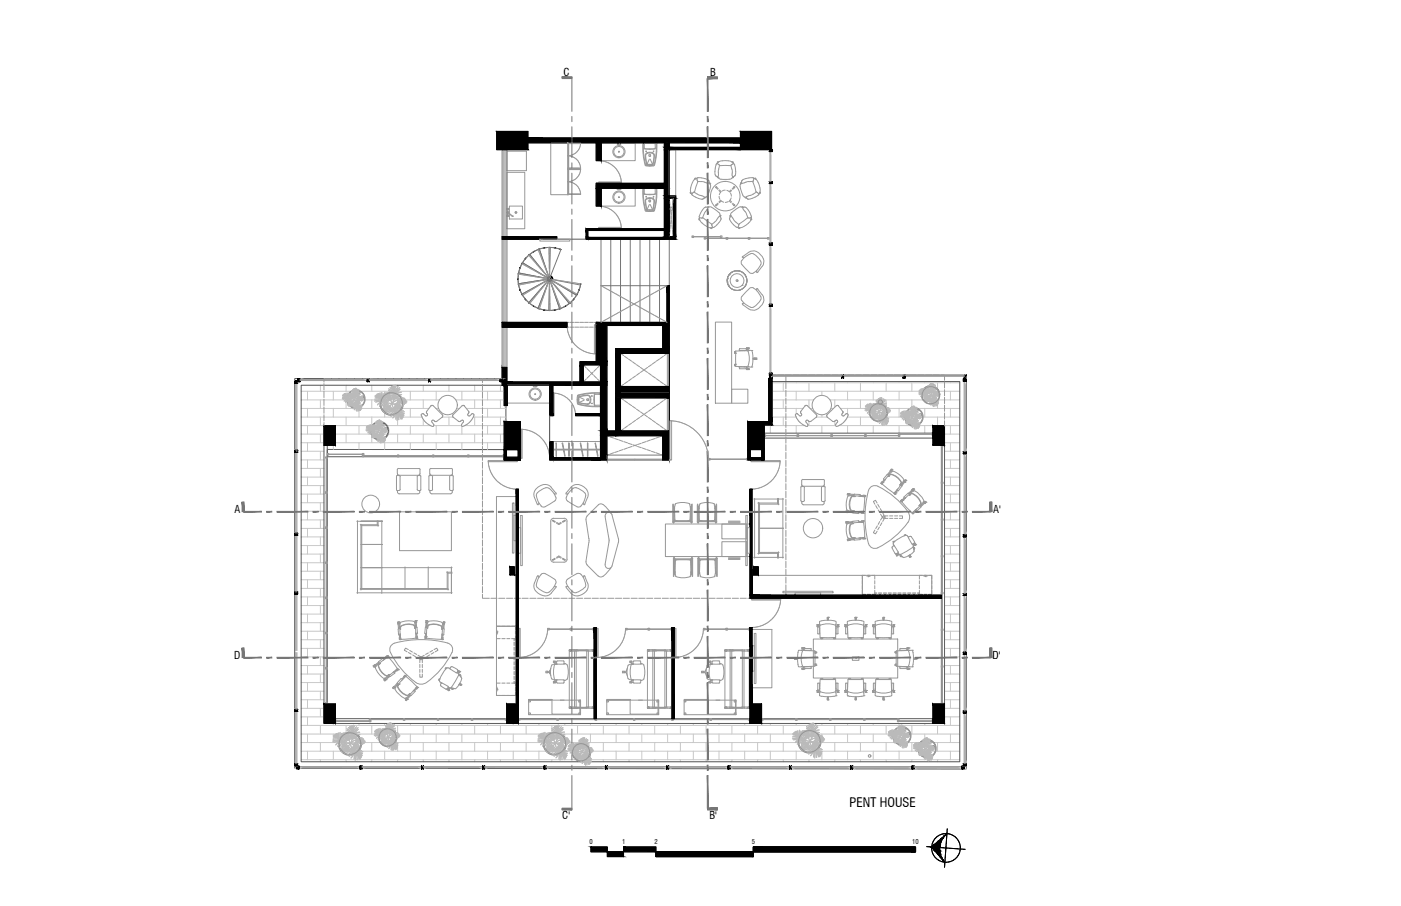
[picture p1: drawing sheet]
<svg xmlns="http://www.w3.org/2000/svg" width="432mm" height="279mm" viewBox="0 0 432 279" stroke-linecap="round" stroke-linejoin="round" font-family="sans-serif">
<defs><g id="words">
<text font-size="4" x="261.9" y="249">PENT HOUSE</text>
<g font-size="3.3">
<text x="173.6" y="23.5">C</text>
<text x="218.8" y="23.5">B</text>
<text x="72.3" y="158.3">A</text>
<text x="306.1" y="158.3">A'</text>
<text x="72.1" y="203.3">D</text>
<text x="305.9" y="203.3">D'</text>
<text x="173.3" y="252.7">C'</text>
<text x="218.6" y="252.7">B'</text>
</g>
<g font-size="2">
<text x="181.7" y="260.2">0</text>
<text x="191.8" y="260.2">1</text>
<text x="201.7" y="260.2">2</text>
<text x="231.7" y="260.2">5</text>
<text x="281.2" y="260.2">10</text>
</g>
</g></defs>
<!-- layer: A_MOBILIARIO FIJO -->
<g fill="none" stroke="#989898" stroke-width=".31">
<path d="M156.2 53.1h5.5v17.4h-5.5zM169.7 44h5.5h-.3v16h.3v-16v16h-5.5zM174.9 51.8h4.1v.2h-4.1zM174.9 44l4.1 .1v.2h-4.1zM174.9 59.8h4.1v.2h-4.1zM174.9 52l4.1 .1v.2h-4.1zM175.1 48l-.1 .1M175.1 56l-.1 .1M175.1 48.1h.3M175.1 56.1h.3M175.5 48h-.3M175.5 56h-.3"/>
<path d="M175.5 48.1h.1M175.5 56.1h.1M175.7 48.1l.3 .1M175.7 56.1l.3 .1M175.8 47.9l-.3 .1M175.8 55.9l-.3 .1M175.9 47.9h.1M175.9 55.9h.1M176.1 48.2l.6 .2M176.1 56.2h.1M176.2 56.3h.1M176.4 56.3l.1 .1"/>
<path d="M176.4 47.8l-.3 .1M176.4 55.8l-.3 .1M176.6 47.7l-.2 .1M176.6 56.4l.3 .1M176.7 48.5l.3 .1M176.7 47.6l-.1 .1M176.7 55.6l-.3 .2M176.9 47.5l-.1 .1M176.9 56.6h.1M177.1 48.7l.2 .2M177.1 56.7h.1M177.1 47.4l-.2 .1"/>
<path d="M177.1 55.4l-.3 .2M177.2 47.3l-.1 .1M177.2 56.8l.1 .1M177.2 55.3l-.1 .1M177.4 47.2l-.1 .1M177.4 55.2l-.1 .1M177.4 48.9l.1 .1M177.4 56.9l.1 .1M177.5 49l.2 .1M177.5 57l.3 .2M177.7 47l-.3 .2M177.7 55l-.3 .2"/>
<path d="M177.7 49.1l.1 .1M177.8 46.8l-.1 .1M177.8 54.8l-.1 .1M177.8 49.2l.1 .2M177.8 57.2l.1 .2M177.9 46.7l-.1 .1M177.9 54.7l-.1 .1M178 49.4l.2 .2M178 57.4l.2 .2M178.2 46.4l-.2 .2M178.2 54.4l-.2 .2M178.2 49.7l.1 .1"/>
<path d="M178.2 57.7l.1 .1M178.3 49.8v.2M178.3 57.8v.2M178.3 54.2l-.1 .1M178.4 46.1l-.2 .2M178.4 50l.1 .3M178.4 58l.1 .3M178.4 54.1l-.1 .1M178.5 45.9l-.1 .1M178.5 53.9l-.1 .1M178.6 50.3l.2 .5M178.6 45.7l-.1 .2"/>
<path d="M178.6 58.3l.2 .5M178.6 45.6v.1M178.6 53.6l-.1 .3M178.7 45.4v.1M178.7 53.4v.1M178.8 50.9v.1M178.8 45.2l-.1 .1M178.8 58.9v.1M178.8 53.2l-.1 .1M178.8 44.8v.3M178.8 51.1v.1M178.8 52.8v.2"/>
<path d="M178.8 59.1v.1M178.8 51.2l.1 .2M178.8 59.2l.1 .2M178.8 53v.1M178.9 51.4v.2M178.9 59.5v.1M178.9 44.3v.5M178.9 51.6v.1M178.9 52.3v.1M178.9 52.5v.3M178.9 59.6v.1M185.3 44h10.5v5.5h-10.5z"/>
<path d="M185.3 58.1h10.5v5.5h-10.5zM198.1 44.3a20.1 20.1 0 0 0 .7 6.6M198.3 59.8l2 .2M198.3 45.8l2 .2M198.3 58a15.4 15.4 0 0 0 .9 7h1.9M198.3 44a21 21 0 0 0 .6 6.6M198.4 44h3.7M198.4 44l-.3 .3M198.6 58.1v1.5l.2 .3M198.6 44v1.6l.2 .3M198.8 59.9h2.9M198.8 45.9h2.9"/>
<path d="M198.8 50.9l.3 .2 1.2 .1 1.1-.1 .3-.2M198.9 50.6l.3 .4 1.1 .1M199.4 50.6l-.3-1.5a1.32 1.32 0 0 1 1.2-1.9 1.32 1.32 0 0 1 1.2 1.9l-.4 1.5M199.4 50.6h1.7M199.4 47.1h1.8M199.4 47.1l-.2 .2a4.4 4.4 0 0 0 .1 3.4l1 .1M200 47.9l.3 .4 .2-.4M200 47.8h.5M200.1 49.1l-.7 1.5M200.4 49.1l.7 1.5M201.1 51l-.8 .1M201.2 47.1l.2 .2a4.2 4.2 0 0 1-.2 3.4l-.9 .1"/>
<path d="M201.6 50.6l-.4 .4M201.9 58.1l.1 1.5-.3 .3M201.9 44l.1 1.6-.3 .3M202.1 58.1l-3.8-.1a15.1 15.1 0 0 0 .6 7.1l.2 .1M202.1 58h.2a15.1 15.1 0 0 1-.7 7.1l-.2 .1M202.1 44l.3 .3M202.3 58a15.4 15.4 0 0 1-.9 7h-.2M202.3 44a21 21 0 0 1-.6 6.6M202.3 59.8l-2 .2M202.3 45.8l-2 .2M202.4 44.3a20.1 20.1 0 0 1-.7 6.6M156.4 65.5h.1"/>
<path d="M156.4 65.5l1.4 1.2M156.5 65.4l-.1 .1M156.5 65.4h.1M156.5 65.4l1.4 1.2M156.7 65.6l-.3-.2 .3 .3-.2 .1-.2-.3 .4-.2 .1 .3M157 63.6h4v3.9h-4zM157.9 66.7h.1M157.9 66.6h.1M157.9 66.6v.1M199 62.1l.4 2.5M199.1 65.1h2.3M199.3 64.6l1 .2"/>
<path d="M199.3 61.4l-.3 .7M199.4 64.5l1.7 .1M199.4 61.4a1.51 1.51 0 0 1 2.2 .7M199.4 61.1h1.8M199.4 61.1l-.2 .2a4.3 4.3 0 0 0 .1 3.3M200 61.7h.5l-.1 .5-.4-.1zM200.1 63l-.7 1.7M200.4 63l.7 1.7M201.2 61.1l.2 .2a4.3 4.3 0 0 1-.1 3.3M201.3 64.6l-1 .2M201.6 62.1l-.5 2.5M156.4 118.8h13v5.5h-13z"/>
<path d="M170.4 136.2h14.7v5h-14.7zM170.4 138.5h14.7v.3h-14.7zM171.4 136.6h.1v4.1h-.1zM173.3 136.7l.1-.1 .7 4.1zM175.3 136.6h.2v4.1h-.2zM176.5 136.6h.1v4.1h-.1zM178.3 122.4v1.7M178.3 124.1l.2 .2a4.4 4.4 0 0 0 3.3 .1l.1-.2M178.5 122.4l1.5 .8M178.5 122.5v1.6l2 .4a.93 .93 0 0 0 1.2-.3M178.5 124.6a21 21 0 0 0 6.5 .6M178.5 122.2l-.2 .2"/>
<path d="M178.5 121.9a2.26 2.26 0 0 0-.4 2.2l.4 .5M178.5 122.3a4.2 4.2 0 0 1 3.3-.1l.1 .2M178.8 136.7l1 4h-.2zM180 123.4l-1.5 .7M181 136.6h.2v4.1h-.2zM181.3 123l-.5 .3 .5 .2M181.3 123v.5M181.7 122.4l.2 .9-.2 .9M181.7 122.4a1.83 1.83 0 0 0-2.2-.2l-1 .2M182 122.4v1.8M183.2 124.7l.2 .2M183.2 121.3l-.2 2 .2 2"/>
<path d="M183.4 136.7l.9 4h-.1zM183.4 121.6h1.7M183.4 121.6l-.2 .2v2.9M184.8 121.1l.3 .3v3.8l-.3 .2M184.8 121.1a18.4 18.4 0 0 0-6.8 .8l-.1 1.4 .1 1.3a18 18 0 0 0 6.8 .8M185 121.3a21 21 0 0 0-6.5 .6M185.1 124.9l-1.7 .1"/>
<circle cx="190.3" cy="58.4" r=".11"/>
<circle cx="190.3" cy="44.4" r=".11"/>
<circle cx="190.8" cy="44.4" r=".15"/>
<circle cx="190.8" cy="58.4" r=".15"/>
<circle cx="190.8" cy="46.8" r=".15"/>
<circle cx="190.8" cy="46.8" r="1.88"/>
<circle cx="190.8" cy="46.8" r="1.59"/>
<circle cx="191.3" cy="58.4" r=".11"/>
<circle cx="191.3" cy="44.4" r=".11"/>
<circle cx="199.1" cy="46.6" r=".11"/>
<circle cx="201.4" cy="46.6" r=".11"/>
<circle cx="156.6" cy="66.5" r=".28"/>
<circle cx="156.6" cy="64.5" r=".28"/>
<circle cx="156.6" cy="64.5" r=".19"/>
<circle cx="156.6" cy="66.5" r=".19"/>
<circle cx="159" cy="65.5" r=".28"/>
<circle cx="159" cy="65.5" r=".19"/>
<circle cx="190.8" cy="60.8" r=".15"/>
<circle cx="190.8" cy="60.8" r="1.88"/>
<circle cx="190.8" cy="60.8" r="1.59"/>
<circle cx="199.1" cy="60.7" r=".11"/>
<circle cx="201.4" cy="60.7" r=".11"/>
<circle cx="164.5" cy="119.1" r=".11"/>
<circle cx="164.9" cy="119.1" r=".15"/>
<circle cx="165.4" cy="119.1" r=".11"/>
<circle cx="164.9" cy="121.5" r=".15"/>
<circle cx="164.9" cy="121.5" r="1.88"/>
<circle cx="164.9" cy="121.5" r="1.59"/>
<circle cx="182.5" cy="122.1" r=".11"/>
<circle cx="182.5" cy="124.4" r=".11"/>
</g>
<!-- layer: A_PUERTAS -->
<g fill="none" stroke="#989898" stroke-width=".31">
<path d="M184.5 56.1h7v.3l-7 .1zM184.5 49.5h.1M184.7 49.5l.3 .1M185.1 49.6h.3M185.4 49.6l.5 .1M186 49.7l.3 .1M186.4 49.8l.3 .1M186.7 49.9l.3 .1M187.1 50.1h.1M187.3 50.1l.3 .1M187.6 50.3l.4 .2M188.1 50.6h.1"/>
<path d="M188.3 50.6l.2 .2M188.6 50.9h.1M188.8 51l.2 .2M189 51.2l.3 .2M189.3 51.4l.1 .1M189.5 51.6l.3 .4M189.9 52v.1M190 52.2l.1 .1M190.1 52.3l.3 .4M190.4 52.8l.1 .1M190.5 52.9l.1 .2M190.6 53.1l.1 .1"/>
<path d="M190.7 53.3l.2 .4M191 53.8l.1 .3M191.1 54.2l.1 .3M191.2 54.5v.1M191.2 54.7l.2 .5M191.4 55.3v.3M191.4 55.6l.1 .3M191.5 56v.1M166.4 73.8h9.2v.6h-9.2zM184.5 70.1h7v.3l-7 .1zM184.5 63.6h.1M184.7 63.6h.3"/>
<path d="M185.1 63.6h.3M185.4 63.6h.2M185.6 63.6l.3 .1M186 63.7l.3 .1M186.4 63.8l.6 .2M187.1 64.1h.1M187.3 64.1h.1M187.4 64.2l.3 .1M187.8 64.4l.2 .1M188.1 64.6h.1M188.3 64.7l.2 .1M188.6 64.9l.1 .1"/>
<path d="M188.8 65h.1M188.9 65.1l.1 .1M189 65.2l.3 .2M189.3 65.5h.1M189.5 65.6l.1 .1M189.6 65.8l.3 .3M190 66.2l.1 .1M190.1 66.3v.1M190.2 66.5l.1 .1M190.3 66.6l.1 .1M190.4 66.8l.2 .3M190.6 67.1l.2 .5"/>
<path d="M190.9 67.6l.1 .3M191 68l.1 .3M191.1 68.3l.1 .2M191.2 68.5l.1 .3M191.3 68.9l.1 .5M191.4 69.4l.1 .3M191.5 69.8v.3M174.7 100.1l.1 .2M174.8 100.3v.1M174.8 100.5v.3M174.8 100.9v.3M174.8 101.3l.1 .3"/>
<path d="M174.9 101.6v.1M174.9 101.8v.2M174.9 102l.1 .1M175 102.2l.1 .3M175.1 102.5v.2M175.2 102.8l.2 .6M175.4 103.5l.1 .1M175.5 103.6l.2 .5M175.7 104.2l.1 .3M175.9 104.5l.2 .2M176.1 104.8l.2 .5M176.4 105.3l.1 .1"/>
<path d="M176.5 105.5l.2 .2M176.7 105.8l.2 .2M177 106.1h.1M177.1 106.2l.3 .4M177.5 106.6l.4 .3M177.9 107l.3 .2M178.2 107.2l.1 .1M178.4 107.3l.1 .1M178.5 107.5h.1M178.7 107.6l.2 .2M179 107.8h.1M179.2 107.9h.1"/>
<path d="M179.4 108h.1M179.5 108l.1 .1M179.7 108.1l.1 .1M179.8 108.2l.3 .2M180.2 108.4h.1M180.4 108.5l.6 .2M181.1 108.7l.5 .2M181.6 108.9h.2M181.8 108.9l.3 .1M182.2 109h.1M182.4 109h.1M182.6 109.1h.1"/>
<path d="M182.7 109.1h.2M183 109.1h.2M183.2 100.1h.6h-.2v9h-.4zM160.6 132.3h.3v9.1h-.5h.2zM160.9 132.4h.1M161.1 132.4h.3M161.5 132.4l.1 .1M161.7 132.5h.1M161.9 132.5h.1M162 132.5l.3 .1M162.4 132.6l.5 .1M163 132.7l.4 .2"/>
<path d="M163.5 132.9l.1 .1M163.7 133l.3 .1M164 133.2h.2M164.2 133.2l.8 .4M165 133.7l.3 .1M165.4 133.9l.1 .1M165.5 134l.3 .2M165.8 134.2l.3 .2M166.1 134.4l.3 .2M166.4 134.7l.1 .1M166.6 134.8l.2 .3M166.8 135.1l.1 .1"/>
<path d="M167 135.2v.1M167.1 135.4h.1M167.2 135.5l.2 .2M167.5 135.8l.2 .2M167.7 136.1l.1 .1M167.8 136.2l.2 .3M168 136.6l.3 .6M168.4 137.2v.1M168.5 137.4v.1M168.6 137.6v.1M168.6 137.8l.1 .1M168.7 137.9l.1 .1"/>
<path d="M168.8 138.1l.1 .5M169 138.7l.1 .4M169.1 139.4l.1 .3M169.1 139.2v.1M169.2 139.8l.1 .1M169.3 139.9v.2M170.5 121.2h.3v7h-.4zM170.8 121.2l.1 .1M171 121.3h.1M171.2 121.3h.1M171.4 121.3h.1M171.6 121.3h.1"/>
<path d="M171.7 121.3l.2 .1M171.9 121.4l.3 .1M172.3 121.5h.1M172.5 121.6h.1M172.7 121.6l.3 .1M173 121.7l.1 .1M173.2 121.8l.3 .1M173.6 122h.1M173.7 122.1h.1M173.9 122.1l.2 .2M174.2 122.4h.1M174.4 122.4v.1"/>
<path d="M174.5 122.6h.1M174.7 122.7h.1M174.8 122.8l.2 .2M175.1 123l.4 .4M175.5 123.4l.1 .1M175.6 123.6l.1 .1M175.8 123.7v.1M175.9 123.9l.2 .2M176.1 124.2l.1 .1M176.2 124.3l.2 .3M176.4 124.6l.1 .2M176.5 124.8l.1 .1"/>
<path d="M176.6 125l.3 .6M176.9 125.7v.1M177 125.9v.1M177.1 126v.2M177.1 126.2l.1 .1M177.2 126.4l.1 .5M177.3 127v.3M177.3 127.4l.1 .1M177.4 127.5v.1M177.4 127.7v.2M177.4 127.9v.1M177.4 128.1v.1"/>
<path d="M150.4 142h9.1v-.1v.5h-9.1zM150.5 142.6v.2M150.5 142.4v.1M150.5 142.9l.1 .3M150.6 143.3l.1 .3M150.7 143.7l.1 .5M150.8 144.2l.1 .5M150.9 144.8l.1 .1M151 145l.2 .4M151.2 145.5l.1 .1M151.3 145.7l.1 .1M151.4 145.9h.1"/>
<path d="M151.5 146l.3 .6M151.8 146.7l.1 .1M152 146.8l.1 .3M152.2 147.1l.1 .1M152.3 147.3v.1M152.4 147.4l.2 .3M152.6 147.7l.1 .1M152.8 147.9l.3 .3M153.1 148.3l.1 .1M153.3 148.4l.2 .2M153.6 148.7h.1M153.7 148.8l.1 .1"/>
<path d="M153.9 148.9l.2 .2M154.2 149.2l.3 .1M154.5 149.4h.1M154.7 149.5h.1M154.8 149.6l.6 .3M155.5 149.9l.3 .1M155.8 150.1h.1M156 150.2h.1M156.2 150.3h.3M156.5 150.4h.2M156.7 150.4l.1 .1M156.9 150.5l.3 .1"/>
<path d="M157.3 150.6h.1M157.5 150.6h.1M157.6 150.7h.2M157.8 150.7l.3 .1M158.2 150.8h.1M158.4 150.8h.3M158.8 150.8h.1M158.9 150.8h.2M159.2 150.8h.3M169.3 140.1v.2M169.3 140.3l.1 .1M169.4 140.5v.3"/>
<path d="M169.4 140.9v.1M169.4 141.1v.1M169.4 141.3v.1M187.1 141.6h8.6v.3h-8.6zM195.7 141.6h8.5v.3h-8.5zM231.5 141.9v.1h9v.4h-9zM231.5 150.8h.1M231.6 150.8h.3M232.3 150.8h-.3M232.7 150.8h-.3M233.1 150.7l-.3 .1M233.2 150.7h.1"/>
<path d="M233.6 150.6h-.3M234.2 150.4l-.5 .2M234.3 150.4h.1M234.9 150.2l-.5 .1M235.1 150.1h-.1M235.2 150h-.1M235.4 149.9l-.1 .1M235.6 149.8l-.1 .1M235.8 149.7l-.1 .1M235.9 149.7h-.1M236.6 149.2l-.6 .4M236.7 149.2h-.1"/>
<path d="M237 148.9l-.2 .2M237.2 148.8l-.1 .1M237.3 148.7l-.1 .1M237.5 148.6h-.2M237.7 148.3l-.2 .2M237.9 148.1l-.1 .2M238 148l-.1 .1M238.3 147.8l-.2 .2M238.4 147.6l-.1 .1M238.5 147.5h-.1M238.6 147.3l-.1 .1M238.7 147.1v.1"/>
<path d="M238.8 147v.1M239.2 146.5l-.3 .5M239.3 146.4h-.1M239.3 146.2v.1M239.4 146v.1M239.5 145.9h.1M239.6 145.7v.1M239.7 145.5l-.1 .1M239.8 145.3l-.1 .1M239.8 145.1v.2M240 144.8l-.2 .3M240 144.6v.1"/>
<path d="M240.1 144.2v.3M240.2 144.1l-.1 .1M240.3 143.7l-.1 .3M240.4 143.3l-.1 .3M240.4 142.9v.3M240.4 142.8v.1M240.4 142.4v.3M231.6 184.5v.2h9v.4h-9zM231.6 193.5h.3M232 193.5h.3M232.4 193.5h.1M232.6 193.4l-.1 .1"/>
<path d="M233 193.4h-.3M233.2 193.4h-.1M233.6 193.3l-.3 .1M233.7 193.3h.1M234 193.2h-.2M234.1 193.1l-.1 .1M234.2 193.1h.1M234.7 193l-.3 .1M235.1 192.8l-.3 .1M235.6 192.6l-.5 .2M236.4 192.1l-.8 .4M236.5 192v.1"/>
<path d="M236.7 191.9l-.1 .1M236.9 191.8l-.1 .1M237 191.7l-.1 .1M237.3 191.4l-.2 .3M237.8 191.1l-.4 .3M238.2 190.7l-.4 .3M238.3 190.5l-.1 .1M238.7 190.1l-.4 .4M238.8 190h-.1M238.9 189.8l-.1 .1M239 189.6l-.1 .2M239.1 189.5l-.1 .1"/>
<path d="M239.4 189l-.3 .4M239.6 188.7l-.2 .2M239.9 188l-.3 .6M240 187.8l-.1 .1M240.1 187.6l-.1 .1M240.1 187.4v.2M240.2 187.1l-.1 .3M240.3 186.9l-.1 .1M240.4 186.5l-.1 .3M240.5 186.2l-.1 .3M240.5 186v.1M240.5 185.8v.1"/>
<path d="M240.5 185.6v.1M240.6 185.2l-.1 .3M240.6 185.1h.1"/>
</g>
<!-- layer: A_MURO EXT -->
<g fill="#000" stroke="#000" stroke-width=".31">
<path d="M178.8 111.6h5zM155.4 138.7h.7zM230.5 138.7h.7z"/>
<path d="M183.8 44l1.5 5.5v-5.5zM183.8 44l1.5 5.5h-1.5z"/>
<path d="M183.8 58.1l1.5 5.5v-5.5zM183.8 58.1l1.5 5.5h-1.5z"/>
<path d="M183.8 56.5l21 1.6v-1.6zM183.8 56.5l21 1.6h-21z"/>
<path d="M204.8 44l1.5 1.4v-1.4zM204.8 44l1.5 1.4h-1.5z"/>
<path d="M204.8 45.4l1.5 .8v-.8zM204.8 45.4l1.5 .8h-1.5z"/>
<path d="M204.8 46.2l1.5 10.3v-10.3zM204.8 46.2l1.5 10.3h-1.5z"/>
<path d="M204.8 56.5l1.5 1.6v-1.6zM204.8 56.5l1.5 1.6h-1.5z"/>
<path d="M204.8 58.1l1.5 2.3v-2.3zM204.8 58.1l1.5 2.3h-1.5z"/>
<path d="M162.7 42.6l65.5 1.4v-1.4zM162.7 42.6l65.5 1.4h-65.5z"/>
<path d="M206.3 45.4l21.9 .8v-.8zM206.3 45.4l21.9 .8h-21.9z"/>
<path d="M154.8 73l16.8 .8v-.8zM154.8 73l16.8 .8h-16.8z"/>
<path d="M180.6 71.1l.6 2.1v-2.1zM180.6 71.1l.6 2.1h-.6z"/>
<path d="M180.6 70.5l24.2 .6v-.6zM180.6 70.5l24.2 .6h-24.2z"/>
<path d="M180.6 73.2l24.2 .6v-.6zM180.6 73.2l24.2 .6h-24.2z"/>
<path d="M204.8 60.4l1.5 .7v-.7zM204.8 60.4l1.5 .7h-1.5z"/>
<path d="M204.8 61.1l1.5 11.9v-11.9zM204.8 61.1l1.5 11.9h-1.5z"/>
<path d="M204.8 73l1.5 .8v-.8zM204.8 73l1.5 .8h-1.5z"/>
<path d="M206.3 60.4l2 .7v-.7zM206.3 60.4l2 .7h-2z"/>
<path d="M207.5 61.1l.8 11.9v-11.9zM207.5 61.1l.8 11.9h-.8z"/>
<path d="M206.3 73l2 .8v-.8zM206.3 73l2 .8h-2z"/>
<path d="M154.8 99.4l19.9 1.5v-1.5zM154.8 99.4l19.9 1.5h-19.9z"/>
<path d="M183.8 99.4l22.5 1v-1zM183.8 99.4l22.5 1h-22.5z"/>
<path d="M205.6 88.1l.7 11.3v-11.3zM205.6 88.1l.7 11.3h-.7z"/>
<path d="M154.8 113.3l1.4 4.5v-4.5zM154.8 113.3l1.4 4.5h-1.4z"/>
<path d="M155.4 118.8l1 6.2v-6.2zM155.4 118.8l1 6.2h-1z"/>
<path d="M169.4 118.8l1 9.4v-9.4zM169.4 118.8l1 9.4h-1z"/>
<path d="M154.8 117.8l24 1v-1zM154.8 117.8l24 1h-24z"/>
<path d="M178.8 112.5l1 5.3v-5.3zM178.8 112.5l1 5.3h-1z"/>
<path d="M183.8 100.4l3.3 11.2v-11.2zM183.8 100.4l3.3 11.2h-3.3z"/>
<path d="M178.8 111.6l8.3 .9v-.9zM178.8 111.6l8.3 .9h-8.3z"/>
<path d="M185.1 112.5l2 5.3v-5.3zM185.1 112.5l2 5.3h-2z"/>
<path d="M178.8 117.8l8.3 1v-1zM178.8 117.8l8.3 1h-8.3z"/>
<path d="M185.1 118.8l2 14.1v-14.1zM185.1 118.8l2 14.1h-2z"/>
<path d="M189.8 109l1.4 10.2v-10.2zM189.8 109l1.4 10.2h-1.4z"/>
<path d="M189.8 107.5l16.5 1.5v-1.5zM189.8 107.5l16.5 1.5h-16.5z"/>
<path d="M189.8 119.2l16.5 1.5v-1.5zM189.8 119.2l16.5 1.5h-16.5z"/>
<path d="M204.2 100.4l2.1 7.1v-7.1zM204.2 100.4l2.1 7.1h-2.1z"/>
<path d="M236.9 116.7l1 13.3v-13.3zM236.9 116.7l1 13.3h-1z"/>
<path d="M155.4 138.7l.7 2.5v-2.5zM155.4 138.7l.7 2.5h-.7z"/>
<path d="M159.7 138.7l.7 2.5v-2.5zM159.7 138.7l.7 2.5h-.7z"/>
<path d="M169.4 136.2l1 5v-5zM169.4 136.2l1 5h-1z"/>
<path d="M177.4 127.5l7.7 .7v-.7zM177.4 127.5l7.7 .7h-7.7z"/>
<path d="M185.1 134.4l2 7.5v-7.5zM185.1 134.4l2 7.5h-2z"/>
<path d="M185.1 132.9l4.7 1.5v-1.5zM185.1 132.9l4.7 1.5h-4.7z"/>
<path d="M189.8 122.7l1.4 10.2v-10.2zM189.8 122.7l1.4 10.2h-1.4z"/>
<path d="M189.8 121.2l16.5 1.5v-1.5zM189.8 121.2l16.5 1.5h-16.5z"/>
<path d="M189.8 132.9l16.5 1.5v-1.5zM189.8 132.9l16.5 1.5h-16.5z"/>
<path d="M204.2 134.4l2.1 7.5v-7.5zM204.2 134.4l2.1 7.5h-2.1z"/>
<path d="M230.5 138.7l.7 2.5v-2.5zM230.5 138.7l.7 2.5h-.7z"/>
<path d="M234.8 138.7l.7 2.5v-2.5zM234.8 138.7l.7 2.5h-.7z"/>
<path d="M235.5 130l2.4 1v-1zM235.5 130l2.4 1h-2.4z"/>
<path d="M159.1 150.8l.7 66.3v-66.3zM159.1 150.8l.7 66.3h-.7z"/>
<path d="M155.4 141.2l5 .7v-.7zM155.4 141.2l5 .7h-5z"/>
<path d="M169.4 141.2l15.7 .7v-.7zM169.4 141.2l15.7 .7h-15.7z"/>
<path d="M231.1 150.8l.7 32.7v-32.7zM231.1 150.8l.7 32.7h-.7z"/>
<path d="M230.5 141.2l5 .7v-.7zM230.5 141.2l5 .7h-5z"/>
<path d="M183.1 193.5l.7 28.1v-28.1zM183.1 193.5l.7 28.1h-.7z"/>
<path d="M207.1 193.5l.7 28.1v-28.1zM207.1 193.5l.7 28.1h-.7z"/>
<path d="M231.1 193.5l.7 23.6v-23.6zM231.1 193.5l.7 23.6h-.7z"/>
<path d="M231.1 183.5l59 1v-1zM231.1 183.5l59 1h-59z"/>
</g>
<g fill="none" stroke="#000" stroke-width=".31">
<path d="M162.7 42.6v1.4h42.1v29.8h1.5v-29.8h21.9v-1.4h-65.5v1.4M183.8 56.5h21v1.6h-19.5v5.5h-1.5zM183.8 44h1.5v5.5h-1.5zM206.3 45.4h21.9v.8h-21.9zM154.8 73h16.8v.8h-16.8zM180.6 70.5h24.2v.6h-23.6v2.1h23.6v.6h-24.2zM206.3 60.4h2v13.4h-2v-.8h1.2v-11.9h-1.2zM154.8 99.4h19.9v1.5h-19.9zM183.8 99.4h22.5v1h-19.2v32.5h2.7v1.5h-2.7v7.5h-2v-23.1h-6.3v-7.2h5zM205.6 88.1h.7v11.3h-.7zM154.8 113.3h1.4v4.5h-1.4zM154.8 117.8h24v1h-24z"/>
<path d="M155.4 118.8h1v6.2h-1zM169.4 118.8h1v9.4h-1zM179.8 112.5h5.3v5.3h-5.3zM189.8 107.5h16.5v13.2h-16.5zM191.2 109h15.1v10.2h-15.1zM204.2 100.4h2.1v7.1h-2.1zM236.9 116.7h1v14.3h-2.4v-1h1.4zM155.4 138.7h5v3.2h-5zM155.4 138.7h.7v2.5h3.6v-2.5h.7v3.2h-5zM169.4 136.2h1v5h14.7v.7h-15.7zM177.4 127.5h7.7v.7h-7.7zM189.8 121.2h16.5v13.2h-16.5z"/>
<path d="M191.2 122.7h15.1v10.2h-15.1zM204.2 134.4h2.1v7.5h-2.1zM206.3 120.9v.5M230.5 138.7h.7v2.5h3.6v-2.5h.7v3.2h-5zM159.1 150.8h.7v66.3h-.7zM231.1 150.8h.7v32.7h58.3v1h-59zM183.1 193.5h.7v28.1h-.7zM207.1 193.5h.7v28.1h-.7zM231.1 193.5h.7v23.6h-.7z"/>
</g>
<!-- layer: A_CANCELERIA EDIFICIO -->
<g fill="none" stroke="#989898" stroke-width=".31">
<path d="M155.3 46.2h.4v26.8h-.4zM237.3 46.8v9.2M237.3 56.6v18.3M237.6 46.8v9.2M237.6 56.6v18.3M155.3 73.8h.4v25.6h-.4zM237.3 75.5v18.3M237.6 75.5v18.3M237.3 94.4v20.7M237.6 94.4v20.7M91.2 118v20.8M91.5 118v21.3"/>
<path d="M92.4 117.4h20.8M92.4 117.1h20.8M113.8 117.4h18.3M113.8 117.1h18.3M132.7 117.4h21.5M132.7 117.1h21.5M155.3 100.9h.4v12.4h-.4zM237.9 116h21.5M237.9 115.8h21.5M260 116h18.3M260 115.8h18.3M278.9 116h18.3"/>
<path d="M278.9 115.8h18.3M297.2 117.4v21.9M297.5 117.4v21.9M91.2 139.5v24.9M91.5 139.5v24.9M155.9 129.6h-.3v.4h.6v-.4h-.3M155.9 125.3v4.4zM155.9 125.5h-.3v-.5h.6v.5h-.3M235.8 134.3l10.1 .1zM236 134.3v-.2h-.5v.5h.5v-.2M245.6 134.3v-.2h.6v.5h-.6v-.2M245.9 134.3l10.4 .1z"/>
<path d="M246.2 134.3v-.2h-.6v.5h.6v-.2M256.1 134.3v-.2h.5v.5h-.5v-.2M256.4 134.3l10.3 .1zM256.6 134.3v-.2h-.5v.5h.5v-.2M266.5 134.3v-.2h.5v.5h-.5v-.2M266.8 134.3l10.3 .1zM267 134.3v-.2h-.5v.5h.5v-.2M276.9 134.3v-.2h.5v.5h-.5v-.2M277.2 133.8l10 .1zM277.4 133.8v-.2h-.5v.5h.5v-.2M287 133.8v-.2h.5v.5h-.5v-.2M290.3 137.9h-.2v-.6h.5v.6h-.2"/>
<path d="M290.3 137.6l.1 11.3zM297.2 139.9v25M297.5 139.9v25M100.5 151.9l.2 10.8zM100.5 152.2h-.1v-.5h.5v.5h-.2M100.5 151.7h-.1v.5h.5v-.5h-.2M100.5 141.2l.2 10.7zM100.5 141.3h-.1v-.4h.5v.4h-.2M101.2 140.1h10.7zM101.3 140.1v-.3h-.4v.5h.4v-.2M111.7 140.1v-.3h.5v.5h-.5v-.2M112 140.5l10.7 .1z"/>
<path d="M112.2 140.5v-.2h-.5v.6h.5v-.3M122.5 140.5v-.2h.5v.6h-.5v-.3M122.8 140.5l10.7 .1zM123 140.5v-.2h-.5v.6h.5v-.3M133.3 140.5v-.2h.5v.6h-.5v-.3M133.6 140.5l10.7 .1zM133.8 140.5v-.2h-.5v.6h.5v-.3M144.1 140.5v-.2h.5v.6h-.5v-.3M144.4 140.5l10.7 .1zM144.6 140.5v-.2h-.5v.6h.5v-.3M154.9 140.5v-.2h.5v.6h-.5v-.3M290.3 148.6h-.2v.6h.5v-.6h-.2"/>
<path d="M290.3 149.2h-.2v-.6h.5v.6h-.2M290.3 148.9l.1 11.3zM290.3 160h-.2v.5h.5v-.5h-.2M91.2 165v17.6M91.5 165v17.6M100.5 173.6l.2 10.7zM100.5 173.8h-.1v-.5h.5v.5h-.2M100.5 173.3h-.1v.5h.5v-.5h-.2M100.5 162.8l.2 10.7zM100.5 163h-.1v-.5h.5v.5h-.2M100.5 162.5h-.1v.5h.5v-.5h-.2M290.3 160.5h-.2v-.5h.5v.5h-.2"/>
<path d="M290.3 160.3l.1 11.2zM290.3 171.3h-.2v.5h.5v-.5h-.2M290.3 171.8h-.2v-.5h.5v.5h-.2M290.3 171.6l.1 11.3zM297.2 165.5v17.6M297.5 165.5v17.6M91.2 183.1v17.5M91.5 183.1v17.5M100.5 195.3l.2 10.7zM100.5 195.5h-.1v-.5h.5v.5h-.2M100.5 195h-.1v.5h.5v-.5h-.2M100.5 184.4l.2 10.8z"/>
<path d="M100.5 184.6h-.1v-.5h.5v.5h-.2M100.5 184.1h-.1v.5h.5v-.5h-.2M290.3 182.6h-.2v.5h.5v-.5h-.2M290.3 183.1h-.2v-.5h.5v.5h-.2M290.3 182.9l.1 11.3zM290.3 193.9h-.2v.6h.5v-.6h-.2M290.3 194.5h-.2v-.6h.5v.6h-.2M290.3 194.3l.1 11.2zM297.2 183.7v17.4M297.5 183.7v17.4M91.2 201.2v17.6M91.2 219.3v16.3"/>
<path d="M91.5 201.2v17.6M91.5 219.3v16.3M100.5 216.6h-.1v.5h.5v-.5h-.2M100.5 206.1l.2 10.7zM100.5 206.3h-.1v-.5h.5v.5h-.2M100.5 205.8h-.1v.5h.5v-.5h-.2M290.3 205.3h-.2v.5h.5v-.5h-.2M290.3 205.8h-.2v-.5h.5v.5h-.2M290.3 205.6l.1 11.2zM290.3 216.6h-.2v.5h.5v-.5h-.2M297.2 201.7v17.6M297.2 219.9v15.7"/>
<path d="M297.5 201.7v17.6M297.5 219.9v15.7M92.1 236.4h18.9M92.1 236.7h18.9M103.7 222.3l10.3 .1zM103.8 222.3v-.2h-.4v.5h.4v-.2M111.6 236.4h18.3M111.6 236.7h18.3M113.8 222.3v-.2h.5v.5h-.5v-.2M114.1 221.8l10.4 .1zM114.3 221.8v-.2h-.5v.5h.5v-.2M124.3 221.8v-.2h.5v.5h-.5v-.2"/>
<path d="M124.6 221.8l10.3 .1zM124.8 221.8v-.2h-.5v.5h.5v-.2M130.5 236.4h18.3M130.5 236.7h18.3M134.8 221.8v-.2h.4v.5h-.4v-.2M135.1 221.8l10.3 .1zM135.2 221.8v-.2h-.4v.5h.4v-.2M145.2 221.8v-.2h.5v.5h-.5v-.2M145.5 221.8l10.4 .1zM145.7 221.8v-.2h-.5v.5h.5v-.2M149.4 236.4h18.3M149.4 236.7h18.3"/>
<path d="M155.7 221.8v-.2h.5v.5h-.5v-.2M160.1 221.8l11.7 .1zM160.3 221.8v-.2h-.5v.5h.5v-.2M168.3 236.4h18.3M168.3 236.7h18.3M171.6 221.8v-.2h.5v.5h-.5v-.2M171.9 221.8l11.7 .1zM172.1 221.8v-.2h-.5v.5h.5v-.2M183.4 221.8v-.2h.5v.5h-.5v-.2M183.7 221.8l11.7 .1zM183.9 221.8v-.2h-.5v.5h.5v-.2M187.2 236.4h18.3"/>
<path d="M187.2 236.7h18.3M195.2 221.8v-.2h.5v.5h-.5v-.2M195.5 221.8l11.7 .1zM195.7 221.8v-.2h-.5v.5h.5v-.2M206.1 236.4h18.3M206.1 236.7h18.3M207 221.8v-.2h.5v.5h-.5v-.2M207.3 221.8l11.7 .1zM207.5 221.8v-.2h-.5v.5h.5v-.2M218.8 221.8v-.2h.5v.5h-.5v-.2M219.1 221.8l11.7 .1zM219.3 221.8v-.2h-.5v.5h.5v-.2"/>
<path d="M225 236.4h18.3M225 236.7h18.3M230.6 221.8v-.2h.5v.5h-.5v-.2M235 221.8l10.4 .1zM235.2 221.8v-.2h-.5v.5h.5v-.2M243.9 236.4h18.3M243.9 236.7h18.3M245.2 221.8v-.2h.5v.5h-.5v-.2M245.5 221.8l10.3 .1zM245.7 221.8v-.2h-.5v.5h.5v-.2M255.6 221.8v-.2h.5v.5h-.5v-.2M256 221.8l10.3 .1z"/>
<path d="M256.1 221.8v-.2h-.5v.5h.5v-.2M262.8 236.4h18.3M262.8 236.7h18.3M266.1 221.8v-.2h.5v.5h-.5v-.2M266.4 221.8l10.4 .1zM266.6 221.8v-.2h-.5v.5h.5v-.2M276.6 221.8v-.2h.5v.5h-.5v-.2M276.9 222.3l10.4 .1zM277.1 222.3v-.2h-.5v.5h.5v-.2M281.7 236.4h14.8M281.7 236.7h14.8M287.1 222.3v-.2h.5v.5h-.5v-.2"/>
</g>
<!-- layer: A_MOBILIARO ESSMED -->
<g fill="none" stroke="#989898" stroke-width=".31">
<path d="M212.8 59.3v.3h.2M212.8 59l.2 .4M212.9 59.3l-.1 .1M212.9 59.4l.2 .3M213.2 59.8a4.2 4.2 0 0 0 3.5 1.5l.2-.2M213.6 59.4l-.4 .4M213.9 59.2l2 1.1M214 59.2l-.4 .2M214.1 59l-.1 .2M214.3 55.2l-1 1.4-.5 2.4M214.4 55.1l-.2-.2v.4M214.7 55l-.4 .2"/>
<path d="M214.7 55h-.1M214.7 55l.1 .5M214.8 55a4.4 4.4 0 0 1 3.7 .7M214.8 55.6l.1 .2M214.9 55.5v.1M215 55.8v.3l-.9 2.9M215 55.9l1.2 .1M216.2 56l2 .5M218.5 55.8v.3M218.5 55.7v.1M218.6 56.1v.3M218.6 56.4l-.4 .1"/>
<path d="M218.6 56.4l.3 .6M218.6 56.4h.1M218.6 56.4l.2 .2M218.8 56.7h.1M218.9 57v1.1l-.7 2.1M220.4 53.9l.1 .2M220.5 54.1l.7 .4M220.7 57.8l.5 .6M220.7 57.8l.1-.2 .6 .6M220.8 50.6l-.5 2.2 .1 1.1M220.9 57.8l-.3-.2 .2 .3M221 50.4a4.2 4.2 0 0 1 5 0"/>
<path d="M221 50.4l.1 .1M221 50.4h.1M221.1 50.5l.3 .2M221.1 50.5l-.3 .1M221.1 50.2h.1M221.1 54.5v.1M221.1 54.5l.2 .3M221.2 54.5a1.75 1.75 0 0 0 2.1 .8h1.6M221.3 54.8h.1M221.3 49.9l.1 .1M221.3 49.9l-.2 .2M221.4 54.2l-.2 .3"/>
<path d="M221.4 50.7h.1M221.5 52.1l-.1 2.1M221.5 50.7l.5 .4 3.3-.1M221.6 58.7l.5 .6M221.7 58.6l.6 .5M221.8 51l-.3 1.1M222.2 59.2l-.5 .8M223.5 58.6l-.9 .3M224 58.7l.9 .5M225.2 59.6l.2 .9M225.3 58.6l-.5 .5M225.4 50.9l-.1 .1 .2 1.1"/>
<path d="M225.5 58.7l-.5 .6M225.5 55l-.6 .3M225.6 50.7l-.2 .2M225.6 52.1l.1 1.6M225.6 53.7l.3 .8M225.7 50.7h-.1M225.7 54.8h.1M225.7 49.9l-.1 .1M225.8 49.9l.2 .1-.1 .2M225.9 54.5l-.4 .5M225.9 54.5l.1 .3-.2-.1M226 50.4h.1"/>
<path d="M226.1 50.4l-.1 .1M226.1 50.5l.3 .4M226.1 50.4l-.4 .3M226.1 57.8l.3-.2-.1 .3M226.2 54.4l-.3 .1M226.4 57.8l-.1-.2-.6 .6M226.4 57.8l-.6 .6M226.4 50.9l.3 2M226.6 54.1l-.4 .3M226.8 52.8l-.2 1.3M228.1 57.6l.1 .5a3.2 3.2 0 0 0 1.5 2.8l.5 .2M228.3 56.7h.1"/>
<path d="M228.5 56.4l-.2 .2M228.5 56.4l-.4 1.2M228.5 56.4l.4 .1M228.7 55.6l-.2 .8M229.9 56.2l-1 .3M232.1 55.9l-2.2 .3M232.1 55.9l1 3.3M232.3 55a4.7 4.7 0 0 0-3.6 .6M232.3 55l-.2 .9M232.4 55l.4 .2M232.4 55h-.1M232.6 55v.1"/>
<path d="M232.7 55h.2v.3M232.8 55.2l.9 1.1M233.1 59.2l-3.1 1.6M233.1 59.2l.7 .6M233.7 56.3l.4 1.3 .2 1.4M233.8 59.8h.1M233.9 59.8l-.3 .5M234 59.7l-.1 .1M234.2 59.3l.2 .2-.4 .1M234.3 59l-.3 .8M215.4 67.5l.2 .3M215.5 67.5h-.1"/>
<path d="M215.5 66.9l.1 .3M215.5 66.6v.3M215.6 67.2v.5M215.6 67.2h.4M215.6 67.5h-.1M215.6 67.7l.8 1.1M215.9 60.2l1 .4M215.9 65.7l-.3 .9M216.1 67.2h.1M216.4 67.2l-.2 .1M216.4 68.8l1.5 1.1M216.6 67.2h-.2"/>
<path d="M216.7 61.4h-.1M216.9 60.6l.2 .3M217.1 61h.1M217.1 60.9l-.2 .2M217.4 60.8h.1M217.4 60.8l-.3 .2M217.5 65.2l-.9 2 2.6 1.8 .2 .6M217.9 69.9l.9 .3M218 63.9v.1M218.1 64l-.6-.1-.4 .1-1.1 1.7M218.1 64a1.69 1.69 0 0 1 2.2 .5l1.2 1M218.1 64.4l-.6 .8"/>
<path d="M218.1 64h.1M218.2 64l-.1 .4M218.2 60.2l-1.1 .7M218.4 63.9h-.3M218.4 63.9h.1M219.1 70.3v.1M219.2 70.2h-.4M219.4 70.2l-.1 .3-.2-.1M219.5 69.6v.1M219.5 69.7l.2 .4M219.6 70.2h-.5M219.6 70.2h.1"/>
<path d="M219.7 70.1h.1M220.8 63.1l-.1 .4 .2-.2M221 67.7l-1.7 1.6M221 69.3l-1.3 .8M221.2 62.7l-.5 .5 .2 .1M221.4 62.8l-.6 .6M221.6 65.5l.1 .2a.73 .73 0 0 1 .4 .7 .73 .73 0 0 1-.7 .6l-.5 .7M221.6 68.6l-.7 .7M221.6 60.6l.3 .9M221.9 66.4l.2 .3M221.9 66.5h.1M221.9 66.8h.1"/>
<path d="M222 66.7l.1 .3M222.1 61.8l-.5 .5M222.1 67l.1 .6-.5 1M222.1 66.7h-.1M222.2 61.9l.8 .5M222.3 62l-.6 .5M224.5 62.2l-1 .2M224.8 62l.5 .5M224.8 67.3a4.1 4.1 0 0 0 2.1 2.7M225 61.8l.5 .5M225 67l-.1 .3M225.1 66.8h.1"/>
<path d="M225.1 66.5h.1M225.1 66.4v.3M225.1 66.7l-.1 .3M225.2 66.7l.4 .2 .5 .8M225.2 66.1v.6M225.4 61l-.5 .9M225.7 62.8l.5 .6M225.8 62.7l.6 .5-.2 .1M226.1 67.7l1.6 1.6M226.3 63.1l.2 .3-.4-.1M226.9 70l.2 .1M227.4 70.1h-.3"/>
<path d="M227.4 70.1h.1M227.4 70.2h.1M227.4 70.2h.5M227.6 69.7l-.2 .4M227.6 69.6v.1M227.7 70.2l.1 .3 .2-.1M227.9 69l-.2 .6M227.9 70.2h.4M228 70.3v.1M228.3 63.8l.9 .1M228.4 63.8l-1.6 .7-1.6 1.6M228.7 63.9h.1"/>
<path d="M228.7 63.9h.3M229 64v.4M229 64.4l.6 .8M229 63.9v.1M229.3 63.9l.8 .3 1 1.5M229.4 79.5l-.8 .9M229.6 65.2l.5 .9M229.6 60.8h.1M229.7 60.8l.2 .2M229.9 60.8l.1 .1M229.9 61h.1M230.1 66.1l.4 1.1"/>
<path d="M230.2 61.1l.2 .3M230.5 67.2h.2M230.5 67.2l-2.6 1.8M231 67.2h-.3M231.2 65.7l.3 .9M231.3 78.2l1 .1M231.4 78.3l-2.2 1.2-.4-.2 .2-.2a4.7 4.7 0 0 1 3.2-1.7 3.5 3.5 0 0 1 3 4.3l-1.7 2.2M231.4 67.7l-.2 .5-.8 .8-2.1 1.2M231.4 67.2h.1M231.5 67.2h-.4M231.5 67.5h.1M231.5 67.2l-.1 .5"/>
<path d="M231.5 67.1l-.1 .1M231.5 66.6v.5M231.6 67.5l.1 .2-.3 .1M232.3 78.3a3.5 3.5 0 0 1 2.2 3.2l-1.2 1.9v.6M232.7 60.8l-1.4 .5-.8 .1M233.6 60.3l-.8 .5M224.2 86h.1M224.2 87h.1M224.2 85.7l.1-.3-.1 .3M224.2 85.7v1.6l.8 1.4-.8-1.4zM224.3 85.4l.1-.2-.1 .2M224.4 85.2l.2-.2-.2 .2"/>
<path d="M224.5 88h.1M224.7 84.8h.1M224.7 84.7l-.1 .3zM224.9 84.6h.1M224.9 84.6l-.2 .2zM225 84.3l.2-.1zM225 84.3l-.1 .3zM225.2 88.8l-.2-.1 .2 .1M225.4 89l-.2-.2 .2 .2M225.4 89l.2 .1zM225.5 84h.1M225.5 84l.2-.1z"/>
<path d="M225.5 84l-.3 .2 .3-.2M225.6 89.1l.2 .2zM225.7 83.9l.2-.2zM226.1 89.4l-.3-.1 .3 .1M226.2 83.7h.1M226.2 83.7h-.3h.3M226.3 89.5l-.2-.1 .2 .1M226.4 83.6l-.2 .1 .2-.1M226.6 89.5h-.3h.3M226.7 83.5h.1M226.7 83.5l-.3 .1 .3-.1M226.9 89.5h-.3h.3"/>
<path d="M226.9 89.5l.2 .1zM226.9 83.5h-.2h.2M227.1 89.5l.3 .1zM227.1 86.5h.1M227.2 83.5h.1M227.2 83.5h.3zM227.2 83.5h-.3h.3M227.4 89.5h.3zM227.5 83.5h.2zM227.7 89.5h.2zM227.7 83.5h.1M227.7 83.5l.3 .1z"/>
<path d="M227.9 89.5l.3-.1zM228 83.6l.2 .1zM228.2 89.4l.2-.1zM228.2 83.7l.3 .1zM228.4 89.3l.2-.1zM228.6 80.3l-.1 .3a2.59 2.59 0 0 0 1.3 2.3l.8 .8a1.49 1.49 0 0 0 2.6-.2M228.6 89.2l.3-.2zM228.6 92.6l.8 .9M228.7 83.9l-.2-.1 .2 .1M228.7 83.9l.3 .1zM228.8 88h.1M228.8 89l.3-.1z"/>
<path d="M228.9 84.1l.3 .1zM229.1 88.9l.2-.2zM229.1 84.3l.2 .1zM229.3 88.7l.2-.2zM229.3 84.4l.2 .2zM229.5 84.6l.2 .3zM229.6 88.3l-.2 .2zM229.7 84.8l.1 .3zM229.8 85.1l.1 .2zM229.9 87.9l-.3 .4zM229.9 85.3l.1 .2zM230 87.6l-.1 .3z"/>
<path d="M230.1 87.3l-.1 .3zM230.1 85.8l-.1-.3 .1 .3M230.2 87.1l-.1 .2zM230.2 87.1v-.3v.3M230.2 86l-.1-.2 .1 .2M230.2 86.8v-.2v.2M230.2 86.6v-.3v.3M230.2 86.3v-.3v.3M233.2 89.5a1.64 1.64 0 0 0-1.6-.8 1.64 1.64 0 0 0-1.4 1l-1.2 1.3a1.25 1.25 0 0 0-.4 1.7M233.3 89.7a3.2 3.2 0 0 1 1.2 2.8 3.6 3.6 0 0 1-3.2 2.3M233.3 89l.3 .2M233.3 89v.6"/>
<path d="M233.5 89.2a4.5 4.5 0 0 1 1.9 3.1 3.5 3.5 0 0 1-4.2 3.2l-2.4-1.8 .7-.1 1.9 1.1M233.6 83.9l-.3 .2M226.4 112.4h.1M226.4 112.8h.1M226.4 112.7v.1M226.4 112.5h.1M226.4 108.9h.1M226.4 108.5h.1M226.4 108.6h.1M226.4 108.8h.1M226.4 108.5l.1 .1M226.4 112.4l.1 .1"/>
<path d="M226.4 112.4h.3M226.4 112.8h.3M226.4 108.9h.3M226.4 108.5h.3M226.5 108.7l-.1 .2M226.5 108.8l.2 .1M226.7 112.3h.1M226.7 108.9h.1M226.7 112.9l.1 .1M226.7 108.6l-.2 .1M226.7 112.3l-.2 .2 .2 .1M226.8 108.3v4.6"/>
<path d="M226.8 108.2l-.1 .1M226.8 113l4.1 .1M227.9 108h.1M227.9 108.1h2.1M227.9 107.6l-.1 .4M228 107.5h1.9M228 107.5l-.1 .1M229.5 108.1v.1M229.5 113.1v.1M229.9 107.5l.1 .1M230 107.6l.1 .4M230 113.2l-2.2 .1 .2 .4h1.9l.3-.6 .1 .4"/>
<path d="M230 113.5l.1 .1M230.1 108h-.1M230.1 114h.1M230.1 113.9h.1M230.1 107.4l-.1 .4M230.1 107.3h.1M230.1 107.4h.1M230.1 107.3v.1M230.1 113.9v.1M230.1 114h.6M230.1 107.3h.6M230.1 113.5l.1 .3"/>
<path d="M230.2 113.8v.1M230.2 107.4h.2l-.1 .4M230.3 113.5l.1 .3h-.2M230.3 113.6l.4 .1M230.6 113.1l1.1 .1M230.7 113.7v.2M230.7 113.7h.1M230.7 114h.1M230.7 113.9h.1M230.7 107.6l-.6 .4M230.7 107.6h.1M230.7 107.3h.1"/>
<path d="M230.7 107.4h.1M230.7 107.4v.2M230.7 107.3v.1M230.7 113.9v.1M230.9 108.1l-4.1 .2M231.7 113.2h.1M231.7 108.1l-1.1 .1a9.3 9.3 0 0 1 0 4.8M231.7 108.1h.1M231.7 108.1l.2 .7M231.9 108.7l.2 1.9M232.1 110.6l-.4 2.6M232.1 110.5l.6 .1-.6 .2"/>
<path d="M232.4 110.4h.1M232.4 110.8h.1M232.4 110.4v.1M232.4 110.4h.6M232.4 110.8h.6M233 110.4h.1M233 110.5h.1M233 110.8h.1M233 110.5v.3M233 110.4v.1M165 151.1l-.4 .9a4.7 4.7 0 0 0 1 3.4l.2 .3M165.3 152.9l.7 2.1-.2 .7"/>
<path d="M166.1 155.1l.7 .9M169.2 150.6l1.7 1.7h.5l-.1-.3M169.2 150.6l-.2-.1a4.1 4.1 0 0 0-3.7 2.2v.2M169.9 150.3l1.4 1.7M169.9 150.3a3.2 3.2 0 0 0-4.9 .7M170.6 159.9h3.2M170.7 159.8a.91 .91 0 0 0-1 1v11.7a.91 .91 0 0 0 1 .9M170.8 152.3l.5 1M171.3 153.3l.1 .3a2.57 2.57 0 0 1-1.9 1.8l-1 .6a1.25 1.25 0 0 1-1.8 0M173.9 159.8a.91 .91 0 0 1 .9 .9l-.1 11.8a.84 .84 0 0 1-.8 .9M174.6 153.3l-.1 .3a2.6 2.6 0 0 0 1.8 1.8l1 .6a1.37 1.37 0 0 0 2.3-.7l.2-.2M175 152.3l-.4 1"/>
<path d="M176 150.3a3.2 3.2 0 0 1 4.9 .7M176 150.3l-1.5 1.7M176.7 150.6l.2-.1a4.1 4.1 0 0 1 3.6 2.2l-.7 2.3 .2 .7M176.7 150.6l-1.8 1.7h-.5l.2-.3M180.3 155.4l-.3 .3M180.8 151.1l.5 1.3-.2 1M180.9 159.2l-.3 .9M181.1 153.4l-.9 2M185.9 155.6a1.08 1.08 0 0 0-1.5 .1l-3.5 3.5M185.9 155.6l1.3 1.2 1.5 2 1.9 7.2M186.5 159.4l1.2 6.9M188.3 158.3a1.08 1.08 0 0 0-1.3-.1 1.08 1.08 0 0 0-.5 1.1"/>
<path d="M207.4 155.5v5.5l.1 .3 .6-.8M207.4 155.5h.1M207.5 155.5l.4 1.3 .1 3.5 .2 .2M207.7 156.2l.1 .4M207.7 156.6v4.1M207.8 156.9l.1 3.8M207.9 156.9l-.4-1v5.1M207.9 156.6v.1M208.1 155.7l-.2 .9M212.5 155.3a5.4 5.4 0 0 0-4.4 .2v.2M212.5 155.3l.1 .2M212.6 155.5v.2"/>
<path d="M212.6 155.7l.2 1-.1 3.7M212.8 156.9l.4-1-.1 5.2-.4-.7M212.9 156.9l-.1 3.8M212.9 156.4v.2M213 156.2v.1M213 156.6l-.1 4.2M213.2 155.5l-.3 1.3M213.3 155.5v5.5M213.3 155.5h-.1M215 155.5l-.1 5.5 .2 .3 .6-.8M215 155.5h.1M215 155.5l.4 1.3"/>
<path d="M215.2 156.2l.1 .1M215.3 156.6l.1 4.2M215.3 156.9l.1 3.8M215.3 156.4v.2M215.3 156.3l.1 .1M215.5 156.6v3.8M215.5 156.8h-.1M215.5 156.9l-.5-1 .1 5.1M220 155.3l.2 .2M220.1 155.3a4.7 4.7 0 0 0-4.5 .3l-.1 1M220.2 155.7l.2 1M220.2 155.5v.2"/>
<path d="M220.3 156.9l.5-1-.1 5.1M220.5 156.9l-.1 3.8M220.5 156.4v.2M220.6 156.2l-.1 .2M220.6 156.6l-.1 4.1M220.8 155.5l-.4 1.3-.2 3.7-3.2 .1-1.4-.3M220.8 155.5l.1 5.6-.3 .1-.5-.7M220.9 155.5h-.1M232.3 153.9h9.2M232.6 153.7v18.4M233.5 155.1h6.3M233.8 154.9v16"/>
<path d="M233.8 155.5h6.3M234.1 155.1v15.6M239.6 153.7v1.7M239.9 153.7v2M241.3 153.7v18.4M260.7 157.9h.1M260.7 157.9l.6 .1M260.8 157.6h.1M260.8 157.6l-.1 .3M260.8 157.6h.5M261.1 152.5v.2M261.1 152.5h.1"/>
<path d="M261.1 158l1.4 .1M261.2 152.3l-.1 .2M261.2 152.3h.1M261.2 152.6l.6 .1M261.3 157.7h.1M261.6 152.4l1.6 .2M261.6 152.9a4 4 0 0 0-.7 3.7l.1 .7 1.2 .4M261.6 152.3v.2l1.4 .3M261.7 152.6v.1M261.8 152.2l-.6 .1M261.8 152.3h.1M261.8 152.3v.1"/>
<path d="M262.3 157.7h.4M262.6 157.9l-1.4-.2v.3M262.6 152.8l-1 .1M262.6 157.7v.1M262.7 153.1a3.9 3.9 0 0 0-.3 4.3l.7 .1-1-.1-.4-1.9 .2-1.3 .5-1.1h1M262.8 152.8h-.1M262.8 157.9l-.2 .1M263.1 157.5h.1M263.2 152.8l1.8 .2M263.3 152.5l-.2 .3h-.4M263.3 152.4l1.8 .1v.5M263.4 153.1h.1"/>
<path d="M264.6 153l1.7 .2M264.7 157.8h-1.9l.1 .4 1.7 .2M264.7 157.8h.1M264.7 157.8v.1M264.7 157.9l-.1 .4M264.8 157.9l1.2 .3v-.2M264.9 157.9l1.1 .1M264.9 157.8v.1M265.1 153h.1M265.3 153l1.1 .1M265.5 158.2l.6 .1M265.6 157.9h.1"/>
<path d="M265.6 157.9l-.1 .1M266 153v.1M266 157.8l.2 .1-.1 .2M266 152.7v.1M266 152.7l.6 .1M266.1 158.2v.1M266.1 158.3h.1M266.3 153.1l.2 .9-.3 3.7-.3 .2-1.7-.1M266.3 153.2h.2M266.4 152.9h-1.2M266.4 152.8v.2M266.5 153l.1 .1"/>
<path d="M266.6 153.1l-.1 .1M266.6 153.1h.1M266.6 152.9h-.1M266.6 152.9h.1M266.6 152.8h.1M266.6 152.8v.1M271.6 149.1h.1M271.7 149.2h.1M271.9 148.6l-.3 .5M272 149.1l-.3 .1M272 149.1l.5 .7 2.9 2.2M272.1 148.8h.1"/>
<path d="M272.3 148.1l-.7 .9M272.3 147.8l.3 .3M272.5 148.3l-.7 .8-.1-.2M272.5 148.2h.1M272.5 148l-.2 .1M272.7 148.1h-.1M272.7 148.1h.1M272.9 147.8l-.9 1.3M273.5 146.4l-1.2 1.4M273.6 146.2l1.1-1.1-.9 1.2M273.7 146.2v.2M273.8 146.6l-1.1 1.5"/>
<path d="M273.8 146.5v.1M273.8 147l.7-.8 1.2 .4 1.5 1.1 .7 1.1-.6 .8 .4-.8M273.8 147h.1M273.9 146.3v.1M274.1 146.2l-.3 .3-.3-.1M274.3 146.4a4 4 0 0 1 3.4 2.3M274.3 145.1l.1 .1M274.3 146.4l-.5 .6M274.7 144.7h.1M274.7 144.7l.1 .1M274.7 144.7l-.4 .4M274.8 144.8l.1 .1"/>
<path d="M274.8 144.8h.1M274.9 145.5l-.8 .7M274.9 144.9l-.3 .4M274.9 144.9h.1M275 145.4l-.1 .1M275.3 145.3a5.6 5.6 0 0 1 3.2 2.8M275.4 145.3l-.4 .1M275.5 152.2h.1M275.6 152.2h.1M275.7 152l-.1 .2M275.7 152h-.3M275.8 152.3l.1 .2"/>
<path d="M275.9 152.5h.1M275.9 151.7h.1M275.9 151.7l.1 .1M276.2 151.9v.1M276.2 152h.1M276.3 152l-.4 .4M276.4 151.2l-.7 .9 .2 .1M276.5 151h.1M276.5 151v.1M276.8 150.7l-1.1 1.3M277.3 149.6h.1M277.6 154.4h.1"/>
<path d="M277.6 154.4v.1M277.6 154.5h.1M277.7 149.6l-1.2 1.5M277.7 149.6h.1M277.7 149.6l.2 .3M277.8 154.7h.1M277.8 154.6v.1M277.8 149.5l1.1-1.1-1 1.3M277.9 150l-.9 1.3-.4-.1-.7 1.1M278 149.9h.1M278 154.1h.1M278 154l-.4 .4"/>
<path d="M278 154.6l-.2 .1M278.1 154.6l-.1 .3 1.2 1.4 1.8 1.7h.3M278.2 154.3l.1 .1M278.3 154.4h.1M278.5 153.7l-.7 .8 .9-.6M278.5 148.2l-.8 1.4M278.6 148.4l.1 .1M278.6 153.4l.2 .3M278.6 153.3v.1M278.7 153.8l.1 .1M278.8 153.6l-.2 .1M278.8 148.6l.1 .1"/>
<path d="M278.8 153.7h.1M278.9 148.7h.1M278.9 153.6v.1M279 148h.1M279 148v.1M279 148l-.4 .4M279 148.1h.1M279 148.1l.2 .1M279.2 148.2h.1M279.2 148.2l-.2 .5M279.2 153.4l-1.2 1.2M280.1 152l1.2-1-1 1.2"/>
<path d="M280.2 152l-.1 .2M280.2 152.8h.1M280.3 152.4l-1.4 1.3M280.3 152.3v.1M280.3 152.1l.1 .1M280.5 152.1l-.3 .2-.3-.2-1.3 1.2M280.7 152h-.1M280.8 152.3l-.6 .5 .8-.7 1.6 1 .8 1 .5 1.1-.7 .8 .5-.6M280.8 152.3a3.9 3.9 0 0 1 3 3.1M281 151.1h.1M281.1 158.2h.1M281.1 158.2l.1 .1"/>
<path d="M281.2 151.3l.1 .1M281.3 151.4h.1M281.4 150.7h.1M281.4 150.6l-.4 .4M281.5 151.5l-.8 .5M281.5 150.7l.1 .2M281.5 150.7h.1M281.5 157.8l.1 .1M281.6 150.9l-.3 .4M281.6 150.9h.1M281.7 158l-.3 .5-.1-.2M281.9 151.4l-.4 .1"/>
<path d="M281.9 151.3a6.2 6.2 0 0 1 2.8 3.3l-.7 1M282.1 157.3l-.9 .9M282.2 157.2h.1M282.2 157.2v.1M282.3 157.3l-.9 1-.1-.1M282.5 156.9l-1.4 1.3M283.6 156l-1.4 1.2M283.6 155.9l.1 .1M283.7 156l.2 .3M283.7 155.9l1.3-1-1 1.2M283.8 156.4l-1.2 1.2-.4-.3M284 155.7l-.3 .3"/>
<path d="M284 156l-.2 .1M284.1 155.6l-.1 .1M284.7 155h.1M284.7 155l.1 .1M284.9 155.3h.1M285 155.3h.1M285.1 154.6l.1 .1M285.1 154.6l-.4 .3M285.2 154.7h.1M285.2 154.7l.2 .2M285.4 154.9h.1M285.4 154.9l-.4 .4"/>
<path d="M166 178.2l-.7 2.1M166 178.2l-.2-.7-.2 .3a4.7 4.7 0 0 0-1 3.4l.4 .9M166.7 177.2l.6-.4 .7 .1 2.4 1.4a1.24 1.24 0 0 1 .9 1.6M166.8 177.1l-.7 .9M170.6 173.4h3.2M171.1 172.1l-.8 .6 .1 .1 .7-.4M171.1 160.8l-.7-.4-.1 .1 .8 .6M171.3 179.9l-.5 1M171.5 171.9l.7-.4 .8 .4M171.5 161.3l.7 .5 .8-.5M171.6 172.1l.6-.3 .7 .3M171.6 161.1l.6 .4 .7-.4"/>
<path d="M173.3 160.8l.9-.3-.8 .6M173.4 172.1l.8 .6-.9-.3M174.6 179.9l.4 1M179.8 178a1.66 1.66 0 0 0-1.3-1.2 1.66 1.66 0 0 0-1.7 .6l-1.4 .9a1.26 1.26 0 0 0-.8 1.6M179.8 178.2l.7 2.1M180 177.5l-.2 .7M180 177.5l.3 .3M180.2 177.8l.9 2M180.6 160.2l.9 5.8M180.9 174.2l3.5 3.5M181.1 179.8a3.2 3.2 0 0 1-1.5 3.4 3.2 3.2 0 0 1-3.6-.3l-1.5-1.7M181.5 167.4l-.9 5.8 .3 1"/>
<path d="M181.5 166v1.3M184.4 177.6a1.08 1.08 0 0 0 1.5 .1M187.7 166.2l-1.2 7.8a1.08 1.08 0 0 0 .5 1.2 1.08 1.08 0 0 0 1.3-.1M190.6 167.3l-1.9 7.2-1.5 2-1.3 1.2M190.6 166v1.3M207.6 172.1l.2-.1 .5 .7M207.6 172v5.7l.4-1.3M207.6 172.2v5.1l.3-.9M207.7 172.2l.5 .6M207.7 172.2h.1M207.7 160.6l.1 .2M207.8 172.6v4"/>
<path d="M207.9 160.9h4.9M207.9 172.6v3.7M207.9 176.6v.2M207.9 172.4l-.1 .1M208 176.8l-.2 .3M208 160.8h4.7M208 172.5h.1M208 176.4h.1M208 160.4l-.4 .7-.1-.2M208.1 176.6l.1 1a4.9 4.9 0 0 0 4.6 .1M208.1 172.4h4.9M208.1 176.5v.1"/>
<path d="M208.1 176.3l-.2 .1M208.1 172.5h4.8M208.2 172.9l-.1 3.6M208.4 172.7l-.2 .2M208.4 172.7l3.7-.1 .8 .3M212.6 160.5l.5 .8 .2-.4M212.7 160.3l-.8 .2h-3.7M212.8 177.5v.2M212.9 176.6l-.1 .9M213 176.5v.1M213 176.3l.2 .1M213 176.4l.5 1.3"/>
<path d="M213 172.5h.1M213 172.6v3.7M213 176.6v.2M213.1 176.4h-.1M213.1 172.4l.1 .1M213.1 176.8l.1 .3M213.2 172.6v4M213.3 172.2l-.5 .6 .2 3.7M213.3 172.3v5l-.2-.9M213.4 172.2h.1M213.4 172.1l-.2-.1-.4 .7M213.5 172.1v.1"/>
<path d="M213.5 172.3v5.4M215.1 172.3v5.4M215.1 172.1v.1M215.2 172.2l.1-.1 .5 .7M215.2 172.3v5l.2-.9M215.2 172.2h.1M215.3 177.7h-.2M215.4 172l.4 .7M215.4 172.6v4M215.4 172l-.3 .1M215.5 160.9h4.8M215.5 176.8l-.1 .3"/>
<path d="M215.5 160.8h4.8M215.5 172.6v3.7M215.5 176.6v.2M215.5 172.4l-.1 .1M215.6 172.5h-.1M215.6 160.4l-.5 .7M215.6 172.4h4.9M215.6 176.3l-.2 .1M215.6 176.6l.2 .9M215.6 176.5v.1M215.7 172.5h4.8M215.7 172.9l-.1 3.5-.4 1.3"/>
<path d="M215.8 177.5v.1a4.8 4.8 0 0 0 4.5 .1M220.2 160.4l.5 .7M220.4 172.9l-.2-.2-1.8-.1-2.4 .1-.2 .2M220.5 176.6l-.1 1.1M220.5 176.3l.2 .1M220.5 176.4l.5 1.3M220.5 176.5v.1M220.6 160.6l-.1 .2M220.6 172.5h.1M220.6 176.9l.2 .2M220.6 172.6v3.7M220.6 176.6v.2"/>
<path d="M220.6 176.8l.1 .1M220.7 172.4l.1 .1M220.7 172.6v4M220.9 172.2l-.5 .6 .1 3.7M220.9 172.2h.1M220.9 172.2v5.1l-.2-.9M221 172.1l-.2-.1-.5 .7M221 172v5.7M232.3 171.9h9.2M233.5 170.7h6.3M233.8 162.9h7.7M233.8 170.4h6.3"/>
<path d="M239.6 170.4v1.7M239.9 170.2v1.9M260.7 161l.1 .3M260.7 161h.1M260.7 160.9h.1M260.7 160.9v.1M260.8 161.3h.1M261.1 166.3h.1M261.1 166.3l.1 .3M261.2 161.6a5.2 5.2 0 0 0 .3 4.4h.2M261.2 166.6h.1M261.2 166.7h.1"/>
<path d="M261.2 166.6v.1M261.2 161v.2l1.4-.1M261.3 160.8l-.6 .1M261.3 160.9h.1M261.3 160.9v.1M261.3 161.3h-.5M261.4 161.2l-.1 .1M261.7 166l.9 .2M261.7 166.3h.1M261.8 166.2l-.6 .1M261.8 166.7h-.6M261.8 166.7h.1"/>
<path d="M261.8 166.6v.1M262.2 161.2l-1 .3M262.5 160.9l-1.4 .1M262.6 161.1v.1M262.6 160.9l.2 .1M262.7 166.1h.1M262.7 165.8a3.8 3.8 0 0 1-.3-4.2l.7-.2-1 .2-.4 1.8 .2 1.3 .5 1.1h1M262.8 161.1v.1M263 166.3h-1.4v.3M263 166.1v.1M263.1 166.1l-.4 .1M263.1 166.2l.2 .3"/>
<path d="M263.2 166.3l-1.6 .3M263.3 166.5h.1M263.4 165.8h.1M264.7 161.1l-1.9 .2M264.7 161.1h.1M264.7 161l-.1-.4-1.7 .2-.2 .4h-.4M264.7 161v.1M264.8 160.9l1.2-.2 .2 .3-.2 .1M264.9 161v.1M265 165.9l-1.8 .1M265.1 165.9v.5l-1.8 .2M265.1 165.9h.1"/>
<path d="M265.2 166l.2 .1M265.3 165.9h1.1M265.5 160.7h.1M265.5 160.7v.1M265.5 161l.1 .1M265.6 161.1h.1M265.8 177.4h21.4v6.1h-21.4zM265.8 179.1v1M265.9 161.1h-1.7M265.9 161.1l.3 .1M266 165.8v.1M266 166.1v.1"/>
<path d="M266 161l-1.1 .1M266.1 160.6h-.5M266.1 160.7v.1M266.1 160.7h.1M266.1 160.6h.1M266.1 160.6v.1M266.2 161.2l.3 4.3-.2 .2-1.7 .3M266.3 165.7h.2v.2M266.4 166.1l-1.1 .1M266.4 165.8v.2M266.5 166l.1 .1M266.6 166.1h.1"/>
<path d="M266.6 166.2h.1M266.6 166.1v.1M266.6 166.2h-.6M266.7 177.4h-.9v1.2M267.2 177.4h1M268.7 177.4h.9v1.2M269.6 179.1v1M274.9 168.9l.1 .1M275 169l1 1.7M275.2 167.1l.2 .2M275.4 167.4l-.1 .3 .3 .6M275.6 166.9l-.4 .2"/>
<path d="M275.6 166.8l.1 .2M275.7 168.5l1.1 2M275.7 168.5l-.4-.1-.4 .4M276.5 171.4l-.1 .1M276.5 170.8l-.4 .2 .3 .5M276.5 170.7h.1M276.5 170.7l-.1 .6 .3-.1M276.5 170.7l.3 .3M276.7 170.6l-.7 .1M276.7 170.6l.1-.2 .4 .6M276.7 171.2l-.1 .1M276.8 171h.1"/>
<path d="M277 171l-.3 .3M277.1 171h-.3M277.4 171.1v.1M277.4 171.4l.2 .3h.4M277.5 171.4l-.1-.2 1.2 .7M277.5 171.1h-.1M277.5 171.4v.1M277.5 171.2v.2M277.5 171.4l.4 .1M277.7 170.9l-.3 .1M279 164.9l-.3 .2 .1 .1M279.1 164.8l.1 .3"/>
<path d="M279.2 165.1l.5 .1M279.3 165.1h-.2a9 9 0 0 0-3.7 2.3M279.7 165.3l.2 .4M280 165.8v.1M280 165.9l1 1.7M280.1 171.4l.3 .4M280.1 171.3v.1M280.1 171.3l.2 .3M280.1 165.6l-.1 .2M280.4 171.2l.2 .5M280.4 171.2l.3 .4-.2 .2-.2-.2M280.4 171.8h.1"/>
<path d="M280.6 165.4l-.5 .1M280.6 165.4l.7 .7a1.04 1.04 0 0 1 .5 1.2v.1M280.6 171.7h.1M281 167.6l.5 .8M281.4 167.8h-.1M281.5 168.5l-.3 .4M281.6 167.7l.1 .4M281.7 168.9h-.2l.1 .5M281.7 168.1h.1M281.7 168.2l-.2 .1M281.7 169.7v.1a3.6 3.6 0 0 1-3.1 2.1M281.7 169.4v.3"/>
<path d="M281.7 168.8l-.2-.1-3.5 2.1-.8 .2M281.8 169.1l-.2 .2M281.8 167.4l-.4 .4M281.8 168.9v.2M281.8 168.9l.1 .1M281.9 167.9h-.2M281.9 169l-.2 .5M282 168.2h-.4M282 167.5l-.3 .2 .1 .2M282 167.8l.2 .2-.2 .2M282.1 167.8l-.2 .1M282.1 167.5l.3 .5"/>
<path d="M282.1 168.1h-.1M282.2 168h.1M283.4 179.1v1M284.3 177.4h-.9v1.2M284.8 177.4h.9M286.2 177.4h1v1.2M287.2 179.1v1M122.6 192.5h.1M122.7 191.9h.1M122.7 191.9l-.1 .5M122.7 192.3l.1 1.4M122.8 193.9v1.8l.5 .1"/>
<path d="M122.8 193.7l.2 .1M122.9 191.8h.1M122.9 191.8l-.2 .1M122.9 192.3h-.2M122.9 192.4h.1M122.9 192.3l.1 1.4M123 191.8h.1M123 191.8v.6M123 192.4h.1M123 193.6l.1 .1M123 196.7l.2 .5M123.1 193.8l.2 1.9"/>
<path d="M123.1 193.8l-.3 .1M123.2 196.7h-.2M123.2 197.2h.1M123.2 195.8v1.3l.2-.1M123.3 197.2h-.1M123.3 195.3l.2 1.7 .3 .2 3.6-.3 .9-.3M123.3 197.2h.1M123.4 195.7l-.1 .1M123.4 196.7h.1M123.4 195.7h.1M123.4 197.2h.1M123.4 195.9v1.2"/>
<path d="M123.5 191.9l-.2 .2-.2 1.7M123.5 197.2h-.1M123.6 197v.2M127.5 192.8l-1.7-.3-2.2 .6M127.5 191.6l-1.7-.2-2.3 .5M127.6 192.8l.1 .2M127.6 191.6l.2 .4M127.7 193.1l.1 .7-.1-1-1.2-.3-1.9 .1-1.2 .5v1l.2-1M127.7 192l.3 .9M127.9 191.4h.1M128 191.4l.1 .6M128 191.4h.1"/>
<path d="M128.1 192.9v.1M128.1 193.1v.3l.4 .1M128.1 193.4l.2 2M128.1 195l.2 1.8M128.2 193.2l-.1 .1M128.3 191.4h-.3M128.3 191.4h.1M128.3 196.2l-.1 .1M128.3 195.4l.2 1.4-.3-1.2M128.4 191.4l-.1 .6M128.4 193.2l-.2-1.5v1.6M128.4 196.8h-.2"/>
<path d="M128.4 193.2l-.1 .2M128.5 193.5l.2 1.8M128.5 196.8h.1M128.5 196.2h.1M128.6 196.8h.1M128.6 196.2v.6M128.6 195.3l-.3 .1M128.7 195.2v.1M130.9 196.8h.1M131 196.2h.1M131 196.2v.6M131 196.8h.1"/>
<path d="M131.1 196.8h-.1M131.2 192h.1M131.2 191.4h.1M131.3 191.4l-.1 .6M131.3 191.9v1.5M131.3 196.2l.1 .1M131.3 195.4l-.2 .2 .1 1.2 .2-1.2M131.3 191.4h.3M131.3 191.4h.1M131.3 191.8l.3 .1-.1 1.4M131.4 196.3h.1M131.4 196.6l.2 .2 2.5 .3 1.8 .1 .2-.2"/>
<path d="M131.4 196.6l-.2 .2M131.5 193.4l-.4 .1-.2 1.8h.5M131.5 195l-.1 1.6M131.5 195.3h.1M131.5 193.1l.1 .4M131.6 191.4h.1M131.6 193.5l-.2 1.8M131.6 192.9v.1M131.7 191.4l-.2 .6M131.9 192l-.3 .9M131.9 192v-.1a3.9 3.9 0 0 1 3.7-.2l.7 .3 .1 .4M131.9 192.8l-.1 1 .1-.7"/>
<path d="M132 192.8l1.2-.3 1.8 .1 1.2 .5v1l-.2-1M132.1 192.8l2.3-.2 1.6 .5M132.1 192.8l-.2 .2M136.1 197l.1 .2M136.1 196.7h.1M136.2 197.2h.1M136.3 195.7h.1M136.3 197.2h-.1M136.3 195.7l.4 .1M136.3 196l-.1 1.1M136.3 195.3l-.2 1.6M136.3 197.2h.1"/>
<path d="M136.3 192.4l.2 1.4 .4 .2-.1 1.7M136.4 197.2h.1M136.4 193.9l-.1 1.8M136.4 195.8v1.3l-.2-.1M136.4 196.7h.2M136.5 193.8l-.1 .1M136.6 196.7l-.2 .5M136.6 192.4h.1M136.6 193.6l-.1 .1M136.6 191.8h.1M136.6 191.8v.6M136.7 192.3l-.1 1.4"/>
<path d="M136.7 191.8h.1M136.7 191.8l.2 .1M136.7 192.3h.2M136.8 193.7l-.1 .1M136.8 195.7l-.1 .1M136.9 192.5h.1M136.9 191.9h.1M136.9 191.9l.1 .5M136.9 192.3l-.1 1.4M153 193.1h6.1v21.4h-6.1zM153 194.5v1.1M153 196.1v.8h1.2"/>
<path d="M154.2 193.1h-1.2v1M154.7 196.9h1M154.7 193.1h1M156.2 196.9h1M156.2 193.1h1M157.7 193.1h1.2v1M158.4 197.6v-.6h.3v.6M158.4 198v1.1M158.4 199.6v.9M158.7 198v1.1M158.7 199.6v.9M158.9 196.1v.8h-1.2"/>
<path d="M158.9 194.5v1.1M165.3 180.3l.3 .9M165.6 181.2a3.7 3.7 0 0 0 3.6 1.4l1.7-1.7h.5l-.1 .3a4.6 4.6 0 0 1-2.6 2.5 4 4 0 0 1-3.7-1.6M180.2 181.2a3.6 3.6 0 0 1-3.5 1.4l-1.8-1.7h-.5l.2 .3M180.5 180.3l-.3 .9M247.2 199.8v.4M247.2 199.7h.1M247.2 199.8h.1M247.2 199.7h.6M247.2 199.7v.1M247.8 199.7h.1M247.8 199.8h.1"/>
<path d="M247.8 199.7v.1M247.8 199.8l-.1 .1M248 200h1.9M248 200h-.1M249.9 200h.1M250.7 197.1h26v12h-26zM251.8 192.7v.6l.2-.1M251.8 192.7h.1M251.8 192.7h.3M252 193.2l.3 .1M252 193.5v1.9M252 195.4l.5 .1"/>
<path d="M252 193v.2M252.1 193l.5 .3M252.1 192.7h.1M252.2 193.4l-.1 .1M252.2 192.7h.1M252.2 192.7v.4M252.5 193.3l-.4 .1M252.6 193.4v2M252.6 192.5l.2 4.1M252.6 195.4v.1M252.7 193.8l-.1 .1M252.7 192.7a9.3 9.3 0 0 1 4.9 0"/>
<path d="M252.8 196.5h4.8M253 196.6l.1 .3M253.1 196.9h.1M253.2 196.6l.1 .2M253.3 191.4l-.7 .3 .1 1.1M253.3 196.9h.1M253.4 196.7h.1M253.4 196.7l-.1 .2M253.4 196.6l-.1 .2M255 190.4v.6l.2-.3 .1 .3v-.6M255 190.4h.1M255 191.1v.2"/>
<path d="M255.2 191.3l1.8 .1M255.2 191.3l-1.9 .1M255.3 190.4h.1M255.3 190.4h-.3M255.3 191.1v.2M256.8 196.7l.2 .1M256.9 196.7l.1 .2M257 196.9h.1M257 191.4l.7 .2-.1 1.2M257.1 196.6l-.1 .2M257.1 196.9h.1M257.2 196.9h.1"/>
<path d="M257.3 196.9h.1M257.3 196.6v.3M257.6 192.5l-.1 4.1M257.6 193.8l.1 .1M257.7 193.4v2M257.7 195.4l.1 .1M257.7 193.3l.6 .2v1.9M258 193.1l-.2 .2M258.1 192.7h.1M258.1 192.7v.4M258.2 192.7h.1M258.3 193l-.3 .1"/>
<path d="M258.3 193l.1 .2M258.3 195.4l-.5 .1M258.3 193.2h.1M258.4 193.2l-.4 .1M258.4 192.7v.6M258.4 192.7h.1M258.4 192.7h-.2M258.4 193.3h.1M258.4 193.2v.1M260.4 192.7l.1 .6M260.4 192.7h.1M260.5 192.7h.1"/>
<path d="M260.5 192.7h.2M260.5 193.3h.1M260.6 193l.3 .1M260.6 195.4l.1 .1M260.6 193v.2M260.7 192.7l.1 .4M260.7 192.7h.1M260.8 193.3h-.3M260.8 193.3h.1M260.8 193.1l.3 .2M261.1 193.3l-.5 .2v1.9M261.1 193.3l.1 2.1-.5 .1"/>
<path d="M261.2 192.5l.2 4.1 4.7-.1M261.2 193.8v.1M261.3 192.7a9.3 9.3 0 0 1 4.9 0M261.6 196.9h.1M261.6 196.6v.3M261.7 196.9h-.1M261.8 196.6l.1 .2M261.8 196.9h.1M261.9 191.4l-.7 .2 .1 1.2M261.9 191.4h3.7M261.9 196.9h.1M262 196.9h.1"/>
<path d="M262 196.7v.2M262 196.7h.1M262 196.6l-.1 .2M263.5 190.4l.1 .6M263.5 190.4h.1M263.6 190.4h.1M263.6 191.1v.2M263.6 190.8v.2M263.8 191.1v.2M263.9 190.4v.6l-.1-.3-.2 .1M263.9 190.4h.1M263.9 190.4h-.3"/>
<path d="M265.4 196.7h.1M265.4 196.6l.1 .3M265.5 196.9h.1M265.5 196.7v.2M265.6 191.4l.7 .2-.1 1.2M265.7 196.6l-.1 .2M265.7 196.9h.1M265.8 196.9h.1M265.8 182.1v1.2h.9M265.8 180.6v1M265.9 196.6l-.1 .3M266.2 193.8l.1 .1"/>
<path d="M266.2 192.5l-.1 4.1M266.8 192.7l-.2 .4M266.8 192.7h.1M266.8 193l-.5 .3M266.8 193l.1 .2M266.9 195.4h-.6l.1-2.1 .5 .2-.1 1.9M266.9 193.2l.1 .1M266.9 193.2l-.3 .1M267 192.7h.1M267 192.7h-.2M267 193.3h.1M267.1 192.7l-.1 .6"/>
<path d="M267.1 192.7h.1M267.2 183.3h1M269.1 192.7v.6M269.1 192.7h.1M269.1 192.7h.2M269.1 193.3h.1M269.1 193.2h.1M269.1 193.2v.1M269.2 193l-.1 .1 .3 .2M269.2 193l.5 .3M269.3 192.7h.1M269.4 192.7h.1"/>
<path d="M269.4 192.7v.4M269.6 180.6v1M269.6 182.1v1.2h-.9M269.6 193.3l-.4 .2v1.9M269.7 193.3l.1 2.1h-.6M269.8 192.5l.2 4.1M269.8 193.8l-.1 .1M269.9 192.7a8.7 8.7 0 0 1 4.7 .1M270 196.6h4.6M270.1 196.6l.1 .3M270.2 196.9h.1M270.2 182.9h-.6v.2h.6"/>
<path d="M270.3 196.9h-.1M270.3 196.6l.2 .2M270.4 191.4l-.7 .3 .1 1.1M270.4 196.9h.1M270.5 196.9h.1M270.5 191.4h3.7M270.6 196.7h.1M270.6 196.7l-.1 .2M270.6 196.6l-.2 .2M270.7 182.9h1M270.7 183.1h1M272.2 190.4v.6v-.2"/>
<path d="M272.2 190.4h.1M272.2 190.4h.2M272.2 191.1v.2M272.2 190.8h.2M272.2 182.9h1M272.2 183.1h1M272.4 190.4v.6M272.4 190.4h.1M272.4 191.1v.2M272.4 190.8v.2M273.8 182.9h.9M273.8 183.1h.9"/>
<path d="M274 196.6l.1 .2M274 196.7h.1M274 196.7l.1 .2M274.1 196.9h.1M274.2 191.4l.7 .3-.1 1M274.3 196.6l.1 .1M274.3 196.9h.1M274.3 196.7l-.1 .1M274.4 196.9h.1M274.4 196.6v.3M274.8 193.2l.1 .1M274.8 193.8l.1 .1"/>
<path d="M274.8 192.5l-.2 4.1M274.9 193.3v2.1l.4 .1M274.9 193.3l.5 .2v1.9M275.2 192.7h.1M275.2 182.9h1.1M275.2 183.1h1.1M275.2 192.7v.4M275.3 192.7h.1M275.4 193l-.6 .2M275.4 193l.1 .2M275.4 195.4v.1M275.5 193.2h.1"/>
<path d="M275.5 193.2l-.4 .1M275.5 192.7v.6M275.5 192.7h.1M275.5 192.7h-.2M275.5 193.3h.1M275.5 193.2v.1M276.7 182.9h1M276.7 183.1h1M277.5 200h1.9M277.5 200h-.1M278.2 182.9h1M278.2 183.1h1"/>
<path d="M279.4 200h.1M279.6 199.7h.1M279.6 199.7l.6 .1M279.6 199.8h.1M279.6 199.7v.2M279.6 199.9h.2v.3M279.7 199.9l-.1 .2M279.7 182.9h1M279.7 183.1h1M280.2 199.8v.4h-.4M280.2 199.8h.1M281.2 182.9h1"/>
<path d="M281.2 183.1h1M282.7 182.9h.6v.2h-.6M283.4 182.1v1.2h.9M283.4 180.6v1M284.8 183.3h.9M287.2 182.1v1.2h-1M287.2 180.6v1M115 205.4l.2 .2M115 205.4h.1M115.2 205.6h.1M115.2 205.6l.1 .1M115.3 205.7h.1"/>
<path d="M115.5 205l-.5 .3M115.5 205h.1M115.5 205l.1 .1M115.7 205.2l-.4 .5M115.7 206l1.2 2 1.3 1.2M115.8 205.6l-.1 .4M116.5 204.3l-1.1 1 1.4-.7M116.5 204.7l-.7 .9M116.7 205l.5-.5-.7 .7 .4 1.2 1.2 1.4 1 .7M116.7 205a4 4 0 0 0 2.4 3.4M116.8 204.3h-.3M118.1 203.6l1.3-1 .4 .1 2.6 3.4-.1 .3 .3-.1"/>
<path d="M118.1 203l.3 .3M118.2 203l-1.5 1 .1 .5-.3 .2M118.3 209.6h.1M118.3 209.6l.1 .1M118.4 209.7h.1M118.4 209.7l.1 .2M118.4 203.4l-1.5 1M118.4 203.3v.1M118.4 203l1.1-.7-.9 .8M118.5 203l-.1 .2M118.5 209.9h.1M118.6 209.1l-.4 .1"/>
<path d="M118.8 209.3l.1 .1M118.8 209.3l-.4 .3M119 209.5v.1M119 209.6h.1M119.1 209.6l-.6 .3M119.1 208.4l.9-.4-.9 .5M119.2 202.8h.1M119.4 202.2l-.5 .4M119.4 202.2h.1M119.4 202.2v.1M119.5 202.4h.1M119.5 208.7l-.9 .4"/>
<path d="M119.6 202.4h.1M119.6 202.4v.1M119.6 208.6l-.1 .1M119.6 202.5h.1M119.7 202.5l-.2 .1M119.8 208.5l-1.1 .9 .2 .2M119.9 208.3v.1M120 208h.1M120 208.5l-1.1 1.1M121 212.1l.1 .1M121.1 212.2l.2 .2M121.1 212.2h.1"/>
<path d="M121.4 207.2l-1.5 1.1M121.4 207.1v.1M121.4 207.2h.1M121.4 211.8l-.4 .3M121.6 211.9l.1 .1M121.7 212h.1M121.7 212l-.4 .4M121.8 207.2h-.3l.2 .4-1.4 1-.4-.2-.3 .3M121.8 212.3a5.1 5.1 0 0 0 3.2 3.1l.9-.7M122.1 206.6h.1M122.1 206.6v.1M122.3 211.3l-.5 .9"/>
<path d="M122.3 206.4l-1.2 1M122.4 211.2l-.1 .1M122.5 206.4l-.9 .6M122.5 211l-1 1M122.5 210.6l.1 .3M122.5 206.4l.2 .1M122.5 211h.1M122.5 210.8l-1.1 1 .1 .2M122.6 206.3h.1M122.6 206.3v.1M122.6 206.6l-.9 .6M122.6 211.5l.5-.6-.6 .8 .5 1.1 1.4 1.3 1.1 .5 .8-.7"/>
<path d="M122.6 211.4a4 4 0 0 0 2.9 3M122.7 206.5h.1M122.7 206.5l.1 .1M122.8 206.6l-.6 .3M122.8 206.6h.1M123.1 210.9h.1M123.7 209.9l1.2-1.2h.3l3.2 2.9M124 209.2l.9-.8-.7 1M124 209.6l-1.6 1.6M124 209.6h.1M124 209.2v.2M124 209.6l-.3-.4-1.2 1.4"/>
<path d="M124.4 208.7h.1M124.4 208.7v.1M124.6 208.9l.1 .1M124.9 208.3v.1M124.9 208.3h.1M124.9 208.3l-.5 .4M124.9 208.5h.1M124.9 215.8l.1 .1M125 208.5h.1M125 215.9h.1M125.1 208.5l-.1 .2M125.3 215.3l-.4 .5"/>
<path d="M125.3 215.4h.1M125.5 215.6l.1 .1M125.6 215.7h.1M125.6 215.6l-.3 .5-.3-.2M125.8 214.4l-.3 .1M126 214.6l-.1 .1M126.2 214.4l-.9 1.3 1.1-1M126.3 213.9h.1M126.3 214.3l-.3 .3M126.3 213.9l-.5 .5M126.3 214.2v.1M126.3 214.3l.3 .2"/>
<path d="M126.5 214.4l-.1 .2M127.5 212.9l-1.2 1.4M127.6 212.9h.1M127.7 212.9l.2 .4-1.2 1.2M127.9 212.8l-.2 .1M128.1 212.2h.1M128.1 212.2l.1 .1M128.3 212.4l.2 .1M128.4 211.6v.3l-1.1 1.3M128.4 211.9l.1-.1 .1 .1M128.5 211.9l-.8 .8M128.5 211.9l.2 .2"/>
<path d="M128.7 212h.1M128.7 212.1l-.8 .8M128.8 212h.1M128.8 212l-.3 .5M135.2 209.7l.3 .2M135.5 209.9v.2M135.5 209.7v.2M135.5 210.1l.4 .4M135.6 209.4h-.2l-.2 .3M135.9 211.5l.6 .5a1.09 1.09 0 0 0 1.2 .5l.4-.5M135.9 210.5l.2 .1M135.9 210.8v-.1a1.29 1.29 0 0 1 1.4 .5l.7 .4"/>
<path d="M135.9 210.8v.7M137.2 206.2l.2 .1M137.4 205.9l-.2 .4M137.4 205.9l1.2 .3M137.6 206.2l-1.1 1.4-1 2.1M137.7 206l-.1 .2M137.8 212.7l.5 .2M138 212.2v.1M138 211.6l.2 .3M138 212.2l.4 .1M138.2 211.9l.6 .2M138.2 211.9l-.1 .2"/>
<path d="M138.2 212.4h-.2l-.2 .3M138.2 212.4v.3M138.3 212.9h.1M138.4 212.3l.1 .1M138.5 212.4h.1M138.5 212.6h.1M138.5 212.6v.2M138.5 212.7l-.1 .2-.2-.2M138.6 212.3l-.1 .4M138.6 212.2l-.1 .2M138.8 206.4l1.7 1M139.1 205.6l-.4 .5 .1 .3"/>
<path d="M139.2 212.4l.1 .1M139.2 212.2v.2M139.2 211.9l-.4 .3M139.2 212.4h.1M139.3 212.5l.3 .1M139.3 212.2h-.1M139.3 212.4l.2 .1M139.3 212.2l.5 .1M139.3 205.6h-.2M139.4 205.6l1.6 .9M139.7 212.3l-.2 .1M139.8 212.3l.5 .1"/>
<path d="M139.8 212.4l-.2 .1M139.9 212.4h-.2M140.5 207.4l.3 .1M140.8 207.4l.4 .3M140.9 207.3l-.1 .1M140.9 206.5v.8M141 207.2h.1M141 207.2l.4 .3M141.2 207.7l.2 .2M141.3 207.5h.1M141.3 206.8l-.2 .4h.2M141.3 207.5v.2"/>
<path d="M141.3 206.7l.4 .5M141.4 207.9l-.1 .4M141.4 208.1l-2.3 4 .1 .3M141.5 208.1h-.1M141.5 207l-.3 .3M141.5 207.1h.3l-.2 .2M141.6 208l-.1 .1M141.6 207.4l-.3 .3M141.6 208.1l.4 .6M141.6 207.3v.1M141.7 208.2h.1M141.7 207.2h.1"/>
<path d="M141.7 208.1h-.1l.3 .1v.3M141.9 208.1l.1 .1M141.9 211l-.2-.3 .4 .4M142 208.2v.1M142 210.9l.1 .1M142 208.6l.1 .2M142 211.3h.1M142 208.3v.4M142.1 211l-.1 .3-.5-.3 .5 .3M142.1 208.8l.1 .1a3.2 3.2 0 0 1-1.3 3l-.6 .5M142.1 211.1h.1M153 212.1v1"/>
<path d="M153 213.6v.9h1.2M154.2 210.7h-1.2v.9M154.7 210.7h1M154.7 214.5h1M156.2 210.7h1M156.2 214.5h1M157.7 210.7h1.2v.9M158.4 201.1v1M158.4 202.6v1M158.4 204.1v1M158.4 205.6v1M158.4 207.1v1"/>
<path d="M158.4 208.5v1.1M158.4 210.1v.6M158.7 201.1v1M158.7 202.6v1M158.7 204.1v1M158.7 205.6v1M158.7 207.1v1M158.7 208.5v1.1M158.7 210.1v.6M158.9 212.1v1M158.9 213.6v.9h-1.2M162.9 215.7h7.2v.2h-7.2z"/>
<path d="M163 219.9h.5v.5h-.5zM163 216h.5v.5h-.5zM168.3 207v.5h.6M168.3 207h.6M168.9 207v.2M168.9 207.4v.1M169.4 207.2l-.8 .1 .8 .1M169.5 206.8a1.31 1.31 0 0 0 .2 1.5M169.7 206.1l-.2 .7M170 205.3a5.8 5.8 0 0 0 .1 4.1l.9 .3M170 205.2l1-.4-.4 2.8 .4 2.1M170.1 215.9v4.3h8.6v-4.3"/>
<path d="M170.5 203.9l.1 .1M170.5 204.3h.1M170.5 210.2v.4M170.5 210.2h.1M170.6 203.9l.5 .1M170.6 204.3h.4M170.6 210.6h.5M170.6 204l-.1 .3M170.6 204.1v.1M170.6 210.3v.2M170.9 209.6l.8 .1M171 210.2h-.4"/>
<path d="M171.1 210.5v.1M171.1 210.5h.1M171.1 204h.1M171.1 204v.1M171.1 204l-.2 .1 .2 .8M171.1 209.6l-.2 .8h.2M171.1 204.1l.3 .8M171.4 209.6l-.3 .9M171.5 209.6v.2M171.5 209.9l.1 .6M171.6 204.7l2.1 .1M171.6 204l-.1 .9"/>
<path d="M171.6 210.5h.1M171.6 210.5l.2 .1M171.6 204h.1M171.7 204.8l-.8 .1M171.8 203.9l-.2 .1M171.8 210.6l1.8 .1M172.7 215.9h6.2v4.5h-16v-4.5h11M173.6 203.8l.3 .9M173.6 203.8h-1.8M173.7 209.7l.2 .1M173.7 209.7h-2.1M173.9 204.7l-.2 .1"/>
<path d="M173.9 204.7h.1M173.9 209.8h.1M173.9 209.8l-.3 .9M173.9 204.7l.5 .1a3.8 3.8 0 0 1 .7 3.4l-.3 1.2M173.9 204.6v.1M174.9 209.4l-1 .4M175.5 200.7l.1 .1M175.5 200.5v.2M175.5 218.2v.1M175.5 218.3l.1 .1M175.5 200.7h.1M175.5 200.5h.1"/>
<path d="M175.5 218.2h.1M175.5 218.3h.1M175.6 200.5h-.1M175.6 218.1l-.1 .1M175.7 200.6h.1M175.7 200.7h.1M175.7 200.5h.1M175.7 218.2h.1M175.7 218.1h.1M175.7 218.4h.1M175.7 218.1l.1 .1M175.8 200.5h.1"/>
<path d="M175.8 200.7h.1M175.8 218.3h.1M175.8 218.2h.1M175.8 200.7l-.1 .1M175.8 218.3l-.1 .1M175.8 200.4v.4M175.8 218v.4M176.9 200.4h.1M176.9 200.4v.4h.8v-.4M176.9 218.4h.1M176.9 218h-1.4v.4h.5M176.9 218.4v-.4h.8v.4"/>
<path d="M177.1 200.7v17.4M177.4 200.5h3.6v.2h-3.6zM177.4 218.1h3.6v.2h-3.6zM177.6 200.7v17.4M177.7 200.4h.1M177.7 200.4h-2.2v.4h1.4M177.7 218.4h.1M177.8 200.7h.5M177.8 218.1h.5M178.4 216h.4v.5h-.4zM180.7 218.4v-.4h.8v.4M180.7 200.4v.4h.8v-.4"/>
<path d="M180.8 200.7v17.4M181.3 200.7v17.4M181.5 200.8h1.5M181.5 218h1.5M182.2 200.4h.8M182.6 200.4v.4M182.6 218v.4M182.7 200.5h.1M182.7 200.7h.1M182.7 218.3h.1M182.7 218.2h.1M182.7 200.7l.1 .1"/>
<path d="M182.7 200.5v.2M182.7 218.2v.1M182.7 218.3l.1 .1M182.8 200.6h.1M182.8 200.7h.1M182.8 200.5h.1M182.8 218.2h.1M182.8 218.1h.1M182.8 218.4h.1M182.8 200.5h-.1M182.8 218.1l-.1 .1M182.8 218.1l.1 .1"/>
<path d="M182.9 200.7h.1M182.9 200.5h.1M182.9 218.2h.1M182.9 218.3h.1M182.9 200.7l-.1 .1M182.9 218.3l-.1 .1M183 200.8h.1M183 218v.4v-18h-7.5v18h7.5M183 218h.1M183 200.4v.4M187 215.7h7.2v.2h-7.2zM187.1 219.9h.5v.5h-.5z"/>
<path d="M187.1 216h.5v.5h-.5zM191.9 207h.5M191.9 207v.5h.5M192.4 207l.1 .2M192.5 207.4l-.1 .1M192.9 207.2l-.7 .1 .7 .1M193.1 207.7l.2 .6M193.2 206.8l-.2 .3 .2 .6M193.3 206.1l-.2 .7M193.6 205.3a5.8 5.8 0 0 0 .1 4.1M193.7 205.1l-.1 .1M193.7 205.1l.9-.3-.4 2.8 .4 2.1"/>
<path d="M193.7 209.4l.9 .3M194.2 204.3h.3M194.2 210.6h.5M194.2 204l.1-.1 .4 .1M194.2 204v.3M194.2 215.9v4.3h8.6v-4.3M194.2 204.1v.1M194.2 210.3v.2M194.5 210.2h-.4l.1 .4M194.5 209.6l.8 .1M194.7 210.5h.1M194.7 204h.1"/>
<path d="M194.7 204.1l.3 .8M194.7 204l-.2 .1 .2 .8M194.7 210.5v.1M194.7 209.6l-.2 .8h.2M195 209.6l-.3 .9M195.1 209.6v.2M195.1 209.9v.6M195.1 209.7l2.4 .1M195.1 204v.9M195.2 210.5h.1M195.2 210.5l.2 .1M195.2 204h.1"/>
<path d="M195.3 204.8l-.8 .1M195.4 203.8h1.8l.3 .2M195.4 203.9l-.2 .1M196.8 215.9h6.2v4.5h-16v-4.5h11M197.4 204l.1 .7-.2 .1-2.2-.1M197.5 210.5l-.3 .2-1.8-.1M197.5 204.7h.1M197.5 209.8h.1M197.5 209.9l-.1 .6M197.5 204.7l.6 .1 .4 .3M198.4 205.1l.3 1.8-.3 2.5M198.5 209.4l-.9 .5"/>
<path d="M199.6 200.7h.1M199.6 200.5h.1M199.6 218.2h.1M199.6 218.3h.1M199.6 200.7l.2 .1M199.6 200.5v.2M199.6 218.2v.1M199.6 218.3l.2 .1M199.8 200.6h.1M199.8 200.7h.1M199.8 200.5h.1M199.8 218.2h.1"/>
<path d="M199.8 218.1h.1M199.8 218.4h.1M199.8 200.5h-.2M199.8 218.1l.1 .1M199.8 218.1l-.2 .1M199.9 200.5h.1M199.9 200.7h.1M199.9 218.3h.1M199.9 218.2h.1M199.9 200.7l-.1 .1M199.9 200.5v.2M199.9 218.2v.1"/>
<path d="M199.9 218.3l-.1 .1M199.9 200.4v.4M199.9 218v.4M201.1 200.4h.1M201.1 200.4v.4h.7v-.4M201.1 218.4h.1M201.1 218h-1.6v.4h.6M201.1 218.4v-.4h.7v.4M201.2 200.7v17.4M201.5 200.5h3.6v.2h-3.6zM201.5 218.1h3.6v.2h-3.6zM201.7 200.7v17.4"/>
<path d="M201.8 200.4h.1M201.8 200.4h-2.3v.4h1.6M201.8 218.4h.1M202 200.7h.4M202 218.1h.4M202.5 216h.5v.5h-.5zM204.8 200.4v.4h.8v-.4M204.8 218.4v-.4h.8v.4M204.9 200.7v17.4M205.4 200.7v17.4M205.6 200.8h1.5M205.6 218h1.5"/>
<path d="M206.3 200.4h.8v.4M206.7 200.4v.4M206.7 218v.4M206.7 200.5h.1M206.7 200.7h.1M206.7 218.3h.1M206.7 218.2h.1M206.7 200.7l.2 .1M206.7 218.3l.2 .1M206.9 200.6h.1M206.9 200.7h.1M206.9 200.5h.1"/>
<path d="M206.9 218.2h.1M206.9 218.1h.1M206.9 218.4h.1M206.9 200.5h-.2M206.9 218.1l-.2 .1M206.9 218.1l.1 .1M207 200.7h.1M207 200.5h.1M207 218.2h.1M207 218.3h.1M207 200.7l-.1 .1M207 218.3l-.1 .1"/>
<path d="M207 200.5v.2M207 218.2v.1M207.1 200.8h.1M207.1 218v.4h-7.6v-18h7.6l-.1 18M207.1 218h.1M210.8 215.7h7.3v.2h-7.3zM210.9 219.9h.5v.5h-.5zM210.9 216h.5v.5h-.5zM216.2 207v.5M216.3 207h.5M216.3 207.5h.5M216.8 207v.2"/>
<path d="M216.8 207.4v.1M217.3 207.2l-.7 .1 .7 .1M217.5 206.8a1.31 1.31 0 0 0 .2 1.5M217.7 206.1l-.2 .7M217.9 205.2l1-.4-.3 2.8 .3 2.1M217.9 209.3l1 .4M218 205.3l-.4 1.7 .4 2.3M218.1 215.9v4.3h8.6v-4.3M218.5 204.3h.4M218.5 210.6h.6M218.6 204l-.1 .3M218.6 204.1v.1"/>
<path d="M218.6 210.3v.2M218.9 209.6l.8 .1M218.9 210.2h-.4v.4M219 210.5l.1 .1M219 210.5h.1M219 204v.1M219.1 203.9l-.1 .1M219.1 204.9l-.2-.9 .4 .9M219.1 209.6l-.2 .9 .4-.9M219.1 203.9l-.5 .1M219.4 209.9l.1 .6M219.4 209.6l.1 .2"/>
<path d="M219.5 209.8l-.1 .1M219.5 204v.7M219.5 210.5h.1M219.5 210.5l.2 .1M219.5 204h.1M219.7 204.8l-.8 .1M219.7 209.7l2.1 .1M219.7 209.6l-.2 .1M219.7 204.8l-.3 .1M219.7 203.9l-.2 .1M219.7 203.8h1.9l.2 .2M220.7 215.9h6.2v4.5h-16.1v-4.5h11.1"/>
<path d="M221.8 204l-.1 .8h-2M221.8 210.5l-.2 .2-1.9-.1M221.9 204.7h.1M221.9 209.8h.1M221.9 209.9l-.1 .6M221.9 204.7l.5 .1a3.8 3.8 0 0 1 .7 3.4l-.3 1.2M222.8 209.4l-.9 .5M223.4 200.4h7.5v18h-7.5zM223.5 200.7l.1 .1M223.5 218.3l.1 .1M223.5 200.7h.1M223.5 200.5h.1"/>
<path d="M223.5 218.2h.1M223.5 218.3h.1M223.6 200.6h.1M223.6 200.7h.1M223.6 200.5h.1M223.6 218.2h.1M223.6 218.1h.1M223.6 218.4h.1M223.6 200.5h-.1M223.6 218.1l-.1 .1M223.6 218.1l.1 .1M223.7 200.5h.1"/>
<path d="M223.7 200.7h.1M223.7 218.3h.1M223.7 218.2h.1M223.7 200.7l-.1 .1M223.7 218.3l-.1 .1M223.8 200.5v.2M223.8 218.2v.1M223.8 200.4v.4M223.8 218v.4M224.9 200.4h.1M224.9 200.4v.4h.8v-.4M224.9 218.4h.1"/>
<path d="M224.9 218h-1.5v.4h.6M224.9 218.4v-.4h.8v.4M225 200.7v17.4M225.3 200.5h3.7v.2h-3.7zM225.3 218.1h3.7v.2h-3.7zM225.5 200.7v17.4M225.7 200.4h.1M225.7 200.4h-2.3v.4h1.5M225.7 218.4h.1M225.8 200.7h.5M225.8 218.1h.5M226.8 216h-.5v.5h.5"/>
<path d="M226.8 219.9h-.5v.5M228.6 218v.4M228.7 200.4v.4h.7v-.4M228.7 218h.7v.4M228.8 200.7v17.4M229.3 200.7v17.4M229.4 200.8h1.5M229.4 218h1.5M230.2 200.4h.7v.4M230.5 200.4v.4M230.5 218v.4M230.6 200.5h.1"/>
<path d="M230.6 200.7h.1M230.6 218.3h.1M230.6 218.2h.1M230.6 200.7l.1 .1M230.6 218.3l.1 .1M230.7 200.5h-.1M230.7 218.1l-.1 .1M230.7 200.6h.1M230.7 200.7h.1M230.7 200.5h.1M230.7 218.2h.1M230.7 218.1h.1"/>
<path d="M230.7 218.4h.1M230.7 200.5h.2M230.7 218.1l.2 .1M230.9 200.7h.1M230.9 200.5h.1M230.9 218.2h.1M230.9 218.3h.1M230.9 200.7l-.2 .1M230.9 200.5v.2M230.9 218.2v.1M230.9 218.3l-.2 .1M230.9 200.8h.1"/>
<path d="M230.9 218h.1M230.9 218v.4M244.9 203h.6M244.9 203h.1M244.9 203.3h.1M244.9 203.2h.1M244.9 203v.2M244.9 203.3h.6M244.9 203.2v.1M245.5 203.3h.1M245.5 203.2v.1M245.6 203l-.3 .1 .5 .1"/>
<path d="M245.8 203h-.2M245.8 203.1l.3 2.5 1.2-.1M246 201.2l-.2 1.9M247 200.6l4.1 .1M247.2 206.1h.1M247.2 206.3h.6M247.2 206.3h.1M247.2 200.2h.1M247.2 200.2h.4M247.2 206.1v.2M247.4 200.7l-.5 2 .5 2.7M247.4 205.4l-.1 .1"/>
<path d="M247.4 200.7l-1.3-.2-.2 .7M247.6 206l-.4 .1M247.6 200.2v-.4l.2 .5M247.7 206.3h.1M247.8 205.7l-.3 .5h.2M247.8 206.3h.1M247.8 205.9l-.1 .4M247.8 200.4l.1 .1M247.8 200.5h2.2M247.9 200.1l-.2 .5-.1-.4M248.4 200.5v.1M248.4 205.6h.1"/>
<path d="M250 206.1v-.5h-2.2l.2 .6M250 200.1v.4M250 206.1l-2 .1M250 200.4v.1M251.1 205.5l-4.1 .1M251.1 200.7v4.8M251.1 204.8h.1M251.1 201.4h.1M251.1 200.9l.3 .2M251.1 205.2h.3M251.2 204.8l.2 .1zM251.2 201.1l.2 .1"/>
<path d="M251.4 204.9l-.2 .1M251.4 201.2l-.2 .2h.2M251.4 201.1h.1M251.4 201.2v.2M251.4 205.1v.1M251.4 204.8h.1M251.4 205.2h.1M251.4 201.4h.1M251.4 201.3h.1M251.8 213h.1M251.8 213v.5h.3M251.8 213h.2"/>
<path d="M251.9 213h.1M252 213v.2M252 210.8v1.9M252.1 212.7l.1 .1M252.1 213.5h.1M252.1 212.8l.4 .1M252.1 210.7l-.1 .1M252.2 213.1l-.1 .4M252.3 212.9h-.3M252.5 210.7h-.4M252.5 212.9l-.4 .3M252.6 210.7h.1"/>
<path d="M252.6 210.7v2.2M252.6 212.3l.1 .1M252.6 212.8l-.1 .1M252.7 213.5l-.1 1.1 .7 .2M252.8 209.6l-.2 4.1M252.8 213.3l2.7 .4 2-.4M252.8 213.3l-.1 .1M252.9 209.6h4.5M252.9 209.5l-.1 .1M253.1 209.2l-.1 .4M253.1 209.2h.1M253.1 209.3h.1"/>
<path d="M253.1 209.2v.1M253.3 209.3h.1M253.3 209.3l-.1 .2M253.3 209.3l.1 .2M253.3 209.2l.1 .3M253.3 209.2h.1M253.3 209.2v.1M253.3 214.7l1.9 .2M253.4 209.5v.1M255 215.1l.2 .3 .1-.3M255 215.2v.6M255 215.8h.1"/>
<path d="M255 215.8h.3M255 214.9v.2M255.3 215.2v.6M255.3 215.8h.1M255.3 214.9v.2M256.9 209.5l-.1 .1M257 209.3l.2 .1-.1 .1M257 209.2l-.1 .3M257 209.2h.1M257 209.2v.1M257 209.3l-.1 .2M257.2 209.2l.1 .4"/>
<path d="M257.2 209.2h.1M257.2 209.2l-.1 .1M257.4 209.5l.2 .1M257.5 213.3l.2 1.3M257.5 209.6l.1 4.1M257.7 214.6l-2.5 .3M257.7 214.6h.1M257.7 210.7v2.2M257.7 212.3l-.1 .1M257.8 212.9l.2 .2M257.8 210.7h.4M257.8 210.7h-.1"/>
<path d="M258 212.9h.4M258 213.1l.3 .1M258.1 213.1l.1 .4M258.2 213.5h.1M258.2 213.5h.2M258.2 210.7l.1 .1M258.3 210.8v1.9l-.6 .1M258.4 213l-.1 .2M258.4 213v.5M258.4 213.5h.1M258.4 213h.1M260.4 213h.1"/>
<path d="M260.4 213l.1 .5M260.5 213.5h.1M260.5 213.5h.2M260.5 213h.1M260.6 213v.2M260.6 210.8v1.9l.5 .2M260.7 213.5h.1M260.7 210.7h.5v2.2M260.8 212.9l-.4 .1M260.8 213.1l-.1 .4M260.9 213.1l-.3 .1M260.9 212.9h-.1"/>
<path d="M261.1 212.9l-.3 .2M261.2 212.8l-.1 .1M261.2 214.6h.1M261.2 214.6l.7 .2M261.2 212.3v.1M261.4 209.6l-.2 4.1M261.4 213.3l2.7 .4 2-.4M261.4 213.3l-.2 1.3M261.4 209.6h4.6M261.5 209.5l-.2 .1M261.6 209.2v.4M261.6 209.2h.1"/>
<path d="M261.6 209.2l.1 .1M261.8 209.3h.1M261.9 209.3l-.1 .2M261.9 209.3l.1 .3M261.9 209.2l.1 .3M261.9 209.2h.1M261.9 209.2v.1M262.7 202.6h2v1h-2zM263.6 215.2v.6M263.6 215.8h.1M263.6 214.9v.2M263.6 215.1v.2"/>
<path d="M263.7 203.1h.1M263.8 215.2l.1 .6h-.3M263.8 214.9v.2M263.9 215.1l-.1 .3-.2-.1M265.4 209.5v.1M265.5 209.2v.3M265.5 209.2h.1M265.5 209.2l.1 .1M265.6 209.3l-.2 .2M265.6 209.3l.1 .2M265.8 209.2l.1 .4M265.8 209.2h.1"/>
<path d="M265.8 209.2l-.1 .1M266 209.5l.1 .1M266.1 213.3l.2 1.3M266.1 209.6l.1 4.1M266.3 214.6l-2.2 .3-2.2-.2M266.3 214.6h.1M266.3 212.3l-.1 .1M266.6 212.9h.3M266.6 213.1l.2 .4M266.7 210.7h-.4l-.1 2.3 .6 .2M266.8 210.7l.1 .1M266.8 213.5h.1"/>
<path d="M266.8 213.5h.2M266.8 210.8l.1 1.9-.6 .1M266.9 213l-.1 .2M267 213.5h.1M267 213h.1M267.1 213h.1M267.1 213l-.1 .5M267.1 213h-.2M269.1 213v.5M269.1 213.5h.1M269.1 213.5h.2M269.1 213h.1"/>
<path d="M269.2 210.8v1.9l.4 .2M269.3 213.5h.1M269.3 210.7h.5l-.1 2.2M269.3 210.7l-.1 .1M269.4 213.1l-.1 .4M269.4 212.9l-.3 .1 .1 .2M269.7 212.9l-.5 .3M269.7 212.3l.1 .1M269.8 212.8l-.1 .1M269.9 209.6l-.1 4.1M270 213.3l2.6 .4 2-.4M270 213.3l-.3 1.3 .7 .2"/>
<path d="M270 209.6h4.6M270 209.5l-.1 .1M270.2 209.2l-.1 .4M270.2 209.2h.1M270.2 209.2l.1 .1M270.4 209.3h.1M270.4 209.3l.2 .2M270.5 209.2l.1 .3M270.5 209.2h.1M270.5 209.2v.1M270.5 209.3l-.2 .2M270.6 209.5v.1"/>
<path d="M272.2 215.1v.2M272.2 215.2v.6M272.2 215.8h.1M272.2 215.8h.2M272.2 214.9v.2M272.2 215.3h.2M272.4 215.2v.6M272.4 215.8h.1M272.4 214.9v.2M272.4 215.1v.2M274 209.5v.1M274.1 209.2l-.1 .3"/>
<path d="M274.1 209.2h.1M274.1 209.3h.1M274.1 209.2v.1M274.1 209.3l-.1 .2M274.2 209.3l.1 .1M274.3 209.2l.1 .4M274.3 209.2h.1M274.3 209.2v.1M274.4 209.4l-.1 .1M274.6 209.5l.1 .1M274.7 213.3l.1 .1M274.7 209.6l.1 4.1"/>
<path d="M274.7 213.5l.2 1.1-2.2 .3-2.2-.2M274.8 213l.6 .2M274.9 212.3l-.1 .1M274.9 212.8v.1M274.9 212.9l-.1 .1M275.1 212.9h.4M275.2 213.1l.1 .4M275.3 213.5h.1M275.3 213.5h.2M275.3 210.7h-.4v2.2M275.4 210.7v.1M275.4 210.8v1.9l-.5 .2"/>
<path d="M275.5 213h.1M275.5 213l-.1 .2M275.5 213v.5M275.5 213.5h.1M275.9 205.2h.3M275.9 205.2h.1M275.9 201.3l.3 .1M275.9 201.1h.1M275.9 201.3h.1M276 205.1l-.1 .1M276 201.2v.1M276 204.9v.1"/>
<path d="M276 204.9l.2 .1M276 204.9l.2-.1-.2 .1M276.2 201.4h.1M276.2 200.8l.1 4.7M276.2 200.9l-.3 .2M276.2 201.1h-.2l.2 .3M276.3 205.5l4.1 .1M277.3 205.7l.2 .5 2-.1M277.4 205.7h2.2M277.4 200.4v.1M277.4 200.5h2.1M277.4 200.1l-.1 .4"/>
<path d="M279 200.5v.1M279 205.6h.1M279.5 200.1l.1 .3M279.5 205.9l.1 .2M279.6 205.7l-.1 .4M279.6 200.2l-.1 .1M279.6 205.7l.2 .5-.2 .1M279.6 206.3h.6M279.6 206.3h.1M279.6 206l.1 .3M279.8 206l.4 .1M279.8 200.2l-.2 .3"/>
<path d="M280.1 205.5l1.1 .1M280.2 206.1h.1M280.2 206.3h.1M280.2 206.1v.2M280.4 200.6l-4.2 .2M281.2 205.6h.1M281.2 200.5l-1.1 .1a9.3 9.3 0 0 1 0 4.9M281.2 200.5h.1M281.2 200.5l.2 .7M281.4 201.2l.1 1.9M281.5 203.1l-.3 2.5M281.5 203h.3"/>
<path d="M281.8 203l.3 .1-.6 .1M281.9 203h.6M281.9 203.3h.1M281.9 203.2v.1M282.5 203h.1M282.5 203.2l-.6 .1M282.5 203.2h.1M282.5 203v.2M178.4 220.4v-.5h.4v.5M202.5 220.4v-.5h.5v.5"/>
<circle cx="223.5" cy="60.5" r="4.6"/>
<circle cx="227.2" cy="86.5" r="3"/>
<circle cx="227.2" cy="86.5" r=".28"/>
<circle cx="227.2" cy="86.5" r="2.14"/>
</g>
<g fill="#989898" stroke="#989898" stroke-width=".31">
<path d="M153.2 194.8v.5l-.2-.2z"/>
<path d="M153.2 212.3v.5l-.2-.2z"/>
<path d="M267.4 177.6l.3-.2 .3 .2z"/>
<path d="M285 177.6l.2-.2 .3 .2z"/>
<path d="M153.4 195l-.2 .2zM153.2 195v.2l.2-.2z"/>
<path d="M153.2 212.5l.2 .2zM153.2 212.5l.2 .2z"/>
<path d="M267.8 177.6l-.1 .2zM267.7 177.6h.1l-.1 .2z"/>
<path d="M285.1 177.6l.2 .2zM285.1 177.6l.2 .2z"/>
</g>
<!-- layer: A_MOBILIARIO -->
<g fill="none" stroke="#989898" stroke-width=".31">
<path d="M156.2 46.6h6v6h-6zM206.3 46.2h2v14.2h-2zM220.5 99.3h5v25h-5zM129.9 127.7l.6-.1 .6 .6a.48 .48 0 0 0 .7-.3 .48 .48 0 0 0-.4-.6l.1-.4 1.7-1.9 3.2 3-.1 .7-1.7 1.3h-.5a.48 .48 0 0 0-.7-.5 .48 .48 0 0 0-.2 .8l.5 .7-.2 .4a4.6 4.6 0 0 1-3.6-3.6zM134.5 130h-.1M139.5 128l3.3-3 1.6 1.8v.6a.44 .44 0 0 0-.2 .7 .44 .44 0 0 0 .7 .1l.4-.4a.43 .43 0 0 1 .5-.2 .43 .43 0 0 1 .3 .4 4.8 4.8 0 0 1-3.7 3.4l-.2-.4 .5-.7a.46 .46 0 0 0-.1-.7 .46 .46 0 0 0-.7 .3l-.5 .1-1.7-1.3zM225.5 120h5v4.3h-5zM245.3 127.7l.4-.1 .7 .6a.48 .48 0 0 0 .7-.3 .48 .48 0 0 0-.4-.6v-.4l1.8-1.9 3.1 2.9v.8l-1.7 1.3-.6-.1a.47 .47 0 0 0-.6-.3 .47 .47 0 0 0-.2 .7l.5 .6-.1 .5a4.6 4.6 0 0 1-3.7-3.6zM254.9 127.9l3.2-2.9 1.7 1.9-.1 .5a.44 .44 0 0 0-.2 .7 .44 .44 0 0 0 .6 .1l.5-.4a.43 .43 0 0 1 .5-.2 .43 .43 0 0 1 .3 .4 5.1 5.1 0 0 1-3.6 3.5l-.3-.5 .5-.7a.46 .46 0 0 0-.1-.7 .46 .46 0 0 0-.7 .3h-.6l-1.6-1.2-.2-.3zM122.5 144.8l.1-.3h6.5l.4 .3M122.5 144.8v1.2M122.5 146l.6 .6h5.7"/>
<path d="M122.5 151.3l.1 .7 .5 .3h5.7l.5-.3 .1-.7M122.5 146.3v.4M123.1 157.8h16v12h-16zM123.3 147v3.9M123.3 147l-.1-.3-.8-.1-.2 .3v4.1l.2 .3h.6l.3-.4M128.6 147v3.9l.4 .4M128.9 146.7l.6-.1 .2 .3v4.1l-.2 .3h-.6M129 146.6l-.4 .4M129.4 146.3v.4M129.4 144.8v1.5l-.5 .3M132.4 146.7h.8l.1 .3M132.4 144.8l.2 1.5 .5 .3h5.8"/>
<path d="M132.5 151.7l.6 .6h5.7M132.5 146.3l-.3 .5v4.3l.3 .6M132.8 144.5h6.3l.4 .3M132.8 144.5l-.4 .3M133.3 147v3.9l-.1 .3-.8 .1M138.6 147l.2-.3 .7-.1 .2 .3v4.1l-.3 .3-.6-.1-.2-.3v-3.9M139.3 146.3l.1 .4M139.4 151.3l-.1 .7-.5 .3M139.4 144.8v1.5l-.5 .3M153 153.1h6.1v40h-6.1zM157.9 155.1h.5v15.5h-.5zM158.4 158.9h.7v7.9h-.7z"/>
<path d="M160.5 159h.5v15.4h-.5zM229.9 159h.4v15.4h-.4zM247.1 148.2l.2-.3 6.5-.1 .3 .4M247.1 148.2l.1 1.5 .5 .3 6.1-.1 .3-.5v-1.2M247.1 154.7l.1 .7 .5 .3M247.2 149.7l-.1 .3M247.9 150.4v3.9M247.9 150.4l-.1-.3-.7-.1-.3 .3v4.1l.2 .3h.6l.3-.4M253.2 150.4v3.9l.3 .4M253.5 154.7h.6M253.5 150h.6M253.5 150l-.3 .4"/>
<path d="M254 149.7v.3M254 154.7v.4M254 155.1l-.5 .6h-5.8M254.1 150l.2 .2M254.3 150.3v4.1M254.3 154.4l-.2 .2M267.7 151.3a31.8 31.8 0 0 0 0 16.3M269.9 155.9l.5 .9M270.3 155.1l-.5-.8-.6 .4 .4 .8M270.5 155.5l.5 .9M270.6 150a23.9 23.9 0 0 1 9.5 8.3 3.2 3.2 0 0 1-.9 3.7 24.9 24.9 0 0 1-8.6 6.9M270.6 150a2.05 2.05 0 0 0-2.9 1.3"/>
<path d="M270.7 157.2l.4 .9M271.3 156.9l.5 .8M272 159.3v.4M272.1 158.2l.4 .8-.6 .4-.5-.8M272.4 159.5h.1M272.4 159.1l.3 .2M272.7 159.7l-.3 .2M273.7 159.1h-1v.8h1M274.2 159.9h1M274.2 159.1h1M275.7 159.9h1M275.7 159.1h1"/>
<path d="M277.2 159.1h1v.8h-1M110 160.8h7.9M110.2 160.6v22.4M111 161.8h5.5M111.2 167.9h6.7M111.2 161.6v20.4M111.2 162.1h5.5M111.5 161.8v20M116.3 160.6v1.4M116.5 160.6v1.7M117.7 160.6v22.4M117.9 175.1h-6.7h28.1"/>
<path d="M124.8 174.8v7M132 174.8v7M137.7 176.5h1.6M137.8 176.3v5.5M137.9 176.8h1.4M138.1 176.5v5.5M139.1 174.8v8.2M159.8 162.7h.7v7.9h-.7zM205.1 161.6h26v10h-26zM222.5 167.1h7.6v4.5h-7.6zM222.5 161.6h7.6v4.6h-7.6zM224.5 172h3.6"/>
<path d="M224.5 172.3h3.6M224.5 172.5h3.6M224.5 161.2h3.6M224.5 161h3.6M224.5 160.7h3.6M230.3 162.7h.7v7.9h-.7zM231.8 177.4h34v6.1h-34zM267.7 167.6a2.05 2.05 0 0 0 2.9 1.3M269.6 163.5l-.4 .8 .6 .3 .5-.8M270.4 162.2l-.5 .8M271 162.5l-.5 .9M271.1 160.8l-.4 .9"/>
<path d="M271.4 160.4l.5-.8 .6 .3-.4 .9M271.8 161.2l-.5 .9M110 182.8h29.3M111 181.8h27.3M111 181.5h27.1M120.7 198.9a17.2 17.2 0 0 1 8.5-1.6 26.3 26.3 0 0 1 9.4 1.3 2.03 2.03 0 0 1 .7 2.6 23.9 23.9 0 0 1-8.4 9.6 3.2 3.2 0 0 1-3.6-1 22.9 22.9 0 0 1-7.2-9.3l.2-1zM231.8 199.2h.7v7.8h-.7zM231.8 194.1h6.1v18h-6.1zM232.5 195.3h.5v15.5h-.5zM241.3 182.3h15.4v.5h-15.4zM245.1 182.8h7.8v.7h-7.8zM125.8 200.3l-.8-.4-.4 .6 .9 .5"/>
<path d="M125.9 201.2l.8 .5M126.3 200.6l.8 .5M127.2 202l.8 .5M127.6 201.4l.8 .4M128.8 202.1l.9 .5-.4 .6-.8-.5M129.4 204.4v-1h.8v1M129.4 207.9v.9h.8v-.9M129.4 203.1l.2 .3M129.4 204.9v1M129.4 206.4v1M129.6 202.7h.4M129.8 203.1h.1"/>
<path d="M130.2 204.9v1M130.2 206.4v1M130.2 203.1l-.2 .3M130.8 202.1l-.9 .5 .4 .6 .8-.5M132 201.4l-.8 .4M132.4 202l-.8 .5M133.3 200.6l-.8 .5M133.7 201.2l-.8 .5M133.8 200.3l.8-.4 .4 .6-.9 .5"/>
<circle cx="206.9" cy="64.4" r=".49"/>
<circle cx="117" cy="132.8" r="2.83"/>
<circle cx="138" cy="124.9" r="2.98"/>
<circle cx="253.3" cy="124.9" r="2.98"/>
<circle cx="114.3" cy="155.4" r="2.73"/>
<circle cx="250.6" cy="162.9" r="2.98"/>
</g>
<!-- layer: A_CANCELERIA -->
<g fill="none" stroke="#989898" stroke-width=".31">
<path d="M213.6 73h8.6zM213.8 73v-.3h-.5v.6h.5v-.3M217.3 73.4l6.7 .1zM217.5 73.4v-.1h-.5v.5h.5v-.3M222 73v-.3h.5v.6h-.5v-.3M223.8 73.4v-.1h.5v.5h-.5v-.3M224.1 73.4l6.7 .1zM224.3 73.4v-.1h-.5v.5h.5v-.3M230.6 73.4v-.1h.5v.5h-.5v-.3M230.9 73.4l5.9 .1zM231.1 73.4v-.1h-.5v.5h.5v-.3M236.5 73.4v-.1h.6v.5h-.6v-.3"/>
<path d="M206.5 129.7h.5v12.2h-.7h.2zM207 129.8h.1M207.1 129.8h.3M207.5 129.8l.3 .1M207.9 129.9h.3M208.3 129.9l.4 .1M208.8 130l.3 .1M209.2 130.1h.1M209.4 130.1l.3 .1M209.7 130.2l.5 .2M210.3 130.4l.1 .1M210.5 130.5l.1 .1"/>
<path d="M210.6 130.6l1.2 .5M211.9 131.1v.1M212 131.2h.1M212.2 131.3h.1M212.4 131.4l.1 .1M212.5 131.5h.1M212.7 131.6l.2 .2M213 131.8l.4 .3M213.5 132.1l.1 .1M213.6 132.2l.1 .1M213.8 132.3l.1 .1M213.9 132.5l.1 .1"/>
<path d="M214.1 132.6l.2 .2M214.4 132.9l.4 .4M214.9 133.4h.1M215 133.5l.4 .4M215.4 133.9l.2 .3M215.7 134.2v.1M215.8 134.4v.1M215.9 134.5l.1 .1M216 134.7l.1 .1M216.1 134.8l.1 .1M216.2 135l.1 .1M216.4 135.1v.1"/>
<path d="M216.4 135.3l.1 .1M216.5 135.5l.1 .1M216.6 135.6l.1 .1M216.7 135.8l.1 .1M216.8 135.9l.2 .3M217 136.3l.2 .3M217.2 136.6l.1 .3M217.3 137l.1 .1M217.4 137.2l.1 .1M217.5 137.3v.1M217.6 137.5v.1M217.6 137.7l.2 .4"/>
<path d="M217.8 138.2v.2M217.9 138.4l.1 .3M218 138.8v.3M218.1 139.3l.1 .3M218.1 139.1v.1M218.2 139.7v.1M218.2 139.9v.1M218.2 140.1l.1 .3M218.3 140.4v.2M218.3 140.6v.2M218.3 140.8v.1M218.3 141v.3"/>
<path d="M218.3 141.4l.1 .3M218.4 141.8v.1M218.7 141.6l11.5 .1zM218.9 141.6v-.2h-.5v.5h.5v-.2M230 141.6v-.2h.5v.5h-.5v-.2M159.8 193.8h.5v8.9h-.3v-8.9zM166.4 199.8l-.8 .9M166.8 199.4l-.3 .4M167.2 198.9l-.3 .4M167.2 198.8v.1M167.4 198.6l-.1 .1M167.5 198.5l-.1 .1"/>
<path d="M167.6 198.3l-.1 .1M167.7 198.1l-.1 .1M167.8 197.8l-.1 .3M167.9 197.6v.1M168 197.5h.1M168.1 197.3l-.1 .1M168.2 197.1l-.1 .1M168.2 196.9v.1M168.3 196.6v.3M168.5 196l-.2 .5M168.6 195.5l-.1 .4M168.7 195.1l-.1 .3"/>
<path d="M168.7 194.7v.3M168.8 194.3v.3M168.8 193.8v.1M168.8 193.9v.3M169.1 194l6.8 .1zM169.3 194v-.2h-.5v.5h.5v-.2M175.7 194v-.2h.5v.5h-.5v-.2M176 194l6.8 .1zM176.2 194v-.2h-.5v.5h.5v-.2M182.6 194v-.2h.5v.5h-.5v-.2M183.8 193.8h.5v8.9h-.3v-8.9zM190.6 199.7l-1 1"/>
<path d="M190.8 199.4l-.2 .2M191.1 199.1l-.2 .2M191.2 198.9l-.1 .1M191.2 198.8v.1M191.5 198.5l-.2 .2M191.6 198.3l-.1 .1M191.8 197.8l-.2 .4M191.9 197.6v.1M192 197.5h.1M192.1 197.3v.1M192.2 197.1l-.1 .1M192.3 196.6l-.1 .4"/>
<path d="M192.5 196l-.2 .5M192.6 195.5l-.1 .4M192.7 195.1l-.1 .3M192.7 194.7v.3M192.8 194.3v.3M192.8 193.8v.1M192.8 193.9v.3M193.1 194l6.8 .1zM193.3 194v-.2h-.5v.5h.5v-.2M199.7 194v-.2h.5v.5h-.5v-.2M200 194l6.8 .1zM200.2 194v-.2h-.5v.5h.5v-.2"/>
<path d="M206.6 194v-.2h.5v.5h-.5v-.2M207.8 193.8h.6v8.9h-.4v-8.9zM214.4 199.8l-.8 .9M214.8 199.4l-.3 .4M215.1 199.1l-.2 .2M215.2 198.9l-.1 .1M215.3 198.8l-.1 .1M215.4 198.6l-.1 .1M215.5 198.5l-.1 .1M215.6 198.3l-.1 .1M215.7 198.1l-.1 .1M215.8 197.8l-.1 .3"/>
<path d="M215.9 197.6v.1M216 197.5h.1M216.1 197.3v.1M216.2 197.1l-.1 .1M216.2 196.9v.1M216.4 196.6l-.1 .3M216.4 196.4v.1M216.5 196l-.1 .3M216.6 195.5l-.1 .4M216.7 195.1l-.1 .3M216.7 194.7v.3M216.8 194.3v.3"/>
<path d="M216.8 193.8v.1M216.8 193.9v.3M217.1 194l6.8 .1zM217.3 194v-.2h-.5v.5h.5v-.2M223.7 194v-.2h.5v.5h-.5v-.2M224 194l6.8 .1zM224.2 194v-.2h-.5v.5h.5v-.2M230.6 194v-.2h.5v.5h-.5v-.2M160.3 202.7h.1M160.6 202.7h-.1M160.7 202.7h.1M161 202.7h-.1"/>
<path d="M161.4 202.6l-.3 .1M161.9 202.5l-.5 .1M162.3 202.4l-.3 .1M162.4 202.4h.1M163 202.2l-.5 .1M163.2 202.1h-.1M163.4 202l-.1 .1M163.7 201.9l-.3 .1M163.9 201.8h-.1M164.4 201.5l-.5 .2M164.5 201.4v.1M164.7 201.3l-.1 .1"/>
<path d="M164.9 201.2l-.2 .1M165 201.1h-.1M165.3 200.8l-.2 .3M165.5 200.8h-.1M184.6 202.7h-.3M185 202.7h-.3M185.4 202.6l-.3 .1M185.6 202.6h-.2M185.9 202.5l-.3 .1M186.3 202.4l-.3 .1M186.4 202.4h.1M186.8 202.2l-.3 .1"/>
<path d="M187.2 202.1l-.3 .1M187.4 202l-.1 .1M187.6 201.9l-.2 .1M187.7 201.9h-.1M188.2 201.6l-.4 .2M188.5 201.4l-.2 .2M188.7 201.3l-.1 .1M188.9 201.2l-.1 .1M189 201.1h-.1M189.2 201l-.1 .1M189.3 200.8l-.1 .1M189.5 200.8h-.1"/>
<path d="M208.4 202.7h.1M208.6 202.7h-.1M208.7 202.7h.1M209 202.7h-.1M209.4 202.6l-.3 .1M209.6 202.6h-.1M209.9 202.5l-.3 .1M210.3 202.4l-.3 .1M210.4 202.4h.1M211 202.2l-.4 .1M211.2 202.1h-.1M211.4 202l-.1 .1"/>
<path d="M211.7 201.9l-.3 .1M211.9 201.8h-.1M212.4 201.5l-.5 .2M212.7 201.3l-.2 .2M212.9 201.2l-.1 .1M213 201.1h-.1M213.3 200.8l-.2 .3M213.5 200.8h-.1"/>
</g>
<!-- layer: A_PISO -->
<path d="M171.6 73.8h9M154.8 116.8h-64v120.1l207 .3v-121.5h-59.9v2h57.9v117.2h-203v-116.1h62M99.9 137.3h1v79.8h-1zM100.9 138.6l59.5 .1v2.2h-59.5zM169.4 128.2v8M235.5 133.6h52v1.5h-52zM290.1 137.3h1v79.8h-1zM103.4 221.6h52.8v1.5h-52.8zM159.8 221.6h71.3v1.5h-71.3zM234.7 221.6h52.8v1.5h-52.8z" fill="none" stroke="#545454" stroke-width=".31"/>
<!-- layer: A_MURO EXT -->
<g fill="none" stroke="#c7c8ca" stroke-width=".31">
<path d="M98.7 118.8v1.9M106.7 118.8v1.9M114.6 118.8v1.9M122.5 118.8v1.9M130.5 118.8v1.9M138.4 118.8v1.9M146.3 118.8v1.9M154.2 118.8v1.9M237.9 118h57.9M241.4 118v2.7M245.4 117.7v.3M249.3 118v2.7"/>
<path d="M253.3 117.7v.3M257.3 118v2.7M261.2 117.7v.3M265.2 118v2.7M269.1 117.7v.3M273.1 118v2.7M277.1 117.7v.3M281 118v2.7M285 117.7v.3M289 118v2.7M292.9 117.7v.3M92.8 120.7h62.6"/>
<path d="M92.8 123.3h42.7M92.8 126h39.4M92.8 128.6h37.3M92.8 131.2h39.9M92.8 133.9h7.1M92.8 136.5h7.1M92.8 139.2h7.1M94.8 120.7v2.6M94.8 126v2.6M94.8 131.2v2.7M94.8 136.5v2.7M98.7 123.3v2.7"/>
<path d="M98.7 128.6v2.6M98.7 133.9v2.6M98.7 139.2v2.6M102.7 120.7v2.6M102.7 126v2.6M102.7 131.2v.1M102.7 137.3v1.3M103.4 133.9h52M103.4 136.5h52M106.7 123.3v2.7M106.7 128.6v2.6M106.7 133.9v2.6"/>
<path d="M110.6 120.7v2.6M110.6 126v2.6M110.6 131.2v2.7M110.6 136.5v2.1M114.6 123.3v2.7M114.6 128.6v2.6M114.6 133.9v2.6M118.6 120.7v2.6M118.6 126v2.6M118.6 131.2v2.7M118.6 136.5v2.1M122.5 123.3v2.7"/>
<path d="M122.5 128.6v2.6M122.5 133.9v2.6M126.5 120.7v2.6M126.5 126v2.6M126.5 131.2v2.7M126.5 136.5v2.2M130.5 123.3v2.7M130.5 129.3v1.9M130.5 133.9v2.6M133.7 131.2h8.6M134.4 126h.8M134.4 120.7v2.6"/>
<path d="M134.4 126h.1M134.4 131.2v2.7M134.4 136.5v2.2M136.3 128.6h3.3M138.4 128.6v2.6M138.4 133.9v2.6M140.5 123.3h14.9M140.8 126h.7M142.4 120.7v2.6M142.4 131.4v2.5M142.4 136.5v2.2M143.2 131.2h12.2"/>
<path d="M143.7 126h12.2M145.9 128.6h10M146.3 123.3v2.7M146.3 128.6v2.6M146.3 133.9v2.6M150.3 120.7v2.6M150.3 126v2.6M150.3 131.2v2.7M150.3 136.5v2.2M154.2 123.3v2.7M154.2 128.6v2.6M154.2 133.9v2.6"/>
<path d="M235.5 131.2h12.5M237.4 131.2v2.4M237.9 120.7h57.9M237.9 123.3h12.9M237.9 126h9.6M237.9 128.6h7.5M241.4 123.3v2.7M241.4 128.6v2.6M245.4 120.7v2.6M245.4 126v1.6M245.4 131.2v2.4M249 131.2h8.6"/>
<path d="M249.3 123.3v2.3M249.3 129.9v1.3M249.7 126h.7M251.6 128.6h3.3M253.3 120.7v1.2M253.3 127.9v.7M253.3 131.2v2.4M255.8 123.3h40M256.1 126h.8M257.3 123.3v2.3M257.3 129.9v1.3M258.6 131.2h37.2"/>
<path d="M259 126h36.8M261.2 128.5l34.6 .1M261.2 120.7v2.6M261.2 126v1.6M261.2 131.2v2.4M265.2 123.3v2.7M265.2 128.6v2.6M269.1 120.7v2.6M269.1 126v2.6M269.1 131.2v2.4M273.1 123.3v2.7M273.1 128.6v2.6"/>
<path d="M277.1 120.7v2.6M277.1 126v2.6M277.1 131.2v2.4M281 123.3v2.7M281 128.6v2.6M285 120.7v2.6M285 126v2.6M285 131.2v2.4M289 123.3v2.7M289 128.6v2.6M291.1 133.9h4.7M291.1 136.5h4.7"/>
<path d="M291.1 139.2h4.7M292.9 120.7v2.6M292.9 126v2.6M292.9 131.2v2.7M292.9 136.5v2.7M92.8 141.8h7.1M92.8 144.5h7.1M92.8 147.1h7.1M92.8 149.7h7.1M92.8 152.4h7.1M92.8 155h7.1M92.8 157.7h7.1"/>
<path d="M94.8 141.8v2.7M94.8 147.1v2.6M94.8 152.4v2.6M94.8 157.7v2.6M98.7 144.5v2.6M98.7 149.7v2.7M98.7 155v2.7M291.1 141.8h4.7M291.1 144.5h4.7M291.1 147.1h4.7M291.1 149.7h4.7M291.1 152.4h4.7"/>
<path d="M291.1 155h4.7M291.1 157.7h4.7M292.9 141.8v2.7M292.9 147.1v2.6M292.9 152.4v2.6M292.9 157.7v2.6M92.8 160.3h7.1M92.8 163h7.1M92.8 165.6h7.1M92.8 168.2h7.1M92.8 170.9h7.1M92.8 173.5h7.1"/>
<path d="M92.8 176.2h7.1M92.8 178.8h7.1M94.8 163v2.6M94.8 168.2v2.7M94.8 173.5v2.7M94.8 178.8v2.7M98.7 160.3v2.7M98.7 165.6v2.6M98.7 170.9v2.6M98.7 176.2v2.6M291.1 160.3h4.7M291.1 163h4.7"/>
<path d="M291.1 165.6h4.7M291.1 168.2h4.7M291.1 170.9h4.7M291.1 173.5h4.7M291.1 176.2h4.7M291.1 178.8h4.7M292.9 163v2.6M292.9 168.2v2.7M292.9 173.5v2.7M292.9 178.8v2.7M92.8 181.5h7.1M92.8 184.1h7.1"/>
<path d="M92.8 186.7h7.1M92.8 189.4h7.1M92.8 192h7.1M92.8 194.7h7.1M92.8 197.3h7.1M92.8 200h7.1M94.8 184.1v2.6M94.8 189.4v2.6M94.8 194.7v2.6M94.8 200v2.6M98.7 181.5v2.6M98.7 186.7v2.7"/>
<path d="M98.7 192v2.7M98.7 197.3v2.7M291.1 181.5h4.7M291.1 184.1h4.7M291.1 186.7h4.7M291.1 189.4h4.7M291.1 192h4.7M291.1 194.7h4.7M291.1 197.3h4.7M291.1 200h4.7M292.9 184.1v2.6M292.9 189.4v2.6"/>
<path d="M292.9 194.7v2.6M292.9 200v2.6M92.8 202.6h7.1M92.8 205.2h7.1M92.8 207.9h7.1M92.8 210.5h7.1M92.8 213.2h7.1M92.8 215.8h7.1M92.8 218.5h7.1M94.8 205.2v2.7M94.8 210.5v2.7M94.8 215.8v2.7"/>
<path d="M98.7 202.6v2.6M98.7 207.9v2.6M98.7 213.2v2.6M98.7 218.5v2.6M291.1 202.6h4.7M291.1 205.2h4.7M291.1 207.9h4.7M291.1 210.5h4.7M291.1 213.2h4.7M291.1 215.8h4.7M291.1 218.5h4.7M292.9 205.2v2.7"/>
<path d="M292.9 210.5v2.7M292.9 215.8v2.7M92.8 223.7h203M92.8 226.4h203M92.8 229h203M92.8 231.7h203M92.8 234.3h203M92.8 221.1h7.1M94.8 221.1v2.6M94.8 226.4v2.6M94.8 231.7v2.6M98.7 223.7v2.7"/>
<path d="M98.7 229v2.7M98.7 234.3v.6M102.7 223.1v.6M102.7 226.4v2.6M102.7 231.7v2.6M106.7 223.7v2.7M106.7 229v2.7M106.7 234.3v.6M110.6 223.1v.6M110.6 226.4v2.6M110.6 231.7v2.6M114.6 223.7v2.7"/>
<path d="M114.6 229v2.7M114.6 234.3v.6M118.6 223.1v.6M118.6 226.4v2.6M118.6 231.7v2.6M122.5 223.7v2.7M122.5 229v2.7M122.5 234.3v.6M126.5 223.1v.6M126.5 226.4v2.6M126.5 231.7v2.6M130.5 223.7v2.7"/>
<path d="M130.5 229v2.7M130.5 234.3v.6M134.4 223.1v.6M134.4 226.4v2.6M134.4 231.7v2.6M138.4 223.7v2.7M138.4 229v2.7M138.4 234.3v.6M142.4 223.1v.6M142.4 226.4v2.6M142.4 231.7v2.6M146.3 223.7v2.7"/>
<path d="M146.3 229v2.7M146.3 234.3v.6M150.3 223.1v.6M150.3 226.4v2.6M150.3 231.7v2.6M154.2 223.7v2.7M154.2 229v2.7M154.2 234.3v.6M158.2 223.1v.6M158.2 226.4v2.6M158.2 231.7v2.6M162.2 223.7v2.7"/>
<path d="M162.2 229v2.7M162.2 234.3v.6M166.1 223.1v.6M166.1 226.4v2.6M166.1 231.7v2.6M170.1 223.7v2.7M170.1 229v2.7M170.1 234.3v.6M174.1 223.1v.6M174.1 226.4v2.6M174.1 231.7v2.6M178 223.7v2.7"/>
<path d="M178 229v2.7M178 234.3v.6M182 223.1v.6M182 226.4v2.6M182 231.7v2.6M186 223.7v2.7M186 229v2.7M186 234.3v.6M189.9 223.1v.6M189.9 226.4v2.6M189.9 231.7v2.6M193.9 223.7v2.7"/>
<path d="M193.9 229v2.7M193.9 234.3v.6M197.8 223.1v.6M197.8 226.4v2.6M197.8 231.7v2.6M201.8 223.7v2.7M201.8 229v2.7M201.8 234.3v.6M205.8 223.1v.6M205.8 226.4v2.6M205.8 231.7v2.6M209.7 223.7v2.7"/>
<path d="M209.7 229v2.7M209.7 234.3v.6M213.7 223.1v.6M213.7 226.4v2.6M213.7 231.7v2.6M217.6 223.7v2.7M217.6 229v2.7M217.6 234.3v.6M221.6 223.1v.6M221.6 226.4v2.6M221.6 231.7v2.6M225.6 223.7v2.7"/>
<path d="M225.6 229v2.7M225.6 234.3v.6M229.5 223.1v.6M229.5 226.4v2.6M229.5 231.7v2.6M233.5 223.7v2.7M233.5 229v2.7M233.5 234.3v.6M237.4 223.1v.6M237.4 226.4v2.6M237.4 231.7v2.6M241.4 223.7v2.7"/>
<path d="M241.4 229v2.7M241.4 234.3v.6M245.4 223.1v.6M245.4 226.4v2.6M245.4 231.7v2.6M249.3 223.7v2.7M249.3 229v2.7M249.3 234.3v.6M253.3 223.1v.6M253.3 226.4v2.6M253.3 231.7v2.6M257.3 223.7v2.7"/>
<path d="M257.3 229v2.7M257.3 234.3v.6M261.2 223.1v.6M261.2 226.4v2.6M261.2 231.7v2.6M265.2 223.7v2.7M265.2 229v2.7M265.2 234.3v.6M269.1 223.1v.6M269.1 226.4v2.6M269.1 231.7v2.6M273.1 223.7v2.7"/>
<path d="M273.1 229v2.7M273.1 234.3v.6M277.1 223.1v.6M277.1 226.4v2.6M277.1 231.7v2.6M281 223.7v2.7M281 229v2.7M281 234.3v.6M285 223.1v.6M285 226.4v2.6M285 231.7v2.6M289 223.7v2.7"/>
<path d="M289 229v2.7M289 234.3v.6M291.1 221.1h4.7M292.9 221.1v2.6M292.9 226.4v2.6M292.9 231.7v2.6"/>
</g>
<!-- layer: A_PROYECCIONES -->
<g fill="none" stroke="#989898" stroke-width=".31">
<path d="M163 78.7l.1 .1M163.1 78.9l.2 .2M163.4 79.2l.2 .2M163.6 79.4l.1 .2M163.7 79.6l.4 .4M165.8 77l.2 .3M166 77.4h.1M166.1 77.5l.2 .7M166.4 78.2v.1M166.4 78.4l.1 .1M166.5 78.6l.2 .5M166.7 79.1v.1"/>
<path d="M166.8 79.3l.2 .6M169.1 76.3l.1 .2M169.2 76.5v.1M169.2 76.7v.3M169.2 77.1v.3M169.2 77.5v.3M169.2 77.9v.3M169.2 78.2v.2M169.2 78.4v.1M169.2 78.6v.3M169.2 79v.3M169.2 79.4v.3"/>
<path d="M169.2 79.8v.3M206.3 61.1v.6M206.3 72.4v.6M206.4 62l.1 1.2M206.5 63.5l.1 1.2M206.5 70.9l-.1 1.3M206.6 69.4l-.1 1.2M206.7 65l.1 1.2M206.8 66.5l.1 1.2M206.8 68l-.1 1.1M206.9 66.5l-.1 1.2M207 68l.1 1.1"/>
<path d="M207.1 69.4l.1 1.2M207.1 65l-.1 1.2M207.2 63.5l-.1 1.2M207.2 70.9l.2 1.3M207.4 62l-.2 1.2M207.4 72.4l.1 .6M207.5 61.1l-.1 .6M159.8 84.6h.1M159.8 87.9h.2M160 84.6h.3M160 87.9h.1M160.2 87.8h.1"/>
<path d="M160.3 84.6l.3 .1M160.5 87.8h-.1M160.7 84.7h.3M160.9 81.3l.1 .1M160.9 87.7l-.3 .1M161 81.5h.1M161.1 84.8h.3M161.1 91h.1M161.2 81.5l.5 .3M161.3 90.9h-.1M161.4 87.6l-.4 .1M161.5 84.8l.5 .1"/>
<path d="M161.5 87.6h.2M161.7 90.7l-.3 .2M161.7 81.8l.3 .2M161.8 87.5l-.1 .1M161.8 90.6h-.1M162 90.5l-.1 .1M162 82l.3 .1M162 84.9h.3M162.2 87.4l-.3 .1M162.3 90.3l-.3 .1M162.4 82.2h.1M162.4 87.4h-.1"/>
<path d="M162.4 84.9l.3 .1M162.5 82.3l.3 .1M162.6 87.3l-.1 .1M162.6 87.3h.2M162.8 85l.3 .1M162.9 82.4l.1 .1M163.1 82.6h.1M163.1 87.3h-.3M163.1 89.8l-.7 .5M163.2 82.6l.3 .2M163.2 85.1h.1M163.3 89.7l-.1 .1"/>
<path d="M163.4 85.1h.2M163.4 93.5l-.1 .1M163.4 89.6v.1M163.5 93.4h-.1M163.5 82.8l.5 .3M163.6 89.5l-.1 .1M163.7 87.1l-.5 .2M163.7 93.1l-.2 .2M163.7 85.1l.3 .1M163.8 89.4l-.2 .1M163.8 92.9l-.1 .1M163.9 87.1h-.1"/>
<path d="M163.9 87.1h.2M163.9 92.8v.1M164 83.1l.2 .1M164.1 92.6l-.1 .1M164.1 80l.1 .1M164.1 85.2l.3 .1M164.1 89.2l-.3 .2M164.2 87.1h.1M164.2 83.2l.3 .1M164.2 92.5l-.1 .1M164.2 80.2l.4 .3M164.3 89.1l-.1 .1"/>
<path d="M164.3 92.3l-.1 .1M164.3 87h.2M164.5 85.3h.3M164.5 83.4l.2 .1M164.5 92l-.2 .3M164.6 88.9l-.3 .2M164.6 80.6l.1 .1M164.6 87h-.1M164.7 91.9l-.1 .1M164.7 83.5l.3 .1M164.7 80.7l.3 .3M164.7 88.8v.1"/>
<path d="M164.8 86.9l-.1 .1M164.9 85.3l.4 .1M164.9 91.6l-.2 .2M165 81l.2 .3M165 86.9h-.1M165 91.4l-.1 .1M165 83.7h.1M165.1 91.3l-.1 .1M165.2 83.7l.1 .1M165.3 81.3l.3 .4M165.3 88.5l-.5 .3M165.3 91.1l-.1 .1"/>
<path d="M165.4 83.8l.1 .1M165.4 86.8l-.3 .1M165.4 91l-.1 .1M165.4 85.4l.3 .1M165.5 90.8l-.1 .1M165.6 83.9v.1M165.6 88.3l-.3 .2M165.6 81.8l.3 .3M165.6 90.7v.1M165.7 84l.1 .1M165.7 88.2l-.1 .1M165.7 90.5l-.1 .1"/>
<path d="M165.8 86.8h-.3M165.8 85.5h.1M165.8 86.7h.1M165.8 90.4v.1M165.9 84.1l.1 .1M165.9 88.1l-.1 .1M166 82.2l.2 .2M166 85.5h.1M166 90.2l-.1 .2M166 84.2l.8 .4M166.1 88l-.2 .1M166.2 85.5l.1 .1"/>
<path d="M166.2 82.5l.2 .2M166.2 87.9l-.1 .1M166.2 89.9l-.2 .3M166.3 86.6l-.3 .1M166.3 89.8v.1M166.3 94.9l-.1 .3M166.4 85.6h.1M166.4 89.6v.2M166.5 82.7l.1 .2M166.6 85.6h.1M166.6 87.7l-.3 .2M166.6 89.5l-.1 .1"/>
<path d="M166.6 94.2l-.2 .6M166.6 82.9l.2 .2M166.7 86.5l-.3 .1M166.7 87.6l-.1 .1M166.7 89.3l-.1 .2M166.7 93.8l-.1 .3M166.7 85.6l.2 .1M166.7 93.7v.1M166.8 86.5h.1M166.8 89.2l-.1 .1M166.8 93.5v.1M166.9 83.2l.3 .3"/>
<path d="M166.9 84.7l.3 .1M166.9 85.7h.1M166.9 86.5h.2M166.9 89v.2M167 92.9l-.2 .5M167 80l.1 .1M167 87.4l-.2 .2M167 88.9v.1M167.1 92.8l-.1 .1M167.1 80.2l.3 .6M167.1 85.7h.3M167.1 86.5h.1"/>
<path d="M167.2 88.7l-.1 .2M167.2 84.9l.6 .3M167.2 87.3l-.1 .1M167.2 92.4l-.1 .3M167.2 83.6l.3 .2M167.2 92.2v.1M167.3 88.6l-.1 .1M167.3 86.4h.2M167.3 92v.1M167.4 80.9v.1M167.4 91.8l-.1 .2M167.4 88.4l-.1 .2"/>
<path d="M167.4 91.7v.1M167.5 81.1l.1 .4M167.5 83.9l.1 .1M167.5 85.7l.1 .1M167.5 91.5v.1M167.5 87.1l-.3 .2M167.5 88.3v.1M167.5 91.3v.1M167.6 84l.2 .3M167.6 86.4h-.1M167.6 91.1v.1M167.7 81.6v.1"/>
<path d="M167.7 85.8h.1M167.7 90.9l-.1 .2M167.7 81.8l.1 .1M167.7 87.1h-.1M167.8 88l-.2 .3M167.8 90.8l-.1 .1M167.8 82v.1M167.8 90.6v.1M167.8 82.1l.2 .5M167.8 86.3l-.1 .1M167.8 87h.1M167.9 84.3l.2 .3"/>
<path d="M167.9 85.2l.1 .1M167.9 85.8l.3 .1M168 86.8l-.1 .1M168 87.7l-.2 .3M168 90.1l-.2 .4M168 82.7l.1 .1M168 85.3l.1 .1M168.1 82.9l.1 .1M168.1 84.6l.1 .1M168.1 87.6l-.1 .1M168.2 86.2l-.3 .1M168.2 83l.1 .2"/>
<path d="M168.2 85.4h.1M168.2 89.3l-.2 .7M168.3 83.2v.1M168.3 84.8l.2 .2M168.3 85.9h.1M168.3 86.2h.1M168.3 87.4l-.1 .1M168.3 83.4l.1 .1M168.3 86.7l-.3 .1M168.3 87.3v.1M168.4 83.6l.1 .1M168.4 85.5l.1 .1"/>
<path d="M168.5 83.7l.2 .7M168.5 87.1l-.1 .1M168.5 88.6l-.2 .7M168.5 85.1h.1M168.5 86.5l-.1 .1M168.6 85.2l.1 .1M168.6 87l-.1 .1M168.7 88.1l-.2 .4M168.7 86.8l-.1 .1M168.7 87.9v.1M168.8 84.5v.1M168.8 84.6l.1 .2"/>
<path d="M168.9 84.8v.1M168.9 87.3l-.1 .5M168.9 85l.1 .1M169 87.2l-.1 .1M169 87v.1M169.2 80.2v.2M169.2 80.5v.2M169.3 80.7v.1M169.3 80.9v.3M169.3 81.3v.3M169.3 81.7v.3M169.3 82.1v.3"/>
<path d="M169.3 82.4v.3M169.3 82.8v.1M169.3 83v.1M169.3 83.2v.3M169.3 83.6v.3M169.3 84v.3M169.3 84.3v.3M169.3 84.7v.2M169.3 84.9l.1 .1M169.4 87.1v.1M169.4 87.2v.1M169.4 87.4v.3"/>
<path d="M169.4 87.8v.3M169.4 88.2v.3M169.4 88.6v.3M169.4 89v.1M169.4 89.1v.2M169.4 89.3v.3M169.4 89.7v.3M169.4 90.1v.3M169.4 90.5v.3M169.4 90.9v.3M169.4 91.2v.2M169.5 91.4v.1"/>
<path d="M169.5 91.6v.3M169.5 92v.3M169.5 92.4v.3M169.5 92.8v.3M169.5 93.1v.3M169.5 95.6l.1 .1M169.5 93.5v.3M169.5 93.9v.3M169.5 94.3v.3M169.5 94.7v.3M169.5 95.1v.2M169.5 95.4v.2"/>
<path d="M169.7 87l.2 .4M169.9 87.5l.1 .1M170 87.7l.2 .5M170 86.8l.3 .2M170.2 88.2l.1 .1M170.3 86.5v.1M170.3 87.1l.2 .2M170.3 88.4v.1M170.3 86.2h.2M170.3 88.6l.3 .6M170.4 86.6l.1 .1M170.5 87.3l.1 .2"/>
<path d="M170.5 86.2h.2M170.6 86.7l.1 .1M170.6 89.3l.1 .1M170.6 87.5l.2 .2M170.7 89.5l.2 .6M170.7 86.2h.1M170.8 86.8h.1M170.9 86.9l.6 .3M170.9 87.8l.2 .2M170.9 86.3h.2M171 90.2v.1M171 90.4l.1 .2"/>
<path d="M171.1 86.3h.1M171.1 88.1l.1 .1M171.2 90.7l.1 .3M171.3 88.2l.2 .2M171.3 91.1l.1 .1M171.3 86.3l.3 .1M171.4 91.2l.2 .7M171.5 88.5l.1 .1M171.6 87.3l.3 .1M171.6 88.7l.3 .2M171.6 92h.1M171.7 86.4h.1"/>
<path d="M171.7 92.1l.3 .7M171.9 86.4l.1 .1M171.9 89l.2 .2M171.9 87.4l.5 .3M172 92.9h.1M172 86.5h.2M172.1 93l.2 .7M172.2 89.2v.1M172.2 86.5h.2M172.3 89.4l.2 .2M172.3 93.7l.1 .1M172.4 86.5h.1"/>
<path d="M172.4 87.7l.3 .2M172.4 93.9l.1 .1M172.5 94.1l.2 .4M172.5 89.7l.2 .2M172.6 86.5h.1M172.7 94.6v.1M172.7 94.8l.2 .3M172.7 87.9h.1M172.8 89.9l.3 .4M172.8 86.6h.1M172.9 88l.1 .1M173 86.6h.3"/>
<path d="M173.1 88.1l.1 .1M173.2 90.4l.2 .2M173.3 88.2h.1M173.4 86.7l.4 .1M173.4 90.6l.1 .2M173.4 88.3h.1M173.5 90.8l.2 .2M173.6 88.4h.1M173.7 88.4l.1 .1M173.8 91.1l.2 .2M173.9 88.5l.3 .2M173.9 86.8h.3"/>
<path d="M174 91.4l.1 .1M174.1 91.5l.4 .4M174.2 88.7l.3 .2M174.3 86.8h.3M174.5 92l.2 .2M174.6 88.9l.1 .1M174.7 86.9h.3M174.7 89l.5 .3M174.8 92.3l.2 .2M175 92.5l.1 .1M175.1 86.9h.1M175.2 92.7l.2 .2"/>
<path d="M175.2 89.3l.3 .1M175.2 87h.2M175.4 99.4h-.7v.6M175.4 87h.1M175.4 93l.2 .2M175.6 89.5h.1M175.6 87l.2 .1M175.7 99.4h1.2M175.7 93.2l.1 .2M175.8 89.5l.2 .2M175.8 87.1h.1M176 87.1h.3"/>
<path d="M176.1 89.7l.1 .1M176.3 89.8v.1M176.4 87.1l.3 .1M176.4 89.9l.3 .2M176.7 90.1l.2 .1M176.8 87.2h.3M176.9 90.2l.1 .1M177.1 90.3l.4 .2M177.1 87.3h.1M177.2 99.4h1.2M177.3 87.3h.1M177.5 87.3h.1"/>
<path d="M177.6 90.6h.1M177.7 87.3l.3 .1M177.7 90.6l.2 .1M178.1 87.4h.3M178.5 87.4l.3 .1M178.7 99.4h1.2M178.8 87.5h.2M180.2 99.4h1.1M181.7 99.4h1.2M183.2 99.4h.6v.6M185.2 88.1l.2 .1M185.4 99.3l-.2 .1"/>
<path d="M185.4 88.2l.3 .2M185.7 99.2l-.3 .1M185.7 88.4l.8 .4M186 99l-.3 .1M186.5 98.7l-.5 .3M186.5 88.8l.2 .1M186.7 98.6l-.2 .1M186.8 89l.2 .1M187 98.4l-.2 .2M187.1 89.1l.2 .1M187.3 89.3l.5 .2M187.5 98.1l-.4 .3"/>
<path d="M187.8 98l-.2 .1M187.8 89.5l.2 .2M188 97.8l-.2 .2M188.1 89.7l.2 .1M188.3 97.7l-.2 .1M188.4 89.8l.4 .3M188.6 97.6l-.2 .1M188.9 90.1l.2 .1M189.1 90.3l.2 .1M189.4 90.4l.2 .1M189.7 90.6l1.5 .8M189.9 96.8l-1.3 .7"/>
<path d="M190.1 96.7l-.2 .1M190.4 96.5l-.2 .2M190.7 96.4l-.3 .1M190.9 96.2l-.2 .2M191.2 91.5h.3M191.5 91.6l.2 .1M191.8 91.8h.2M192 91.9l.2 .1M192.2 95.5l-1.2 .7M192.3 92l.7 .4M192.5 95.4l-.2 .1M192.8 95.2l-.2 .1"/>
<path d="M193 95.1l-.2 .1M193.1 92.5l.2 .1M193.3 92.6l.2 .1M193.5 94.8l-.4 .3M193.6 92.8l.2 .1M193.8 94.6l-.2 .2M193.9 92.9l.9 .5M194.3 94.3l-.4 .3M194.6 94.2l-.2 .1M194.8 94.1l-.2 .1M194.9 93.5l.2 .1M195.1 93.9l-.2 .1"/>
<path d="M195.2 93.6l.2 .1M195.4 93.8l-.2 .1M195.4 93.8l.3 .1M195.7 93.9l.2 .1M195.9 94.1l.3 .1M196.2 94.2l1.5 .9M196.4 93.2l-1 .5M197 92.9l-.5 .2M197.2 92.8l-.2 .1M197.5 92.6l-.2 .1M197.7 92.5l-.2 .1M197.8 95.1l.2 .1"/>
<path d="M198 92.3l-.2 .1M198.1 95.2l.2 .1M198.3 92.2l-.2 .1M198.3 95.4l.2 .1M198.6 95.5l.4 .3M199 91.8l-.7 .3M199.1 95.8l1.2 .7M199.3 91.6l-.2 .1M199.6 91.5h-.2M200.3 91l-.7 .4M200.4 96.5l.2 .2M200.7 96.7l.2 .1"/>
<path d="M200.9 96.8l.8 .5M201.4 90.4l-1 .6M201.7 90.3l-.2 .1M201.7 97.3l.3 .1M202 90.1l-.3 .1M202 97.4l.2 .1M202.2 90l-.2 .1M202.3 97.6l.4 .2M202.8 97.8l.2 .2M203 89.5l-.7 .5M203.1 98l.2 .1M203.3 98.1l.7 .5"/>
<path d="M203.5 89.3l-.4 .2M203.8 89.1l-.2 .1M204 89l-.2 .1M204.1 98.6l.2 .1M204.3 88.8l-.2 .1M204.4 98.7l.2 .1M204.6 98.9l.2 .1M204.9 99l.2 .1M205.1 99.2l.2 .1M205.3 88.2l-.9 .6M205.4 99.3l.2 .1M205.6 88.1l-.2 .1"/>
<path d="M99.9 118.3v1.9M101.8 116.8h-1.9v1M102.3 116.8h2M104.7 116.8h2M107.1 116.8h1.9M109.5 116.8h1.9M112 116.8h1.9M114.3 116.8h2M116.7 116.8h1.9M119.2 116.8h1.9M121.5 116.8h2M123.9 116.8h1.9"/>
<path d="M126.4 116.8h1.9M128.7 116.8h2M131.1 116.8h1.9M133.5 116.8h2M136 116.8h1.9M138.3 116.8h2M140.7 116.8h1.9M143.2 116.8h1.9M145.5 116.8h2M147.9 116.8h1.9M148.7 116.8v1.2M148.7 118.5v1.9"/>
<path d="M150.4 116.8h1.9M152.7 116.8h2.1M174.7 100.3v.6h.7M175.7 100.9h1.2M177.2 100.9h1.2M178.7 100.9h1.2M179.8 112.5l.9 1M180.2 100.9h1.1M180.7 116.9l-.9 .9M180.9 113.7l.9 .8M181.7 100.9h1.2M181.8 115.8l-.9 .8"/>
<path d="M182 114.7l.8 .9M182.8 114.7l-.8 .9M183 115.8l.9 .8M183.8 100.3v.6h-.6M183.9 113.7l-.9 .8M184.1 116.9l1 .9M185.1 112.5l-1 1M191.2 109l1 .7M192.2 118.5l-1 .7M192.5 109.9l.9 .6M193.4 117.7l-.9 .6M193.7 110.7l1 .7"/>
<path d="M194.7 116.8l-1 .7M194.9 111.6l1 .7M195.9 115.9l-1 .7M196.2 112.5l.9 .6M197.1 115l-.9 .8M197.4 113.3l1 .7M198.4 114.2l-1 .7M198.6 114.2l1 .7M199.6 113.3l-1 .7M199.8 115l1 .8M200.8 112.5l-1 .6M201 115.9l1 .7"/>
<path d="M202 111.6l-1 .7M202.3 116.8l1 .7M203.3 110.7l-1 .7M203.5 117.7l1 .6M204.5 109.9l-1 .6M204.7 118.5l1 .7M205.7 109l-1 .7M238 115.7h1.1M239.6 115.7h1.9M242 115.7h2M242.2 115.7v1.7M242.2 117.9v2"/>
<path d="M244.4 115.7h1.9M246.8 115.7h1.9M249.2 115.7h1.9M251.6 115.7h1.9M254 115.7h1.9M256.4 115.7h1.9M258.8 115.7h1.9M261.2 115.7h1.9M263.6 115.7h1.9M266 115.7h2M268.4 115.7h1.9M270.8 115.7h1.9"/>
<path d="M273.2 115.7h2M275.6 115.7h1.9M278 115.7h1.9M280.4 115.7h1.9M282.8 115.7h1.9M285.2 115.7h1.9M287.6 115.7h1.9M290 115.7h1.1v1.6M291.1 117.7v1.9M99.9 120.7v1.9M99.9 123.1v1.9M99.9 125.5v1.9"/>
<path d="M99.9 127.9v1.9M99.9 130.3v1M148.7 120.9v1.9M148.7 123.3v1.9M148.7 125.7v1.9M148.7 128.1v1.9M148.7 130.5v1.9M148.7 132.9v1.9M148.7 135.3v1.9M148.7 137.7v1.9M187.1 134.4l.6 .2M188 134.7l1.1 .4"/>
<path d="M189.1 139.6l-1.1 .5M189.4 135.2l1.2 .4M190.6 139.2l-1.2 .3M190.8 135.7l1.2 .4M191.2 122.7l1 .7M192 138.7l-1.2 .3M192.2 132.2l-1 .7M192.3 136.2l1.1 .4M192.5 123.5l.9 .8M193.4 138.1l-1.1 .5M193.4 131.3l-.9 .8M193.7 136.7l1.1 .4"/>
<path d="M193.7 124.4l1 .7M194.7 130.5l-1 .7M194.8 137.7l-1.1 .4M194.9 125.3l1 .7M195.1 137.2l1.1 .4M195.9 129.6l-1 .7M196.2 126.2l.9 .6M196.2 137.2l-1.1 .4M196.5 137.7l1.1 .4M197.1 128.7l-.9 .7M197.4 127l1 .7M197.6 136.7l-1.1 .4"/>
<path d="M197.9 138.1l1.2 .5M198.4 127.9l-1 .7M198.6 127.9l1 .7M199.1 136.2l-1.2 .4M199.3 138.7l1.2 .3M199.6 127l-1 .7M199.8 128.7l1 .7M200.5 135.7l-1.2 .4M200.8 139.2l1.1 .3M200.8 126.2l-1 .6M201 129.6l1 .7M201.9 135.2l-1.1 .4"/>
<path d="M202 125.3l-1 .7M202.2 139.6l1.1 .5M202.3 130.5l1 .7M203.3 124.4l-1 .7M203.3 134.7l-1.1 .4M203.5 131.3l1 .8M204.2 134.4l-.6 .2M204.5 123.5l-1 .8M204.7 132.2l1 .7M205.7 122.7l-1 .7M242.2 120.3v2M242.2 122.7v1.9"/>
<path d="M242.2 125.2v1.9M242.2 127.5v2M242.2 129.9v1.9M242.2 132.3v2M242.2 134.7v2M242.2 137.1v1.9M242.2 139.5v1.9M291.1 120.2v1.9M291.1 122.5v2M291.1 124.9v1.9M291.1 127.4v1.9M291.1 129.8v1.5"/>
<path d="M148.7 140.1v1.9M148.7 142.5v1.9M148.7 144.9v1.9M148.7 147.3v1.9M148.7 149.7v1.9M148.7 152.1v1.9M148.7 154.5v1.9M148.7 156.9v1.9M148.7 159.3v1.9M187.7 140.1l-.6 .2M203.6 140.1l.6 .2M242.2 141.9v2"/>
<path d="M242.2 144.3v1.9M242.2 146.7v1.9M242.2 149.2v1.9M242.2 151.5v2M242.2 153.9v1.9M242.2 156.4v1.9M242.2 158.7v2M148.7 161.7v1.9M148.7 164.1v1.9M148.7 166.5v1.9M148.7 168.9v1.9M148.7 171.3v1.9"/>
<path d="M148.7 173.7v1.9M148.7 176.1v1.9M148.7 178.5v1.9M242.2 161.1v1.9M242.2 163.5v2M242.2 165.9v2M242.2 168.3v1.9M242.2 170.7v1.9M242.2 173.1v2M242.2 175.5v2M242.2 177.9v1.9M148.7 183.3v1.2h2.1"/>
<path d="M148.7 180.9v1.9M151.3 184.5h1.9M153.7 184.5h1.9M156.1 184.5h1.9M158.5 184.5h1.9M160.9 184.5h1.9M163.3 184.5h1.9M165.7 184.5h1.9M168.1 184.5h1.9M170.5 184.5h1.9M172.9 184.5h1.9M175.3 184.5h1.9"/>
<path d="M177.7 184.5h1.9M180.1 184.5h1.9M182.5 184.5h1.9M184.9 184.5h1.9M187.3 184.5h1.9M189.7 184.5h1.9M192.1 184.5h1.9M194.5 184.5h1.9M196.9 184.5h1.9M199.3 184.5h1.9M201.7 184.5h1.9M204.1 184.5h1.9"/>
<path d="M206.5 184.5h1.9M208.9 184.5h1.9M211.3 184.5h1.9M213.7 184.5h1.9M216.1 184.5h1.9M218.5 184.5h1.9M220.9 184.5h1.9M223.3 184.5h1.9M225.7 184.5h1.9M228.1 184.5h1.9M230.5 184.5h1.9M232.9 184.5h1.9"/>
<path d="M235.3 184.5h1.9M237.7 184.5h1.9M242.2 182.7v1.8h-2.1M242.2 180.4v1.9"/>
</g>
<!-- layer: A_ESTRUCTURA -->
<g fill="#fff" stroke="#fff" stroke-width=".31">
<path d="M297.3 115.8l.5 .1z"/>
<path d="M111 236.9l.5 .1z"/>
<path d="M129.9 236.9l.6 .1z"/>
<path d="M148.8 236.9l.5 .1z"/>
<path d="M167.8 236.9l.5 .1z"/>
<path d="M186.6 236.9l.5 .1z"/>
<path d="M205.6 236.9l.5 .1z"/>
<path d="M224.5 236.9l.4 .1z"/>
<path d="M243.4 236.9l.5 .1z"/>
<path d="M262.3 236.9l.4 .1z"/>
<path d="M281.2 236.9l.5 .1z"/>
<path d="M296.6 236.9l.5 .1z"/>
<path d="M297.7 235.6l-.1 .5z"/>
<path d="M297.6 235.6v.5z"/>
<path d="M297.7 219.3l-.1 .5z"/>
<path d="M297.6 219.3v.5z"/>
<path d="M297.7 201.2l-.1 .5z"/>
<path d="M297.6 201.2v.5z"/>
<path d="M297.7 183.1l-.1 .5z"/>
<path d="M297.6 183.1v.5z"/>
<path d="M297.7 165l-.1 .5z"/>
<path d="M297.6 165v.5z"/>
<path d="M297.7 139.4l-.1 .5z"/>
<path d="M297.6 139.4v.5z"/>
<path d="M278.4 115.8l.5 .1z"/>
<path d="M297.7 116.9l-.1 .5z"/>
<path d="M297.6 116.9v.5z"/>
<path d="M259.4 115.8l.6 .1z"/>
<path d="M237.4 115.8l.5 .1z"/>
<path d="M237.9 115.1l-.1 .5z"/>
<path d="M237.8 115.1v.5z"/>
<path d="M237.9 93.9l-.1 .5z"/>
<path d="M237.8 93.9v.5z"/>
<path d="M237.9 75l-.1 .5z"/>
<path d="M237.8 75v.5z"/>
<path d="M237.9 56.1l-.1 .5z"/>
<path d="M237.8 56.1v.5z"/>
<path d="M237.9 46.2l-.1 .5z"/>
<path d="M237.8 46.2v.5z"/>
<path d="M91.6 237l.5-.1z"/>
<path d="M91.6 236.9h.5z"/>
<path d="M91 235.6v.5z"/>
<path d="M91 218.8v.5z"/>
<path d="M91 182.6v.5z"/>
<path d="M91 164.5v.5z"/>
<path d="M91 138.9v.5z"/>
<path d="M91 117.6v.5z"/>
<path d="M91.9 116.9h.5z"/>
<path d="M91.9 117l.5-.1z"/>
<path d="M113.2 116.9h.5z"/>
<path d="M113.2 117l.5-.1z"/>
<path d="M132.2 116.9h.4z"/>
<path d="M132.2 117l.4-.1z"/>
<path d="M154.2 116.9h.5z"/>
<path d="M154.2 117l.5-.1z"/>
<path d="M297.3 115.9l-.1 .8zM297.2 115.7v1z"/>
<path d="M297.8 115.9v.8zM297.8 115.7v1z"/>
<path d="M111.5 236.1v.8zM111.6 236.1v1.1z"/>
<path d="M111 236.1v.8zM111 236.1v1.1z"/>
<path d="M130.5 236.1v.8zM130.5 236.1v1.1z"/>
<path d="M129.9 236.1v.8zM129.9 236.1v1.1z"/>
<path d="M149.3 236.1v.8zM149.4 236.1v1.1z"/>
<path d="M148.8 236.1v.8zM148.8 236.1v1.1z"/>
<path d="M168.3 236.1v.8zM168.3 236.1v1.1z"/>
<path d="M167.7 236.1l.1 .8zM167.7 236.1v1.1z"/>
<path d="M187.1 236.1v.8zM187.2 236.1v1.1z"/>
<path d="M186.6 236.1v.8zM186.6 236.1v1.1z"/>
<path d="M206.1 236.1v.8zM206.1 236.1v1.1z"/>
<path d="M205.5 236.1l.1 .8zM205.5 236.1v1.1z"/>
<path d="M224.9 236.1v.8zM225 236.1v1.1z"/>
<path d="M224.4 236.1l.1 .8zM224.4 236.1v1.1z"/>
<path d="M243.9 236.1v.8zM243.9 236.1v1.1z"/>
<path d="M243.3 236.1l.1 .8zM243.3 236.1v1.1z"/>
<path d="M262.7 236.1v.8zM262.8 236.1v1.1z"/>
<path d="M262.2 236.1l.1 .8zM262.2 236.1v1.1z"/>
<path d="M281.7 236.1v.8zM281.7 236.1v1.1z"/>
<path d="M281.1 236.1l.1 .8zM281.1 236.1v1.1z"/>
<path d="M297.1 236.1v.8zM297.1 236.1v1.1z"/>
<path d="M296.5 236.1l.1 .8zM296.5 236.1v1.1z"/>
<path d="M296.8 235.6h.8zM296.8 235.6h1z"/>
<path d="M296.8 236.1h.8zM296.8 236.1h1z"/>
<path d="M296.8 219.3h.8zM296.8 219.3h1z"/>
<path d="M296.8 219.8h.8zM296.8 219.9h1z"/>
<path d="M296.8 201.1l.8 .1zM296.8 201.1h1z"/>
<path d="M296.8 201.7h.8zM296.8 201.7h1z"/>
<path d="M296.8 183.1h.8zM296.8 183.1h1z"/>
<path d="M296.8 183.6h.8zM296.8 183.7h1z"/>
<path d="M296.8 164.9l.8 .1zM296.8 164.9h1z"/>
<path d="M296.8 165.5h.8zM296.8 165.5h1z"/>
<path d="M296.8 139.3l.8 .1zM296.8 139.3h1z"/>
<path d="M296.8 139.9h.8zM296.8 139.9h1z"/>
<path d="M278.4 115.9l-.1 .8zM278.3 115.7v1z"/>
<path d="M278.9 115.9v.8zM278.9 115.7v1z"/>
<path d="M296.8 116.9h.8zM296.8 116.9h1z"/>
<path d="M296.8 117.4h.8zM296.8 117.5h1z"/>
<path d="M259.4 115.9v.8zM259.4 115.7v1z"/>
<path d="M260 115.9v.8zM260 115.7v1z"/>
<path d="M237.4 115.9l-.1 .8zM237.3 115.7v1z"/>
<path d="M237.9 115.9v.8zM237.9 115.7v1z"/>
<path d="M237.1 115.1h.7zM237.1 115.1h.9z"/>
<path d="M237.1 115.6h.7zM237.1 115.7h.9z"/>
<path d="M237.1 93.8l.7 .1zM237.1 93.8h.9z"/>
<path d="M237.1 94.4h.7zM237.1 94.4h.9z"/>
<path d="M237.1 74.9l.7 .1zM237.1 74.9h.9z"/>
<path d="M237.1 75.5h.7zM237.1 75.5h.9z"/>
<path d="M237.1 56l.7 .1zM237.1 56h.9z"/>
<path d="M237.1 56.6h.7zM237.1 56.6h.9z"/>
<path d="M237.1 46.2h.7zM237.1 46.2h.9z"/>
<path d="M237.1 46.7h.7zM237.1 46.8h.9z"/>
<path d="M91.5 236.1l.1 .8zM91.5 236.1v1.1z"/>
<path d="M92.1 236.1v.8zM92.1 236.1v1.1z"/>
<path d="M91 235.6h.8zM90.8 235.6h1z"/>
<path d="M91 236.1h.8zM90.8 236.1h1z"/>
<path d="M91 218.8h.8zM90.8 218.8h1z"/>
<path d="M91 219.3h.8zM90.8 219.3h1z"/>
<path d="M91 182.6h.8zM90.8 182.6h1z"/>
<path d="M91 183.1h.8zM90.8 183.1h1z"/>
<path d="M91 164.5l.8-.1zM90.8 164.4h1z"/>
<path d="M91 165h.8zM90.8 165h1z"/>
<path d="M91 138.9l.8-.1zM90.8 138.8h1z"/>
<path d="M91 139.4l.8 .1zM90.8 139.5h1z"/>
<path d="M91 117.6l.8-.1zM90.8 117.5h1z"/>
<path d="M91 118.1h.8zM90.8 118.1h1z"/>
<path d="M92.4 117v.8zM92.4 116.8v1z"/>
<path d="M91.9 117l-.1 .8zM91.8 116.8v1z"/>
<path d="M113.7 117l.1 .8zM113.8 116.8v1z"/>
<path d="M113.2 117v.8zM113.2 116.8v1z"/>
<path d="M132.6 117l.1 .8zM132.7 116.8v1z"/>
<path d="M132.2 117l-.1 .8zM132.1 116.8v1z"/>
<path d="M154.7 117l.1 .8zM154.8 116.8v1z"/>
<path d="M154.2 117v.8zM154.2 116.8v1z"/>
</g>
<g fill="none" stroke="#fff" stroke-width=".31">
<path d="M237.8 56.6h.2M237.8 46.7l.2 .1M238 56l-.2 .1M238 46.2h-.2M237.8 75.5h.2M238 74.9l-.2 .1M237.8 94.4h.2M238 93.8l-.2 .1M90.8 117.5l.2 .1M91 118.1h-.2M91.8 116.8l.1 .2M92.4 116.8v.2"/>
<path d="M113.2 116.8v.2M113.8 116.8l-.1 .2M132.1 116.8l.1 .2M132.7 116.8l-.1 .2M154.2 116.8v.2M154.8 116.8l-.1 .2M237.3 115.7l.1 .2M237.8 115.6l.2 .1M237.9 115.7v.2M238 115.1h-.2M259.4 115.7v.2M260 115.7v.2"/>
<path d="M278.3 115.7l.1 .2M278.9 115.7v.2M297.2 115.7l.1 .2M297.6 117.4l.2 .1M297.8 115.7v.2M297.8 116.9h-.2M90.8 138.8l.2 .1M91 139.4l-.2 .1M297.6 139.9h.2M297.8 139.3l-.2 .1M90.8 164.4l.2 .1M91 165h-.2"/>
<path d="M297.6 165.5h.2M297.8 164.9l-.2 .1M90.8 182.6h.2M91 183.1h-.2M297.6 183.6l.2 .1M297.8 183.1h-.2M90.8 218.8h.2M91 219.3h-.2M297.6 219.8l.2 .1M297.6 201.7h.2M297.8 219.3h-.2M297.8 201.1l-.2 .1"/>
<path d="M90.8 235.6h.2M91 236.1h-.2M91.6 236.9l-.1 .3M92.1 236.9v.3M111 236.9v.3M111.5 236.9l.1 .3M129.9 236.9v.3M130.5 236.9v.3M148.8 236.9v.3M149.3 236.9l.1 .3M167.8 236.9l-.1 .3M168.3 236.9v.3"/>
<path d="M186.6 236.9v.3M187.1 236.9l.1 .3M205.6 236.9l-.1 .3M206.1 236.9v.3M224.5 236.9l-.1 .3M224.9 236.9l.1 .3M243.4 236.9l-.1 .3M243.9 236.9v.3M262.3 236.9l-.1 .3M262.7 236.9l.1 .3M281.2 236.9l-.1 .3M281.7 236.9v.3"/>
<path d="M296.6 236.9l-.1 .3M297.1 236.9v.3M297.6 236.1h.2M297.8 235.6h-.2"/>
</g>
<g fill="none" stroke="#000" stroke-width=".31">
<path d="M237.1 56l.7 .1v.5h-.7h.9h-.9h.7v-.5l-.7-.1h.9v.6v-.6zM237.1 46.2h.7v.5l-.7 .1h.9h-.9l.7-.1v-.5h-.7h.9v.6v-.6zM237.1 74.9l.7 .1v.5h-.7h.9h-.9h.7v-.5l-.7-.1h.9v.6v-.6zM237.1 93.8l.7 .1v.5h-.7h.9h-.9h.7v-.5l-.7-.1h.9v.6v-.6zM90.8 117.5h1l-.8 .1v.5h.8h-1h1h-.8v-.5l.8-.1h-1v.6zM91.8 116.8h.6v1v-.8h-.5l-.1 .8v-1v1l.1-.8h.5v.8v-1zM113.2 116.8h.6v1l-.1-.8h-.5v.8v-1v1v-.8h.5l.1 .8v-1zM132.1 116.8h.6v1l-.1-.8h-.4l-.1 .8v-1v1l.1-.8h.4l.1 .8v-1zM154.2 116.8h.6v1l-.1-.8h-.5v.8v-1v1v-.8h.5l.1 .8v-1zM237.1 115.1h.7v.5l-.7 .1h.9h-.9l.7-.1v-.5h-.7h.9v.6v-.6zM237.3 115.7v1l.1-.8h.5v.8v-1v1v-.8h-.5l-.1 .8v-1h.6zM259.4 115.7v1v-.8h.6v.8v-1v1v-.8h-.6v.8v-1h.6z"/>
<path d="M278.3 115.7v1l.1-.8h.5v.8v-1v1v-.8h-.5l-.1 .8v-1h.6zM296.8 116.9h.8v.5l-.8 .1h1h-1l.8-.1v-.5h-.8h1v.6v-.6zM297.2 115.7v1l.1-.8h.5v.8v-1v1v-.8h-.5l-.1 .8v-1h.6zM90.8 138.8h1l-.8 .1v.5l.8 .1h-1h1l-.8-.1v-.5l.8-.1h-1v.7zM296.8 139.3l.8 .1v.5h-.8h1h-1h.8v-.5l-.8-.1h1v.6v-.6zM90.8 164.4h1l-.8 .1v.5h.8h-1h1h-.8v-.5l.8-.1h-1v.6zM296.8 164.9l.8 .1v.5h-.8h1h-1h.8v-.5l-.8-.1h1v.6v-.6zM90.8 182.6h1h-.8v.5h.8h-1h1h-.8v-.5h.8h-1v.5zM296.8 183.1h.8v.5l-.8 .1h1h-1l.8-.1v-.5h-.8h1v.6v-.6zM90.8 218.8h1h-.8v.5h.8h-1h1h-.8v-.5h.8h-1v.5zM296.8 219.3h.8v.5l-.8 .1h1h-1l.8-.1v-.5h-.8h1v.6v-.6zM296.8 201.1l.8 .1v.5h-.8h1h-1h.8v-.5l-.8-.1h1v.6v-.6z"/>
<path d="M90.8 235.6h1h-.8v.5h.8h-1h1h-.8v-.5h.8h-1v.5zM91.5 236.1l.1 .8h.5v-.8v1.1v-1.1v.8h-.5l-.1-.8v1.1h.6h-.6zM111 236.1v1.1v-1.1v.8h.5l.1-.8v1.1h-.6h.6v-1.1l-.1 .8h-.5zM129.9 236.1v1.1v-1.1v.8h.6v-.8v1.1h-.6h.6v-1.1v.8h-.6zM148.8 236.1v1.1v-1.1v.8h.5l.1-.8v1.1h-.6h.6v-1.1l-.1 .8h-.5zM167.7 236.1v1.1v-1.1l.1 .8h.5v-.8v1.1h-.6h.6v-1.1v.8h-.5zM186.6 236.1v1.1v-1.1v.8h.5l.1-.8v1.1h-.6h.6v-1.1l-.1 .8h-.5zM205.5 236.1v1.1v-1.1l.1 .8h.5v-.8v1.1h-.6h.6v-1.1v.8h-.5zM224.4 236.1v1.1v-1.1l.1 .8h.4l.1-.8v1.1h-.6h.6v-1.1l-.1 .8h-.4zM243.3 236.1v1.1v-1.1l.1 .8h.5v-.8v1.1h-.6h.6v-1.1v.8h-.5zM262.2 236.1v1.1v-1.1l.1 .8h.4l.1-.8v1.1h-.6h.6v-1.1l-.1 .8h-.4zM281.1 236.1v1.1v-1.1l.1 .8h.5v-.8v1.1h-.6h.6v-1.1v.8h-.5z"/>
<path d="M296.5 236.1v1.1v-1.1l.1 .8h.5v-.8v1.1h-.6h.6v-1.1v.8h-.5zM296.8 235.6h.8v.5h-.8h1h-1h.8v-.5h-.8h1v.5v-.5z"/>
</g>
<!-- layer: A_MUROBAJO -->
<path d="M154.8 46.2h1.4v26.8h-1.4zM154.8 73.8h1.4v25.6h-1.4zM154.8 100.9h1.4v12.4h-1.4zM187.1 140.3h17.1v1.6h-17.1z" fill="none" stroke="#767676" stroke-width=".31"/>
<!-- layer: A_MUROS HATCH -->
<path d="M205.7 109v10.2M205.7 122.7v10.2" fill="none" stroke="#939598" stroke-width=".31"/>
<!-- layer: A_ESCALERA -->
<g fill="none" stroke="#767676" stroke-width=".31">
<path d="M163.3 78.5l5.8 7.2M166.2 76.8l3 8.9M166.2 76.8a9.7 9.7 0 0 1 6.7 .2M166.2 76.8a9.7 9.7 0 0 0-6.4 10.7M169.5 76.3l-.1 9.3M172.9 77l-3.4 8.7M172.9 77a9.7 9.7 0 0 0-12.8 6 9.7 9.7 0 0 0 6.9 12.4 9.7 9.7 0 0 0 11.9-7.5M185.2 73.8v25.6M188.2 73.8v25.6M191.2 73.8v25.6M194.3 73.8v25.6M197.3 73.8v25.6"/>
<path d="M200.3 73.8v25.6M203.3 73.8v25.6M206.3 73.8v14.3h-21.1M159.8 87.5a9.7 9.7 0 0 0 9.4 8.2M159.8 84.2l9.2 1.8M161.1 81l7.9 4.8M169 86.1l-9.2 1.4M169 86.1v.1M169 85.9v.2M169 86.2l-8.1 4.5M169 86.2l.1 .1M169 85.8v.1"/>
<path d="M169.1 86.3l-6.1 7.1M169.1 86.3l.3 .1M169.2 86.4l-3.4 8.7M169.4 86.5l-.2 9.2M169.4 85.6h.1M169.4 85.6l-.4 .2M169.5 86.4l3 8.8M169.6 86.3l5.9 7.3M169.7 86.2l8 4.8M169.7 86.1l9.2 1.8M169.8 86.1l-.4 .3M172.5 95.2l-3.3 .5"/>
<path d="M175.5 93.6l-3 1.6M177.7 91l-2.2 2.6M178.9 87.9l-1.2 3.1"/>
</g>
<!-- layer: A_COLUMNAS -->
<g fill="#000" stroke="#000" stroke-width=".31">
<path d="M153.1 40.5l9.6 5.7v-5.7zM153.1 40.5l9.6 5.7h-9.6z"/>
<path d="M228.2 40.5l9.6 5.7v-5.7zM228.2 40.5l9.6 5.7h-9.6z"/>
<path d="M99.9 131.3l3.5 6v-6zM99.9 131.3l3.5 6h-3.5z"/>
<path d="M155.4 130l5 8.7v-8.7zM155.4 130l5 8.7h-5z"/>
<path d="M230.5 130l5 8.7v-8.7zM230.5 130l5 8.7h-5z"/>
<path d="M287.5 131.3l3.6 6v-6zM287.5 131.3l3.6 6h-3.6z"/>
<path d="M157.2 174.8l1.5 2.5v-2.5zM157.2 174.8l1.5 2.5h-1.5z"/>
<path d="M232.3 174.8l1.5 2.5v-2.5zM232.3 174.8l1.5 2.5h-1.5z"/>
<path d="M99.9 217.1l3.5 6v-6zM99.9 217.1l3.5 6h-3.5z"/>
<path d="M156.2 217.1l3.6 6v-6zM156.2 217.1l3.6 6h-3.6z"/>
<path d="M231.1 217.1l3.6 6v-6zM231.1 217.1l3.6 6h-3.6z"/>
<path d="M287.5 217.1l3.6 6v-6zM287.5 217.1l3.6 6h-3.6z"/>
</g>
<path d="M153.1 40.5h9.6v5.7h-9.6zM228.2 40.5h9.6v5.7h-9.6zM99.9 131.3h3.5v6h-3.5zM155.4 130h5v8.7h-5zM230.5 130h5v8.7h-5zM287.5 131.3h3.6v6h-3.6zM157.2 174.8h1.5v2.5h-1.5zM232.3 174.8h1.5v2.5h-1.5zM99.9 217.1h3.5v6h-3.5zM156.2 217.1h3.6v6h-3.6zM231.1 217.1h3.6v6h-3.6zM287.5 217.1h3.6v6h-3.6z" fill="none" stroke="#000" stroke-width=".31"/>
<!-- layer: A_LINEAS CORTE -->
<g fill="#767676" stroke="#767676" stroke-width=".31">
<path d="M305.4 154.8l.3 3v-3zM305.4 154.8l.3 3h-.3z"/>
<path d="M74.6 154.8l.3 3v-3zM74.6 154.8l.3 3h-.3z"/>
<path d="M305 154.8l.3 3v-3zM305 154.8l.3 3h-.3z"/>
<path d="M299.7 157.9h5.5v-.2zM299.7 157.7h5.5l-5.5 .2z"/>
<path d="M296.5 157.9h1.6v-.2zM296.5 157.7h1.6l-1.6 .2z"/>
<path d="M285.4 157.9h9.5v-.2zM285.4 157.7h9.5l-9.5 .2z"/>
<path d="M282.2 157.9h1.6v-.2zM282.2 157.7h1.6l-1.6 .2z"/>
<path d="M271.1 157.9h9.6v-.2zM271.1 157.7h9.6l-9.6 .2z"/>
<path d="M268 157.9h1.5v-.2zM268 157.7h1.5l-1.5 .2z"/>
<path d="M256.8 157.9h9.5v-.2zM256.8 157.7h9.5l-9.5 .2z"/>
<path d="M253.6 157.9h1.7v-.2zM253.6 157.7h1.7l-1.7 .2z"/>
<path d="M242.6 157.9h9.5v-.2zM242.6 157.7h9.5l-9.5 .2z"/>
<path d="M239.4 157.9h1.5v-.2zM239.4 157.7h1.5l-1.5 .2z"/>
<path d="M228.2 157.9h9.6v-.2zM228.2 157.7h9.6l-9.6 .2z"/>
<path d="M225.1 157.9h1.6v-.2zM225.1 157.7h1.6l-1.6 .2z"/>
<path d="M213.9 157.9h9.6v-.2zM213.9 157.7h9.6l-9.6 .2z"/>
<path d="M210.8 157.9h1.6v-.2zM210.8 157.7h1.6l-1.6 .2z"/>
<path d="M199.7 157.9h9.5v-.2zM199.7 157.7h9.5l-9.5 .2z"/>
<path d="M196.5 157.9h1.6v-.2zM196.5 157.7h1.6l-1.6 .2z"/>
<path d="M185.4 157.9h9.5v-.2zM185.4 157.7h9.5l-9.5 .2z"/>
<path d="M182.2 157.9h1.6v-.2zM182.2 157.7h1.6l-1.6 .2z"/>
<path d="M171.1 157.9h9.5v-.2zM171.1 157.7h9.5l-9.5 .2z"/>
<path d="M167.9 157.9h1.6v-.2zM167.9 157.7h1.6l-1.6 .2z"/>
<path d="M156.8 157.9h9.5v-.2zM156.8 157.7h9.5l-9.5 .2z"/>
<path d="M153.6 157.9h1.6v-.2zM153.6 157.7h1.6l-1.6 .2z"/>
<path d="M142.5 157.9h9.5v-.2zM142.5 157.7h9.5l-9.5 .2z"/>
<path d="M139.3 157.9h1.6v-.2zM139.3 157.7h1.6l-1.6 .2z"/>
<path d="M128.2 157.9h9.5v-.2zM128.2 157.7h9.5l-9.5 .2z"/>
<path d="M125 157.9h1.6v-.2zM125 157.7h1.6l-1.6 .2z"/>
<path d="M113.9 157.9h9.6v-.2zM113.9 157.7h9.6l-9.6 .2z"/>
<path d="M110.8 157.9h1.5v-.2zM110.8 157.7h1.5l-1.5 .2z"/>
<path d="M99.6 157.9h9.6v-.2zM99.6 157.7h9.6l-9.6 .2z"/>
<path d="M96.5 157.9h1.6v-.2zM96.5 157.7h1.6l-1.6 .2z"/>
<path d="M85.4 157.9h9.5v-.2zM85.4 157.7h9.5l-9.5 .2z"/>
<path d="M82.2 157.9h1.6v-.2zM82.2 157.7h1.6l-1.6 .2z"/>
<path d="M75.1 157.9h5.5v-.2zM75.1 157.7h5.5l-5.5 .2z"/>
<path d="M75 154.8v3h.2zM75 154.8h.2v3z"/>
<path d="M173.3 23.7l3 .3v-.3zM173.3 23.7l3 .3h-3z"/>
<path d="M173.3 249.4l3 .3v-.3zM173.3 249.4l3 .3h-3z"/>
<path d="M218.1 249.4h3v-.3zM218.1 249.1h3l-3 .3z"/>
<path d="M218 239.2v10h.2zM218 239.2h.2v10z"/>
<path d="M218 236v1.5h.2zM218 236h.2v1.5z"/>
<path d="M218 224.8v9.6h.2zM218 224.8h.2v9.6z"/>
<path d="M218 221.7v1.6h.2zM218 221.7h.2v1.6z"/>
<path d="M218 210.5v9.6h.2zM218 210.5h.2v9.6z"/>
<path d="M218 207.4v1.6h.2zM218 207.4h.2v1.6z"/>
<path d="M218 196.3v9.5h.2zM218 196.3h.2v9.5z"/>
<path d="M218 193.1v1.6h.2zM218 193.1h.2v1.6z"/>
<path d="M218 182v9.5h.2zM218 182h.2v9.5z"/>
<path d="M218 178.8v1.6h.2zM218 178.8h.2v1.6z"/>
<path d="M218 167.7v9.5h.2zM218 167.7h.2v9.5z"/>
<path d="M218 164.5v1.6h.2zM218 164.5h.2v1.6z"/>
<path d="M218 153.4v9.5h.2zM218 153.4h.2v9.5z"/>
<path d="M218 150.2v1.6h.2zM218 150.2h.2v1.6z"/>
<path d="M218 139.1v9.5h.2zM218 139.1h.2v9.5z"/>
<path d="M218 135.9v1.6h.2zM218 135.9h.2v1.6z"/>
<path d="M218 124.8v9.5h.2zM218 124.8h.2v9.5z"/>
<path d="M218 121.6v1.6h.2zM218 121.6h.2v1.6z"/>
<path d="M218 110.5v9.6h.2zM218 110.5h.2v9.6z"/>
<path d="M218 107.4v1.5h.2zM218 107.4h.2v1.5z"/>
<path d="M218 96.2v9.6h.2zM218 96.2h.2v9.6z"/>
<path d="M218 93.1v1.6h.2zM218 93.1h.2v1.6z"/>
<path d="M218 82v9.5h.2zM218 82h.2v9.5z"/>
<path d="M218 78.8v1.6h.2zM218 78.8h.2v1.6z"/>
<path d="M218 67.7v9.5h.2zM218 67.7h.2v9.5z"/>
<path d="M218 64.5v1.6h.2zM218 64.5h.2v1.6z"/>
<path d="M218 53.4v9.5h.2zM218 53.4h.2v9.5z"/>
<path d="M218 50.2v1.6h.2zM218 50.2h.2v1.6z"/>
<path d="M218 39.1v9.5h.2zM218 39.1h.2v9.5z"/>
<path d="M218 35.9v1.6h.2zM218 35.9h.2v1.6z"/>
<path d="M218 24.2v10.1h.2zM218 24.2h.2v10.1z"/>
<path d="M218.1 24.1v.2l3-.2zM218.1 24.3l3-.2v.2z"/>
<path d="M218.1 23.7l3 .3v-.3zM218.1 23.7l3 .3h-3z"/>
<path d="M218.1 249.4l3 .3v-.3zM218.1 249.4l3 .3h-3z"/>
<path d="M305.4 199.8l.3 3v-3zM305.4 199.8l.3 3h-.3z"/>
<path d="M74.6 199.8l.3 3v-3zM74.6 199.8l.3 3h-.3z"/>
<path d="M305 199.8l.3 3v-3zM305 199.8l.3 3h-.3z"/>
<path d="M299.7 202.9h5.5v-.2zM299.7 202.7h5.5l-5.5 .2z"/>
<path d="M296.5 202.9h1.6v-.2zM296.5 202.7h1.6l-1.6 .2z"/>
<path d="M285.4 202.9h9.5v-.2zM285.4 202.7h9.5l-9.5 .2z"/>
<path d="M282.2 202.9h1.6v-.2zM282.2 202.7h1.6l-1.6 .2z"/>
<path d="M271.1 202.9h9.6v-.2zM271.1 202.7h9.6l-9.6 .2z"/>
<path d="M268 202.9h1.5v-.2zM268 202.7h1.5l-1.5 .2z"/>
<path d="M256.8 202.9h9.5v-.2zM256.8 202.7h9.5l-9.5 .2z"/>
<path d="M253.6 202.9h1.7v-.2zM253.6 202.7h1.7l-1.7 .2z"/>
<path d="M242.6 202.9h9.5v-.2zM242.6 202.7h9.5l-9.5 .2z"/>
<path d="M239.4 202.9h1.5v-.2zM239.4 202.7h1.5l-1.5 .2z"/>
<path d="M228.2 202.9h9.6v-.2zM228.2 202.7h9.6l-9.6 .2z"/>
<path d="M225.1 202.9h1.6v-.2zM225.1 202.7h1.6l-1.6 .2z"/>
<path d="M213.9 202.9h9.6v-.2zM213.9 202.7h9.6l-9.6 .2z"/>
<path d="M210.8 202.9h1.6v-.2zM210.8 202.7h1.6l-1.6 .2z"/>
<path d="M199.7 202.9h9.5v-.2zM199.7 202.7h9.5l-9.5 .2z"/>
<path d="M196.5 202.9h1.6v-.2zM196.5 202.7h1.6l-1.6 .2z"/>
<path d="M185.4 202.9h9.5v-.2zM185.4 202.7h9.5l-9.5 .2z"/>
<path d="M182.2 202.9h1.6v-.2zM182.2 202.7h1.6l-1.6 .2z"/>
<path d="M171.1 202.9h9.5v-.2zM171.1 202.7h9.5l-9.5 .2z"/>
<path d="M167.9 202.9h1.6v-.2zM167.9 202.7h1.6l-1.6 .2z"/>
<path d="M156.8 202.9h9.5v-.2zM156.8 202.7h9.5l-9.5 .2z"/>
<path d="M153.6 202.9h1.6v-.2zM153.6 202.7h1.6l-1.6 .2z"/>
<path d="M142.5 202.9h9.5v-.2zM142.5 202.7h9.5l-9.5 .2z"/>
<path d="M139.3 202.9h1.6v-.2zM139.3 202.7h1.6l-1.6 .2z"/>
<path d="M128.2 202.9h9.5v-.2zM128.2 202.7h9.5l-9.5 .2z"/>
<path d="M125 202.9h1.6v-.2zM125 202.7h1.6l-1.6 .2z"/>
<path d="M113.9 202.9h9.6v-.2zM113.9 202.7h9.6l-9.6 .2z"/>
<path d="M110.8 202.9h1.5v-.2zM110.8 202.7h1.5l-1.5 .2z"/>
<path d="M99.6 202.9h9.6v-.2zM99.6 202.7h9.6l-9.6 .2z"/>
<path d="M96.5 202.9h1.6v-.2zM96.5 202.7h1.6l-1.6 .2z"/>
<path d="M85.4 202.9h9.5v-.2zM85.4 202.7h9.5l-9.5 .2z"/>
<path d="M82.2 202.9h1.6v-.2zM82.2 202.7h1.6l-1.6 .2z"/>
<path d="M75.1 202.9h5.5v-.2zM75.1 202.7h5.5l-5.5 .2z"/>
<path d="M75 199.8v3h.2zM75 199.8h.2v3z"/>
</g>
<g fill="none" stroke="#767676" stroke-width=".31">
<path d="M173.3 23.7h3v.3h-3zM173.3 24.2h3v10.1M176.3 35.9v1.6M176.3 39.1v9.5M218 24.2h.2M218.1 23.7h3v.3h-3zM176.3 50.2v1.6M176.3 53.4v9.5M176.3 64.5v1.6M176.3 67.7v9.5M176.3 78.8v1.6M176.3 82v9.5"/>
<path d="M176.3 93.1v1.6M176.3 96.2v9.6M176.3 107.4v1.5M176.3 110.5v9.6M176.3 121.6v1.6M176.3 124.8v9.5M176.3 135.9v1.6M176.3 139.1v9.5M75.1 157.7v.2M176.3 150.2v1.6M176.3 153.4v9.5M305.4 154.8h.3v3h-.3z"/>
<path d="M176.3 164.5v1.6M176.3 167.7v9.5M176.3 178.8v1.6M176.3 182v9.5M176.3 193.1v1.6M176.3 196.3v9.5M305.4 199.8h.3v3h-.3zM75.1 202.7v.2M176.3 207.4v1.6M176.3 210.5v9.6M176.3 239.2v10h-3M176.3 221.7v1.6"/>
<path d="M176.3 224.8v9.6M176.3 236v1.5M173.3 249.4h3v.3h-3zM218.1 249.4h3v.3h-3z"/>
</g>
<!-- layer: 0 -->
<g fill="none" stroke="#000" stroke-width=".31">
<path d="M292 255.6l-.9 11.8M182.1 261.2h5.1v1.5h-5.1zM187.2 262.7h5v1.5h-5zM192.2 261.2h10v1.5h-10zM202.2 262.7h30v1.5h-30zM232.2 261.2h50v1.5h-50zM285.6 261.1l11.9 .8"/>
<circle cx="169.4" cy="86" r=".36"/>
<circle cx="291.6" cy="261.5" r="4.4"/>
</g>
<!-- layer: A_HERRERIA -->
<g fill="none" stroke="#000" stroke-width=".31">
<path d="M162 79.6l-.2 .3zM162.9 78.7l.4-.2zM164.3 77.7l.4-.2zM165.8 76.9l.4-.1zM167.5 76.5h.4zM169.1 76.3h.4zM170.8 76.4l.4 .1zM172.5 76.8l.4 .2zM159.6 85.9l.1 .3zM159.7 87.6l.1 .3zM159.8 84.2v.4zM160.2 89.2l.1 .3z"/>
<path d="M160.3 82.5l-.1 .4zM160.8 90.7l.2 .4zM161 81l-.2 .3zM161.8 92.2l.2 .3zM163 93.4l.3 .2zM164.3 94.4l.4 .2zM165.8 95.1l.4 .1zM167.5 95.6h.4zM169.2 95.7l.4 .1zM170.8 95.6h.4zM172.5 95.2l.4-.1zM174.1 94.5l.3-.2z"/>
<path d="M175.5 93.6l.3-.2zM176.9 92.1l-.2 .4zM177.9 90.7l-.2 .4zM178.5 89.2l-.1 .3zM179 87.5l-.1 .4z"/>
<circle cx="169.4" cy="86" r=".99"/>
<circle cx="169.4" cy="86" r=".78"/>
</g>
<!-- layer: 0 -->
<g fill="#000" stroke="#000" stroke-width=".31">
<path d="M291 257.8l.8-.7zM289.8 264.3h.3l.5 .8z"/>
<path d="M289.1 259.5l.7 .9 .3-.9zM288 260.4l1.1-.9 .7 .9z"/>
<path d="M289.1 259.5l.7 .9 .3-.9zM288 260.4l1.1-.9 .7 .9z"/>
<path d="M290.1 258.6v.9l.5-.9zM289.1 259.5l1-.9v.9z"/>
<path d="M290.1 258.6v.9l.5-.9zM289.1 259.5l1-.9v.9z"/>
<path d="M291 257.8l-.4 .8zM290.1 258.6l.9-.8-.4 .8z"/>
<path d="M291 257.8l-.4 .8zM290.1 258.6l.9-.8-.4 .8z"/>
<path d="M182.1 261.2l5.1 1.5v-1.5zM182.1 261.2l5.1 1.5h-5.1z"/>
<path d="M187.2 262.7l5 1.5v-1.5zM187.2 262.7l5 1.5h-5z"/>
<path d="M192.2 261.2l10 1.5v-1.5zM192.2 261.2l10 1.5h-10z"/>
<path d="M202.2 262.7l30 1.5v-1.5zM202.2 262.7l30 1.5h-30z"/>
<path d="M232.2 261.2l50 1.5v-1.5zM232.2 261.2l50 1.5h-50z"/>
<path d="M287.3 261.4l2.4 1-.1-1zM287.3 261.4l2.4 1h-1.6z"/>
<path d="M287.3 261.4l2.4 1-.1-1zM287.3 261.4l2.4 1h-1.6z"/>
<path d="M287.1 261.2l2.5 .2 .1-.2zM287.1 261.2l2.5 .2h-2.3z"/>
<path d="M288.1 262.4l1.7 .9-.1-.9zM288.1 262.4l1.7 .9h-.8z"/>
<path d="M287.1 261.2l2.5 .2 .1-.2zM287.1 261.2l2.5 .2h-2.3z"/>
<path d="M288.1 262.4l1.7 .9-.1-.9zM288.1 262.4l1.7 .9h-.8z"/>
<path d="M289.8 264.3l.8 .8zM290.5 265.1l.7 .9z"/>
<path d="M289.8 264.3l.8 .8zM290.5 265.1l.7 .9z"/>
<path d="M288 260.4l1.7 .8 .1-.8zM287.1 261.2l.9-.8 1.7 .8z"/>
<path d="M288 260.4l1.7 .8 .1-.8zM287.1 261.2l.9-.8 1.7 .8z"/>
<path d="M289 263.3l1.1 1-.3-1zM289 263.3l1.1 1h-.3z"/>
<path d="M289 263.3l1.1 1-.3-1zM289 263.3l1.1 1h-.3z"/>
</g>
<!-- layer: A_VEGETACION -->
<g fill="none" stroke="#939598" stroke-width=".31">
<circle cx="287.2" cy="118.9" r=".66"/>
<circle cx="110.6" cy="121.1" r=".4"/>
<circle cx="111.6" cy="122.5" r=".4"/>
<circle cx="117.9" cy="130.8" r=".4"/>
<circle cx="119" cy="132.3" r=".4"/>
<circle cx="271.3" cy="124" r=".66"/>
<circle cx="280.8" cy="130.5" r=".4"/>
<circle cx="282.5" cy="126.6" r=".4"/>
<circle cx="283.6" cy="128" r=".4"/>
<circle cx="268" cy="233.1" r=".4"/>
<circle cx="278.8" cy="224.9" r=".4"/>
<circle cx="279.9" cy="226.3" r=".4"/>
<circle cx="284.9" cy="232.8" r=".4"/>
<circle cx="286.6" cy="228.8" r=".4"/>
<circle cx="287.7" cy="230.3" r=".4"/>
</g>
<!-- layer: A_MOBILIARIO -->
<g fill="none" stroke="#939598" stroke-width=".31">
<circle cx="109.7" cy="123.1" r="2.84"/>
<circle cx="120.7" cy="124.5" r="3.6"/>
<circle cx="270.8" cy="127.2" r="2.83"/>
<circle cx="281.7" cy="128.6" r="2.83"/>
<circle cx="286.8" cy="121.8" r="2.84"/>
<circle cx="107.9" cy="229.4" r="3.6"/>
<circle cx="119.5" cy="227.4" r="2.83"/>
<circle cx="171" cy="229.3" r="3.6"/>
<circle cx="179.1" cy="232" r="2.83"/>
<circle cx="249.5" cy="228.7" r="3.6"/>
<circle cx="277.9" cy="226.9" r="2.84"/>
<circle cx="285.7" cy="230.8" r="2.83"/>
</g>
<!-- layer: A_VEGETACION -->
<g fill="none" stroke="#bababa" stroke-width=".31">
<path d="M108.9 120l.4 .3M109 119.9l.3 .4M109 119.9l.2 .3M109.2 119.9v.4M109.2 119.9l.1 .3M109.4 119.8l-.1 .5M109.6 119.8l-.2 .7zM109.9 119.9l-.4 1.1M109.9 119.9l-.3 1M119.8 119.9l1.8 1.4M119.8 119.9l1.8 1.3M120.2 119.6l1.4 1.3"/>
<path d="M120.2 119.5l1.4 1.3 1.1-1.5-1.1 1.6M120.6 119.2l.5 .5zM120.8 119.2l.3 .4M120.8 119.1l.4 .5M121.1 119.6v.1M121.1 119v.6M121.1 119l.1 .6M121.1 119.7l.3 .7M121.1 119.6l.1 .1M121.2 119.7l.1 .3M121.2 119.6v.1M121.3 120l.2 .4"/>
<path d="M121.3 118.9l-.1 .8M121.4 118.9l-.2 .8M121.6 118.8l-.3 1.2M121.6 118.9l-.3 1.1M121.9 118.8l-.4 1.6M121.9 118.8l-.4 1.5M122.1 119l-.5 1.7M122.1 119l-.5 1.6M283.9 120l.1 .4zM284 120v.4M284 119.9v.5M284.2 120v.7"/>
<path d="M284.6 119.7l.1 1.6M284.7 119.7v1.5M285.2 119.9l.2 .2M285.3 119.9l.1 .2zM285.7 119.9l-.2 .2M285.7 119.8l-.1 .3M285.7 119.9v.3M285.9 120h.1M285.9 120l-.1 .3 .2-.3M285.9 120v-.2l-.2 .4M286 119.9h.1M286 120h-.1"/>
<path d="M286 119.9l-.1 .1M286 119.9l1.3 .4M286 120l1.3 .3M286 120h.1M286.1 119l1.2 .9M286.1 119.9l-.2 .4M286.2 120l-.3 .4M286.6 118.8l.6 .5M286.6 118.8l.5 .4M286.6 118.5l.4 .3M286.9 118.8h.1M287 118.8l.2 .5"/>
<path d="M287 118.8l-.3-.3 .3 .3M287 118.8h.1M287 118.8l.1 .3M287 118.8l-.1-.4 .1 .4M287.1 119.1v.2M287.1 118.3l-.1 .5M287.1 119.3h.1M287.2 119.3v.3M287.2 119.3v.2M287.2 119.3l.2-1-.2 1M287.2 119.5v.1M287.2 119.6v.1"/>
<path d="M287.2 119.7l.1 .2M287.2 118.3l-.1 .8M287.3 119.6l-1-.8 1 .9M287.3 118.3l-.2 .7M287.3 119.9v.2M287.3 119.9v.3M287.6 118.4l-.4 1.1M287.6 118.4l-.3 1.1M288 118.6l-.7 1zM288.3 118.8l-1 1.1 1-1.1M288.4 119.1l-1.1 1.1M288.4 119.1l-1 1"/>
<path d="M105.5 122.5l1.3 .1M105.6 121.9l1 .4M105.6 122.1l1.1 .4M105.6 122.1l1.1 .3M105.7 121.8l.7 .3M106 121.5l.3 .3M106 121.6l.3 .2M106.3 121.4v.4M106.3 121.7l-.1-.3 .1 .4M106.3 121.7v.1M106.3 121.4v.5M106.3 121.8h.1"/>
<path d="M106.3 121.8l-.4-.1 .4 .2M106.3 121.8l.2 .4M106.3 121.8l.1 .2M106.4 122l.2 .2M106.5 122.2v-.8l.1 .9M106.5 122.2l.1 .1M106.6 122.2v.1M106.6 121.3l.2 1.2M106.6 122.3l.2 .2M106.6 121.3l.3 1.3M106.6 122.3l.1 .1M106.7 122.4l.1 .1"/>
<path d="M106.8 122.5l-1.3 .1M106.8 122.5h.1M106.8 122.5l.2 .2M107 121.2v1.5zM107 122.7l-1.5 .2M107 122.7h.1M107 122.7l.2 .1M107.1 122.8l-1.4 .4 1.5-.3M107.2 122.8v.1M107.2 122.9v-1.5l.1 1.5M107.2 124.6l.3 .4M107.2 124.6l.6 .6-.3-.2"/>
<path d="M107.2 122.9h.1M107.3 124.5l.4 .3M107.3 123l-.7 .2-.5 .5M107.3 124.5l.3 .3M107.3 124.2l.6 .4M107.3 124l.8 .4M107.3 123l-1.2 .7M107.3 122.9h.1M107.3 122.9l.1 .1M107.3 122.9l.2 .1M107.3 124l.4 .4h.4M107.4 125.1l.1 .2"/>
<path d="M107.4 125l-.1 .1M107.4 125l-.2-.2 .1 .2M107.4 125.1l.1 .1M107.4 123l-.6 .4-.3 .6M107.5 122.1h.1M107.4 123h.1M107.5 125h-.1M107.5 123l-1 1M107.5 122.1l-.2 .8M107.5 123l.1 .1M107.5 123.9l.1 .1M107.5 121.3l.2 .2"/>
<path d="M107.5 123.8l.3 .4h.5M107.5 121.9v.2M107.6 122.1h-.1M107.6 124h.1M107.6 123.1l-.6 .9 .6-.9M107.6 123.1h.1M107.6 123.1l.7-.8-.7 .8M107.6 124l.6 .3M107.6 122v.1M107.6 121.3l.1 .2zM107.6 124.9l-.1 .1M107.6 121.8l-.1 .1"/>
<path d="M107.6 121.8h-.2M107.6 123.1l.2 .1M107.7 123.8l.7 .3M107.7 124.8l-.1 .1M107.7 121.8l-.1 .2M107.7 123.7l.7 .4M107.7 123.8l-.1 .2M107.7 121.5h.1M107.7 124.8l.3 .4-.3-.3M107.7 123.8h.1M107.7 121.8h-.2M107.7 121.7l-.1 .1"/>
<path d="M107.7 121.5h-.3M107.7 121.7v.1M107.8 121.7h-.1M107.8 121.5v.1M107.8 123.2h.1M107.8 121.6l-.4 .1 .5-.1M107.8 121.3l-.1 .2M107.8 123.2l-.5 .8M107.8 122.2l-.4 .8M107.8 121.6h.1M107.8 121.6l.1-.3v.3M107.8 122.2h-.2h.2"/>
<path d="M107.8 121.6l-.1 .1M107.9 122.3h.1M107.9 121.6l-.1 .1M107.9 124.7l.4 .5M107.9 124.6l-.2 .2M107.9 121.6h.1M107.9 122.2l-.4 .8M107.9 123.2l1.1 .2M107.9 124.6l.4 .6M107.9 121.6l-.2 .1M108 121.3l-.1 .3M108 122.1l-.1 .1"/>
<path d="M108 121.6h.1M108 121.7l-.3 .1M108 121.6v.1M108 122.1h-.5M108 121.7h.1M108 122.9l.5-.3-.7 .6zM108 123.3l-.4 .7M108 121.7l-.3 .2M108.1 123.3l-.4 .5M108.1 123.4l.6 .4 .4 .7-1-1M108.1 121.7l-.6 .3M108.1 121.7v.1"/>
<path d="M108.1 124.4l-.2 .2M108.1 124.4h.1M108.1 121.8h.1M108.1 121.8l-.5 .2M108.1 124.4l.5 .8-.4-.3zM108.2 121.4h.1M108.2 121.4l-.1 .3M108.2 121.4v-.2l-.2 .4M108.2 121.8l-.7 .3M108.2 121.8l.1 .1M108.2 121.9l-.2 .2M108.2 121.9l-.4 .3"/>
<path d="M108.3 121.9h.1M108.3 124.3l-.2 .1M108.3 121.9h-.1M108.3 124.3h-.1M108.3 124.2h.1M108.3 122l-.3 .2M108.3 121.9v.1M108.3 121.3v.1M108.3 121.4l-.2 .3M108.3 121.4h-.1M108.3 124.3h.1M108.3 124.3l.4 .8z"/>
<path d="M108.3 121.4l1.3 .3-1.3-.3M108.3 121.4h.1M108.3 121.3l.1 .1M108.3 122h.1M108.3 122l-.4 .2M108.4 121.4l-.2 .4M108.4 122v.1M108.4 122.1l-.5 .2M108.4 122.1h.1M108.4 121.8l-.1 .1M108.4 124.1l.4 .8M108.5 124.1l.3 .8"/>
<path d="M108.5 121.8l-.2 .1M108.5 122.1v.1M108.5 122.2l-.4 .2 .4-.2M108.5 122.2h.1M108.5 124l-.7-.4 .8 .4 .2 .5M108.5 121.8l-.1 .2M108.5 121.5v.3M108.5 121.8h.1M108.5 122.2l.1 .1M108.5 122.2l-.2 .2M108.5 121.5l.1 .3M108.6 122.3h.1"/>
<path d="M108.6 122.2h.1M108.6 124l.1 .5M108.6 122.3v.1M108.6 122.3l-.3 .2M108.6 122.4l.1 .1M108.6 122.7h.1M108.6 121.7l-.1 .1M108.6 121.7l1 .2M108.6 121.7h.1M108.6 121.8h-.1M108.6 121.8l-.1 .3M108.6 122.7l-.5 .6"/>
<path d="M108.7 121.8l.9 .1M108.7 121.8h-.1M108.7 121.7h.1M108.7 122.5h.1M108.7 121.8l-.3 .3M108.7 122.2l-.1 .1M108.7 122.5l.3 .9M108.7 122.2h-.1M108.7 124.5l.3 .2M108.7 122.2v-.3l-.1 .3M108.7 121.7v.1M108.7 121.8l-.2 .4"/>
<path d="M108.7 121.8h.1M108.8 124.9h.1M108.7 122.5l.4 .9M108.7 125.1l.7-.5zM108.8 124.5l.2 .2M108.8 125.5l.8-.7zM109 123.5l-.7 .8M109 123.5l.4 1.1M109 123.4l1.1 .5M109.2 120.2l.1 .1M109.3 120.2v.1M109.3 120.3h.1"/>
<path d="M109.3 120.3l.1 .3M109.3 120.3l.1 .2M109.3 124.4l-.5 .5M109.4 120.5l.1 .2M109.4 124.6h.1M109.4 124.6l.1 .2M109.4 120.6l-.6-.4 .6 .6M109.4 120.6l.1 .2M109.5 122.5h-.7l-.7 .8M109.5 123.6h.1M109.5 120.7l.2-1-.2 1.1M109.5 120.7v.1"/>
<path d="M109.5 122.5l-.8 .2M109.5 120.8l.1 .2M109.5 120.8v.2M109.5 122.5l-.4 .9M109.5 122.5l-.4 .8M109.5 122.5h.1M109.5 124.8h.1M109.5 122.3l-.8 .2M109.5 121l.1 .1M109.5 121.1l-.9-.9 .9 .9M109.6 121.1l.7-1.1-.7 1.1M109.6 121.3l-1.3-.9 1.3 .9"/>
<path d="M109.6 121v.1M109.6 122.5h.7zM109.6 124.8v.1M109.6 122.3l-.1 .2M109.6 122.3h.1M109.6 121.5l-1.3-.7 1.3 .8M109.6 122.3l.8 .1M109.6 121.1v.2M109.6 122l-1 .2M109.6 122.1l-.9 .1M109.6 122.1v.1M109.6 121.3v.2"/>
<path d="M109.6 122v.1M109.6 122h1.1l-1.1 .1M109.6 121.9v.1M109.6 121.9v.2M109.6 121.9h.1M109.6 121.5v.1M109.6 121.7v.2M109.6 121.7h.1M109.6 121.6v.1M109.6 124.9l.1 .1M109.6 124.2l-.2 .4M109.6 123.7l.1 .3"/>
<path d="M109.6 123.7l.1 .2M109.7 125h.1M109.7 123.7l.7-.6-.2 .4zM109.7 124.9l-.9 1.1 .6-.4 .3-.6M109.7 124l-.3 .5M109.7 123.9h.1M109.7 125v.1M109.7 125.1h.1M109.8 125l-.2 .8-.4 .6zM109.8 125l1.2-.7-.5 .5-.7 .2M109.8 123.7l-.5 .7zM109.8 125.1l.1 .1"/>
<path d="M109.8 125.1v1.5M109.8 125.1l1.5-.2zM109.9 123.8v.1M109.9 123.8v.5l-.3 .4 .3-.5M109.9 124.2v-.3l-.5 .7M109.9 124.2l-.4 .4M109.9 123.8l.7-.6-.3 .4-.4 .2M109.9 125.2l-.1 1.4M109.9 125.2l.1 .1M109.9 124.1v.1M109.9 123.9h.1M109.9 121.4l1.1-.3-1.4 .6z"/>
<path d="M110 122.8l-.8 .5M110 122.8l-.9 .6M110 125.3l.1 .1M110 125.3v1.5v-1.5M110.1 125.4l.1 .1M110.1 125.4l.2 .1M110.1 123.9l.1 .1M110.1 125.3l1.5-.1-1.5 .1M110.1 124v.1M110.1 124.1l-.5 .7M110.2 123l-.2 .4-.5 .2M110.2 124l-.3 .6 .2-.4"/>
<path d="M110.2 124h.1M110.2 123l-.7 .6M110.2 124l-.6 .8M110.2 123.9l-.1 .2M110.2 124l.2 .1M110.2 125.5l.1 .1M110.3 125.5l.1 1.2-.1-1.3 1.2 .1h-1.2M110.3 122.8h-.3M110.3 125.5l.2 .2M110.3 122.8h.1M110.3 122.8v.2v-.2M110.3 122.7l.1-.2-.1 .2"/>
<path d="M110.3 125.6l.5 1-.4-1M110.3 125.6h.1M110.4 124.5l-.7 .4M110.4 124.1l-.3 .4 .3-.4M110.4 122.8h-.1M110.4 122.7v.4M110.4 125.6l.1 .1M110.4 124.1h.2M110.4 122.8v.4M110.4 122.7l.2-.4-.2 .4M110.4 122.7v.1M110.5 125.7h.1"/>
<path d="M110.5 122.7l.1 .5M110.5 125.7l.6 .9M110.5 125.7l.5 .2M110.5 122.7h-.1M110.5 124.2l-.8 .7M110.6 122.7v.5M110.6 125.7l.2 .1M110.6 124.2h-.1M110.6 125.7l.5 .9M110.6 122.7h.1M110.6 122.7h-.1M110.6 124.2l-.3 .3"/>
<path d="M110.6 123.4l-.4 .6M110.6 124.1v.1M110.6 120.2l-1 1.1M110.6 123.4l-.5 .5M110.6 124.1l-.2 .4M110.6 124.1l.2-.3-.2 .4M110.6 124.2h.1M110.7 122.7l.2 .8-.2-.8M110.7 124l-.1 .1M110.7 122.7h.1M110.7 120.5l-1.1 1M110.7 123.7l-.3 .4"/>
<path d="M110.7 123.9l-.1 .3M110.7 122.7l.2-.5-.2 .5M110.7 120.5l-1.1 1.1M110.7 123.6l-.3 .4M110.7 124.2l-.1 .3 .2-.2M110.7 124.2h.1M110.7 122.3l-.1 .4M110.8 125.8l.3 .7M110.8 122.3l-.3 .4M110.8 124.3h.1M110.8 125.8l.4 .7M110.8 125.8l.2 .1"/>
<path d="M110.8 122.7l.4 .9-.3-.8M110.8 122.7l.1 .1M110.9 124l-.2 .2zM110.9 122.8h.1M111 125.9h.1M111 121.7l-.7-.1-.7 .3M111 125.9l.3 .2-.3-.2M111 125.8l.4 .1M111 122.8h.1M111 125.9l.2 .4-.2-.4M111 121.6l-1.4 .3M111 125.9l.4 .1"/>
<path d="M111.1 122.8h.1M111.1 122.8l.3 .9-.4-.9M111.1 122.2l-.3 .5M111.2 122.2l-.3 .5M111.2 122.8l.3 .8M111.2 122.8h.1M111.2 122.8l.1 .1M111.2 122.8l.4 .8M111.3 122.2l-.3 .5M111.3 122.9l.3 .7M111.3 122.9h.1M111.3 125.6h-.8"/>
<path d="M111.4 125.6l-.8 .1M111.4 122.9l.2 .6M111.4 122.9h.1M111.5 122.9l.2 .5-.2-.5M111.5 125.8l-.5 .1M111.5 125.9h-.5M111.5 122.9h.1M111.5 122.3l-.3 .5M111.5 122.9l.1 .1M111.6 123l.2 .4-.2-.4M111.6 122.9l.2-.2-.2 .3M111.6 123h.1"/>
<path d="M111.7 122.4l-.4 .4M111.7 123l.2 .4M111.7 123l.2-.2-.1 .2M111.7 122.6l-.2 .3M111.7 123.1h.3zM111.8 123h.2l-.2 .1M111.8 123h.1M111.8 123.1l.1 .2M112.8 132.3h1.3M112.9 131.9l1.1 .3M113 131.6l.7 .2M113 131.6l.8 .2"/>
<path d="M113.3 131.3l.3 .3M113.6 131.2v.4M113.6 131.5l-.1-.3 .1 .4M113.6 131.5v.1M113.6 131.6h.1M113.6 131.6l-.4-.2 .4 .2M113.6 131.6l.3 .4M113.7 131.6h.1M113.7 131.6l.1 .2M113.8 131.8l.1 .2M113.8 131.9v-.7l.1 .9M113.9 132v.1"/>
<path d="M113.9 132l-1-.3 1 .4M113.9 131l.2 1.3M113.9 132.1l.2 .2M113.9 131.1l.3 1.2M113.9 132.1l.1 .1M114 132.2h.1M114.1 132.2v.1M114.1 132.3h-1.2M114.1 132.3h.1M114.2 132.3l.1 .2M114.3 132.5l-1.5 .2M114.3 132.5h.1"/>
<path d="M114.3 132.4v-1.4v1.5M114.3 132.5l.2 .1M114.5 132.6l-1.5 .3 1.5-.2M114.5 132.6l.1 .1M114.5 134.6l.3 .4zM114.5 131.2v1.4M114.5 134.4l.3 .3M114.5 131.1l.1 1.5M114.6 134.4l.5 .6-.3-.3M114.6 132.7h.1M114.6 132.7l-.7 .3-.5 .5M114.6 133.8l.3 .3 .5 .1"/>
<path d="M114.6 133.8l.8 .4M114.6 132.7l-1.2 .8M114.7 132.7l.1 .1M114.7 134l.5 .4M114.7 134.8h-.1M114.7 132.8l-.6 .4-.3 .6M114.7 131.7h.2M114.7 131.4h.4zM114.7 132.8l-.9 1M114.8 131.8h.1M114.8 131.7h.1M114.8 132.8h.1"/>
<path d="M114.8 134.7l-.1 .1M114.8 131.8l-.2 .9M114.8 131.5h.3zM114.8 132.8l.1 .1M114.8 133.6l.1 .2M114.8 131.1l.2 .2M114.8 133.6l.3 .4h.5M114.9 131.1l.1 .2zM114.9 131.7l-.1 .1M114.9 131.8l-.2 .9M114.9 131.8h.1M114.9 132.9l-.6 .9"/>
<path d="M114.9 132.9l-.6 .8M114.9 133.8h.1M114.9 132.9l.2 .1M114.9 132.9l.7-.8-.7 .8M114.9 133.8l.7 .2M114.9 131.7v.1M114.9 132h.3M114.9 132h.2M114.9 131l.1 .3M114.9 131.7h.1M114.9 134.6l-.1 .1M114.9 131.6v.1"/>
<path d="M114.9 131.6h-.1M115 133.5l.7 .4M115 133.6l-.1 .2M115 133.5v.1M115 133.5l.1 .2a.75 .75 0 0 1 .9 .8l.1 .2M115 134.6h-.1M115 131.6l-.1 .1M115 134.6l-.4-.3 .3 .3M115 131.3h.1M115 134.6l.3 .4-.3-.4M115 131.6h.1M115.1 131.3h.1"/>
<path d="M115.1 131.3h-.3h.2M115.1 131.5l-.1 .1M115.1 131.5h.1M115.1 132l-.4 .8M115.1 133h.1M115.1 131.1l-.1 .2zM115.1 133l-.4 .8M115.2 131.3h.1M115.2 133h.1M115.2 131.3l.1-.2-.1 .2M115.2 131.3v.1M115.2 131.4l-.3 .2"/>
<path d="M115.2 132.1h.1M115.2 131.4l-.1 .1M115.2 134.5l.4 .5M115.2 134.4l-.2 .2M115.2 131.4h.1M115.2 131.9l-.4 .9M115.2 133l1.1 .2M115.2 134.4l.4 .6M115.3 131.8l-.2 .2M115.3 131.4l-.2 .1M115.3 131.1l-.1 .3M115.3 131.9h-.1"/>
<path d="M115.3 132.6l.5-.2-.7 .6zM115.3 131.5l-.3 .1M115.3 131.4l.1 .1M115.3 131.8l-.5 .1M115.3 133.1l-.4 .6M115.3 131.1v.3M115.3 133.1l-.3 .4M115.4 131.5h.1M115.4 133.2l.6 .4M115.4 131.5l-.4 .2M115.4 133.2l1 1.1-.4-.7M115.4 131.5l-.5 .2"/>
<path d="M115.4 134.2l-.2 .2M115.4 134.2h.1M115.5 131.5v.1M115.5 131.6l-.6 .2M115.5 134.2l.4 .8-.4-.3v-.5M115.5 131.2h.1M115.5 131l-.2 .4M115.5 131.1v.1M115.5 131.2l-.1 .3M115.5 123.1h2M115.5 131.6h.1M115.6 131.7l-.3 .2"/>
<path d="M115.6 131.6l-.3 .2M115.6 131.6v.1M115.6 131.7h.1M115.6 134.1l-.2 .1M115.6 134h.1M115.6 134.1h.1M115.6 131.1v.1M115.6 131.2l-.1 .4M115.6 131.2l-.2 .3M115.6 131.2h-.1M115.6 134v.1M115.6 134.1l.4 .7-.3-.3-.1-.4"/>
<path d="M115.6 131.1l-.1 .1M115.7 131.1l1.2 .4M115.7 131.1h-.1M115.7 131.2l1.2 .3M115.7 131.2h-.1M115.7 130.2l1.2 .9M115.7 131.7v.1M115.7 131.8l-.5 .2M115.7 131.8l-.5 .3M115.7 131.8l.1 .1M115.7 131.6h-.1M115.8 131.9l-.6 .1"/>
<path d="M115.8 131.9h.1M115.8 131.6l-.2 .1M115.8 131.2l-.2 .4M115.8 133.9l.3 .7M115.8 121.9l1 .4M115.8 131.9v.1M115.8 131.6h-.2M115.8 131.9l-.4 .2 .4-.1M115.8 132.1h.1M115.8 131.6h-.1M115.8 121.9l1.1 .5M115.8 132h.1"/>
<path d="M115.8 133.8l-.6-.4a1.06 1.06 0 0 1 1 1l.1 .1M115.8 131.6l-.1 .2M115.8 131.3v.2M115.8 131.5v.1M115.9 132h.1M115.9 132.1h.1M115.9 132.1v.1M115.9 132v.1M115.9 132l-.3 .2M115.9 131.3v.3M115.9 132.2l.1 .1M115.9 132.1l.1 .2"/>
<path d="M115.9 133.8l.4 .7M115.9 131.6h-.1M115.9 132.1l-.3 .2M115.9 131.6l-.2 .3M115.9 131.6h.1M115.9 132.3h.1M115.9 132.5h.1M115.9 131.6l-.2 .2M115.9 132.5l-.6 .6M115.9 131.5h-.1M116 131.5l.9 .2M116 131.5h-.1"/>
<path d="M116 132.3v.1M116 132.5l-.6 .5M116 131.5h.1M116 121.8l.7 .3M116 131.6h.1M116 132l-.1 .1M116 132.3h.1M116 131.9l.1-.2-.2 .3M116 131.9l-.1 .1M116 131.6l-.2 .3M116 132.5l.3 .7M116.1 134.7h.1"/>
<path d="M116 134.9l.7-.5zM116.1 132.4l.2 .8M116.1 135.3l.8-.7zM116.2 134.7h.1M116.2 121.6l.5 .4M116.2 121.5l.5 .5M116.2 129.8l.3 .3M116.2 129.8l.4 .2M116.3 129.7l.2 .3M116.3 133.2l-.7 .9M116.3 129.7l.3 .3M116.3 133.2l.4 1.1"/>
<path d="M116.4 133.2l.7 .3M116.5 129.6l.1 .4M116.5 130h.1M116.5 129.6l.1 .5M116.5 130l.1 .1M116.6 130v.1M116.6 130.1l.1 .3M116.6 130.1l.1 .4M116.6 121.3l.1 .7M116.6 121.4l.1 .6M116.6 121.9l-.1-.5 .2 .6M116.6 121.9l.1 .1"/>
<path d="M116.6 134.1l-.5 .6M116.6 134.2l-.4 .5M116.7 122h.1M116.7 121.9v.1M116.7 134.3v.1M116.7 130.3l.2-.8-.2 .8M116.7 122v.1M116.7 129.6l-.1 .5M116.7 122.1l.2 .2M116.7 130.4l.1 .4M116.7 134.4h.1M116.7 122l.4 .5"/>
<path d="M116.7 134.3h.1M116.7 130.4l-.5-.4 .6 .6M116.7 134.4l.2 .2M116.7 130.5l.1 .1M116.8 134.4l.1 .2M116.8 130.6v.1M116.8 132.3l-.4 .9M116.8 132.3l-.5-.1-.4 .3M116.8 132.3l-.4 .8M116.8 133.4h.1M116.8 130.5l.2-1-.2 1M116.8 132.3h.1"/>
<path d="M116.8 132.3l-.8 .2M116.8 130.7v.1M116.8 130.8l-.9-.8 1 .9M116.8 132l-.8 .3M116.8 130.8l.1 .1M116.8 132.2l.8 .1zM116.8 132.1v.2M116.8 132v.1M116.9 134.6h.1M116.9 130.9v.2M116.9 131.8l-.9 .2M116.9 132.1l-.9 .2"/>
<path d="M116.9 122.3v.1M116.9 130.8l.7-1-.7 1.1M116.9 131.8l-.1 .2M116.9 131.8l-.1 .3M116.9 134.6l.1 .1M116.9 131.1h.1M116.9 131.1v.2M116.9 131.8h.1M116.9 131.3l-1.2-.8 1.2 .9M116.9 132.1h.9M116.9 131.7v.1M116.9 122.4l.2 .2"/>
<path d="M116.9 131.8l-.9 .1M116.9 131.3v.1M116.9 131.5v.2M116.9 131.5h.1M116.9 131.4v.1M116.9 131.8h1.1M117 131.5l.5-.5 .8-.1-1.4 .6M117 134.7h.1M117 131.3l1-1-1.1 1.1M117 134l-.2 .4M117 133.5v.3M117 133.5v.1"/>
<path d="M117 134.7l.1 .1M117 134.7l-.9 1.1 .6-.4 .3-.7M117 134.8v.8l-.5 .6zM117 133.8l-.3 .5M117.1 122.7l-1.5-.6 1.5 .7M117.1 122.5l.4 .6M117.1 122.5l-.1-1 .1 1.2M117.1 134.8h.1M117.1 134.8v.1M117.1 134.9h.1M117.1 122.6l.1 .1M117.1 133.5l.3 .2"/>
<path d="M117.1 134.8l1.3-.8-.6 .6zM117.1 134.9v1.5M117.1 133.5l-.5 .6zM117.1 121.2l.3 1.8M117.1 134.9l.1 .1M117.2 121.2l.3 1.9M117.2 122.7l.1 .2M117.2 134.9l1.5-.2zM117.2 133.6v.1M117.2 133.6v.2M117.2 133.6l.7-.6-.3 .4-.4 .2M117.2 135l-.1 1.4"/>
<path d="M117.2 135l.2 .1M117.2 129.6l-.4 1.1M117.2 133.9v.1M117.2 133.6l-.4 .8M117.2 133.7h.1M117.2 129.7l-.3 1.1M117.2 133.7l-.2 .7 .2-.4M117.2 122.9l-1.6-.5 1.7 .5M117.2 133.7l-.4 .7M117.3 122.9l.1 .2M117.3 132.6l-.8 .5M117.3 132.6l-.9 .6"/>
<path d="M117.4 135.1h.1M117.4 135.1l-.1 1.5 .1-1.5M117.4 135.1l.2 .2M117.4 134l-.5 .6M117.4 135.1l1.5-.2-1.5 .2M117.4 123l-1.9 .1M117.4 123.1h.1M117.4 133.7h.1M117.5 133.7v.2M117.5 133.7v.1M117.5 133.7h.1M117.5 123.1l.2 .2"/>
<path d="M117.5 132.8l-.2 .4-.5 .2M117.5 133.7l.2 .1M117.5 133.8l-.3 .6 .2-.4M117.5 132.8l-.7 .5M117.5 133.7l-.1 .3M117.5 133.7l-.6 .8M117.6 135.3l.1 .1M117.6 132.5l-.3 .1M117.6 135.3l.2 .1M117.6 132.5h.1M117.6 132.5v.3v-.2M117.7 132.9l-.2 .4-.5 .1"/>
<path d="M117.7 121v2.3M117.7 132.3l-.2 .2M117.7 132.9l-.7 .5M117.7 123.3l-2.3 .4 2.3-.4M117.7 121l.1 2.3M117.7 133.8v.1M117.7 134.3l-.7 .4M117.7 123.3v.1M117.7 133.9l-.2 .4 .2-.4M117.7 132.5h-.1M117.7 132.5l.1 .4M117.7 135.4h.1"/>
<path d="M117.7 132.3l-.1 .2M117.7 123.3h.1M117.7 135.4l.5 1M117.7 123.4l.4 .2M117.8 133.9h.1M117.8 132.5v.5M117.8 132.5l.2-.4-.3 .4M117.8 132.5h-.1M117.8 123.3l.2 .2M117.8 132.5l.3-.5-.2 .5M117.8 135.4l.1 .1M117.8 132.5l.1 .5v-.5"/>
<path d="M117.8 135.4l.6 1M117.8 135.4l.5 .3M117.8 135.4h.9l-.7 .1M117.9 132.5h-.1M117.9 134l-.9 .7M117.9 135.5l.2 .1M117.9 133.9h.1M117.9 133.9v.1M117.9 135.5l.5 .9M117.9 133.9l.2-.3-.2 .4M117.9 132.5h.1M117.9 134l-.2 .3"/>
<path d="M117.9 133.2l-.4 .5M117.9 133.9l.1 .1M118 130l-1.1 1.1M118 123.6l-2.2 .4M118 131.8h-1.1M118 132.5l.2 .7-.2-.7M118 126.5l.3 .3M118 133.7l-.3 .6M118 132.5h.1M118 133.4l-.2 .5M118 134v.3l.1-.3M118 133.7l-.1 .2"/>
<path d="M118 133.4l-.3 .4M118 123.5l.1-2.2v2.3M118 123.5l.1 .1M118 134h.1M118 126.3l.5 .4M118 126.5l.3 .4M118.1 135.6l.4 .6-.4-.6M118.1 123.6l-2.3 .4M118.1 132.5h.1M118.1 126.2l.3 .5M118.1 134h.1M118.1 123.6l.1 .1"/>
<path d="M118.1 135.6l.2 .1M118.1 126l.6 .5M118.2 132.5h.1M118.2 126l.5 .5M118.2 133.8l-.2 .2zM118.2 132.5l.3-.5-.4 .5M118.2 123.7l-.9 .2-1 1M118.2 132l-.2 .5M118.2 123.7l.2 .1M118.2 125.7l.9 .6M118.2 125.3l.6 .5 .6 .1M118.2 132.5l.1 .1"/>
<path d="M118.2 123.7l-1.2 .6-.7 .6M118.2 123.7h.1M118.2 125.7l.8 .6M118.2 125.3a.99 .99 0 0 0 1.2 .6M118.2 126.9h.1M118.3 123.7l.1 .1M118.3 131.4l-1.4 .3M118.3 126.8l-.1 .1M118.3 135.7h.1M118.3 131.5l-.7-.1-.7 .2M118.3 135.6l.3 .3-.2-.2M118.3 126.9h-.1"/>
<path d="M118.3 132.6l.4 .9M118.3 135.6l.4 .1M118.3 132.6h.1M118.3 135.6l.3 .5-.3-.5M118.3 135.6l.1 .1M118.4 126.9l.1 .3-.3-.3M118.4 132.5l.2-.5-.4 .5 .3 .9-.3-.9M118.4 135.7h.3M118.4 132.6l.3 .8M118.4 123.8l-1.1 .8-.4 .8 .8-1.1 .7-.4M118.4 123.8h.1M118.4 132.6h.1"/>
<path d="M118.4 122.3h.1M118.4 123.8l.2 .1M118.4 126.7l-.1 .1M118.4 122.4l-.2 1.3M118.4 132.6l.4 .8M118.5 125.1l1.1 .6M118.5 126.8l-.2 .1M118.5 125.1a.99 .99 0 0 0 1.2 .6M118.5 132.6h.2M118.5 122.2l-.1 .2M118.5 126.7h-.1M118.5 132.6l.3 .8"/>
<path d="M118.5 126.7l.4 .4-.4-.3M118.5 122.2h.1M118.5 126.7v.1M118.5 121.3l.3 .2zM118.6 122.4l-.3 1.3M118.6 123.9l-.6 .6-.3 .7M118.6 123.9l.5-.7 .6-.4-1.1 1.1M118.6 123.9l.1 .1M118.6 122.1l-.1 .1M118.6 125.3h.1M118.6 123.9h.1M118.7 125.2h.1"/>
<path d="M118.7 122l-.1 .1M118.7 132.6l.1 .1M118.7 124l-1 1.3M118.7 126.6l-.2 .1M118.7 122.2l-.1 .2M118.7 124l.2 .1M118.7 122h-.3l.3 .1M118.7 132.7l.2 .6M118.7 123.9l.3 .2M118.7 126.6l.6 .5M118.7 124.9l.2 .2a1.51 1.51 0 0 1 1.3 1.3l.3 .2M118.7 125l-.1 .3"/>
<path d="M118.7 124.9v.1M118.7 124.9l.5 .5 .7 .1M118.8 121.9l-.1 .1M118.8 122.1l-.1 .1M118.8 126.5l-.1 .1M118.8 126.5l.5 .6M118.8 135.6h-.5M118.8 132.7h.1M118.8 132.1l-.3 .5M118.8 121.8v.1M118.8 121.5l-.4 .1M118.8 121.5l-.2-.3 .2 .3"/>
<path d="M118.8 121.5h.1M118.8 132.7l.2 .5M118.8 121.5h-.4M118.8 121.6h.1M118.9 121.5l.1 .1M118.9 121.9h-.5h.4M118.9 135.3h-1.3l.6 1.1M118.9 135.3l-1.3-.1 .2 1.3-.2-1.2M118.9 121.9l-.1 .2M118.9 132.7l.2 .5-.2-.4M118.9 132.7l.2-.2-.2 .2M118.9 121.6l-.5 .2"/>
<path d="M118.9 132.7l.1 .1M118.9 124.1l-.5 .5-.1 .7M118.9 121.6l.1 .1M118.9 124.1h.1M118.9 121.5l.2-.3-.1 .4M119 124.7l.6 .5a.54 .54 0 0 1 .7 .6l.5 .6M119 124.1l-.7 1.2M119 124.1h.1M119 132.8h.1M119 121.2l-.2 .3M119 132.2l-.3 .4M119 124.1l.1 .1"/>
<path d="M119 121.2l-.1 .3M119 132.8l.2 .3-.2-.3M119 121.6l-.6 .1M119 122.6l-.6 1.2M119 121.7h.1M119 121.6l-.2 .2M119 124.7l.5 .5 .6 .1M119 122.5h-.3l.3 .1M119 122.7h.1M119 121.6l.1 .1M119 122.5v.1M119 126.3l.7 .8"/>
<path d="M119 121.7l-.1 .2M119.1 121.6l-.1 .1M119.1 132.8l.3 .1zM119.1 132.4l-.3 .3M119.1 132.8h.3h-.3M119.1 132.8h.1M119.1 121.7h.1M119.1 126.3l-.3 .2M119.1 126.3l.6 .8M119.1 121.7l-.3 .2M119.1 121.7l-.3 .3M119.1 121.7l-.2 .1"/>
<path d="M119.1 124.2l1.7 .2M119.1 124.1l1.7 .3M119.1 121.7l.3 .2M119.1 122.6l-.6 1.2M119.2 132.6l-.2 .2M119.2 132.6l-.1 .2M119.2 122.5l-.1 .1M119.2 121.2l-.1 .5M119.2 121.2v.6M119.2 122.3l-.2 .2M119.2 121.7l.1 .1M119.3 122.3l-.7 .1"/>
<path d="M119.3 124.5l.4 .4a.71 .71 0 0 1 .8 .7l.4 .4-.6-.8M119.3 124.2l-.6 .5v.5M119.3 124.3l-.6 .6M119.3 124.5l.4 .4 .5 .2M119.4 121.8l.1 .1M119.4 121.9l.2 .2M119.4 121.9l-.7 .3M119.4 125.9l-.6 .6M119.4 121.9l.2 .1M119.4 125.9h.1M119.5 125.9l.1 .7 .5 .6M119.5 121.9l-.6 .3h-.6h.2"/>
<path d="M119.5 126l-.4 .3M119.5 126h.1M119.5 126a.99 .99 0 0 0 .6 1.2M119.5 121.3h.1M119.5 121.4h.1M119.5 121.4l-.2 .4-.5 .3M119.5 121.4v-.3l-.2 .6M119.6 122l-1 .4M119.6 122.1h.1M119.6 122l.1 .1M119.6 122.1l-.4 .4M119.6 122.1l-.1 .1"/>
<path d="M119.6 122.1l-.4 .2M119.7 122.1v.1M119.7 123.6l.5-.3-.8 .9zM119.7 122.1h-.1M119.7 125.7h.1M119.7 122.1l.1 .1M119.7 121.2v.1M119.7 122.2l-.5 .3M119.7 121.4l-.3 .5M119.7 125.8l.2 .6 .4 .5-.5-.5zM119.7 125.7l-.2 .3M119.7 122.2l.1 .2"/>
<path d="M119.7 121.3h-.2M119.7 121.4h-.2M119.7 121.3h.9l1.1 .5M119.7 121.3h.1M119.8 122.2v.1M119.8 121.4l1.9 .5M119.8 121.4h-.1M119.8 121.2v.1M119.8 121.3l-.3 .6M119.8 122.2l-.7 .4M119.8 122.3h.1M119.8 122.3l-.7 .4"/>
<path d="M119.8 122.4h.1M119.9 122.3v.1M119.9 122.4l.1 .1M119.9 122.4l-.8 .3M119.9 121.4v.5l-.3 .1 .3-.6M119.9 122l-.1 .2M119.9 125.5l.1 .6 .5 .5M120 122l-.3 .1M120 122.5v.2M120 122.5l-.6 .3M120 122.5v.1M120 123.2l-.6 .2-.5 .7"/>
<path d="M120 121.9l-.3 .2M120 123.2l-1 .9M120 122.6h.1M120 122.7h.1M120 122l-.2 .3M120.1 122.7l-.5 .3M120.1 122.7h.1M120.1 121.6l-.1 .3M120.1 122.6h.1M120.1 122.7l.1 .3M120.1 125.4l.2 .6 .4 .4M120.1 122.6v.1"/>
<path d="M120.1 121.6v.3M120.1 122.7l.2 .3M120.1 122.8l-.5 .2M120.2 122l-.3 .3M120.2 123.4h.1M120.2 123v.1M120.2 122h-.2M120.2 121.9h-.2M120.2 123.1l.1 .1M120.2 121.9l1.4 .2M120.2 121.9h.1M120.2 122l-.3 .4"/>
<path d="M120.2 122.5l-.1 .2M120.2 122l1.5 .1M120.2 122h.1M120.3 123h.1M120.3 122.5l-.2 .1M120.3 123v.2M120.3 122l-.1 .4-.8 .4M120.3 122h.1M120.3 122l-.3 .5M120.3 122.1l-.2 .4M120.3 122.1v.4M120.5 126.7h-.2"/>
<path d="M120.5 126.6v.1M120.5 126.6l.1 .1M120.8 124.5l.6 1.7M120.8 124.4l-.5-1.1 .3 .5a.76 .76 0 0 1-.4 1.3l-.8 .8M120.8 124.5l-1.1 1.2M120.8 124.4l.6 1.8M120.9 124.4l.6 .3M121.2 125.9l-.2 .4-.5 .3zM121.2 125.8l.7-1-.1 .7-.6 .3M121.4 120.2l-.9-.6 .9 .8M121.4 126.2l-.4 .5-.7 .4 .7-.3 .4-.6M121.4 126.2h.1"/>
<path d="M121.4 126.2l.2 .3M121.4 120.4l.2 .5M121.5 123.1l-.7 1.3M121.5 123.1h.1M121.5 123.1l-.7-.1-.6 .4M121.5 123.1l-1.3 .3M121.5 124.6h.1M121.5 124.7l.4 .3M121.5 120.4l.1 .5M121.5 123.1l-.5 1.1M121.5 123.1h1.2M121.5 124.7l.4 .2"/>
<path d="M121.5 123.1l.7-.2 .5 .2M121.6 122.7l-.1 .4M121.6 122.7h.1M121.6 120.9v.7M121.6 124.6l.5-.1 .5-.7-.5 .6-.6 .3M121.6 122.7l-1.3 .4M121.6 122.7h-.8l-.5 .4M121.6 126.5l.1 .2M121.6 120.9h.1M121.6 126.5l-1.1 1.1 .7-.4 .5-.7M121.6 122.7l.7-.2 .6 .3-1.3-.1M121.6 122.4v.3"/>
<path d="M121.6 120.9l.1 .3M121.6 126.5h.1M121.6 122.3v.1M121.6 122.3l-1.3 .2M121.6 122.1v.2M121.6 122.4l-1.3 .1M121.6 121.6l-1.8-1.2 1.8 1.3M121.6 121.6l.1 .1M121.7 121.9h.1M121.7 121.7v.2M121.7 126.5l.1 .1M121.7 122.4l-.1 .3"/>
<path d="M121.7 121.2v.1M121.7 122.3l.8-.2 .8 .2M121.7 122.3v.1M121.7 121.3v.3M121.7 122.1v.2M121.7 122.1h.1M121.7 121.9v.2M121.7 121.8l1.1-.7 .9-.1-.9 .2-1.1 .7M121.7 122l.8-.3h1.3h-.9l-1.2 .4M121.7 121.6l1.6-1.6-1.6 1.7M121.7 126.7l.2 .2M121.7 125.5l-.3 .6"/>
<path d="M121.7 124.8l.1 .5M121.8 126.6v.1M121.8 124.9l.1 .2M121.8 126.7l.1 .1M121.8 124.8l.7-.3 .3-.6-.5 .7-.5 .2M121.9 125.3l-.5 .8M121.9 126.9h.1M121.9 125.1h.1M121.9 126.8v.1M121.9 126.9l.1 .1M121.9 126.9l.2 .1M121.9 126.8l.9-.2 1.1-.9-.7 .7-1.3 .5-.1 .9-.7 1.1 .6-1.2 .2-.8"/>
<path d="M122 125l.4 .2M122 127l.1 .1M122 127v2.3l.1-2.2M122.1 125v.3M122.1 125l.6-.2 .4-.7-1 1M122.1 127.1l.2 .2M122.1 125.5l-.4 .9M122.1 125.1h.1M122.1 127l.3 .3M122.1 125.2v.5l-.4 .6M122.1 125.1l-.2 .8-.5 .3zM122.3 127.3h.1"/>
<path d="M122.3 127.3v2.3l.1-2.2M122.4 125.2l.1 .1M122.4 127.3h.1M122.4 125.2h.1M122.4 127.3l2.3-.3-2.3 .3M122.4 127.3l.2 .2M122.4 125.7l-.7 .8M122.4 125.7l-.3 .5M122.5 125.3h.1M122.5 125.4l-.9 1.1M122.5 125.4l.1-.2-.2 .5M122.5 125.2l.1 .1"/>
<path d="M122.5 125.2v.2M122.5 120.1l.7-.6-1.5 1.7zM122.5 125.3l-.4 .9M122.5 125.3l.4 .2M122.6 125.3h.1M122.6 127.5l.3 2M122.6 125.3l.4 .2M122.6 127.5l.1 .1M122.6 127.5l.5 .3M122.7 123.4l-1.2 .5-.7 .5M122.7 127.6h.1M122.7 123.4l-1.8 .8"/>
<path d="M122.7 127.5l1.9 .1M122.7 123.4v.4v-.4M122.7 127.6l.2 1.9M122.7 123.4h.1M122.8 127.6l.1 .1M122.8 123.4h-.1M122.8 127.7l.8 1.6M122.8 126.1l-.4 .4a1.02 1.02 0 0 0-.9 1l-1 .9 .6-.6 .7-1.1M122.8 123.4l.1 .6M122.8 123.1l-.1 .3M122.8 125.4l-.3 .7M122.9 125.5l.2 .1"/>
<path d="M122.9 127.7l.1 .1M122.9 123.1l-.1 .3M122.9 125.4l.5-.6-.4 .6M122.9 127.7l.7 1.5M122.9 123.4h-.1M122.9 123.3l.4-.5-.5 .6M122.9 125.5l-.4 .6M122.9 123.4v.6M123 125.5h.1M123 127.8l.9 1.4-.8-1.3M123 127.8h.1M123.1 123.4h-.2"/>
<path d="M123.1 123.4l.2 .7M123.1 127.8l.1 .1M123.1 125.5l-1.3 1.2M123.1 125.5h.1M123.1 127.8l.3 .2M123.1 123.4h.2M123.1 123.4h.1M123.1 123.4l.1 .7M123.2 125.6h.1M123.2 123.3l.2-.6-.4 .7M123.2 125.6l-.4 .5M123.2 124.5l-.6 .7"/>
<path d="M123.2 125.6l.2 .1M123.2 125.5l-.4 .6M123.2 124.5l-.7 .7M123.2 122.3h-1.6M123.2 127.9l.6 .2M123.3 123.4h.1M123.3 123.4l.3 1-.2-1M123.3 123.3l.4-.7-.3 .8M123.3 125.2l-.1 .3M123.3 125.2l-.2 .3M123.4 125.7h.1M123.4 125.7l-.2 .3 .2-.3"/>
<path d="M123.4 125.6l.2-.4-.2 .4M123.4 123.4h.1M123.4 128h.1M123.5 125l-.3 .6M123.5 128l.3 .1M123.5 128l.5 1M123.5 123.4l.1 .7 .4 .6M123.5 123.4h.1M123.5 123.3l.1 .1M123.5 125l-.3 .5M123.6 123.4h.2M123.6 123.4h.3"/>
<path d="M123.6 123.4l.1 .7 .3 .6M123.8 128.1l.4 .7M123.8 123.4h.1M123.8 123.4l.1-.5 .4-.2-.4 .7M123.8 128.1h.1M123.8 123.4l.1 .8 .5 .6M123.8 128.1h.7h-.7M123.8 128.1l.5 .5M123.8 128.1l.6 .1-.5-.1M123.8 128.1l.5 .4M123.9 123.4l.1 .1M123.9 123.4h.1"/>
<path d="M123.9 123.4l.1 .8 .4 .6M124 122.6l-.4 .3-.1 .5M124 122.6l-.4 .8M124 123.5l.1 .7 .5 .6-.4-.6-.1-.7M124 123.5h.1M124 123.4l.3 .1M124.1 123.5l.2 .1M124.3 123.6h.1M124.3 123.6l.4 1-.3-1M124.3 123.5l.1 .1M124.3 123.5l.5-.6-.4 .7M124.3 127.7l-1.1 .1"/>
<path d="M124.3 126.6l-2.3 .3M124.3 126.7l-2.2 .4M124.3 127.7h-1.2M124.4 123.6h.1M124.5 123.6v.1M124.5 123.6l.2 .1M124.5 123.6l.3 .8M124.5 123.6l.4-.4-.4 .4M124.5 123.7h.2M124.6 122.8l-.5 .7M124.6 123.7l.2 .8M124.6 127.6h-1.9"/>
<path d="M124.7 123.7v.1M124.7 123.7h.1M124.7 123.7l.3 .7-.2-.6M124.7 123.8h.1M124.8 123.7l.1 .1M124.8 123.8l.3 .5M124.8 123.8l.1 .1M124.8 123.8l.3-.3-.2 .3M124.9 123.9h.1M124.9 123.8h.1M124.9 123.8l.5 .2-.5-.1M124.9 123.8l.3 .5"/>
<path d="M125 123.8l-.1 .1M125 123.8h.1M125 123.4l-.2 .4M125 123.3l-.3 .4M125.4 123.7l-.5 .1M266.6 126h1.6M266.7 125.5l1.4 .4M266.7 125.5l1.3 .3M266.9 125.1l.8 .3M266.9 125.1l.8 .4M267 124.9l.6 .2M267 125l.6 .2"/>
<path d="M267.2 124.8l.4 .3M267.5 124.6l.1 .5zM267.5 124.6l.1 .6M267.5 125.1l.1 .1M267.6 125.1v.1M267.6 125.2l.3 .4M267.6 125.2h.1M267.8 124.7l.1 1M267.8 124.7l.1 .9M267.9 125.6v.1M267.9 125.6l-1.2-.4 1.2 .5M267.9 125.6l.2 .3"/>
<path d="M267.9 125.7l.3 .3M268.1 125.9l.1 .1M268.2 126l-1.6 .1M268.2 126h.1M268.2 125.9l-.2-1.4 .2 1.5M268.2 126l.2 .2M268.3 126.2l-1.7 .3 1.8-.3M268.4 126.2v-1.8v1.8M268.4 126.2h.1M268.4 126.2l.2 .2M268.6 128.7l.2 .3zM268.6 126.4l-1.7 .3 1.8-.3"/>
<path d="M268.6 126.4h.1M268.6 126.4l.1-1.8v1.8M268.7 126.4l.1 .1M268.7 128.3l.5 .4M268.7 128.3l.5 .5M268.8 126.5l-1 .4-.5 .5 1.5-.9M268.8 128.1l1.1 1.1zM268.8 127.8l1 .5-.6-.1zM268.8 126.5h.1M268.8 126.5l.1 .1M268.8 129h.1M268.9 129h-.1"/>
<path d="M268.9 129l.1 .2-.2-.2M268.9 126.6l-.8 .6-.3 .6M268.9 126.6h.1M268.9 125.4h.1M268.9 125.2h.2M269 125.4h.1M269 126.6l-1.2 1.2M269 126.6l.1 .1M269 125.4l-.2 1.1 .3-1.1M269 128.9l-.4-.4 .4 .4M269.1 128.9l.3 .3-.4-.2M269.1 125.3l-.1 .1"/>
<path d="M269.1 125.3h.1M269.1 125.3h-.2l.2 .1M269.1 125.4h.1M269.1 127.7l-.1-.1 .4 .4 .5 .1M269.1 126.7h.1M269.1 127.7l.8 .4M269.1 127.7h.1M269.1 125.4l.7-.3-.7 .3M269.1 125.3v.1M269.1 126.7l-.7 1 .7-1M269.1 125.5l.3 .1M269.2 125.2l-.1 .1"/>
<path d="M269.2 125.6h.2M269.2 124.5l.1 .3M269.2 126.7l.2 .1M269.2 125.3h-.1M269.2 128.8l-.3 .2M269.2 124.5l.1 .2M269.2 127.5l.3 .4h.6M269.2 127.5l.9 .4M269.2 127.5l-.1 .2M269.2 127.4v.1M269.2 128.7v.1M269.2 125.2v.1"/>
<path d="M269.2 124.8h-.3h.4M269.2 128.7l.4 .5-.4-.4M269.3 125.1l-.1 .1M269.3 124.8l-.3-.2 .2 .2M269.3 124.8h.1M269.3 125l-.3 .1h.2M269.3 124.7l.1 .1M269.3 125v.1M269.3 124.8l.1 .1M269.4 124.8l-.5 .1M269.4 126.8h.1M269.4 126.8l-.6 .9 .6-.9"/>
<path d="M269.4 125h-.1M269.4 124.8h.1M269.4 126.8l.4-.6 .4-.1-.8 .7M269.4 124.8l.1-.3-.1 .3M269.4 124.5l-.1 .3zM269.4 125.6l-.5 1M269.4 124.9h.1M269.4 124.9l-.5 .1M269.4 128.6l-.2 .1M269.4 125.6h.1M269.4 124.8l.1 .1M269.4 125.7h.1"/>
<path d="M269.5 124.9l-.2 .1M269.5 124.9l-.1 .1M269.5 124.9h.1M269.5 124.8v.1M269.5 128.5l-.1 .1M269.5 124.9l.1-.4v.4M269.5 126.8l1.3 .3M269.5 124.9l.1 .1M269.6 125.6l-.6 1M269.6 125h.1M269.6 125l-.4 .2M269.6 125.4l-.2 .2"/>
<path d="M269.6 125.5v.1M269.6 125.4l-.5 .1M269.6 125l.1 .1M269.6 126.9l-.3 .3-.2 .5M269.7 125l-.5 .2M269.7 126.9l-.5 .5M269.7 125h.1M269.7 125.1l.2 .1M269.7 125l-.5 .3M269.8 128.3l-.4 .3M269.8 128.3v.6l.5 .4M269.8 125v.1"/>
<path d="M269.8 128.3l-.3 .2M269.8 128.3l.5 1M269.8 128.3h.1M269.8 125.1l.1 .1M269.8 124.7l-.1 .3M269.8 124.7v-.3l-.2 .5M269.9 124.7h-.1M269.9 125.2h.1M269.9 125.2l-.3 .2M269.9 125.3h-.1M269.9 125.2l.1 .1M269.9 125.3l-.3 .2"/>
<path d="M269.9 128.1h.1M270 125.3h-.1M270 128.1h-.1M270 128.1l-.2 .2M270 128.1v.6l.5 .3-.5-.9M270 128.1h.1M270 125.3h.1M270 124.6h.1M270 124.7l-.2 .4M270 125.3l-.4 .2M270 124.5v.1M270 124.6l-.2 .1"/>
<path d="M270 124.6l-.1 .1M270 124.6l.8 .1 .7 .3M270 125.3l.1 .2M270 123.9l1.5 1M270 123.5l1.5 1M270 125.8l-.8 .9M270 125.3l-.5 .3M270 124.6l1.5 .5M270 124.6l-.2 .5M270 123.5l1.5 1.1M270 125.8l-.9 .9M270.1 125.3v.1"/>
<path d="M270.1 123.9l1.5 .9M270.1 125.4l-.6 .3M270.1 125.4l.3-.3-.2 .4M270.1 125.4h.1M270.1 125.5h.1M270.1 127.9l.1 .6 .4 .3M270.2 124.7l-.3 .5M270.2 125.5l-.7 .2M270.2 125.4v.1M270.2 127.9l.4 .9M270.2 125.5v.1M270.2 125.5l-.5 .3 .5-.2"/>
<path d="M270.2 125.6h.1M270.2 125.1l-.3 .1M270.2 125.6l.1 .1M270.2 125.7h.1M270.2 127.8l.2 .6 .4 .3-.4-.5a.52 .52 0 0 0-.7-.6l-.3-.3 .4 .4 .4 .1M270.3 125.7h.1M270.3 125.1l-.2 .2M270.3 125.1h-.1M270.3 124.8l-.1 .3M270.3 125.6h.1M270.3 125.7l-.4 .2M270.3 125.6v.1"/>
<path d="M270.3 124.8v.3M270.3 125.7l.1 .2M270.4 125.6h-.1M270.4 126h.1M270.4 126.2v.1M270.4 125.2l-.4 .1M270.4 125.1h-.1M270.4 125.1l1.1 .1M270.4 125.2l1.2 .1 1.6-.3-1-.1-.6 .3M270.4 125.2h.1M270.4 126.2l-.7 .7M270.4 125v.1"/>
<path d="M270.4 125.6l-.1 .1M270.4 126.2l-.5 .2-.2 .5M270.4 125.6l.1-.4-.2 .4M270.4 125.1l-.2 .4M270.4 125.9l.1 .2M270.4 125.9h.1M270.5 125.1l-.3 .5M270.5 125.2h.1M270.5 125.5l-.1 .1M270.5 126.1l.4 .9M270.6 128.8v.1M270.6 128.8h.1"/>
<path d="M270.6 128.8l.1 .1M270.6 123.2l.8 .7M270.6 128.9h.1M270.6 123.2l.7 .5M270.8 122.9l.2 .3M270.8 122.9l.3 .4M270.8 127.1l-.8 1M270.9 127.1l.4 1.3M270.9 127.1l.5 .2M270.9 127l.5 .2M270.9 128.3l-.5-.7-.7-.5 1.2 1.3M271 123.2l-.3-.3 .4 .4"/>
<path d="M271.1 122.8v.5zM271.1 123.2v.1M271.1 123.3h.1M271.1 123.3l.2 .4M271.1 123.3l.2 .2M271.2 128.2l-.6 .6M271.2 128.2l.6-.8-.2 .5-1 1M271.3 123.5v.1M271.3 122.7l-.2 .6M271.3 123.5l.2-.8-.2 .9M271.3 128.4v.1M271.3 123.6l.1 .3"/>
<path d="M271.3 122.7l-.1 .6M271.3 128.5h.1M271.3 128.5l-.8 .7 .5-.2 .3-.5M271.3 123.7l.1 .2M271.3 123.8l.4-1.2-.3 1.3M271.4 128.5l.1 .2M271.4 126l-1 .2M271.4 127.3h.1M271.4 123.9l.1 .3M271.4 123.9l.1 .2M271.4 126l-.5 1M271.4 127.2l.3 .2"/>
<path d="M271.4 126l-.4 .9 1.4-.7M271.4 126l-.5-.1-.5 .3M271.4 126h.1M271.4 124.2l-1-1 1.1 1.1M271.4 125.7h-.6l-.4 .3M271.4 125.8v.2M271.5 124.1v.1M271.5 128.7l-.9 .9M271.5 125.9l.9 .1zM271.5 125.7l-1.1 .3M271.5 124.2v.1M271.5 125.7l-.1 .1"/>
<path d="M271.5 128.7h.1M271.5 125.7h.1M271.5 124.3v.2M271.5 125.5l-1.1 .1M271.5 125.6l.5-.1 .6 .2h-1.1M271.5 128.7l.1 .1M271.5 125.4l-1 .1M271.5 128.7l.1 .2M271.5 124.5l1.3-1.3-1.3 1.4M271.5 125.4v.3M271.5 125.4h1.3l-1.3 .1M271.5 124.5v.1"/>
<path d="M271.5 125.4h.1M271.5 124.6l.1 .2M271.5 125.2v.2M271.5 125.2h.1M271.6 124.8v.1M271.6 125l-.1 .2M271.6 125v.1M271.6 124.9v.1M271.6 128.9l-1 1.3 .6-.4 .4-.9M271.6 124.8l1.2-1.2-1.2 1.3M271.6 125l.5-.4 1.1-.2-1.6 .7M271.6 128.8v.1"/>
<path d="M271.6 128.9h.1M271.6 127.9l-.2 .5M271.6 127.4v.4M271.6 127.4l.9-.7-.3 .5zM271.6 128.9l.1 .1M271.6 127.4l.1 .2M271.7 127.8l-.4 .6M271.7 127.6h.1M271.7 129l-.2 1.1-.5 .5 .7-1.6M271.7 129h.1M271.7 129l.1 .1M271.8 127.4l.4 .3"/>
<path d="M271.8 129.1v1.8l.1-1.7M271.8 129.1l.1 .1M271.8 129.1l.3 .2M271.8 129.1l1.8-.3-1.7 .4M271.9 122.8l-.5 1.2M271.9 127.6l-.6 .8M271.9 129.2l.2 .1M271.9 127.7v-.2l.8-.7-.3 .5-.5 .2v.7l-.3 .4 .3-.7M271.9 127.6h.1M271.9 122.8l-.4 1.3M271.9 127.6l-.1 .4-.4 .5M272 129.4l.1 1.8v-1.8"/>
<path d="M272.1 129.3v.1M272.1 129.3l1.8-.2-1.8 .3M272.1 129.4l.2 .1M272.2 127.7l.6-.6-.9 1.4 .2-.4M272.2 127.7v.2M272.2 127.7h.1M272.2 127.7l-.1 .3M272.3 127.7l.3 .2M272.3 127.7l-.8 1 .6-.7M272.3 126.6l-.9 .6M272.3 126.6l-.4 .5-.5 .2M272.3 129.5l.2 1.6-.2-1.5"/>
<path d="M272.3 129.5h.1M272.3 129.5l.3 .2M272.3 126.3v.2l.1-.2M272.3 129.5h1.6h-1.5M272.3 126.3l-1.4 .8M272.3 129.5l.1 .1M272.4 126.2l.1-.2-.2 .3M272.4 126.3h-.1M272.4 123l-.9 1.3M272.4 123l-.9 1.2M272.4 129.6l.6 1.3M272.4 128.3l-.8 .6"/>
<path d="M272.4 129.6l.1 .1M272.5 126.3h-.1M272.5 126.2h-.1M272.5 127.9l.4-.5-.3 .5M272.5 129.7l.5 1.2M272.5 127.9l-.3 .5M272.5 129.7h.1M272.5 126.2v.5v-.4M272.5 126.2h.1M272.6 127.9h.1M272.6 129.8l.7 1.1M272.6 129.7l.1 .1"/>
<path d="M272.6 129.7l.6 .3M272.7 126.2l.1 .6M272.7 127.9l-1.1 .9M272.7 126.3l.1 .6M272.7 129.8l.2 .1M272.7 126.3h.1M272.7 126.3h-.2M272.7 127.9l.1 .1M272.7 129.8l.6 1.1M272.7 126.2h-.2M272.7 126.2h.1M272.7 127.9l.1-.2-.1 .2"/>
<path d="M272.7 127.9l-.3 .4M272.7 127.9l.3-.4-.2 .5M272.8 128l-.4 .4M272.8 128h.1M272.8 125.7l-.3 .5M272.8 126.3h.2M272.8 126.2h.1M272.8 126.3l.3 .8M272.9 128l-.1 .3M272.9 126.2l.2 .9M272.9 126.2h.1M272.9 129.9l.3 .1"/>
<path d="M272.9 125.7l-.2 .5M272.9 129.9l.5 .8M273 128.1l-.2 .2M273 128.1h.1M273 125.7l-.3 .5M273 126.2l.4-.6-.3 .6M273 126.3l.4 1M273 126.3h.2M273 126.2h.1M273.1 127.7l-.2 .3M273.1 126.2l.1 .1M273.1 126.2l.3 1"/>
<path d="M273.1 125.7l-.3 .5M273.1 125.6l-.2 .6M273.2 130l.3 .5M273.2 126.2l.4-.5-.3 .6M273.2 126.3h.1M273.2 126.3l.1 .6 .4 .4-.4-1M273.2 130h.1M273.2 128.1l-1.5 .9M273.2 128.1l-.4 .5-1.1 .4M273.2 130l.5 .1M273.2 130l.4 .3-.3-.3M273.3 130h.5z"/>
<path d="M273.3 126.3h.1M273.3 130l.4 .1M273.4 126.3l.1 .6 .3 .4-.3-.9M273.4 126.3l.4-.6-.3 .6M273.4 126.3l.1 .1M273.4 126.3h.1M273.5 126.4h.1M273.5 126.3l.1 .1M273.6 126.3l.4-.5-.3 .6M273.6 126.4h.1M273.6 126.4l.3 .8-.2-.8M273.6 129.7h-.9"/>
<path d="M273.7 129.7l-.9 .1M273.7 126.4l.1 .1M273.7 126.4h.1M273.8 126.5h.1M273.8 126.4h.1M273.8 126.4l.2 .7M273.8 126.4l.1 .1M273.8 126.5l.2 .6M273.9 126.3l.2-.2-.3 .3zM273.9 126.5l.2-.3-.1 .3M273.9 126.5l.1 .1M273.9 126.5l.2 .5-.1-.4"/>
<path d="M273.9 126.5h.1M274 126.6h.1M274 126.5l.1 .1M274 126.6l.2-.3-.1 .3M274.1 126.6l.2 .4-.2-.4M274.1 126.6h.1M274.1 126.6l.4 .1-.4-.1M274.5 126.5l-.3 .1M277.6 127.6l1 .3M277.6 127.4l1 .4M277.6 127.4l1 .3M277.6 127.6l1.1 .4"/>
<path d="M277.9 127.2l.4 .1M277.9 127l.3 .3M278 127l.3 .3M278.2 126.9l.1 .4zM278.2 127.3h.1M278.3 126.9v.4M278.3 128.9l1-.4-1.2 .7zM278.3 127.3h.1M278.3 127.3l.2 .4M278.3 127.3v.1M278.3 127.4l.2 .2M278.4 127.5l-.7-.2 .7 .3"/>
<path d="M278.5 127.6l.1 .1M278.5 127.7v-.8l.1 .8M278.5 127.7l.1 .1M278.6 126.7l.2 1.3M278.6 127.7v.1M278.6 126.8l.2 1.2M278.6 127.8l.2 .2M278.8 128h.1M278.8 128.9l.6-.4-1 1zM278.8 128h-1.3l1.3 .1M278.8 128v.1M278.8 128l.2 .2"/>
<path d="M278.8 128.1l.2 .1M278.9 126.7l.1 1.5M279 126.7v1.5M279 128.2h.1M279 128.2l-1.5 .2 1.4-.2M279 128.2l.2 .1M279.1 128.3l-1.4 .4 1.5-.3M279.2 128.3v-1.5l.1 1.6M279.2 128.3v.1M279.2 128.4h.1M279.3 129.9l.3 .4M279.3 130l.4 .3"/>
<path d="M279.3 130.5l.2 .2M279.3 128.4h.1M279.3 130.5h.1M279.3 128.4l.1 .1M279.3 128.5h.1M279.4 130.5h-.1M279.4 127.4h.1M279.4 130.5l-.2-.2 .1 .2M279.4 130.5l.1 .2M279.4 127.6h.1M279.4 127.3l.2 .1M279.4 128.5h.1"/>
<path d="M279.4 127.5l.1 .1M279.5 130.4l-.1 .1M279.5 127.6l-.2 .8M279.5 127.6h.1M279.5 128.5l.1 .1M279.5 129.3l.1 .1M279.5 126.8l.2 .2M279.5 130.4h.1M279.5 129.3l.3 .4h.5M279.5 127.5v.1M279.5 130.4l.3 .3-.3-.2M279.5 127.5h.1"/>
<path d="M279.5 130.4l-.3-.3 .3 .3M279.6 128.6l-.6 .9M279.6 128.6l-.7 .9M279.6 129.4h.1M279.6 128.6h.1M279.6 129.4l.6 .3M279.6 127.4l-.1 .1M279.6 128.6l.7-.8-.7 .8M279.6 127.5l-.1 .1M279.6 126.8l.1 .2M279.6 127.7h.2M279.6 126.7l.1 .3"/>
<path d="M279.6 127.4v.1M279.6 130.3l-.1 .1M279.6 127.3v.1M279.6 127.3h-.2M279.6 128.6l.2 .1M279.6 129.2l.8 .4h-.4l-.3-.3M279.6 129.2v.2M279.6 129.2h.1M279.7 130.3h-.1M279.7 127h-.3M279.7 127.3h-.1M279.7 127h.1"/>
<path d="M279.7 130.3l.3 .4-.4-.4M279.7 127.3l-.1 .1M279.7 127.3h-.2M279.7 127.2v.1M279.7 127.2l-.2 .1M279.8 126.8l-.1 .2M279.8 127.2h-.1M279.8 127v.1M279.8 127.7l-.4 .8M279.8 128.7h.1M279.8 127l-.4 .1M279.8 127.7h.1"/>
<path d="M279.8 129.1l.7 .4M279.8 128.7l-.5 .8M279.8 127.1l-.4 .1M279.8 129.1l.8 .4M279.8 127.1h.1M279.8 128.7l1.2 .2M279.8 130.1l-.1 .2M279.8 127.1l-.1 .1M279.9 127.8h.1M279.9 127.1l-.1 .1M279.9 130.2l.4 .5M279.9 130.1l.4 .6"/>
<path d="M279.9 130.1h-.1M279.9 130.1l-.6-.4 .5 .4M279.9 127.1h.1M279.9 127.7l-.4 .8M279.9 126.8v.3M279.9 126.8l-.1 .3M280 126.8l-.1 .3M280 127.1l-.3 .2M280 127.1v.1M280 127.6h-.5M280 127.2h.1M280 128.8l-.4 .7"/>
<path d="M280 128.8l-.4 .4M280 128.9l.7 .4M280 127.2l-.3 .1M280.1 129l1 .9M280.1 127.2l-.5 .2M280.1 127.2v.1M280.1 129.9l-.3 .2M280.1 127.4l-.3 .3M280.1 129.9l-.2 .2M280.1 129.9h.1M280.1 129.9l-.8-.4 .3 .4h.5M280.1 129.9l.1 .5 .3 .3"/>
<path d="M280.1 127.3h.1M280.1 126.9l-.1 .2M280.1 129.9l.5 .8M280.2 126.9h.1M280.2 126.9l-.1 .3 .2-.3M280.2 127.4h-.1M280.2 127.3l-.7 .3M280.2 127.4l-.3 .3M280.2 127.4h.1M280.3 127.4h.1M280.3 129.7h.1M280.3 129.7l-.2 .2"/>
<path d="M280.3 129.7h-.1M280.3 129.8l.1 .4 .3 .3M280.3 129.8h.1M280.3 127.5l-.3 .2M280.3 127.4v.1M280.3 126.8v.1M280.3 126.9l-.2 .4M280.3 129.8l.4 .8M280.3 126.9h-.1M280.3 126.9h.7a.69 .69 0 0 0 1.2-.1l.7-.2-.7 .2-.6 .4M280.3 126.9h.1M280.3 126.9l1.3 .3"/>
<path d="M280.3 126l1.3 .8M280.3 125.9l1.3 .9M280.3 127.5h.1M280.3 127.5l-.4 .2M280.4 127.5l-.6 .2M280.4 127.5v.1M280.4 129.6l.4 .8M280.4 126.9l-.1 .5M280.4 127.6l-.5 .2M280.4 127.6h.1M280.4 127.3l-.1 .1M280.4 126.9l-.2 .4"/>
<path d="M280.5 127.6v.1M280.5 127.3l-.2 .1M280.5 128.1l-.7 .6M280.5 127.7l-.4 .2M280.5 127.7v.1M280.5 127.7l-.3 .2M280.5 127.7h.1M280.5 127.3l-.1 .1M280.5 127.3h.1M280.5 129.5l.5 .7M280.5 127.8l.1 .1M280.6 127.2l-.1-.2v.3"/>
<path d="M280.6 127.8l-.4 .2M280.6 127.7h-.1M280.6 127.8h.1M280.6 127.9v.1M280.6 129.5l.4 .7M280.6 127.8l.1 .2M280.6 127.3h-.1M280.6 127.3l-.2 .3M280.6 127.7h.1M280.6 127.3l1 .1M280.6 127.3h.1M280.6 128h.1"/>
<path d="M280.6 128.2h.1M280.6 127.2h.1M280.6 127.3l-.2 .2M280.6 128.2l-.6 .5M280.6 127.2l-.1 .1M280.6 127.2l1 .2M280.6 128l.1 .1M280.6 128.2l-.5 .6M280.7 127.2l-.1 .1M280.7 127.3h.1M280.7 128h.1M280.7 127.7l-.1 .1"/>
<path d="M280.7 129.4l.4 .6M280.7 128v.1M280.7 127.3l-.2 .4M280.7 127.6l-.1 .1M280.7 128.1l.3 .8M280.7 127.4l-.1 .3M280.7 127.4v.2M280.8 130.4h.1M280.8 125.7l.6 .6M280.8 125.7l.6 .4M280.9 125.5l.3 .3M280.9 125.5l.4 .3"/>
<path d="M281 125.4l.2 .4zM281 128.9l-.7 .8M281 128.9l.4 1.2M281 128.9l.5 .2M281.2 125.4v.4M281.2 125.3v.4M281.2 125.7v.1M281.2 125.8l.2 .3M281.2 125.8l.1 .2M281.3 129.9l-.5 .5M281.3 126h.1M281.4 126l.1 .3"/>
<path d="M281.4 125.3l-.1 .5zM281.4 126.1v.2M281.4 130.1h.1M281.4 130.1l-.7 .6 .7-.6M281.4 130.1l.2 .2M281.4 126.3l.1 .2M281.5 126.3v.3M281.5 128l-.5 .9M281.5 128h.1M281.5 128l.6-.1 .3 .1-.2 .2M281.5 128h-.5l-.4 .2M281.5 128l-.4 .8 .9-.5"/>
<path d="M281.5 129.1h.1M281.5 126.2l.2-1-.2 1.1M281.5 129.1l.3 .1M281.5 128h.8M281.5 128l-.8 .2M281.5 127.9v.1M281.5 127.8l-.9 .2M281.5 126.5l-.9-.8 .9 .9M281.5 127.8l-.8 .2M281.5 129l.7-.5-.7 .6M281.5 126.5v.1M281.5 127.8v.1"/>
<path d="M281.5 127.8h.1M281.5 126.6l.1 .2M281.5 125.2l-.1 .8 .2-.7M281.5 127.6l-.9 .1M281.6 130.3l-.8 .7M281.6 127.6l-.1 .1M281.6 130.3l.1 .2M281.6 127.5v.1M281.6 127.5h1l-1 .1M281.6 126.8v.2M281.6 127l-1.3-.7 1.3 .8M281.6 127.7l.8 .1"/>
<path d="M281.6 127.4v.1M281.6 127.3v.1M281.6 127.5l-.9 .1M281.6 127v.1M281.6 127.2v.1M281.6 127.2h.1M281.6 127.1v.1M281.6 127.1l1-1.1-1 1.1M281.6 129.6l-.1 .3M281.7 129.2l.7-.6-.2 .4-.5 .2M281.7 130.4l-.9 1.1M281.7 130.5l-.3 .6-.6 .4"/>
<path d="M281.7 130.5l-.5 1.4M281.7 129.5l-.3 .5M281.7 129.3v.2M281.7 130.5h.1M281.7 130.5l.1 .1M281.8 130.6l-.2 .7-.4 .6M281.8 129.2l.4 .3M281.8 130.5l1.2-.7-.5 .5zM281.8 130.6v1.5l.1-1.4M281.8 129.2l-.5 .7 .5-.7M281.8 130.6l.1 .1M281.8 130.6l1.5-.2-1.4 .3"/>
<path d="M281.9 129.3v.1M281.9 129.3v.2M281.9 130.7l.1 .1M281.9 125.4l-.4 1M281.9 129.3l-.5 .8M281.9 129.4h.1M281.9 125.3l-.4 1.1M281.9 129.4l-.3 .8 .3-.6M282 128.3l-1 .6M282 130.8h.1M282 130.8v1.5M282.1 130.8l1.5-.2z"/>
<path d="M282.1 130.8l.1 .1M282.1 129.8l-.5 .5M282.1 129.5v.1M282.1 129.5h.1M282.1 129.6l-.5 .7M282.2 129.5h.1M282.2 129.5l.2 .1M282.2 129.5l-.3 .6 .2-.4M282.2 129.5l-.1 .3M282.2 130.9l1.3 .1M282.2 129.4l-.1 .2M282.2 130.9l.1 .1"/>
<path d="M282.2 128.2l-.2 .1M282.2 131l.2 1.2zM282.2 131h.1M282.3 128.2v.3v-.2M282.3 128.2h-.1M282.3 131l.2 .1M282.3 125.5l-.7 1.1zM282.3 131l.5 1.1M282.3 128.2h.1M282.4 131.1l.4 1M282.4 129.6h.1M282.4 129.6l.3-.5-.3 .5"/>
<path d="M282.4 129.6l-.3 .4 .3-.4M282.4 128.2v.4M282.4 128l-.1 .2M282.4 128.2h-.1M282.4 128.2l.2-.4-.2 .4M282.5 128.2h-.1M282.5 131.1l.1 .1M282.5 128.2l.1 .5v-.5M282.5 131.2l.6 .9-.5-.9M282.5 128.2h.1M282.5 129.6l-.8 .8M282.6 128.7l-.3 .4-.4 .2"/>
<path d="M282.6 131.2l.2 .1M282.6 129.6v.1M282.6 129.6h-.1M282.6 128.7l-.7 .6M282.6 129.6l.2-.3-.2 .3M282.6 129.7l-.3 .3M282.6 129l-.4 .5M282.6 129.7h.1M282.6 125.7l-1 1.1M282.6 128.9l-.5 .5M282.6 131.2l.4 .1M282.6 128.2h.1"/>
<path d="M282.7 128.2l.2 .7M282.7 129.4l-.3 .6-.7 .4M282.7 129.7l-.1 .3M282.7 129.4l-.1 .2M282.7 129.7l-.1 .2M282.7 128.2h.1M282.7 129.7l.2-.3-.1 .3M282.7 127.8l-.2 .4M282.7 129.8h.1M282.7 131.3l.4 .6M282.7 127.8l-.1 .4M282.8 131.3l.3 .7"/>
<path d="M282.8 131.3h.2M282.8 128.2h.1M282.9 128.2h.1M282.9 127.7l-.2 .5M282.9 128.2l.3 .8-.4-.8M283 128.2h.1M283 127.1l-1.4 .3M283 131.4l.2 .4M283 131.3v.1M283 127.1h-.7l-.7 .2M283 131.4l.3 .2M283 128.3l.4 .9-.4-.9"/>
<path d="M283 131.4l.3 .4M283 128.2l.1 .1M283 131.4h.4zM283.1 127.7l-.2 .5M283.1 128.3l.4 .8-.3-.8M283.1 127.8l.2-.1-.3 .5zM283.1 128.3h.1M283.1 127.7l-.3 .5M283.2 128.3h.1M283.3 128.3h.1M283.3 127.9l.2-.1-.3 .5zM283.3 128.3l.3 .6"/>
<path d="M283.3 128.3l.4-.4-.3 .5M283.3 131.1h-.8M283.4 128.3v.1M283.4 131.1l-.8 .1M283.4 128.4l.2 .7M283.4 120.3l.7 .3M283.4 128.4h.1M283.4 120.4l.7 .2M283.5 131.3h-.5M283.5 131.4h-.5M283.5 128.4h.1M283.5 128.5l.2 .4"/>
<path d="M283.5 131h-1.2M283.6 128.4v.1M283.6 120.3l.4 .1M283.6 120.2l.4 .2M283.6 128.4l.2-.2-.2 .3M283.6 128.5h.1M283.6 128.5l.2 .4M283.7 128.5h.1M283.7 128.5l.2 .3-.2-.2M283.7 128.5l.1-.2v.2M283.7 120.1l.3 .3zM283.7 128.1l-.2 .3"/>
<path d="M283.7 128.5l.3 .1-.3-.1M283.8 128.5l-.1 .1M283.8 128.5h.1M284 120.4h.1M284 122l1-.5-1.2 .8zM284 120.3v.1M284 128.5h-.2M284 120.4l.3 .3M284 120.4l.2 .2M284.2 120.6l.1 .2M284.2 120l.1 .8M284.3 120.7v.1"/>
<path d="M284.3 120.8l-1-.3 1 .4M284.3 120.8v.1M284.3 120.8l.2 .3M284.3 120.9h.1M284.4 121l-1.1-.3 1.1 .3M284.4 120.9l.2 .2M284.5 121l-.2-1.2 .3 1.3M284.5 121.1h.1M284.5 121.1h-1.2h1.3M284.6 121.1l.1 .1M284.7 121.3l-1.5 .2M284.7 121.2v.1"/>
<path d="M284.7 121.2l-1.5 .3M284.7 121.3l.2 .1M284.9 121.4l-1.5 .3M284.9 121.4v-1.5l.1 1.5M284.9 121.4h.1M284.9 123.4l.1 .2M284.9 123.4l.2 .2M284.9 121.5l-1.5 .2M285 121.4v.1M285 122.8l.6 .4M285 122.6l.8 .3M285 121.5h.1"/>
<path d="M285 123.6h.1M285.1 121.5v.1M285.1 121.5l.1 .1M285.1 122.8l.5 .4M285.1 122.6l.3 .3 .4 .1M285.1 123.6h-.1M285.1 123.6l.1 .2zM285.1 121.6l-.6 .3-.3 .7 1-1M285.1 120.5h.2M285.1 120.6h.1M285.1 120.4h.2M285.1 121.6h.1"/>
<path d="M285.2 120.6h.1M285.2 120.2l.3-.1zM285.2 123.5l-.1 .1M285.2 123.5l-.3-.3 .6 .6M285.2 120.6l-.2 .9M285.2 121.6h.1M285.2 122.4l.1 .1M285.2 123.5l.3 .3M285.2 123.5h.1M285.2 122.4l.3 .3 .5 .1M285.2 120.5v.1M285.2 120.5h.1"/>
<path d="M285.3 120.6l-.2 .9M285.3 120.6h.1M285.3 122.5h.1M285.3 121.7l-.6 .8 .6-.8M285.3 121.6v.1M285.3 122.5l.7 .3M285.3 120.4l-.1 .1M285.3 120.5v.1M285.3 120.7h.2M285.3 120.5h.1M285.3 121.7h.2M285.3 121.7l.2 .1"/>
<path d="M285.4 122.3l-.1 .2M285.4 122.3h.1M285.4 122.3l.7 .4M285.4 123.4l-.2 .1M285.4 120.4l-.1 .1M285.4 120.3l-.1 .1M285.4 123.3l-.4-.3 .4 .4M285.4 122.3l.1 .1a.73 .73 0 0 1 .8 .9l.2 .1M285.4 120.1h.1M285.4 123.4l.3 .4-.3-.4M285.4 120.4h.1M285.4 120.3h-.2"/>
<path d="M285.4 120l.1-.1v.2M285.4 120.1h-.2M285.4 120.3h.1M285.4 120l.1 .1M285.5 120.3l-.1 .1M285.5 120.2v.1M285.5 121.7v.1M285.5 121.8h.1M285.5 121.8l-.4 .7 .4-.7M285.5 120.7l-.3 .8M285.5 123.2l-.1 .2M285.5 120.1h.1"/>
<path d="M285.5 121.8l1.2 .2M285.6 120.1v.1M285.6 120.1l-.2 .2M285.6 120.7h-.1M285.6 120.8h.1M285.6 120.1l-.1 .1M285.6 123.2h-.1M285.6 121.2l.4-.3-.7 .7zM285.6 120.2l-.1 .1M285.6 120.7l-.4 .9M285.6 123.2l.4 .6-.4-.5M285.6 120.2h.1"/>
<path d="M285.7 120.2l-.2 .1M285.7 120.2h.1M285.7 120.2l-.3 .2M285.7 120.6h-.5M285.7 120.6l-.1 .1M285.7 120.2l.1 .1M285.7 121.8l-.4 .7M285.7 121.9l-.3 .4M285.8 120.2l-.4 .2M285.8 122l.6 .4M285.8 120.3l-.5 .2M285.8 120.3h.1"/>
<path d="M285.8 123l-.2 .2M285.8 123h.1M285.9 120.3l.1 .1M285.9 120.3l-.6 .2M285.9 123l.4 .8M285.9 123v.5l.4 .3M285.9 120.4l-.6 .2M285.9 120.4l-.3 .3M286 120.4l-.1 .1M286 120.4l-.3 .2M286 120.4h.1M286 120.4v.1"/>
<path d="M286 122.8l-.2 .2M286 120.5l-.3 .2M286 120.5h.1M286 122.8l.4 .8M286 122.8l.1 .5 .4 .3M286.1 122.8h-.1M286.1 120.5v.1M286.1 120.5l-.5 .2M286.1 120.6h.1M286.1 120.6l-.5 .2M286.1 120.6l.1 .1M286.1 120.4l-.1 .1"/>
<path d="M286.2 122.7l.3 .8M286.2 120.7h.1M286.2 120.3l-.2 .1M286.2 121.2l-.7 .6M286.2 120.7l-.4 .2M286.2 120.7v.1M286.2 120.4l-.1 .1M286.2 120.1v.2M286.2 121.2l-.6 .6M286.2 120.3h.1M286.2 120.8h.1M286.3 120.8l-.3 .2"/>
<path d="M286.3 120.1v.2M286.3 120.8h.1M286.3 122.5l-.8-.4 .7 .5M286.3 120.9h.1M286.3 122.5l.4 .8-.4-.7M286.3 120.8v.1M286.3 120.9l-.3 .1M286.3 120.7v.1M286.3 120.9l.1 .1M286.3 121.3h.1M286.3 120.8l.1 .2M286.3 120.4l-.2 .2"/>
<path d="M286.3 120.3h-.1M286.3 120.3l1 .1M286.3 120.3h.1M286.4 120.3l-.2 .1M286.4 120.4l-.2 .2M286.4 120.3h.1M286.4 120.3l.9 .1M286.4 121.1h.1M286.4 120.8l-.1 .1M286.4 121.1v.1M286.4 120.7l-.1 .1M286.4 120.7l.1-.2-.2 .3"/>
<path d="M286.4 120.4l-.2 .3M286.4 120.4h.1M286.4 122.4l.4 .6-.4-.5M286.4 121h.1M286.4 121l.1 .2M286.5 121.2l.2 .7M286.5 121.2l.3 .7M286.5 123.4v.1M286.5 123.4h.1M286.6 123.4v.1M286.6 123.5h-.1M286.7 122l-.7 .8"/>
<path d="M286.7 122l.4 1.1M287 122.9l-.5 .5M287 122.9l-.4 .6M287.1 123.1h.1M287.1 123.2l.2 .1M287.2 121.1l-.5 .8M287.2 121.1h.1M287.2 121.1l-.5-.1-.4 .3M287.2 121.1l-.4 .7M287.2 122.1h.1M287.2 122.1l.5 .4M287.2 121.1l-1.1 .3-.3 .4 .6-.5"/>
<path d="M287.2 120.9v.2M287.2 120.8v.1M287.2 120.8h.1M287.3 120.9l-.9 .2M287.3 120.8l-.9 .3M287.3 123.3v.1M287.3 120.6l-.1 .2M287.3 123.4h.1M287.3 120.6h.1M287.3 120.1l-1.2-.8 1.2 .9M287.3 120.8l.9 .1M287.3 120.5v.1"/>
<path d="M287.3 120.4v.1M287.3 120.6l-.9 .1M287.3 120.1v.1M287.3 120.3v.1M287.3 120.3h.1M287.3 120.2v.1M287.3 123.4l.1 .1M287.4 122.7l-.3 .4M287.4 122.2v.3M287.4 122.3v.1M287.4 123.5v.1M287.4 123.5l.1 .1"/>
<path d="M287.4 123.5l-.9 1.1 .6-.4 .3-.7M287.4 122.6l-.3 .5M287.4 123.6h.1M287.5 123.6h.1M287.5 123.6l-.2 .8-.4 .5M287.5 123.6l-.6 1.3M287.5 123.6l1.2-.8-.5 .6-.7 .2M287.5 122.2l-.5 .7zM287.5 123.6l.1 .1M287.5 123.7v1.5M287.6 122.4v.1M287.6 122.4v.5l-.2 .3 .2-.5"/>
<path d="M287.6 122.3l.7-.5-.3 .4zM287.6 123.8l-.1 1.4M287.6 123.7l.1 .2M287.6 122.4h.1M287.6 120l1.1-.3-1.3 .6zM287.6 122.4l-.4 .7M287.6 122.4a1.73 1.73 0 0 1-1.2 1.3l.7-.6M287.7 121.4l-.8 .5M287.7 121.4l-.9 .6 .4 .1M287.7 123.9h.1M287.7 122.5h.2M287.7 122.5h.1"/>
<path d="M287.8 123.9v1.5M287.8 123.9l-.1 1.5M287.8 123.9l1.5-.2-1.5 .2M287.8 123.9l.1 .1M287.8 122.8l-1.3 1.3 .8-.7M287.8 122.8l-.2 .3M287.8 123.1l.3-.4-.2 .4M287.8 122.5l.5-.5-.4 .6M287.9 122.5l-.1 .1M287.9 122.6l-.6 .7M287.9 122.5h.1M287.9 121.5l-.2 .4-.5 .2"/>
<path d="M287.9 122.5l.2 .1M287.9 122.6l-.3 .5M287.9 121.6l-.7 .5M287.9 122.5l-.1 .3M287.9 124h.1M288 124v.1M288 124h1.3l-1.3 .1M288 121.3v.3M288 124.1l.1 1.2M288 121.3l-.3 .1M288 124l.2 .2M288 121.3h.1"/>
<path d="M288 121.3v.2M288 121.3l.1-.2-.2 .2M288 124.1l.5 1.1M288 124.1h.1M288 121.1h-.8h.8M288.1 121.7l-.7 .5 .5-.2 .2-.3M288.1 122.6h.1M288.1 122.6l.3-.4-.3 .4M288.1 121.3h-.1M288.1 121.3l.1 .4M288.1 124.1l.1 .1M288.1 124.2l.5 1"/>
<path d="M288.1 122.6l.1 .1M288.1 121.3v.4M288.2 121.3h-.1M288.2 124.2h.1M288.2 121.3l.1 .5v-.5M288.2 124.2l.6 .9-.5-.9M288.2 121.3h.1M288.3 122.7l-.9 .8M288.3 124.2l.2 .1M288.3 122.7h.1M288.3 122.8l-.2 .3M288.3 122.7l.1 .1"/>
<path d="M288.3 124.2l.4 .2M288.4 120.9l.1-.1-.2 .5zM288.4 120.9l-.3 .4M288.4 120.6l-2.1 .1M288.4 120.9l-.2 .4M288.4 121.3l.2 .7M288.4 122.5l-.1 .2M288.4 121.3h-.2M288.4 121.3h.1M288.4 121.3l.2-.5-.1 .5M288.4 122.8h.1M288.4 122.8v.2"/>
<path d="M288.4 124.3l.4 .7-.3-.6M288.5 124.3h.1M288.5 121.3h.1M288.5 122.8l.1-.3-.2 .3M288.5 122.8l-.1 .2M288.5 122.8h.1M288.5 122.4l-.2 .3M288.5 124.3l.2 .1M288.5 122.3l-.1 .4M288.5 121.3l.4 .8-.3-.8M288.6 121.3h.2M288.7 124.4h.1"/>
<path d="M288.7 124.4l.2 .5M288.7 120.2h-.7l-.7 .2M288.7 124.4l.3 .3M288.7 121.3l.4 .9-.3-.9M288.7 124.4l.4 .1M288.7 120.2l-1.4 .2M288.7 124.4h.5zM288.8 121.3l.1 .1M288.8 120.9l.2-.1-.3 .5zM288.9 120.8l-.4 .5M288.9 120.8l-.3 .5M288.9 121.4l.3 .8-.3-.8"/>
<path d="M288.9 121.4h.1M288.9 121.4h.2M289.1 123.4l-1.5 .3M289.1 124.2h-.9M289.1 123.5l-1.5 .2M289.1 124.2l-.7 .1M289.1 121.4l.2 .7M289.1 121.4l.1 .1M289.2 121.5l.2 .5-.2-.5M289.2 121.5h.1M289.2 120.9l-.3 .4M289.2 120.9l-.2 .5"/>
<path d="M289.3 121.5l.2 .5-.2-.4M289.3 121.5l.1 .1M289.3 121l-.2 .4M289.4 121.6h.1M289.4 121l-.4 .4 .3 .7M289.4 121.6l.1-.2v.2M289.4 121.6l.2 .3M289.4 121.2l-.2 .2M289.5 121.6h.3zM289.5 121.2l-.3 .2M289.5 121.6h.1M289.5 121.2l-.2 .3"/>
<path d="M289.8 121.6h-.3M289.8 121.5l-.3 .1M102.7 228h1.9M102.7 226.9l1.5 .6M102.7 227l1.6 .6M103.3 226.4l.5 .4M103.4 226.4l.5 .4M103.8 226.2l.1 .7M103.8 226.8v.1M103.8 226.8h.1M103.8 226.7l-.2-.5 .2 .6M103.8 226.7v.1"/>
<path d="M103.8 226.8l.1 .1M103.8 226.9h.1M103.8 226.9l.2 .3M103.8 226.9l-.6-.3 .7 .3M103.9 226.9h.1M103.9 226.9l.3 .5M104 227.2l-1.1-.5 1.1 .5M104 227.2h.1M104 227.2l.3 .4M104.2 227.4l.1 .1M104.2 227.4l-.1-1.1 .2 1.2M104.3 227.6l.3 .3"/>
<path d="M104.3 227.5l.3 .4M104.4 227.7l-1.6-.4 1.7 .5M104.5 227.8l-.2-1.8 .3 1.9M104.6 227.9h.1M104.6 227.9v.1M104.6 227.9h-1.9M104.6 228l.2 .2M104.6 227.9l.2 .2M104.8 225.9v2.2M104.8 228.1l-2.2 .4 2.2-.3M104.8 225.8l.1 2.4M104.8 228.2h.1"/>
<path d="M104.8 228.1l.1 .1M104.9 228.2l.2 .2M104.9 228.2l.3 .2M105.1 228.4l-2.1 .5 2.2-.4M105.1 228.4l.1 .1M105.2 228.4l.1 .1M105.2 226.1v2.3M105.2 228.5l.1 .1M105.2 226.2l.1 2.3M105.3 228.5h.1M105.3 228.5l-.9 .3-.9 .9M105.3 228.6h.1"/>
<path d="M105.3 230.5l.9 .6M105.3 230.2l.6 .4 .7 .2a.99 .99 0 0 1-1.2-.6M105.4 228.6l-1.3 .5-.6 .6M105.4 228.6l.2 .1M105.4 228.5h.1M105.4 230.5l.7 .6M105.4 228.5l.2 .1M105.4 231.7v.1M105.5 231.7l-.3-.3 .2 .3M105.5 231.7h-.1M105.5 231.7l.2 .3-.3-.2M105.5 227h.2z"/>
<path d="M105.5 228.6l-.7 .5-.7 1.1 .7-1 .8-.5M105.5 226.9h.3M105.6 227.2h.1M105.6 228.6l.2 .2M105.6 228.7l.1 .1M105.6 231.6l-.1 .1M105.6 227.2l-.2 1.3M105.6 231.6l.5 .3M105.6 231.6l-.2 .2M105.7 226.1l.2 .3M105.7 231.5l-.5-.4 .4 .5M105.7 227l-.1 .2"/>
<path d="M105.7 231.5l-.1 .1M105.7 226.1l.3 .3M105.7 227.2l-.3 1.3M105.7 231.6l.4 .4M105.7 227.2h.1M105.7 228.8l-.8 1.3 .9-1.3M105.7 228.8l.4 .1M105.8 228.8h.1M105.8 227.1l-.1 .1M105.8 230.1l-.1-.2a.99 .99 0 0 0 1.1 .6M105.8 230.1l1 .4M105.8 227.4h.3"/>
<path d="M105.8 226.9l-.1 .1M105.8 226l.1 .4M105.8 230.1h.1M105.8 226.9h-.3M105.8 226.8v.1M105.8 228.8l.3 .1M105.8 227.3h.4M105.8 231.4l-.1 .1M105.9 231.5l-.3 .1M105.9 229.8l.4 .4 .7 .1M105.9 226.9l-.1 .2M105.9 229.8l1.2 .5"/>
<path d="M105.9 229.8l-.1 .3M105.9 231.4l.5 .5-.5-.5M105.9 226.8v.1M105.9 231.3l-.6-.4 .5 .5M105.9 226.7l-.1 .1M105.9 226.7h-.3M105.9 231.4h-.1M105.9 226.4h-.4h.5M105.9 226.4h.1M106 231.4l-.1 .1M106 226.4h.1M106 226.4l.1 .1"/>
<path d="M106 226.7h-.1M106 226.7l-.4 .1M106 226.7l-.1 .1M106 226.3l.1-.2-.2 .3M106.1 228.9l-.6 .5-.1 .7 .7-1.2M106.1 228.9l.2 .1M106.1 226.4l-.5 .2M106.1 229.5l1.1 .6M106.1 228.9h.1M106.1 226.5l-.6 .1M106.1 227.4l-.6 1.3M106.1 226.5h.1"/>
<path d="M106.1 229.5l.5 .5 .6 .1M106.2 226.4l.1 .1M106.2 226.5h.1M106.2 231.2l-.3 .2M106.2 226.5l-.2 .2M106.2 227.6h.1M106.2 231.2l.7 .7M106.2 226.5l.1 .1M106.2 231.1l.6 .8M106.3 226.5l.1-.4-.1 .4M106.3 226.5l-.2 .1M106.3 231.1l-.1 .1"/>
<path d="M106.3 229l1.6 .3M106.3 229l1.6 .2M106.3 226.6h.1M106.3 226.1l-.1 .3zM106.3 226.6l-.3 .1M106.3 226.5l.1 .1M106.3 227.3l-.7 1.3M106.4 226.6l.1 .1M106.4 226.6l-.5 .2M106.4 227.2h-.7M106.4 226.6h.1M106.4 229.1l-.5 .5-.1 .5"/>
<path d="M106.5 226.7l-.6 .2M106.5 226.6l.1 .1M106.5 229.1l-.6 .7M106.5 226.7l.1 .1M106.6 226.7l-.8 .3M106.6 226.7v.1M106.6 226.8l.1 .1M106.6 230.8l-.3 .3M106.6 226.8l.2 .1M106.6 230.8l.2 .7 .4 .5a1.06 1.06 0 0 1-.6-1.2zM106.6 226.8l-.8 .3M106.6 230.8l-.6 .6"/>
<path d="M106.6 230.8h.1M106.6 226.2h.1M106.7 226.2l-.2 .4M106.7 226.2l-.1-.2-.2 .6M106.7 226.9h.1M106.7 226.9l-1 .3M106.8 227l-.5 .3M106.8 226.9v.1M106.8 227l-.7 .4M106.8 227h.1M106.8 226.9h.1M106.8 227h-.2"/>
<path d="M106.8 230.5v.1M106.8 226.9l.1 .1M106.8 230.6l-.2 .2M106.9 230.6h.1M106.9 227v.1M106.9 230.6a.99 .99 0 0 0 .6 1.1M106.9 226.2h-.3M106.9 226.2h-.2M106.9 230.5h-.1M106.9 227l-.5 .3M106.9 226.2l-.3 .5M106.9 230.6l.1 .7 .5 .5"/>
<path d="M106.9 230.6l-.3 .2M106.9 226.2h.8l1.1 .5M106.9 226.2h.1M106.9 226.2l1.9 .5M106.9 227.6l-.7 .5-.5 .7M106.9 224.8l1.9 1.3M106.9 227.1l.1 .2M106.9 227.6l-1.1 1.2M106.9 226.2l-.3 .6M106.9 224.7l1.9 1.3M106.9 227.1l-.6 .3M106.9 227.1l.1 .1"/>
<path d="M107 227.2l-.8 .3M107 227.2h.1M107 227.3h.1M107 227.3l-.8 .2M107.1 227.2l.1 .2M107.1 226.9h-.3l.3-.7-.3 .7M107.1 227.3v.1M107.1 226.9l-.2 .1M107.1 227.4l-.6 .3M107.1 227.4l.1 .1M107.1 227.4l-.6 .2M107.2 228l-1.1 .9"/>
<path d="M107.2 227.4v.1M107.2 227.5h.1M107.2 228l-.6 .2-.5 .7M107.2 227.3l.3-.5-.3 .6M107.2 226.8l-.4 .1M107.2 226.9l-.3 .2M107.2 226.9h-.1M107.2 227.5v.1M107.2 226.7v-.3v.4M107.2 227.5l-.4 .3M107.2 226.7v.1M107.3 227.6l-.5 .2"/>
<path d="M107.3 227.6h.1M107.3 227.6v.1M107.3 230.1l.6 1.2M107.3 227.5h.1M107.3 230.2l.1 .7 .5 .3M107.3 227.4l-.1 .1M107.3 227.4h-.1M107.3 227.7l.1 .2M107.3 226.8l-.3 .4M107.3 228.2h.1M107.3 226.8l-.1 .1M107.4 226.8l-.3 .4"/>
<path d="M107.4 226.8l1.4 .2M107.4 226.8h-.1M107.4 228.2l-.6 .3-.3 .5M107.4 228.2l-.9 .8M107.4 226.7h.1M107.4 226.6v.1M107.4 227.9h.1M107.4 230l.2 .5 .4 .3M107.4 226.7h-.2M107.4 227.4l-.1 .1M107.4 226.7l1.4 .2M107.4 226.9h.1"/>
<path d="M107.4 227.3l-.1 .1M107.4 229.9l-.9-.6 .3 .5 .6 .2M107.4 227.3l.1-.3-.2 .4M107.4 227.9l.1 .2zM107.4 229.9l.7 1M107.5 228.1l.4 1.2M107.5 228.1l.5 1.1M107.6 231.5h-.1M107.6 231.5l-.5-.6v-.5l.5 1.1M107.6 231.5h.1M107.6 231.5h-.2M107.8 224l.5 .5"/>
<path d="M107.9 224l.4 .5M107.9 224l.4 .4M107.9 229.3l-1.1 1.3M108 229.3l.6 1.8M108 229.3l-1.1 1.3M108 229.3l1.5 .7M108 229.3l.6 1.7M108.2 224.4l.1 .1M108.2 223.9l.1 .6M108.2 230.9l-.6 .6M108.2 223.8l.1 .7M108.3 224.5h.1"/>
<path d="M108.3 224.5l.2 .6M108.3 224.4v.1M108.3 230.9l-.7 .6M108.3 224.5l.2 .4M108.5 224.9l.2 .6M108.5 223.8l-.2 .7M108.5 224.8l.3-1.1-.3 1.2M108.5 225.1l.2 .7M108.5 225.1l-.8-.7 .9 .9M108.5 231l-1 .9 .7-.2 .4-.6M108.5 231h.1M108.6 231.1h.1"/>
<path d="M108.6 227.9l-.7 1.3M108.6 227.9h.1M108.6 231.1l.2 .2M108.6 231l.2 .3M108.6 227.9l-1.2 .3M108.6 229.5h.1M108.6 225.2l.4-1.6-.4 1.7M108.6 229.5l.5 .3M108.6 227.9l-.6-.1-.6 .4M108.6 227.9l-.5 1.2 1.3-.8M108.7 227.9l.7-.2 .5 .3zM108.7 227.5l-.1 .4"/>
<path d="M108.7 225.5v.2M108.7 225.4l.6-1.5-.6 1.6M108.7 225.8l.1 .6M108.7 229.5l.6-.2 .4-.6-.5 .6-.5 .2M108.7 227.5h-.8l-.5 .4M108.7 225.7v.1M108.7 231.3l-1.1 1.2 .7-.5 .5-.6M108.7 225.6l-1.3-1.2 1.3 1.4M108.7 225.7l1.1-1.6-1 1.7M108.7 225.8l.1 .2M108.8 231.3v.1M108.8 227l-.1 .5"/>
<path d="M108.8 227.2l-1.4 .2M108.8 226.9v.1M108.8 227.5l.7-.2 .6 .3M108.8 226.4v.2M108.8 226.7v.2M108.8 226.7h.1M108.8 226.6v.1M108.8 227.2l-.1 .3M108.8 226v.1M108.8 227.1l-1.4 .2M108.8 227.1l.8-.1 .8 .1-1.6 .1M108.8 227.1v.1"/>
<path d="M108.8 226.1v.4M108.8 231.4l.1 .1M108.8 227v.1M108.8 226.5l-1.9-1.3 1.9 1.4M108.8 226.9l.8-.4 1.3 .1h-.8l-1.3 .4M108.8 226.4l1.6-1.5-1.5 1.7M108.9 231.5l-.6 1.2-.7 .5 1-.8 .3-.8M108.9 231.5v.1M108.9 230.4l-.3 .6M108.9 231.5l.1 .1M108.9 229.6l.8-.3 .3-.5-.5 .6-.6 .2M108.9 231.6l.2 .1"/>
<path d="M109 231.6l.1 .1M109 230l-.1-.3v.5M109 230.2l-.5 .8M109 229.9v.1M109 231.7l-.1 .9-.7 1.2 .8-1.1 .1-.9M109.1 231.7v.1M109.1 229.7l-.2 .6-.5 .4M109.1 229.7l-.8 1.2M109.1 231.7h.1M109.1 231.8l.1 .1M109.1 229.8l.4 .2M109.1 231.7l.1 .1"/>
<path d="M109.1 231.8v2.3l.2-2.2M109.2 231.9l.1 .1M109.2 231.8l.1 .1M109.2 230v-.2v.3M109.2 229.9h.1M109.3 230.1v.2M109.3 229.9l-.7 1.1M109.3 232l.2 .2M109.3 229.9l-.1 .6-.6 .6M109.3 230.3l-.4 .9zM109.3 231.9l.2 .2M109.4 228.3l-1.4 .9"/>
<path d="M109.5 232.2v2.2l.1-2.2M109.5 230l.1 .1M109.5 232.2l.3 .2M109.5 232.1l.1 .1M109.5 232.1l2.3-.2zM109.6 230.5l-.4 .6M109.6 232.2l.2 .1M109.6 230.5l-.8 .9M109.6 230.1l.5 .2M109.6 230.3l-.8 1M109.6 230.1h.1M109.6 230l.8-.7-.7 .8"/>
<path d="M109.6 230.1v.2M109.7 230.1h.1M109.7 230.1l-.1 .2M109.7 230.1l-.4 .9M109.7 230.1l.3 .1M109.7 230.1l-.1 .4M109.8 232.4l.3 1.9M109.8 232.4h.1M109.8 232.3l1.9 .1h-1.8M109.8 228.2v.4l.1-.3M109.8 232.3l.1 .1M109.8 228.2l-.4 .1"/>
<path d="M109.8 232.4l.3 .2M109.9 228.2h-.1M109.9 228l.1-.1-.1 .3zM109.9 232.4l.5 .3M110 232.5l.7 1.6-.7-1.6M110 228.2l.1 .7M110 230.2l.1 .1M110 228.2h-.2M110 228.2l.4-.6-.3 .6M110 230.3l-.3 .7M110 230.3l.5-.7-.4 .7M110.1 232.6l.1 .1"/>
<path d="M110.1 230.3l-.5 .6M110.1 228.2v.7M110.1 230.3l.1 .1M110.1 228.2h-.2M110.1 227.7l-1.8-.1-.9 .3M110.2 232.6l.8 1.5-.7-1.4M110.2 228.2l.2 .8M110.2 232.7l.4 .1M110.2 232.6h1.3l-1.1 .1M110.2 228.2l.4-.7-.3 .7M110.2 228.2h-.1M110.2 230.4l-1.3 1.1"/>
<path d="M110.3 228.9l-.5 .7-.6 .2M110.3 230.4h-.1M110.3 228.2l.1 .8M110.3 230.4l.2 .1M110.3 230.4h.1M110.3 228.2h.1M110.3 228.2h-.1M110.3 229l-.4 .5-.7 .3M110.3 230.3l.1-.3-.1 .4M110.3 230.3l-.6 .8-.8 .4M110.4 230.3l.3-.5-.3 .6M110.4 224.4l-1.6 1.7"/>
<path d="M110.4 230.4l-.4 .5M110.4 230.4l.2 .1M110.4 224.4l-1.6 1.6M110.4 232.7l.6 .2M110.4 228.2h.3M110.5 230.5h.1M110.5 230.5l-.1 .3 .2-.3M110.5 228.2l.3-.7-.4 .7M110.6 232.8l.3 .2M110.6 230.5h.1M110.6 232.9l.6 1M110.7 228.2v.8l.5 .5-.4-.6v-.6"/>
<path d="M110.7 228.2h.2M110.7 228.2h-.7M110.7 230.1l-.1 .4M110.8 230.1l-.2 .4M110.8 229.3l-.3-.5v-.6l.3 1.1M110.9 225.8l-1 .1-1.1 .8M110.9 225.8l-1.3 .4-.7 .5M110.9 228.3l.1 .8 .5 .6M110.9 233l.4 .6-.4-.6M110.9 233h.1M110.9 228.2h.1M110.9 228.2l.2-.4 .3-.3-.4 .8"/>
<path d="M110.9 233l.6 .1-.5-.1M111 232.9l.4 .4M111 233h.1M111 233l.4 .4M111 232.9v.1M111 230.6l-1.1 .8-.8 .3M111 230.6l-.6 .7-1.3 .4M111 228.3l.1 .7 .4 .6M111 228.3h.2M111 228.2l.3 .1M111.1 227.4l-.4 .8M111.2 227.5l-.4 .2-.1 .5"/>
<path d="M111.2 228.3l.5-.7-.4 .7M111.2 228.3l.1 .7 .5 .6M111.2 228.3h.1M111.2 228.3l.1 .7 .4 .6M111.3 228.3l.3 .1M111.4 228.4l.4 1-.3-.9M111.5 231.5l-2.3 .3M111.5 231.5l-2.2 .4M111.5 228.4l.5-.6-.4 .6M111.6 228.4l.1 .1M111.6 228.4h.1M111.6 228.5l.3 .8-.2-.8"/>
<path d="M111.6 232.9l-.7 .1M111.7 228.5h.1M111.7 228.4l.2 .1M111.8 228.6l.3 .6-.2-.6M111.8 228.5l.2 .1M111.9 228.5l.1 .1M112 228.6l.1 .1M112 228.6h.1M112.1 228.1l-.5 .4M112.1 228.7l.4 .1M112.1 228.7l.2 .4zM112.1 228l-.4 .5"/>
<path d="M112.1 228.6h.1M112.1 228.7h.1M112.1 228.2l-.3 .3M112.2 228.2l-.3 .4M112.2 228.3l-.2 .4M112.2 228.4l-.2 .3M112.5 228.6l-.4 .1M115.4 226.3h1.6zM115.8 225.2l.5 .2M115.9 225.1l.4 .3M116 225l.3 .4M116.2 224.9l.1 .5z"/>
<path d="M116.3 224.9l.1 .5M116.3 225.4h.1M116.3 225.4v.1M116.3 225.5l.4 .5M116.3 225.5h.1M116.3 225.5l.2 .2M116.5 225.7h.1M116.5 225.7l-.9-.3 .9 .3M116.5 225.7l.1 .2M116.5 225l.2 1M116.6 225v.8M116.6 225.9l-1.2-.4 1.3 .5"/>
<path d="M116.6 225.9l.2 .2M116.7 226l.2 .2M116.8 226.1v.1M116.8 226.1l-1.3-.4 1.3 .4M116.8 226.2l.1 .1M116.9 226.3h.1M116.9 226.2l-.2-1.5 .3 1.6M117 226.3l.1 .2M117.1 226.4v-1.8l.1 1.8M117.1 226.5h.1M117.1 226.5l-1.7 .3 1.8-.3M117.2 226.5l.3 .2"/>
<path d="M117.2 226.5l.2 .1M117.4 226.6l-1.8 .4 1.8-.3M117.4 226.6v.1M117.4 226.6v-1.8l.1 1.9M117.4 228.8l.7 .7M117.4 228.8l.3 .4M117.4 226.7l.1 .1M117.5 228.6l.9 .9zM117.5 226.8l-1 .3-.4 .6 1.5-.9M117.5 228.3l.7 .6M117.5 228l.4 .5h.6M117.5 226.8h.1"/>
<path d="M117.6 228.3l.7 .5 .4 .7-.5-.6M117.6 228l.9 .5M117.6 226.8l.1 .1M117.6 229.3h.1M117.6 229.3l.2 .2M117.6 229.3l-.2-.3 .2 .3M117.7 226.9l-.9 .6-.3 .6M117.7 229.3l.1 .2M117.7 226.9h.1M117.7 225.4h.2M117.7 226.9l-1.2 1.2M117.7 229.2l-.1 .1"/>
<path d="M117.7 226.9l.2 .1M117.7 225.7h.1M117.7 229.2l.4 .3M117.7 225.7l-.1 1M117.8 225.6l-.1 .1M117.8 225.6h.1M117.8 225.6h-.2h.2M117.8 225.7l-.2 1.1M117.8 225.7h.1M117.8 226.9l-.7 1.1 .8-1M117.8 228h.1M117.8 226.9l.1 .1"/>
<path d="M117.9 227h.1M117.9 228l-.2-.1 .4 .4 .6 .1M117.9 225.6l-.1 .1M117.9 228l.8 .4M117.9 225.4l-.1 .2M117.9 227l.2 .1M117.9 225.6h.1M117.9 228h.1M117.9 227.8l.4 .3 .6 .1M117.9 225.4h-.2M118 227.8l.9 .4M118 229l-.3 .2"/>
<path d="M118 225.5l-.1 .1M118 227.8l-.1 .2M118 227.7v.1M118 225.4v.1M118 225l-.1-.3 .2 .3M118 225.1h.1M118 225.3l-.1 .1M118 225h.1M118.1 225l-.4 .1 .3-.1-.2-.2 .2 .3M118.1 225.3h-.4h.3M118.1 225.3l-.1 .1M118.1 225l.1 .1"/>
<path d="M118.1 225.1h.1M118.1 225.1l-.4 .1M118.1 227.1h.1M118.1 225.3h.1M118.1 224.8l-.1 .2M118.1 225.1l.1 .1M118.1 227.1l1.5 .2M118.2 227.1l-.6 .9M118.2 228.8l-.2 .2M118.2 225.2h.1M118.2 225.1h.1M118.2 224.8l-.1 .2"/>
<path d="M118.2 226h.1M118.2 225.9l-.3-.1 .2 .1M118.2 225.1l-.2 .2M118.2 225.1l-.5 .1M118.2 225.1l-.1 .2M118.2 225.9h.1M118.2 225.1l.1 .1M118.3 224.8l-.1 .3M118.3 225.2h.1M118.3 225.2l-.2 .1M118.3 224.8l-.2 .2M118.3 225.2l.2 .2"/>
<path d="M118.3 225.1l.1 .1M118.3 226.6l.7-.3-.9 .8zM118.3 225.8l-.5 1.1 .4-1M118.4 224.8l-.1 .4M118.4 225.2l-.4 .2M118.4 225.7l-.6 .1M118.4 225.2h.1M118.4 225.7l-.2 .2M118.4 227.2l-.4 .2-.2 .6M118.4 224.8l-.1 .3M118.4 227.4l.8 .4 .5 .8zM118.4 225.3l-.4 .1"/>
<path d="M118.4 225.2l.1 .1M118.4 227.2l-.4 .5M118.5 225.4h.1M118.5 225.3l-.6 .3M118.5 225.3v.1M118.5 228.5l-.3 .3M118.5 225.4l.1 .1M118.5 228.6l.5 .9-.4-.4zM118.5 228.5h.1M118.5 225.4l-.6 .2M118.6 224.7v.2M118.6 224.9l-.2 .3"/>
<path d="M118.6 224.7l-.2 .5M118.6 224.9h.1M118.6 225.5h.1M118.6 225.4l-.8 .3M118.7 225.5l-.1 .1M118.7 225.5v.1M118.7 226.7l.5-.2-.8 .7zM118.7 225.5l-.4 .3M118.7 225.5h.1M118.7 228.3v.1M118.7 225.5l-.3 .2M118.7 228.4h.1"/>
<path d="M118.7 225.5l.1 .1M118.7 225.6h.1M118.7 224.8v.1M118.7 224.9l-.2 .4M118.7 228.4l.5 .9-.4-.4zM118.7 225.6l-.4 .2M118.7 224.8l.1 .1M118.8 228.4h-.1M118.8 224.9h-.2M118.8 225.6h.1M118.8 224.9h.8l.7 .4M118.8 225.6v.1"/>
<path d="M118.8 226.1l-.9 .9M118.8 225.6l-.5 .3M118.8 224.9l1.5 .4M118.8 224.9h.1M118.8 224.9l-.2 .5M118.8 226.1l-.9 .8M118.8 225.6l.1 .1M118.8 225.7l.1 .1M118.8 225.7l-.6 .2M118.9 225.7h.1M118.9 225.8v.1M118.9 228.2v.5l.4 .4"/>
<path d="M118.9 225.8l-.7 .2M118.9 225.7v.1M118.9 228.2l.4 .9M118.9 224.9l-.2 .6M118.9 224.9l-.2 .5M118.9 225.9h.1M118.9 225.8l.1 .1M119 225.3v-.3v.4M119 225.9h.1M119 225.9v.1M119 225.9l-.5 .2M119 225.4l-.3 .1"/>
<path d="M119 225.4l-.2 .2M119 225.9l-.3 .3M119 225.9l.1 .1M119 228.1l-.4-.1-.4-.5 .9 .5 .4 .9-.4-.3-.1-.5M119 226l-.3 .2M119.1 225.4h-.1M119.1 226h.1M119.1 226l.1 .2M119.1 226.5h.1M119.1 225.4l-.3 .1M119.1 225.4l1.2 .1M119.1 225.4h.1"/>
<path d="M119.2 225.4l-.3 .3M119.2 226.2h.1M119.2 225.3l-.1 .1M119.2 225.3l1.1 .2M119.2 225.3h.1M119.2 225.4l-.7 .6M119.2 226.2l.4 1.1M119.2 225.8l-.1 .2M119.2 225.4l-.2 .4M119.2 225.2v.1M119.2 225.4h.1M119.2 225.8l-.2 .1"/>
<path d="M119.2 225.5l-.1 .4M119.3 225.5l-.1 .3M119.3 229.8l.9-.8-.9 .9M119.3 229.1h.1M119.4 229.1v.1M119.4 229.1h.1M119.4 223.5l.7 .5M119.4 223.5l.7 .7M119.4 223.2l.5 .4M119.5 223.2l.4 .4M119.6 223.2l.3 .4M119.6 227.3l-1.1 1.2"/>
<path d="M119.6 227.3l.4 1.3M119.6 227.4l.5 .1M119.6 227.3l.5 .2M119.8 223l.1 .6M119.9 223.5v.1M119.9 223.6h.1M119.9 223.6l.2 .4M119.9 223.6l.1 .3M119.9 228.5l-.6 .6M119.9 228.5l-.5 .6M120 223l-.1 .5M120 223.8l.2-.9-.2 .9"/>
<path d="M120 228.6l.1 .1M120 223.9l.1 .2M120 223l-.1 .6M120.1 228.7h.1M120.1 224v.2M120.1 228.8l-.3 .4-.6 .2M120.1 228.7l.1 .2M120.1 224.1l.1 .2M120.1 227.5h.1M120.1 224.2l.1 .3M120.1 226.3l-.9 .2M120.1 226.3l-.5 1 1.5-.8"/>
<path d="M120.1 227.5l.4 .2-.5 .8 .4-.3 .1-.6M120.1 227.5l.8 .5M120.1 226.3l-.4 .9M120.1 226.3l-.5-.1-.5 .3M120.1 226.3h.1M120.2 227.5l.8-.6-.4 .5-.4 .2M120.2 226.2l.4-.1 .6 .2M120.2 224.3v.1M120.2 226.3h1M120.2 224.3l.4-1.2-.4 1.3M120.2 224.4v.1M120.2 224.5l-1.1-1 1.1 1"/>
<path d="M120.2 226l-1 .2M120.2 224.5v.1M120.2 226h1.1M120.2 226l-.1 .3M120.2 224.5l.1 .3M120.2 228.9l.1 .1M120.2 226h.1M120.2 225.9l-.6 .1-.4 .3M120.2 224.6l.1 .2M120.2 225.7l-1.2 .2M120.2 225.9l.6-.1 .5 .2M120.3 225.7l-1.1 .1"/>
<path d="M120.3 229v.1M120.3 225.7l-.1 .3M120.3 224.8h.1M120.3 225.7h1.2zM120.3 225.7h.1M120.3 224.8v.3M120.3 224.8l-1.5-1 1.5 1M120.3 225.5v.2M120.3 225.5h.1M120.3 225.1v.1M120.3 225.1l-1.5-1 1.5 1.1M120.3 225.3v.2"/>
<path d="M120.3 225.3h.1M120.3 225.2v.1M120.3 229.1l-1 1.3M120.3 225.1l1.3-1.2-1.3 1.3M120.3 225.3l.6-.5 1-.2-1.6 .7M120.3 225.5l.7-.3h1l-1.7 .3M120.3 229.1h.1M120.3 228.2l-.3 .8-.7 .4M120.4 229.2l-.5 .9-.6 .4M120.4 227.7l.8-.7-.2 .4zM120.4 229.1l.1 .1M120.4 228.1l-.3 .6"/>
<path d="M120.4 222.9l-.2 1.3M120.4 222.9l-.3 1.2M120.4 227.8v.1M120.5 227.9l-.2-.3 .1 .4M120.5 229.3l-.7 1.6 .5-.6 .2-1M120.5 229.2v.1M120.5 229.3h.1M120.5 229.4v1.8M120.6 229.3v.1M120.6 229.3l1.8-.2-1.8 .3M120.6 229.4l.2 .2M120.6 227.8l.1 .6-.4 .5 .3-.7"/>
<path d="M120.6 227.9h.1M120.7 229.5l-.1 1.7M120.7 227.9l-.1 .4-.5 .5M120.8 229.6h.1M120.8 229.6v1.8l.1-1.8M120.8 229.6l1.9-.2-1.8 .2M120.9 229.6l.1 .2M120.9 228.1l-.6 .9M120.9 228h.1M120.9 228l.6-.6-.5 .6M120.9 228v.1M121 228h.1"/>
<path d="M121 228l-.7 1M121 228l.3 .1M121 228l.2 .1M121 228l-.1 .1M121 229.8l.3 1.5-.2-1.5M121 228l-.4 .7 .3-.4M121 229.8h.1M121 229.8l.4 .2M121.1 226.5l.1-.3-.1 .3M121.1 229.7l1.5 .1h-1.4M121.1 229.8l.2 .1M121.1 226.6v.2"/>
<path d="M121.1 226.5h.1M121.1 223.3l-.8 1.2M121.1 226.5v.3M121.2 229.9l.6 1.3-.6-1.3M121.2 226.5h-.1M121.2 226.5l-1.5 .7M121.2 228.1l.1 .1M121.2 226.5l.1 .5v-.5M121.2 226.5l.4-.5-.3 .5M121.2 228.1l.4-.5-.6 1.1 .2-.6M121.3 229.9l.1 .1M121.3 226.5h-.1"/>
<path d="M121.3 228.2h.1M121.4 230l.3 .1M121.4 230l.7 1.1-.6-1.1M121.4 230l.1 .1M121.4 226.5h-.1M121.4 228.2l-1 .9M121.4 226.5l.2 .6M121.4 226.5l.1 .6M121.5 226.5h.1M121.5 226.5h-.1M121.5 228.2l.1 .1M121.5 226.5h-.3"/>
<path d="M121.5 227.1l-.9 .7v.2M121.5 228.2l.1-.3-.2 .3M121.5 228.2l-.6 .7-.5 .2M121.5 227.1l-.3 .5-.6 .2-.5 .9M121.5 223.5l-1.2 1.3M121.5 230.1l.5 .1M121.5 228.2l.3-.4-.3 .8M121.5 228.3l-.3 .4M121.6 223.5l-1.3 1.3M121.6 226.5h.1M121.6 226.5h.2M121.6 226.5l.3 .8"/>
<path d="M121.6 228.3h.1M121.6 226.5l.2 .9M121.7 226.5h.1M121.7 230.2l.5 .8M121.7 228.3l.2-.3-.2 .3M121.7 230.1h.1M121.7 226l-.3 .5M121.7 228.3l-.1 .3M121.7 228.4h.1M121.7 226l-.2 .5M121.7 230.1l.3 .1M121.7 226.5l.4-.6-.3 .6"/>
<path d="M121.8 226.5l.4 1-.4-1M121.8 226.5h.1M121.8 226.5h.2M121.8 225.9l-.2 .6M121.9 225.9l-.2 .6M122 226.5l.3-.5-.3 .6M122 226.5h.1M122 226.6v.6l.4 .5M122 230.2v.1M122 230.3l.3 .5-.3-.5 .4 .3M122 230.2l.4 .4M122 228.4l-1.5 .9"/>
<path d="M122 230.3h.5zM122 230.3l.5-.1zM122 228.4l-.5 .5-1 .3M122 226.6h.2M122 226.5h.2M122 226.6l.4 1M122.2 226.6h.1M122.2 226.5v.1M122.2 226.6l.4 1M122.2 226.6h.2M122.4 226.6v.1M122.4 226.6h.1"/>
<path d="M122.4 230h-1M122.4 230h-.9M122.4 226.7l.3 .8-.3-.8M122.4 226.7h.1M122.4 226.6l.1 .1M122.5 226.7h.1M122.5 226.7l.3 .7-.2-.7M122.6 226l-.4 .6M122.6 226.7l.1 .1M122.6 226.7h.1M122.7 226.8l.1 .1M122.7 226.7v.1"/>
<path d="M122.7 226.8l.2 .5-.2-.5M122.7 226.1l-.3 .5M122.7 226.8h.1M122.8 226.1l-.4 .5M122.8 226.9l.3 .3-.2-.3M122.8 226.9h.1M122.8 226.8h.1M122.9 226.9h.1M122.9 226.4l-.3 .3M122.9 226.8v.1M122.9 226.9l.3 .1-.3-.1M122.9 226.5l-.2 .3"/>
<path d="M122.9 226.5l-.2 .2M123 226.6l-.2 .3M123 226.6l-.2 .2M123.2 226.8l-.3 .1M165.9 226.9l1.5 .7M165.9 226.9l1.4 .5M166.1 226.7l1.1 .5M166.1 226.8l1 .3M166.3 226.6l.7 .3M166.3 226.6l.7 .2M166.5 226.4l.5 .4M166.8 226.2l.2 .6"/>
<path d="M166.9 226.8l.1 .1M167 226.7v.1M167 226.9h.1M167 226.9l.2 .2M167 226.8l-.1-.6 .1 .6M167 226.8h.1M167 226.8l.5 .7M167.2 227.1l.2 .4M167.3 227.3v-1.1l.1 1.3M167.4 227.5v.1M167.4 225.9l.3 1.9M167.4 226l.4 1.9"/>
<path d="M167.4 227.6l.2 .2M167.5 227.5l.2 .3M167.5 227.7l-1.6-.5 1.7 .5M167.6 227.8l.1 .1M167.7 227.9h-1.9h1.9M167.7 227.8l.1 .1M167.7 227.9h.1M167.8 227.9l.2 .3M167.8 227.9l.2 .2M167.9 225.8l.1 2.3M168 225.8v2.3M168 228.1l-2.3 .4"/>
<path d="M168 228.2l-2.3 .3M168 228.1h.1M168 228.2l.3 .2M168.1 228.1l.2 .2M168.3 228.4l-2.2 .4 2.3-.4M168.3 228.4h.1M168.3 231.4l.3 .3M168.3 228.3l.2 .2M168.3 231.3l.3 .4M168.4 226.1v2.3M168.4 226.1l-.1 2.2M168.4 228.4l.1 .1"/>
<path d="M168.4 230.8l.6 .5M168.5 230.8l.5 .6M168.5 228.5l-.9 .2-1 1M168.5 228.5h.1M168.5 228.6l-1.2 .5-.7 .6M168.5 228.5l.2 .1M168.5 231.7l.3 .3M168.5 231.7h.1M168.6 231.7h-.1M168.6 227h.2M168.6 231.7l.2 .2M168.6 227h.3"/>
<path d="M168.7 228.6l-1.1 .8-.4 .8 .8-1.1 .7-.5M168.7 228.6l.3 .2M168.7 227.1v.1M168.7 226.8l.3 .1h-.3M168.7 227.1l.1 .1M168.7 228.6h.1M168.7 231.6l-.2 .1M168.7 227.1l-.2 1.4M168.7 229.9l.2 .1M168.8 228.6l.1 .1M168.8 231.5l.5 .4M168.8 229.9a.99 .99 0 0 0 1.2 .6"/>
<path d="M168.8 226.1l.2 .2M168.8 231.5l-.4-.4 .3 .4M168.8 227l-.1 .1M168.8 231.5l-.1 .1M168.8 231.5l.4 .4M168.8 227h.1M168.8 231.5l-.2 .2M168.9 227.2l-.3 1.3M168.9 227.2h.1M168.9 228.7l-.6 .6-.3 .7M168.9 228.7l.5-.7 .6-.4-1.1 1.1M168.9 230.1l1.1 .4"/>
<path d="M168.9 226l.2 .3M168.9 228.7h.1M168.9 227v.2M168.9 230v.1M169 228.7l-1 1.3M169 231.4l-.2 .1M169 227h-.1M169 228.8l.3 .1M169 228.7l.3 .2M169 231.4l.6 .5M169 229.7l1.2 .6M169 229.7l-.1 .4"/>
<path d="M169 229.7l.5 .5 .7 .1M169 226.7l-.2 .3M169 226.8v.2M169.1 231.3l-.1 .1M169.1 231.3l.5 .6M169.1 226.8h-.1M169.1 226.3h.1M169.1 226.6l-.1 .1M169.1 226.6l-.4 .1h.3M169.1 226.3l-.4 .1h.4M169.1 226.4h.1M169.1 226.3l.1 .1"/>
<path d="M169.2 226.7l-.1 .1M169.2 226.4l-.5 .1 .6-.1M169.2 226.4h.1M169.2 226l-.1 .3M169.3 228.9l1.8 .3M169.3 226l-.1 .3M169.3 227.4l-.6 1.2M169.3 231.1l-.2 .2M169.3 226.4h.1M169.3 226.4l-.2 .2M169.3 227.3h-.3l.3 .1M169.3 227.5h.1"/>
<path d="M169.3 231.2l-.3 .2M169.3 226.4l.1 .1M169.4 231.1l.5 .8-.6-.8M169.4 231l-.9-.5 .8 .6M169.4 226.5l-.2 .2M169.4 231.1h-.1M169.4 226.5h.1M169.4 226l-.1 .4M169.4 231.1l-.1 .1M169.4 226l-.2 .4M169.4 226.5l-.3 .2M169.4 226.5l.1 .1"/>
<path d="M169.5 226.5h.1M169.5 228.4l.8-.4-1.3 1.1-.4 1 .1-.7zM169.5 226.6h.1M169.5 226.6l-.4 .2M169.5 226l-.1 .5M169.5 226v.5M169.5 227.2l-.2 .2M169.5 226.5l.1 .1M169.5 227.1l-.6 .1M169.6 226.6l.2 .1M169.6 229.3l1 .6M169.6 226.6l.1 .1"/>
<path d="M169.6 229l-.6 .5-.1 .5M169.6 229l-.6 .7M169.6 226.6l-.6 .3M169.6 229.3l1.6 1.5M169.7 226.7l-.7 .3M169.7 230.8l-.3 .3M169.7 226.7h.1M169.7 230.7l-.7-.1-.5-.5a.99 .99 0 0 0 1.2 .6M169.7 230.8l.2 .7 .5 .5M169.7 226.8l-.8 .2M169.8 226.7l.1 .1M169.8 230.8h-.1"/>
<path d="M169.8 226l-.3 .5M169.8 230.8a.99 .99 0 0 0 .6 1.1M169.8 226.2h.1M169.8 226v.2M169.8 226.2l-.2 .4M169.9 226.8l-1.1 .4M169.9 226.8v.1M169.9 226.8l.1 .1M169.9 226.9l-.7 .7-.4 1M169.9 226.9l-.1 .1M169.9 226.8l.3-.6-.2 .7M169.9 226.9h.1"/>
<path d="M169.9 226.9l-.4 .3M169.9 226.9l.1 .1M169.9 228.4l.6-.2-.8 .8zM170 226.9h.1M170 226.9h-.1M170 230.5l-.3 .2M170 230.5h.1M170 226.9l.1 .1M170 226.1l-.3 .6M170 227l-.5 .3M170 230.5v.1M170 230.6l.2 .6 .4 .5"/>
<path d="M170 230.6l-.2 .2M170 227l.1 .1M170 230.5a.99 .99 0 0 0 .7 1.2M170 226.1l-.2 .1M170 226.1h.9l1.1 .5M170 226.2l1.9 .5M170 226.2h.1M170.1 226v.1M170.1 225.2l1.8 1.3M170.1 225.2l1.8 1.2M170.1 227.1h.1M170.1 226.2l-.3 .5"/>
<path d="M170.1 227.1l-.7 .3M170.1 227l.1 .1M170.1 227.1l-.8 .4 .9-.3M170.1 227.1l.1 .1M170.2 227.1v.1M170.2 227.2l.1 .1M170.2 226.8l-.2 .2M170.3 227.3v.1M170.3 227.3l-.6 .3M170.3 227.3l.1 .1M170.3 226.7l-.3 .2M170.3 227.4h.1"/>
<path d="M170.3 227.4l-.6 .2M170.3 230.1l-.6-.1-.4-.5 .4 .4 .7 .2 .1 .6 .5 .5M170.3 227.5h.1M170.3 227.4l.1 .1M170.3 226.8l-.2 .2M170.3 226.8l-.3 .1M170.4 227.4h-.1M170.4 227.4l-.5 .4 .5-.3M170.4 227.5h.1M170.4 226.7h-.1M170.4 227.6h.1M170.4 227.4h.1"/>
<path d="M170.4 227.6l.1 .3M170.4 230.1l.2 .7 .4 .4M170.4 227.4v.1M170.4 226.7v-.4l-.1 .4M170.4 227.5l.2 .3M170.4 227.3v.1M170.5 224.4l1.4 1.3M170.5 224.3l1.4 1.3M170.5 226.8l-.3 .3M170.5 227.9h.1M170.5 228.1v.1M170.5 226.8h-.2"/>
<path d="M170.5 226.7h-.1M170.5 227.9l.6 1.3M170.5 226.7l1.4 .2M170.5 226.7h.1M170.5 227.4l-.1 .1M170.5 226.8l1.5 .1M170.5 226.8h.1M170.6 227.3h-.2M170.6 227.9h.1M170.6 227.3v-.4l-.2 .5M170.6 227.9v.1M170.6 229.9l.6 .9"/>
<path d="M170.6 226.8l-.3 .5zM170.6 226.8h.1M170.7 228.1l.4 1.1M170.7 231.4l-.1 .1h.2M170.7 231.4l-.4-.5-.1-.6 .5 1.2M170.8 231.5h.1M170.9 224l.5 .5M171 224l.4 .5zM171.1 229.3l-1.1 1.2M171.1 229.3l.6 1.7M171.1 229.3l-1.1 1.3M171.4 223.8v.7z"/>
<path d="M171.4 224.5h.1M171.4 224.5l.3 .7M171.5 224.5l.1 .3M171.5 224.5l.1-.8-.1 .8M171.5 230.7l-.8 .7M171.5 230.7l-.2 .5-.5 .3M171.6 224.8h.1M171.6 224.8l.2 .4M171.7 225.1l-.9-.7 .9 .8M171.7 231l-.4 .6-.7 .3 .7-.3 .4-.6M171.7 231v.1M171.7 230.9h.1"/>
<path d="M171.7 231.1l.2 .2M171.7 231h.1M171.7 225.2l.1 .4M171.7 231l.2 .3M171.7 227.9l-.6 1.3 .7-.6 1.1-.4M171.7 227.9h.1M171.7 227.9l-.6-.1-.6 .3M171.8 227.9l-1.3 .2M171.8 229.5h.1M171.8 225.1l.4-1.5-.4 1.6M171.8 229.5l.4 .3M171.8 225.2v.2"/>
<path d="M171.8 227.9l-.6 1.1 1.8-.9M171.8 227.9h1.2M171.8 229.4l-.7-.1 .6 1.7M171.8 227.8v.1M171.8 229.4l.4 .3M171.8 227.9l.7-.2 .5 .2M171.8 225.4l.1 .1M171.8 225.6l.1 .4M171.8 227.5l-.1 .4M171.8 223.7l-.2 1.1M171.9 225.5v.2M171.9 227.5l-1.3 .4"/>
<path d="M171.9 227.4l-.9 .1-.4 .3M171.9 231.3l.1 .2M171.9 223.7l-.3 1M171.9 227.5l-.1 .3M171.9 231.3l-1.1 1.1 .7-.4 .5-.6M171.9 227.4l.7-.1 .6 .3M171.9 227.4v.1M171.9 227.2l-.1 .3M171.9 225.7l.1 .4M171.9 226v.1M171.9 227.1v.1M171.9 227.1l-1.3 .2"/>
<path d="M171.9 226.1v.4M171.9 227.5l1.4 .1M171.9 227.2l-1.5 .2M171.9 226l-1.8-1.3 1.8 1.4M171.9 226.9v.2M171.9 226l1.6-1.6-1.5 1.7M171.9 226.7v.2M171.9 226.6v.1M171.9 226.5v.1M171.9 231.3l.2 .2M172 227.1l.7-.2 .8 .2-1.6 .1M172 227.1l-.1 .3"/>
<path d="M172 226.1v.3M172 226.9v.2M172 226.8v.1M172 226.4v.1M172 226.7v.1M172 226.6v.1M172 226.5v.1M172 226.6l1.1-.8 .9-.1-1.3 .5-.7 .5M172 226.9l.8-.4 1.3 .1-.9-.1-1.2 .4M172 226.4l1.6-1.6-1.6 1.7M172 231.5l-.6 1.1-.7 .6M172 231.5l.1 .1"/>
<path d="M172 230.3l-.3 .6M172 229.6l.1 .5M172.1 231.5h.1M172.1 229.6l.1 .3M172.1 231.6l.1 .1M172.1 231.5l-.3 .9-1 .8M172.1 231.5l.1 .2M172.2 230.1l-.5 .8M172.2 231.7h.1M172.2 231.6l.8-.3 1.1-.8-.6 .7-1.3 .5M172.2 231.7l-.2 .9-.7 1.1M172.2 231.7l.1 .1"/>
<path d="M172.2 231.7l-.1 .9-.8 1.1M172.2 229.6l-.1 .6-.6 .4zM172.3 229.8l.5 .3M172.3 229.7l.5 .3M172.3 231.8l.1 .1M172.3 231.8v2.3l.1-2.2M172.3 231.8l.3 .3M172.3 231.8l2.3-.3-2.2 .3M172.3 229.8l.1 .2M172.3 229.8l.7-.3 .4-.6-.4 .7zM172.4 229.8v.3M172.4 223.8l-.6 1.7"/>
<path d="M172.4 231.9l.3 .3M172.4 230.3l-.4 .8M172.4 229.9h.1M172.4 223.8l-.5 1.6M172.4 230v.5l-.4 .6M172.4 229.9l-.7 1.1M172.5 229.9l-.2 .6-.5 .5M172.6 232.1v2.3l.1-2.3M172.6 232.1h.1M172.7 232.2l.2 .1M172.7 232.1l.2 .2M172.7 230.5l-.3 .5"/>
<path d="M172.8 230.2l-.9 1.1M172.8 230h.1M172.8 230l.7-.7-.6 .7M172.8 228.8l-1 .7M172.8 228.9l-.4 .4-.5 .2M172.8 230.1v.1M172.8 230.1l-.4 .9M172.8 230.1h.1M172.9 230.1h.1M172.9 230.1l.2 .1M172.9 228.6l-.1 .3M172.9 230l-.3 .7-.7 .6"/>
<path d="M172.9 230l-.1 .2M172.9 232.3l.3 2-.2-1.9M172.9 230.1l.3 .1M172.9 228.6l-.1 .2M172.9 232.3l.1 .1M172.9 232.3h2M173 232.4l.1 .1M173 228.2v.3v-.3M173 228.2h-.1M173 224.1l-1.1 1.6M173 228.1h.1M173 232.4l.4 .2"/>
<path d="M173 228.2l.1-.4-.1 .4M173.1 228.7l-.3 .6-.7 .3M173.1 232.4l.7 1.6M173.1 232.5l.2 .1M173.1 228.2h-.1M173.1 228.1l.5-.6-.4 .7M173.1 228.7l-.5 .7-.5 .2M173.1 230.3l-.3 .6M173.1 230.2l.3 .1M173.2 230.2l.2 .1M173.2 232.5l.7 1.5M173.2 228.2h-.1"/>
<path d="M173.2 228.1h.6M173.2 228.2v.6l-.1-.6M173.3 232.6l.9 1.4M173.3 232.6l.1 .1M173.3 228.2h-.1M173.4 232.6l.7 .3M173.4 232.6h1.2l-1.1 .1M173.4 230.3l-1.3 1.2M173.4 230.3h.1M173.4 232.7l.4 .1M173.4 228.1h.2M173.4 228.1l-.1 .1"/>
<path d="M173.4 228.2l.1 .7-.1-.7M173.4 232.7l.8 1.4M173.5 230.3v.1M173.5 230.4l.2 .1M173.5 230.4l-.4 .4M173.5 230.2l.1-.2-.2 .3M173.5 230.2l-.6 .9-.8 .4M173.5 230.4h.2M173.6 228.1l.1 .1M173.6 228.2l.3 1.1-.2-1.1M173.6 229.6l-.8 1.3M173.6 229.6l-.5 .6"/>
<path d="M173.7 230.5h.1M173.7 230.5l-.1 .3M173.7 230.4l.2-.3-.2 .3M173.7 228.2h.1M173.7 230.4l.1 .1M173.7 227.5l-.4 .6M173.7 230.5l-.2 .3M173.7 232.8l.6 1M173.7 227.5l-.2 .6M173.8 229.8l-.3 .5M173.8 232.8l.3 .1M173.8 232.8l.5 1"/>
<path d="M173.8 228.2l.1 .7 .4 .6-.3-.6-.1-.7M173.8 228.2h.1M173.8 228.1l.1-.4 .4-.3-.4 .8M173.9 228.1l.4 .1M173.9 228.2h.2M173.9 227.4l-.2 .7M173.9 227.5l-.3 .7M174 228.3a1.26 1.26 0 0 0 .7 1.3l-.4-.6-.1-.7M174.1 232.9l.3 .7M174.1 228.2h.1M174.1 228.2l.1-.4 .4-.3-.4 .7M174.1 232.9v.1"/>
<path d="M174.1 232.9h.1M174.1 232.9l.4 .7M174.1 232.9l.6 .1M174.2 228.2l.1 .1M174.2 232.9l.5 .1M174.3 228.3l.1 .7 .5 .5-.4-.5-.1-.7M174.3 228.3h.1M174.3 228.2h.1M174.4 228.2l.5-.7-.5 .8M174.4 228.3h.2M174.4 228.2l.2 .1M174.6 228.3l.1 .1"/>
<path d="M174.6 228.4l.4 1M174.6 228.3l.2 .1M174.6 228.3l.5-.6-.4 .7M174.7 228.4h.1M174.7 228.4l.3 1M174.8 228.4h.1M174.8 228.4l.3 .9-.3-.8M174.8 232.9h-.7M174.8 228.4l.4-.4-.4 .5M174.8 232.9h-.7l.5 .4-.5-.3M174.8 228.4l.2 .1M174.9 232.4h-1.9"/>
<path d="M174.9 231.8l-2.2 .3M175 231.8l-2.3 .3M175 228.5h.1M175 228.5l.3-.4-.2 .4M175 228.5l.3 .7-.2-.6M175 230.8h1.6M175 228.5l.1 .1M175.1 228.5l.1 .1M175.1 230.1l1.2 .5-.1-1.1 .1 .9M175.1 230l1.2 .5M175.1 228.6l.3 .5M175.1 228.6h.1"/>
<path d="M175.1 228.6l.3-.3-.2 .3M175.2 228.7l.2 .4M175.2 228.7l.4 .1M175.2 228.6h.1M175.2 228.7h.5M175.3 229.9l.8 .3M175.3 229.9l.8 .4M175.4 229.8l.6 .2zM175.6 228.5l-.4 .1M175.7 228.5l-.5 .1M175.8 229.5l.2 .4zM175.9 229.4l.1 .6"/>
<path d="M175.9 229.9l.1 .1M176 229.9l-.4-.3 .4 .4M176 229.9h.1M176 229.9v.1M176 230l.2 .4M176 230h.1M176 230l.1 .2M176.1 230.2v.1M176.1 230.3l.2 .2M176.2 230.4l.1 .1M176.3 230.5h.1M176.3 230.5l.3 .3"/>
<path d="M176.4 230.7l-1.3-.4 1.4 .4M176.5 230.8l-1.5 .1M176.6 230.8h.1M176.6 230.8l-.2-1.5 .2 1.5M176.6 230.8l.2 .2M176.7 231l-1.7 .3 1.8-.3M176.8 231v-1.8v1.8M176.8 231h.1M176.8 231l.2 .2M177 231.2l-1.7 .3 1.8-.2M177 231.2h.1M177 231.2l.1-1.8v1.8"/>
<path d="M177 233.3l.4 .4zM177.1 231.2l.1 .1M177.2 231.3l-1 .4-.5 .6M177.2 232.6l1 .5h-.6zM177.2 231.3h.1M177.2 231.3l.1 .1M177.2 231.3l-1.5 .9M177.2 233.9l.2 .2M177.2 233.8v.1M177.2 233.8l-.2-.3 .2 .3M177.3 233.8h-.1M177.3 233.8l.1 .2"/>
<path d="M177.3 230.1l.2 .1M177.3 230.1h.2M177.3 231.4l-.8 .6-.3 .6 1.2-1.2M177.3 231.4h.1M177.3 230h.2M177.3 230.2l.1 .1M177.4 233.7l-.1 .1M177.4 231.4l.1 .1M177.4 233.8l.4 .3M177.4 230.3l-.2 1M177.4 233.7h.1M177.5 233.7l.3 .3"/>
<path d="M177.5 230.1l-.1 .2M177.5 230.1h.1M177.5 230.3l-.3 1M177.5 230.3h.1M177.5 232.5l-.1-.1 .4 .4 .5 .1M177.5 231.5h.1M177.5 232.6l.9 .3M177.5 232.6h.1M177.5 231.8l.3-.1-.6 .9zM177.5 230.2v.1M177.5 230h-.2M177.5 231.5l-.7 1 .7-1"/>
<path d="M177.5 230v.1M177.5 231.5l.3 .1M177.6 230.2h-.1M177.6 233.6l-.2 .1M177.6 230h-.1M177.6 232.3l.3 .4h.6l.1 .6 .4 .4M177.6 232.3l.9 .4 .5 .9M177.6 232.3l-.1 .3M177.6 232.3l.5-.5-.5 .2-.1 .6M177.6 232.3h.1M177.6 233.6l-.5-.4 .4 .4M177.6 233.5v.1"/>
<path d="M177.6 230v.2M177.6 233.6l.4 .4-.4-.4M177.7 229.6l-.3-.2 .2 .2h-.3h.4M177.7 229.6h.1M177.7 229.8l-.4 .1h.3M177.7 229.8l-.1 .2M177.7 229.6l-.2-.3 .2 .3M177.7 229.6l.1 .1M177.7 229.6l-.4 .2 .5-.1M177.8 231.6h.1M177.8 232.1l.9 .5 .5 .9-.4-.3-.2-.6-.4-.1zM177.8 229.6h.1"/>
<path d="M177.8 231.6l.1 .1M177.8 229.6l.1-.3-.1 .3M177.8 229.4l-.1 .2M177.8 233.4l-.2 .1M177.8 229.7h.1M177.8 230.4l-.5 1M177.8 229.6l.1 .1M177.8 230.5h.1M177.8 230.4h-.3h.3M177.8 229.7l-.1 .1M177.9 229.7l-.3 .3M177.9 233.3l-.7-.4 .6 .5"/>
<path d="M177.9 233.4l.4 .6zM177.9 229.7l.1 .1M177.9 229.7l-.2 .1M177.9 230.9l.5-.3-.9 .9zM177.9 229.7l-.2 .2M177.9 229.7h.1M177.9 229.7l.1-.4v.4M178 229.8h.1M178 229.8l-.4 .2M178 230.2l-.2 .2M178 231.2l.6-.3-.8 .7zM178 230.4l-.6 1"/>
<path d="M178 230.2l-.5 .1M178 229.8l.1 .1M178.1 229.8l-.5 .2M178.1 229.8l.1 .1M178.1 229.9h.1M178.1 229.9l-.6 .2M178.2 229.9h.1M178.2 233.1l-.4 .3M178.2 229.9l.1 .1M178.2 233.1l.5 1-.5-.4zM178.2 233.1h.1M178.2 229.9l-.7 .3"/>
<path d="M178.2 229.5l-.1 .3M178.2 229.5v-.2l-.2 .5M178.2 229.5h.1M178.3 230h.1M178.3 230l-.8 .3M178.3 230l.2-.5-.1 .5M178.3 230v.1M178.3 230l-.3 .2M178.3 230.1h-.1M178.3 230.1h.1M178.3 230.1l-.3 .3M178.3 232.9h.1"/>
<path d="M178.3 230l.1 .1M178.3 232.9l-.1 .2M178.4 232.9l-.2 .2M178.4 232.9v.6l.5 .4M178.4 232.9h.1M178.4 230.1l.1 .1M178.4 229.5l-.3 .4M178.4 232.9l.5 1M178.4 230.1l-.4 .3M178.4 230.1h.1M178.4 229.4l-.2 .1M178.4 228.7l1.5 1.1"/>
<path d="M178.4 229.4v.1M178.4 230.2l-.5 .2M178.4 229.5l1.5 .4M178.4 229.5h.1M178.4 229.5l-.2 .4M178.4 229.4l.8 .1 .7 .4M178.4 229.4h.1M178.5 228.7l1.4 .9M178.5 230.2v.1M178.5 230.2l-.6 .3 .6-.2M178.5 230.3l.1 .1M178.5 230.3h.1"/>
<path d="M178.6 230l-.2 .1M178.6 230.4h.1M178.6 230.4l-.5 .2 .5-.2M178.6 230.4v.1M178.6 230.3v.1M178.6 229.9l-.3 .1M178.6 229.9l.1-.3v.3M178.6 230.5h.1M178.7 230l-.2 .2M178.7 229.9h-.1M178.7 230.5l-.4 .3M178.7 230.5h-.1"/>
<path d="M178.7 230.6h.1M178.7 230.5h.1M178.7 230.6l-.4 .1M178.7 230.5l.1 .3M178.8 230.8h.1M178.8 231.1h.1M178.8 230h-.2M178.8 231l.5-.3 .4 .1zM178.8 229.9h-.1M178.8 230l-.3 .3M178.8 229.9l1.1 .1M178.8 229.9h.1"/>
<path d="M178.8 230l1.1 .1M178.8 230h.1M178.8 229.8l-.3 .4M178.8 230.4l-.1 .1M178.8 231l-.5 .3-.2 .4 .7-.7M178.8 229.8v.1M178.8 232.4l-.8-.5 1.3 1.3-.5-.8M178.8 230.4l.1-.3-.2 .3M178.8 230l-.2 .3M178.8 230.8l.1 .2-.1-.2M178.8 230l-.2 .4M178.9 230.4l-.2 .1"/>
<path d="M178.9 231l.4 .9-1.4-.2M179 233.6v.1M179 228.1l.7 .6M179 233.7h.1M179 228.1l.7 .5M179.2 227.7l.2 .3M179.2 227.7l.3 .4M179.2 231.9l-.8 1M179.3 231.9l.4 1.3M179.3 231.9l.5 .2M179.3 231.9l.5 .1M179.4 228l.1 .1"/>
<path d="M179.5 228v.1M179.5 228.1l-.4-.3 .4 .3M179.5 228.1h.1M179.5 228.1v-.5v.5M179.5 228.1l.3 .6M179.5 228.1l.2 .3M179.6 233l-.6 .6M179.6 227.5l-.1 .6M179.7 233.2v.1M179.7 228.4l.1 .2M179.7 227.5l-.1 .6M179.7 233.3h.1"/>
<path d="M179.7 233.3l-.8 .7 .5-.2 .3-.5M179.7 233.3l.2 .2M179.8 228.6v.1M179.8 232.1h.1M179.8 228.7l.1 .3M179.8 228.7v.2M179.8 230.8l-.5 1.1M179.8 230.8h.1M179.8 232.1l.7 .4M179.8 230.8l.4-.2 .6 .2zM179.8 230.8l-.4 .9M179.8 232.1l.9-.7-.4 .6z"/>
<path d="M179.8 229l-1-1 1 1.1M179.8 230.5h-.6l-.4 .3M179.8 230.6v.2M179.8 228.9l.1 .2M179.8 233.5l-.8 .9 .9-.8M179.9 230.5l-1.1 .3M179.9 229v.1M179.9 227.5l-.2 .9M179.9 230.5l-.1 .1M179.9 233.5v.1M179.9 230.5h.1M179.9 229.1v.2"/>
<path d="M179.9 229.3l-1.5-1 1.5 1.1M179.9 230.5l.5-.1 .6 .2-1.1-.1M179.9 230.3l-1 .1M179.9 233.6l.1 .1M179.9 229.3l1.3-1.3-1.3 1.4M179.9 229.1l.9-1.3-.9 1.3M179.9 230.3v.2M179.9 230.2h1.3l-2.4 .2M179.9 229.3v.1M179.9 230.2v.1M179.9 229.4v.2M179.9 230.1v.1"/>
<path d="M179.9 230v.1M179.9 230l.7-.3 1 .1-1.6 .3M179.9 229.6v.1M179.9 229.9v.1M179.9 229.8v.1M179.9 229.7v.1M180 233.7l-.2 .6-.8 .7zM180 229.9l.5-.5 1.1-.2-1.6 .7M180 233.7h.1M180 232.8l-.3 .4M180 232.2v.4M180 232.2l.9-.7-.3 .5-.6 .2"/>
<path d="M180 233.7l.1 .1M180 232.2l.1 .2M180 227.4l-.3 1.2M180.1 232.6l-.4 .6M180.1 227.4l-.3 1.3M180.1 233.9l-.2 1-.5 .6zM180.1 233.8h.1M180.1 233.8l1.5-.9-.5 .6-1 .3M180.1 233.8l.2 .2M180.2 232.2l-.2 .5-1 1M180.2 233.9v1.8M180.2 227.6l-.4 1.2"/>
<path d="M180.3 232.4l-.6 .9M180.3 234l.2 .2M180.3 232.4v.1M180.3 232.8l-.3 .6M180.3 232.4h.1M180.3 227.6l-.4 1.3M180.3 234l-.1 1.8M180.3 232.4l-.1 .4-.4 .5M180.3 232.5v.5l-.3 .4M180.4 231.1l-1 .6M180.4 231.2l-1.1 .7M180.5 234.2l.2 .1"/>
<path d="M180.5 232.5l.1 .1M180.5 232.5h.1M180.5 234.2l1.8-.3-1.8 .3v1.8zM180.6 232.5l.6-.6-.5 .7M180.6 232.6v.1M180.6 232.6h.1M180.6 232.5l-.7 1M180.6 232.6l.3 .1M180.7 232.6l-.4 .7 .2-.4M180.7 234.3v.1M180.7 234.3l.1 .1M180.7 231.1v.2"/>
<path d="M180.7 234.3l1.6 .1h-1.5M180.7 231.1l-.3 .1M180.7 234.4h.1M180.7 231.1h-.3M180.7 231l.2-.2-.2 .3M180.8 231.1l-.1 .3M180.8 234.4l.2 .2M180.8 231.1h-.1M180.8 234.4l.6 1.3M180.8 233.2l-.8 .5M180.8 234.4l.1 .1M180.9 231.1h-.1"/>
<path d="M180.9 231.1v.5M180.9 232.7l.4-.5-.3 .5M180.9 234.5l.5 1.2M180.9 234.5h.1M180.9 235.9l-.2-1.5 .2 1.5M180.9 231.1h.1M180.9 231h.1M180.9 232.7l-.3 .5zM180.9 232.7l.2 .1M181 234.6l.7 1.1-.6-1.1M181 234.5l.1 .1M181 234.6l.6 .2"/>
<path d="M181 231.1h-.1M181 231h-.1M181 234.6h1h-.8M181.1 232.8l-1.1 .8M181.1 231.1l.1 .6M181.1 232.7v.1M181.1 234.6l.2 .1M181.1 231.1h.1M181.1 231.1h-.1M181.1 232.8l.2 .1M181.1 232.8h.1M181.1 231h.1"/>
<path d="M181.1 231h-.1M181.1 231.7l-.8 .7v.2M181.1 232.7l.1-.2-.1 .2M181.1 232.7l-.3 .5M181.1 231.7l-.3 .5-.5 .2M181.1 232.7l.3-.3-.2 .4M181.2 232.8l-.4 .4M181.2 232.8l.1 .1M181.2 230.5l-.3 .5M181.2 231.1h.1M181.2 230.6l-.3 .4M181.2 231h.1"/>
<path d="M181.2 228.4l-1.2 1.2M181.2 228.4l-1.2 1.3M181.2 231.1l.3 .8M181.3 232.9l-.1 .2M181.3 232.9h.1M181.3 231l.2 .9M181.3 231.1h.1M181.3 231h.1M181.3 234.7l.5 .8-.5-.7M181.3 234.7l.3 .1M181.3 230.5l-.3 .5M181.4 230.5l-.3 .5"/>
<path d="M181.4 231l.4-.5-.3 .6M181.4 231.1l.4 1M181.4 231.1h.1M181.4 231h.1M181.5 232.6l-.2 .3M181.5 231.1h.1M181.5 231.1l.3 1M181.5 230.5l-.3 .5M181.5 230.5l-.2 .5M181.6 234.8l.3 .5M181.6 231.1h.1M181.6 231.1h.2"/>
<path d="M181.6 234.8h.1M181.6 231.1l.1 .6 .4 .5M181.6 234.8l.5 .1M181.6 234.8l.4 .3-.3-.3M181.7 231.1l.1 .1M181.7 231.1l.4 1.1M181.8 230.6l.2-.1-.4 .6zM181.8 231.1l.1 .6 .3 .5-.3-1M181.8 231.1l.4-.6-.4 .6M181.8 231.2h.1M181.8 231.1l.2 .1M181.9 231.2h.1"/>
<path d="M182 231.2l.4-.5-.3 .5M182 231.2h.1M182 231.2l.3 .8-.2-.8M182 233.7l-1.7 .3M182 233.6l-1.8 .3M182.1 231.2l.1 .1M182.2 234.8h-.6M182.2 231.3l.2 .6M182.2 231.3h.1M182.3 231.1l.2-.2-.3 .4zM182.3 231.3l.2-.3-.1 .4M182.3 231.3l.1 .1"/>
<path d="M182.3 231.3l.2 .6-.1-.5M182.3 231.3l.2 .1M182.4 231.4h.1M182.4 231.4l.2-.3-.1 .3M182.4 231.4l.3 .4M182.5 231.4v.1M182.5 231.4h.1M182.5 231.5h.4h-.4M182.5 231.5h.1M182.5 231.5l.2 .3M182.8 231.3l-.3 .1M182.9 231.3l-.4 .1"/>
<path d="M244.3 227.3h1.9M244.3 226.3l1.6 .6M244.3 226.3l1.5 .5M244.4 226.6l1.6 .4M244.4 226.6l1.7 .5M244.8 225.9l.7 .3zM245.4 225.5l.1 .7zM245.4 226.1v.1M245.4 226.1l-.1-.6 .2 .6M245.4 226.1h.1M245.4 226.1l.1 .1M245.5 226v.2"/>
<path d="M245.5 226.1l-.6-.4 .5 .4M245.5 226.2h.1M245.5 226.2l.1 .3M245.5 226.2l.4 .6M245.6 226.5l-1.1-.4 1.1 .4M245.6 226.5l.3 .4M245.7 225.6l.2 1.3M245.8 225.6v1.1M245.9 225.3l.3 1.9M245.9 225.3l.4 1.9M245.9 226.9l.1 .1M245.9 226.8l.3 .3"/>
<path d="M246 227l.1 .1M246.1 227.1l.2 .2M246.2 227.2h-1.9M246.2 227.1l.1 .1M246.3 227.3l.2 .1M246.3 227.2l.5 .5M246.4 225.2l.1 2.3zM246.5 227.5l-2.3 .4M246.5 227.4v.1M246.5 227.5l.3 .2M246.7 227.7l-2.1 .5 2.2-.4M246.8 227.7l.1 .1"/>
<path d="M246.8 227.7l.1-2.2v2.2M246.8 227.7h.1M246.8 230.4l.5 .4M246.9 230.4l.3 .5M246.9 227.8h.1M246.9 227.7l.1 .1M246.9 230.1l.6 .6-.6-.5M247 227.8l-1.3 .5-.6 .7 .7-.6 1.2-.5M247 227.8v.1M247 229.8l.9 .6M247 229.5l.5 .4 .7 .2M247 227.9l.2 .1"/>
<path d="M247 227.8h.1M247 231l.3 .3M247 229.8l.8 .6M247 231h.1M247 227.8l.2 .1M247.1 231l-.3-.3 .2 .3M247.1 231h-.1M247.1 231l-.1 .1M247.1 231l.2 .3M247.1 228l-1 .7-.4 .8 .8-1 .7-.5M247.2 228h.1M247.2 226.2h.2"/>
<path d="M247.2 226.5h.1M247.2 227.9l.2 .1M247.2 226.5l-.2 1.3M247.2 228l.2 .1M247.2 230.9l-.1 .1M247.3 230.9l.4 .4M247.3 225.4l.2 .3M247.3 230.8l-.2 .2M247.3 225.4l.3 .3M247.3 226.3l-.1 .2M247.3 230.9h-.1M247.3 226.5l-.3 1.3"/>
<path d="M247.3 226.3h-.2l.2 .1M247.4 226.5h-.1M247.4 228.1l-.9 1.3 .9-1.3M247.4 228.1h.1M247.4 229.4l-.1-.2a.99 .99 0 0 0 1.1 .6M247.4 229.4l1 .4M247.4 226.2l-.1 .1M247.4 229.4h.1M247.4 228l.4 .2M247.4 226.4v.1M247.4 226.6l.4 .1M247.4 226.4h.1"/>
<path d="M247.4 228.1l.3 .1M247.5 226.1l-.3 .1M247.5 230.7l-.2 .2M247.5 230.8l.5 .5M247.5 229.1l1.2 .5h-.7zM247.5 229.1l-.1 .3M247.5 229.1l.6-.7-.6 .5-.1 .5M247.5 229.1h.1M247.5 225.7h-.4M247.6 230.7h-.1M247.6 230.7l.4 .6M247.6 226.2l-.2 .2"/>
<path d="M247.6 225.7l.1-.3-.1 .3M247.6 225.6v.1M247.6 226l-.2 .2M247.6 225.6l-.2-.3 .2 .4M247.6 225.7h.1M247.6 226l-.4 .1h.3M247.6 225.7h-.5M247.6 225.7l.1 .1M247.6 226v.2M247.7 225.8l-.5 .1 .6-.1M247.7 228.2a.95 .95 0 0 0-.7 1.2 .95 .95 0 0 0 1.2 .7M247.7 225.8h.1"/>
<path d="M247.7 228.2h.1M247.7 225.7l.2-.3-.1 .3M247.7 225.7l.1 .1M247.7 228.3l-.6 1.1M247.8 228.2h.1M247.8 228.2l1.8 .4M247.8 226.7l-.6 1.2M247.8 230.5l-.5 .3M247.8 225.8h.1M247.8 225.8l-.2 .2M247.8 228.2l1.8 .3M247.8 226.8h.1"/>
<path d="M247.8 230.5l-.2 .2M247.8 226.7h.1M247.8 230.5l.7 .7M247.8 225.8l.2-.5v.5M247.8 230.4l.6 .9M247.9 225.9l-.2 .1M247.9 230.4l-.1 .1M247.9 225.8l.1 .1M247.9 225.9l-.3 .1M247.9 225.8h.1M248 226.6l-.8 1.4M248 225.9l.1 .1"/>
<path d="M248 225.9l-.4 .2M248 226.5l-.2 .2M248 226.5h-.7M248.1 226l.1 .1M248.1 228.6l.9 .6zM248.1 225.9l.1 .1M248.1 226l-.6 .2M248.2 227l.6-.3zM248.2 226.1h.1M248.2 226l-.8 .3M248.2 230.1l-.3 .3M248.2 226l.1 .1"/>
<path d="M248.2 230.1h.1M248.2 230.1l.2 .7 .5 .5a1.03 1.03 0 0 1-.6-1.2M248.2 226.1l-.8 .3M248.2 226.1l.2 .2M248.3 230.1h-.1M248.3 225.3l-.2 .6M248.3 226.3l-.3 .2M248.3 226.1l.1 .1M248.3 225.5h.1M248.3 225.3v.2M248.3 225.5l-.2 .4M248.3 226.2l-1 .3"/>
<path d="M248.4 226.2h.1M248.4 226.3l-.4 .3M248.4 226.3h-.2M248.4 226.2l.3-.7-.3 .8M248.4 226.3h.1M248.4 226.2l-.1 .1M248.4 226.3l.2 .1M248.4 227.8l.6-.3-.9 .9zM248.4 226.2l.1 .1M248.5 229.9l-.3 .2M248.5 229.8h-.1M248.5 226.3l.1 .1"/>
<path d="M248.5 225.4v.1M248.5 226.3l-.5 .3M248.5 225.5l-.3 .5M248.5 229.8v.1M248.5 229.9l-.2 .2M248.5 229.9l.2 .7 .4 .5-.5-.5zM248.5 229.9h.1M248.5 225.5h-.2M248.5 226.9l-1.1 1.2M248.5 225.5h.9l1.1 .5M248.5 225.5h.1M248.5 225.5l1.9 .5"/>
<path d="M248.5 225.4l.1 .1M248.5 226.9l-.7 .5-.4 .7M248.6 226.4l.2 .3M248.6 225.5l-.3 .6M248.6 226.4l-.7 .3M248.6 226.4l.1 .1M248.6 226.5l-.5 .3-.7-.1M248.7 226.5h.1M248.7 226.6l-.9 .3M248.7 229.6l.5 1.2-.4-.5-.1-.6M248.7 226.5l.1 .2M248.7 226.2l-.2 .1"/>
<path d="M248.8 227.3l-.6 .2-.5 .7M248.8 226.1l-.4 .1M248.8 226.7v.1M248.8 226.2l-.4 .1M248.8 227.4l-1 .9M248.8 226.7l.1 .1M248.8 226.8h.1M248.8 226.2l-.2 .2M248.8 226.8l-.4 .3 .5-.2M248.8 226.8l.1 .1M248.9 226.1h-.1M248.9 226.9h.1"/>
<path d="M248.9 226.9l.1 .3M248.9 226.8v.1M248.9 226.8h.1M248.9 226.1v-.4l-.1 .4M248.9 229.4l-1.2-.6 .5 .6 .6 .1M248.9 226.1l-.1 .1M249 226.1l1.4 .2M249 226.1h-.1M249 226.1l-.3 .4M249 227.2h.1M249 227.5h.1M249 227.2l.1 .2"/>
<path d="M249 226l-.1 .1M249 226l1.4 .2M249 226.2l-.3 .3M249 226.7l-.1 .2M249 226h.1M249 226.7h-.1M249 226.7l.1-.4-.2 .4M249.1 229.2l.6 1-.5-.4-.2-.5M249.1 226.1l-.3 .6M249.1 226.2h.1M249.1 227.4l.4 1.1M249.1 227.4l.5 1.1"/>
<path d="M249.2 230.8h-.1M249.2 230.8h.1M249.3 230.8l-.2 .1M249.3 230.8h.1M249.3 223.7l.9 .9M249.3 223.7l.9 .7M249.4 223.4l.5 .4M249.5 230.5l-.5-.3-.1-.7 .6 1.1M249.5 223.3l.4 .4M249.5 223.3l.4 .5M249.6 228.6l-1.1 1.3M249.6 228.6l.6 1.7"/>
<path d="M249.9 223.7v.1M249.9 223.2v.6M249.9 223.2l.1 .6M249.9 223.8h.1M249.9 223.8l.3 .6M250 223.8l.1 .3M250 223.8h-.1M250 223.8l.1-.7-.1 .7M250 230l-.8 .8M250 230.1l-.2 .4-.5 .3M250.1 224.1v.1M250.1 224.2l.1 .3"/>
<path d="M250.2 224.4v.2M250.2 230.3l-1.1 .9M250.2 230.3v.1M250.2 230.3h.1M250.2 230.4l-.4 .6-.7 .2M250.2 230.4l.2 .2M250.2 230.3l.2 .3M250.2 230.3l.7-1.1-.1 .6-.6 .6M250.2 224.6l.1 .4M250.2 224.5l.1 .1M250.2 227.2l-.6 1.3M250.2 227.2h-.6l-.6 .3"/>
<path d="M250.2 227.2l-1.2 .3M250.3 228.8h.1M250.3 224.4l.3-1.5-.3 1.7M250.3 228.8l1 .7M250.3 224.6v.2M250.3 227.2l-.6 1.2 1.3-.8M250.3 228.8l-.7-.2 .6 1.7M250.3 227.2h.1M250.3 228.8l1 .6M250.3 228.8l.6-.2 .5-.7-.5 .7zM250.3 224.8h.1M250.3 225v.1"/>
<path d="M250.3 226.9l-.1 .3M250.3 223l-.2 1.2M250.3 226.8v.1M250.3 224.9l-1.3-1.2 1.3 1.4M250.3 224.8l.1 .2M250.3 224.8l.6-1.6-.6 1.6M250.3 225.1l.1 .3M250.4 226.9l-1.3 .3M250.4 226.8h-.9l-.4 .4M250.4 230.6v.1M250.4 223l-.3 1.1M250.4 226.9l-.1 .3"/>
<path d="M250.4 225v.1M250.4 227.1l.6-.1 .5 .2zM250.4 230.7l-1.1 1.1 .7-.4 .4-.7M250.4 226.8l.7-.1 .6 .2h-1.3M250.4 226.8v.1M250.4 226.5l-.1 .3M250.4 225.1v.3M250.4 230.6h.1M250.4 225.4h.1M250.4 226.5h.1M250.4 226.5l-1.6 .3M250.4 225.4v.3"/>
<path d="M250.4 230.7l.1 .1M250.4 226.3v.2M250.4 226.5l-1.4 .2M250.4 225.3l-1.9-1.2 1.9 1.3M250.4 226.2v.1M250.4 225.7l-1.9-1.2 1.9 1.4M250.4 225.7v.2M250.4 226v.2M250.4 226h.1M250.4 225.9v.1M250.4 230.6l.2 .2M250.4 226.5v.3"/>
<path d="M250.4 226.4l.8-.1 .8 .2h-1.6M250.4 225.4l.1 .5M250.5 226.2l-.1 .3M250.5 226v.2M250.5 226h.1M250.5 225.9v.1M250.5 226l1.1-.8 .9-.1-1.3 .4-.7 .6M250.5 226.2l.8-.4 1.3 .1h-.9l-1.3 .4M250.5 230.8l-.4 .8-.8 1 1-.9 .3-.8M250.5 230.8l.1 .1M250.5 229.7l-.3 .6M250.5 229l.1 .4"/>
<path d="M250.6 230.9l.1 .1M250.6 230.8l.1 .2M250.6 231l-.1 .9-.7 1.2 .8-1.2 .1-.9M250.6 229.5l-.4 .8M250.7 231h.1M250.7 229.2h-.1M250.7 231l.1 .1M250.7 231l.2 .2M250.7 229l-.7 1 .6-.4 .1-.6M250.8 231.1l.1 .1M250.8 231.2v2.3M250.8 229.2l.1 .1"/>
<path d="M250.8 229.1l.7-.2 .4-.6-.4 .7-.6 .1v.3M250.9 231.3l-.2 2.2M250.9 231.2l.2 .2M250.9 229.2h.1M250.9 231.2l.3 .3M250.9 229.4v.5l-.4 .6 .4-.9M251 227.7l-1.4 .8M251.1 231.4l.1 .1M251.1 231.5v2.3l.1-2.3M251.2 231.4l2.2-.3-2.2 .4M251.2 231.5l.4 .3M251.2 231.5l.2 .1"/>
<path d="M251.2 229.8l-.8 .9M251.3 229.6l-.9 1M251.3 229.4h.1M251.3 229.4v.2M251.3 229.4l-.4 .9 .3-.5M251.3 229.5h.1M251.3 229.5l.3 .1M251.4 229.4l-.2 .4M251.4 229.4l-.1 .2M251.4 231.7l.3 1.9M251.4 229.4l.2 .2M251.4 231.6l1.9 .1h-1.8"/>
<path d="M251.4 231.6l.1 .1M251.4 227.6l-.4 .1M251.4 227.5l-.4 .1M251.5 227.6v.3v-.3M251.5 231.7l.2 1.9M251.5 227.6h-.1M251.5 223.4l-1.1 1.7M251.5 227.5h-.1M251.5 223.4l-1.1 1.6M251.5 231.7l.3 .2M251.5 227.5l.1-.3-.2 .3M251.6 228.1l-.3 .6-.8 .3"/>
<path d="M251.6 231.8l.7 1.6-.6-1.5M251.6 231.8h.1M251.6 230.2l-1 .7M251.6 228.1l-.5 .6-.5 .3v.3M251.6 229.6l-.3 .7 .4-.7M251.6 229.6l.5-.6-.4 .6M251.6 229.6h.1M251.7 231.8l.1 .1M251.7 227.5l-.2 .1M251.7 227.5h-.2M251.7 227.6v.6M251.7 229.6l.2 .1"/>
<path d="M251.8 232l.9 1.4-.8-1.4M251.8 227.5l.2 .8M251.8 231.9l.4 .2M251.8 227.5h-.1M251.8 227.5h.6M251.8 231.9l.2 .1M251.9 231.9h1.2l-1.1 .1M251.9 229.7l-1.3 1.1M251.9 229.7h.1M251.9 227.5h.2M251.9 227.5h-.1M251.9 227.5l.1 .8"/>
<path d="M251.9 229.7l.1 .1M252 229.7l-.4 .5M252 228.6l-.6 .8M252 229.8h.2M252 223.7l-1.6 1.7M252 229.6l.3-.4-.3 .5 .2 .1M252 228.6l-.7 .8M252 232l.6 .2M252 226.9l-.3 .6M252 226.9l-.4 .7 .1 .6M252.1 224.2l-1.6 1.7M252.1 227.5h.1"/>
<path d="M252.1 224.2l-1.6 1.5M252.1 229.3l-.5 .9M252.1 229.3l-.2 .4M252.1 229.8l-.1 .4 .2-.3M252.2 227.5l.2 1.1-.3-1M252.2 229.8v.1M252.2 227.5h.1M252.2 229.8h.1M252.2 232.1h.1M252.2 226.8l-.4 .7M252.2 232.1l.6 1-.5-.9M252.2 226.9l-.2 .6"/>
<path d="M252.3 232.1l.3 .2M252.3 227.5h.1M252.3 227.5l.1-.5 .4-.2-.4 .7M252.4 229.4l-.2 .4M252.4 227.5l.1 .1M252.4 227.5v.7l.4 .6-.5-.5v-.7M252.4 226.8l-.2 .7M252.4 226.8l-.3 .7M252.5 227.6l.1 .8 .5 .6M252.5 227.6h.1M252.5 227.5h.1M252.6 227.5l.1-.4 .3-.3-.4 .7"/>
<path d="M252.6 232.3h.1M252.6 232.2h.1M252.6 232.2l.6 .2-.6-.1M252.6 229.9l-1.1 .8-.8 .3M252.6 232.3l.4 .6zM252.6 232.2l.5 .5-.5-.4M252.6 232.3l.7-.1zM252.6 229.9l-.6 .7-1.3 .4M252.6 227.6h.2M252.6 227.5l.2 .1M252.7 227.6l.1 .7 .4 .6M252.8 227.6l.1 .7 .5 .6-.4-.6-.1-.6"/>
<path d="M252.8 227.6h.1M252.8 227.6l.5-.7-.4 .7M252.9 227.6l.2 .1M253.1 227.7h.1M253.1 227.7l.4 1.1M253.1 230.8l-2.2 .4M253.1 227.7l.5-.6-.4 .6M253.1 230.8l-2.3 .3M253.2 227.7l.1 .1M253.2 227.7h.1M253.2 227.7l.3 1M253.3 227.8h.1"/>
<path d="M253.3 227.7v.1M253.3 227.8l.2 .8-.2-.8M253.3 227.8l.1 .1M253.3 227.8h.2M253.4 227.9h.1M253.5 227.8l.1 .1M253.5 227.9l.3-.4-.2 .4 .2 .6-.3-.6M253.5 227.9l.1 .1M253.6 228l.3 .5-.2-.5M253.6 227.9l.1 .1M253.7 227.4l-.4 .4M253.7 228l.5 .1"/>
<path d="M253.7 228l.4 .1M253.7 228h.1M253.8 227.6l-.1 .4M253.9 227.6l-.3 .3M254.1 227.9l-.4 .1M274.1 225.5l.4 .2M274.2 225.4l.3 .3M274.5 225.2v.5M274.5 225.2l.1 .5M274.5 225.6l.1 .1M274.5 225.7h.1M274.5 225.6l-.1-.3 .2 .4"/>
<path d="M274.6 225.7l.2 .4M274.6 225.7l.1 .2M274.7 225.9l-.7-.2 .7 .3M274.7 225.9l.1 .2M274.8 226.1l-.1-.8 .2 .8M274.8 226.1l-1-.4 1 .5M274.8 226.1h.1M274.8 226.1l.2 .2M274.9 226.1l.1 .2M274.9 226.3l-1-.3 1.1 .3M275 226.3v.1M275 226.3l.1 .1"/>
<path d="M275 226.4h-1.2h1.3M275 226.4h.1M275 226.3l-.1-1.2 .2 1.3M275.1 226.4l.1 .1M275.2 225v1.5zM275.2 226.6l-1.5 .2M275.2 226.5h.1M275.2 226.5l.2 .2M275.4 226.7h.1M275.4 226.7l-1.4 .3 1.5-.2M275.4 228.7l.2 .2M275.4 226.7l.1-1.5v1.5"/>
<path d="M275.5 228.7l.1 .2M275.5 226.7v.1M275.5 228.5l.3 .2zM275.5 227.9l.9 .4M275.5 226.8h.1M275.6 226.8l-.7 .2-.6 .6M275.6 226.8l.1 .1M275.6 226.8l-1.2 .8M275.6 228.9h.1M275.7 228.9l.1 .2-.2-.2M275.7 226.9h.1M275.7 225.9h.1"/>
<path d="M275.7 226.9l-1 1 .3-.6 .6-.4M275.7 225.9l-.2 .9M275.8 225.8l-.1 .1M275.8 225.8h.1M275.8 226l-.2 .8M275.8 225.9v.1M275.8 228.8l-.2 .1M275.8 225.2l.2 .2M275.8 228.8l.3 .3zM275.8 226.9l.1 .1M275.8 225.7v.1M275.8 225.9h.1"/>
<path d="M275.8 225.8v.1M275.8 225.7h.1M275.9 227.8h.1M275.9 227h.2M275.9 227.8l-.2-.1 .4 .3 .4 .1M275.9 227.8l.6 .3M275.9 227h.1M275.9 226h.2M275.9 228.7l-.4-.4 .8 .7M275.9 226l.2 .1M275.9 228.7l-.1 .1M275.9 228.7l.4 .3"/>
<path d="M275.9 225.7l-.1 .1M275.9 225.6l-.1 .1M275.9 227.6l.8 .4M275.9 227.6v.2M275.9 225.3l-.1-.2 .2 .3M275.9 225.7h.1M275.9 227.6h.1M275.9 228.7h.1M275.9 225.6h.1M276 225.4h.1M276 225.6h-.3h.2M276 225.4h-.3h.2"/>
<path d="M276 225.6l-.1 .1M276 225.6h.1M276 225.4l-.3 .1 .4-.1M276 225.2l-.1 .2M276 225.2v.1M276 227h.1M276 227l-.2 .3a.58 .58 0 0 0-.1 .7 .58 .58 0 0 0 .7 .3M276.1 225.4h.1M276.1 226l-.4 .8M276.1 227l1.2 .3M276.1 225.4l-.2 .2M276.1 226h.1"/>
<path d="M276.1 226.2h.1M276.1 227.4l.7 .4zM276.1 225.5l-.1 .1M276.1 228.5l-.2 .2M276.1 225.4l.1 .1M276.1 228.5l.5 .5M276.1 225.5h-.1M276.2 228.5l.3 .5M276.2 228.5h-.1M276.2 228.5l-.6-.4 .5 .4M276.2 225.5h.1M276.2 225.2l-.1 .2"/>
<path d="M276.2 225.5l-.2 .1M276.2 225.5l-.3 .2M276.2 225.9l-.1 .1M276.2 226.7l.6-.2-.7 .6zM276.3 225.2l-.1 .3M276.3 225.5v.1M276.3 225.9h-.5M276.3 225.6l-.4 .1M276.3 225.5l.1 .1M276.3 227.1l-.5 .7M276.3 227.2l-.4 .4M276.3 225.6h.1"/>
<path d="M276.3 225.6l-.6 .1h.1M276.4 225.6l-.6 .2M276.4 225.6h.1M276.4 228.3l.4 .8M276.4 225.6l.1 .1M276.4 228.3l-.2 .2M276.4 228.3h.1M276.4 228.3l.1 .5 .3 .3M276.4 225.3h.1M276.4 225.3l-.1 .2M276.4 225.3l-.2 .2M276.4 225.7l-.6 .2"/>
<path d="M276.5 225.8l-.8 1.1M276.5 225.8l-.3 .1M276.5 225.7v.1M276.5 225.7l.2-.4-.2 .4M276.5 225.8h.1M276.5 228.1h.1M276.5 225.2v.1M276.5 225.3l-.1 .3M276.5 225.3h-.1M276.5 228.1l-.1 .2M276.5 228.1l.5 .8M276.6 225.2l1.2 .4"/>
<path d="M276.6 225.3l1.2 .3M276.6 225.3h-.1M276.6 228.2v.4l.4 .3M276.6 228.1v.1M276.6 224.3l1.2 .8M276.6 225.2l-.2 .4M276.6 226.2l-.5 .3-.9 1.3 .6-.9M276.6 224.6l1.2 .9M276.6 225.8l-.4 .2M276.6 225.8v.1M276.6 226.2l-.7 .7M276.6 224.6l1.2 .8"/>
<path d="M276.6 224.3l1.2 .9M276.6 225.9h.1M276.6 225.9l-.4 .2M276.6 225.9l-.5 .2M276.7 226l-.6 .1M276.7 225.9v.1M276.7 228l.3 .8M276.7 225.7h-.2M276.7 226h.1M276.7 225.7l-.1 .1M276.7 228l.4 .7M276.8 226v.1"/>
<path d="M276.8 225.7h-.3M276.8 225.7l-.2 .1M276.8 226l-.4 .2M276.8 225.7h-.1M276.8 226.1l-.3 .2 .3-.1M276.8 226.1h.1M276.8 225.4v.2M276.8 225.6v.1M276.8 226.2h.1M276.8 226.2l.1 .2M276.8 227.8l.5 .8-.5-.7M276.8 226.1l.1 .1"/>
<path d="M276.9 225.7h-.1M276.9 225.7l-.2 .2M276.9 227.7l-.6-.4 .6 .4 .4 .6M276.9 226.6l-.6 .5M276.9 226.2v.2M276.9 225.7l.9 .1M276.9 225.7h.1M276.9 225.6h.1M276.9 226.4h.1M276.9 226.6h.1M276.9 226.5l-.6 .6M276.9 225.6h-.1"/>
<path d="M276.9 225.6l.9 .2M276.9 226.4l.1 .1M276.9 225.7l-.1 .3M276.9 227.8l.5 .5M276.9 226.1v.1M276.9 228.8l.6-.6-.1 .3zM277 225.7l-.2 .3M277 226v-.3l-.1 .4M277.1 228.8h.1M277.1 223.8l.4 .3M277.3 227.3l-.8 .8M277.3 227.3l.4 .1"/>
<path d="M277.3 227.3l.4 1.1M277.5 223.7v.4zM277.5 224.2l-.2-.4 .2 .4M277.5 224.1v.1M277.5 224.1l.1-.4-.1 .4M277.5 224.2h.1M277.5 224.2l.2 .4M277.5 224.2l.1 .2M277.6 228.2l.5-.6-.5 .7M277.6 224.4h.1M277.6 224.3l.2-.7-.1 .8M277.6 224.4l.1 .2"/>
<path d="M277.7 228.4h.1M277.7 224.5l-.6-.4 .6 .5M277.7 228.4v.1M277.7 228.5l-.7 .5M277.7 227.4h.1M277.7 224.6v.1M277.7 228.5l.1 .1M277.7 226.4l-.8 .2M277.7 224.6l.1 .3M277.7 224.7l.1 .1M277.7 226.4l-.4 .9M277.7 226.4h.1"/>
<path d="M277.7 226.4h.9h-.9M277.7 226.4l-.4-.1-.4 .2M277.7 226.4l-.3 .8 .8-.5M277.7 227.4l.6 .4M277.8 224.8h.1M277.8 226.1l-.9 .3M277.8 224.8v.1M277.8 224.9l-.9-.8 .9 .9M277.8 224.9l.7-1-.7 1.1M277.8 224.7l.4-1-.4 1.1M277.8 228.6l-.8 .8 .8-.7M277.8 224.9v.1"/>
<path d="M277.8 226.2l-.1 .2M277.8 226.1v.1M277.8 226.1l.9 .1M277.8 228.6v.1M277.8 225v.2M277.8 225.9l-1 .2M277.8 225.9v.2M277.8 225.7l.7-.3 .7 .1-1.3 .3M277.8 228.7l.1 .1M277.8 225.2h.1M277.8 225.9h.1M277.8 225.9h1.1"/>
<path d="M277.8 225.2l.1 .2M277.9 225.8l-.1 .1M277.9 225.7v.1M277.9 225.4v.1M277.9 225.6v.1M277.9 225.6h.1M277.9 225.5v.1M277.9 225.4l1-1-1 1.1M277.9 227.5l.5-.2zM277.9 228.8l-.9 1.1M277.9 228.8h.1M277.9 228l-.2 .4"/>
<path d="M277.9 228.8l-.3 .7-.5 .4M277.9 228.8l.1 .1M277.9 227.7v-.1v.3M277.9 223.6l-.2 1M278 228.9l-.6 1.4M278 223.6l-.2 1.1M278 227.9l-.3 .5M278 227.7h.1M278 228.9h.1M278 228.9l.1 .1M278 228.9l-.1 .7-.5 .6M278.1 227.6l.2 .2"/>
<path d="M278.1 229h.1M278.1 227.7l-.2 .8 .2-.4M278.1 227.7v.2M278.1 228.1l.1-.4-.5 .8M278.1 228.1l-.4 .4M278.1 227.6l.7-.5-.2 .4zM278.1 228v.1M278.1 227.7h.1M278.1 229l.2 .2M278.2 229l.1 .2M278.2 226.7l-.9 .5-.3-.7 .1 .3a1.04 1.04 0 0 1-.6 1.3M278.3 229.2h.1"/>
<path d="M278.3 227.8h.1M278.3 229.2v1.5v-1.5M278.3 228.1l-.2 .3M278.3 229.2l.2 .1M278.4 227.8v.1M278.4 228l-.6 .6 .5-.5M278.4 227.8h.1M278.4 227.8l-.3 .6M278.4 227.9h.1M278.4 226.9l-.7 .5M278.4 227.8l-.1 .3M278.4 227.8v.2"/>
<path d="M278.4 226.9l-.1 .3-.5 .2M278.5 227.9h.1M278.5 229.3l.2 1.3-.2-1.3M278.5 227.8l.3-.5-.4 .5M278.5 229.3h.1M278.5 229.3h1.3M278.5 226.6v.2M278.5 229.3v.1M278.5 226.6l-.3 .1M278.5 226.6l.1-.2-.1 .2M278.5 229.3l.2 .1M278.5 226.6h.1"/>
<path d="M278.5 229.4l.3 .1M278.6 229.4l.5 1.1-.5-1M278.6 227l-.2 .3M278.6 227.9l-.2 .5 .3-.4M278.6 226.6h-.1M278.6 227.9l.1 .1M278.6 228.4l-.6 .4M278.7 229.4l.1 .1M278.7 226.6l.2-.5-.3 .5M278.7 226.6h-.1M278.7 228h.1M278.7 226.6v.4l-.1-.4"/>
<path d="M278.7 229.5l.6 1-.5-.9M278.8 226.6l.2-.5-.2 .5M278.8 226.6h-.1M278.8 229.5h.1M278.8 226.6l.1 .5M278.8 229.5l.1 .1M278.8 228l-.9 .8M278.8 229.5h.8h-.7M278.8 228h.1M278.8 226.6h.1M278.8 229.5l.2 .1M278.9 228l-.3 .3"/>
<path d="M278.9 225.9h-1.1M278.9 228.1h.1M278.9 224.1l-1 1.1M278.9 228v-.2l-.1 .2M278.9 228l-.3 .4M278.9 229.6l.4 .1M278.9 226.6l.3 .7-.2-.7M278.9 226.6h.1M278.9 224.1l-1 1M279 227.5l-.3 .4M279 228.1l-.1 .2 .1-.2M279 227.5l-.4 .4"/>
<path d="M279 228.1h.1M279 226.6h.1M279 229.6l.4 .7-.4-.6M279 229.6l.3 .1M279 227.7l-.1 .3M279.1 227.7l-.2 .2M279.1 226.6l.3 .8-.3-.8M279.1 226.6h.1M279.1 227.8l-.1 .3zM279.1 226.6l.3-.5-.3 .5M279.1 226.1l-.1 .5M279.1 226.1l-.2 .5"/>
<path d="M279.2 225l-.7 .1-.6 .5M279.2 225l-1.3 .6M279.2 226.6h.1M279.2 229.7h.1M279.3 229.7l.2 .4-.2-.4M279.3 229.7h.1M279.3 229.7l.3 .3M279.3 228.2l-1.3 .7M279.3 229.7l.4 .1-.4-.1M279.3 226.6l.1 .1M279.3 228.2l-.5 .5-.8 .2M279.3 226.6l.3 .9-.3-.9"/>
<path d="M279.4 226.2l.1-.1-.2 .5zM279.4 226.7h.1M279.5 226.7h.1M279.6 226.7l.2 .7M279.6 228.7l-1.5 .3M279.6 226.7l.1 .1M279.6 228.7l-1.5 .2-.1 1.6 .1-1.5M279.7 226.7l.3-.2-.2 .3M279.7 229.7h-.4M279.7 226.8h.1M279.7 226.8l.2 .5M279.7 226.7l.2 .6"/>
<path d="M279.7 226.1l-.3 .3v.5l.4 .6-.3-.8M279.8 226.2l-.3 .5M279.8 229.4h-1.3M279.8 229l-1.5 .2M279.8 226.8l.2 .5-.1-.5M279.8 226.8h.1M279.9 226.8v.1M279.9 226.3l-.3 .4M279.9 226.3l-.3 .4 .2 .7M279.9 226.9l.2 .3M279.9 226.9h.1M280 226.9l.3 .1z"/>
<path d="M280 226.9h.1M280 226.9l.3-.1-.3 .1M280 226.9l.2 .3M280 226.6l-.2 .2M280 226.6l-.1 .2M280.1 226.7l-.1 .2M280.1 226.6l-.1 .2M281.6 229.7l.9 .3M281.6 229.7l1 .4M281.9 229.4l.4 .2zM282.2 229.2l.1 .4M282.3 229.6l-.3-.3 .3 .3"/>
<path d="M282.3 229.6h.1M282.3 229.2v.4M282.3 229.5v.1M282.3 229.1v.5M282.3 229.6l.2 .4M282.3 229.6l.1 .2M282.3 231.2l1-.5-1.2 .8zM282.4 229.8l-.7-.2 .8 .3M282.4 229.8l.2 .2M282.5 229.2v.7M282.5 230l.1 .1M282.5 229.3l.1 .8"/>
<path d="M282.6 230v.1M282.6 230.1l.2 .2M282.6 229l.2 1.3M282.6 230.1l.1 .1M282.7 230.2l-1.1-.3 1.1 .3M282.7 230.2l.1 .1M282.8 230.3h.1M282.8 230.3h-1.3h1.3M282.8 230.3l.2 .2M282.9 229l.1 1.5M283 230.5l-1.5 .2M283 230.5h.1"/>
<path d="M283 230.5l.1 .1M283 229v1.4M283.1 230.6l.1 .1M283.2 230.6l-1.5 .3M283.2 230.6v-1.5l.1 1.5M283.2 232.6l.2 .2M283.2 230.7h.1M283.2 232.4l.3 .3M283.2 230.7l-1.5 .2M283.3 232.2l.3 .4M283.3 232.2l.4 .4M283.3 230.7h.1"/>
<path d="M283.3 230.7l.1 .1M283.3 232.8l.2 .2M283.4 232.8h.1M283.4 232.8h-.1M283.4 232.8l.1 .2M283.4 230.8h.1M283.4 230.8l-.6 .4-.3 .6M283.4 230.8l-.9 1M283.4 229.8h.1M283.5 229.6h.1M283.5 230.8l.1 .1M283.5 232.8h-.1"/>
<path d="M283.5 232.7l-.2 .1M283.5 229.8l-.2 .9M283.5 231.6l.8 .4h-.5zM283.5 229.1l.2 .2M283.5 232.7v.1M283.5 229.7v.1M283.5 230.9l-.5 .8 .6-.8M283.6 232.7l.2 .3-.3-.3M283.6 229.7h-.1M283.6 230.9h.1M283.6 229.8l-.2 .9M283.6 229.8h.1"/>
<path d="M283.6 231.7v.1M283.6 231.8h.1M283.6 230.9l.2 .1M283.6 229.6v.1M283.6 229.1l.1 .2M283.6 229.9l.3 .1zM283.6 229l.1 .3M283.6 229.7v.1M283.6 232.6l-.1 .1M283.6 229.6h.1M283.6 232.6l.4 .3M283.7 231.5l.7 .4"/>
<path d="M283.7 231.6l-.1 .2M283.7 231.5v.1M283.7 232.6h-.1M283.7 229.6l-.1 .1M283.7 229.5l-.1 .1M283.7 229.3h.1M283.7 232.6l.3 .4M283.7 229.6h.1M283.7 229.3h-.3M283.8 229.5h-.4h.3M283.8 229.5l-.1 .1M283.8 231h.1"/>
<path d="M283.8 229.3l-.4 .1M283.8 229.1l-.1 .1M283.8 229.5h.1M283.8 229.3h.1M283.8 231l1.2 .2M283.8 229.1l-.1 .2M283.8 231.4l.7 .4zM283.8 231l-.4 .8 .4-.8M283.8 229.4h-.4M283.9 232.5l-.2 .1M283.9 229.3v.1M283.9 229.4l-.2 .1"/>
<path d="M283.9 230.1h.1M283.9 229.4h.1M283.9 229.4l-.1 .1M283.9 232.4l.4 .5M283.9 232.4l.4 .6M283.9 232.4v.1M283.9 232.4l-.6-.4 .5 .4M283.9 229.1l-.1 .2M283.9 229.9l-.4 .9M284 229.1l-.1 .2M284 229.1l-.1 .3M284 229.4l-.3 .2"/>
<path d="M284 229.4l.1 .1M284 229.8l-.5 .1M284 231.1l-.4 .6M284 231.1l-.3 .4M284.1 229.5h.1M284.1 229.5l-.4 .1M284.1 232.2l-.5-.1-.3-.3 .8 .4 .1 .5 .4 .3-.4-.8M284.1 229.5l-.5 .2M284.1 229.6l-.5 .2M284.1 232.2l-.2 .2M284.1 232.2h.1M284.2 229.5v.1"/>
<path d="M284.2 229.2l-.2 .2M284.2 229.2h.1M284.2 229.7l-.6 .5-.2 .6M284.2 229.6l-.6 .2M284.2 229.6h.1M284.3 229.7l-.4 .2M284.3 229.7h-.1M284.3 232h.1M284.3 229.6v.1M284.3 229.7h.1M284.3 232.1l-.2 .1M284.3 232l.1 .5 .3 .3"/>
<path d="M284.3 229.1v.1M284.3 229.2l-.1 .4M284.3 229.2l-.2 .3M284.3 232v.1M284.3 232.1l.4 .7M284.3 229.1l-.1 .1M284.4 229.1l1.2 .4M284.4 229.1h-.1M284.4 229.2l1.2 .3M284.4 228.5l1.2 .8M284.4 228.2l1.2 .9M284.4 230.1l-.8 .8 .7-.8"/>
<path d="M284.4 228.5l1.2 .9M284.4 229.7v.1M284.4 229.8l-.5 .2M284.4 229.8l.1 .1M284.4 231.9l.4 .7M284.4 229.2l-.1 .4M284.4 229.6h-.1M284.4 229.9l-.5 .1M284.5 229.9h.1M284.5 229.6l-.2 .1M284.5 229.2l-.2 .4M284.5 231.9l.3 .7"/>
<path d="M284.5 229.9v.1M284.5 229.6h-.2M284.5 229.6l-.5 .3M284.5 230.3l-.7 .6M284.5 229.9l-.4 .2 .4-.1M284.5 229.5v-.2v.3M284.5 230.4l-.7 .6M284.5 230.1h.1M284.5 229.6h-.1M284.5 230l-.3 .2 .4-.1M284.5 230h.1M284.5 229.5v.1"/>
<path d="M284.6 230.1h.1M284.6 230h.1M284.6 230v.1M284.6 230.1l.1 .2M284.6 231.8l.4 .7-.4-.7M284.6 229.6h-.1M284.6 229.6l-.2 .3M284.6 228l.9 .8M284.6 230.1l.1 .1M284.6 229.6l1 .1zM284.6 229.5h.1M284.6 230.3h.1"/>
<path d="M284.6 230.5h.1M284.6 229.6l-.2 .2M284.6 228l1 .9M284.6 230.5l-.6 .6M284.6 229.5h-.1M284.7 229.5h-.1M284.7 230.3v.1M284.7 230h-.1M284.7 231.7l-.6-.5 .6 .4 .4 .7-.4-.6M284.7 230.5l-.6 .5M284.7 229.9l-.1 .1M284.7 229.5h.1"/>
<path d="M284.7 229.6l-.2 .3M284.7 229.6h.1M284.7 230.3h.1M284.7 230l-.1 .1M284.7 230l.1-.3-.2 .3M284.7 230.4l.3 .8M284.8 230.4l.2 .7M284.8 232.7h.1M284.9 232.7h-.1M284.9 227.8l.3 .3M284.9 227.8l.4 .3M285 231.2l-.7 .9"/>
<path d="M285 231.2l.4 1.1M285.1 231.2l.4 .1M285.2 228l-.2-.3 .3 .3M285.2 228h.1M285.2 228l.1 .1M285.3 228v.1M285.3 228l-.1-.4 .1 .5M285.3 228.1l.2 .4M285.3 228.1l.1 .2M285.3 232.1l-.5 .6M285.3 232.2l-.4 .5M285.4 228.3v.2"/>
<path d="M285.4 232.3h.1M285.4 228.3l.2-.8-.2 .8M285.4 227.6l-.1 .4M285.4 232.3v.1M285.4 232.3l.1 .1M285.4 232.4l-.7 .5M285.4 228.4l-.6-.4 .6 .6M285.4 228.5l.1 .1M285.5 232.4l.1 .1M285.5 230.3l-.9 .2M285.5 228.5v.3M285.5 228.6v.1"/>
<path d="M285.5 230.3l-.5 .9M285.5 230.3l-.5-.1-.4 .3M285.5 230.3l-.4 .8M285.5 231.4h.1M285.5 228.5l.2-1-.2 1.1M285.5 231.3l.3 .2M285.5 230.3h.1M285.5 230.1l-.8 .2M285.5 228.7v.1M285.5 230l-.8 .3M285.5 228.8l.1 .1M285.5 230.1v.2"/>
<path d="M285.5 230v.1M285.6 230l.8 .1M285.6 232.5v.1M285.6 228.9v.2M285.6 232.6l-.8 .7M285.6 229.8l-.9 .1M285.6 229.8l-.9 .2M285.6 230l.9 .1M285.6 229.8v.2M285.6 232.6l.1 .1M285.6 229.1h.1M285.6 229.8h.1"/>
<path d="M285.6 229.8h1h-1M285.6 229.1v.2M285.6 229.7v.1M285.6 229.6v.1M285.6 229.3v.1M285.6 229.5v.1M285.6 229.5l.6-.5 .7-.1-1.3 .6M285.6 229.5h.1M285.6 229.4v.1M285.6 229.3l1.1-1-1.1 1.1M285.7 231.9l-.2 .4 .4-.7-.4 .8M285.7 230.2l.6 .1z"/>
<path d="M285.7 230.2l-.2 .1M285.7 232.7l.1 .1M285.7 232.7l-.9 1.1 .9-1-.5 1.4 .4-.6 .2-.8M285.7 231.7v-.2v.5l-.3 .3M285.7 231.6h.1M285.7 232.8l1.3-.8-.5 .6zM285.8 232.8h.1M285.8 232.8v.1M285.8 231.5l.3 .2M285.8 232.9v1.5l.1-1.4M285.8 231.5l-.5 .6zM285.8 232.9l.2 .2"/>
<path d="M285.8 231.6l.1 .5-.3 .3 .3-.5M285.8 231.6l.1 .2M285.9 231.6l.7-.6-.3 .4zM285.9 231.7h.1M285.9 227.6l-.4 1.1 .4-1.1M286 230.6l-.9 .5M286 230.6l-1 .6M286 233.1h.1M286.1 233.1v1.5M286.1 233.1l-.1 1.5M286.1 233.1l.1 .1M286.1 232l-.5 .6"/>
<path d="M286.1 231.7v.2M286.1 231.9l-.5 .6M286.1 231.7h.1M286.1 230.9l-.6 .4M286.2 231.7l.4-.5-.4 .5M286.2 231.7h.1M286.2 231.7l-.1 .2M286.2 231.7l.2 .1M286.2 231.8l-.3 .6 .2-.4M286.2 233.2l.2 1.3M286.2 230.8l-.1 .1M286.2 231.7l-.1 .3"/>
<path d="M286.2 233.2h.1M286.2 233.2l1.3 .1M286.2 233.2l.3 .2M286.2 230.5l-.2 .1M286.3 233.2l.1 .1M286.3 230.6v.2M286.3 233.3l.1 1.2M286.3 230.5h-.1M286.3 230.8l.1-.3v.4M286.3 230.5h.1M286.3 227.8l-.7 1M286.3 227.8l-.7 1.1"/>
<path d="M286.3 230.5l.1-.2-.2 .2M286.4 233.3l.5 1.1M286.4 233.3l.2 .1M286.4 230.5h-.1M286.4 233.4l.4 1M286.4 230.9l-.7 .5 .5-.1 .2-.4M286.4 231.8v.1M286.4 230.5h.1M286.4 231.9l-.2 .4zM286.4 231.9h.1M286.5 231.9h.1M286.5 230.5v.4"/>
<path d="M286.5 230.5l.3-.5-.2 .5M286.5 230.5h-.1M286.5 230.5l.1 .5v-.5M286.5 233.4l.6 1M286.5 233.4l.1 .1M286.6 233.4l.5 1M286.6 230.5h.1M286.6 230.5h-.1M286.6 232l-.9 .7M286.6 233.4l.2 .1M286.6 231.9h.1M286.6 231.9v.1"/>
<path d="M286.6 232l-.2 .3M286.6 231.9l.1 .1M286.6 231.9l.1-.2-.1 .2M286.6 231.9l-.9 .8M286.6 233.5l.4 .1M286.7 228l-1.1 1.1M286.7 230.1l-.3 .4M286.7 230.1l-.2 .4M286.7 231.4l-.3 .5M286.7 232v.3l.1-.3M286.7 231.4l-.3 .4M286.7 230.5h.2"/>
<path d="M286.7 230.5l.2 .7M286.8 232h.1M286.8 233.5l.4 .7-.4-.6M286.8 233.5h.1M286.8 231.6l-.2 .3M286.8 233.5l.2 .1M286.8 230.5l.3 .9M286.9 230.5h.1M286.9 231.8l-.2 .2zM286.9 230l-.2 .8 .2 .4M286.9 230.5l.3 .8M286.9 230l-.2 .5"/>
<path d="M287 230.5l.3-.5-.2 .5M287 229.5l-.8-.1-.6 .2M287 230.1l.2-.1-.3 .5zM287 230.5h.1M287 229.4l-1.4 .3M287 233.7l.3 .2zM287 233.6l.3 .5zM287 233.6h.1M287 230.5l.4 .9M287 230.5l.2 .1M287.1 233.6l.3 .1M287.1 230.6l.3 .9"/>
<path d="M287.1 230.6l.4 .8M287.2 230.5v.1M287.2 230.6h.1M287.2 230.6l.3 .8M287.3 230.6h.1M287.3 230.6l.3 .7M287.4 232.7l-1.5 .2M287.4 233.4h-.9M287.4 232.6l-1.5 .2M287.4 233.4l-.7 .1M287.4 230.6l.1 .1M287.4 233.6l-.4 .1"/>
<path d="M287.5 230.7l.1 .5M287.5 230.7h.1M287.5 230.1l-.3 .4M287.5 230.7l.2-.3-.3 .3 .2 .6M287.5 233.3h-1.2M287.5 230.1l-.3 .5M287.6 232.9l-1.6 .2M287.6 230.7l.2 .5-.2-.4M287.6 230.7h.1M287.6 232.9l-1.5 .2M287.6 230.7l.2-.2-.2 .2M287.6 230.7l.1 .1"/>
<path d="M287.6 230.2l-.2 .4M287.7 230.2l-.3 .4M287.7 230.8l.2 .3M287.7 230.8h.1M287.8 230.8l.3 .1M287.8 230.8h.1M287.9 230.6l-.2 .2M287.9 230.6l-.1 .2M288 230.9l-.3-.1 .2 .3"/>
</g>
<!-- layer: A_MURO EXT -->
<g fill="none" stroke="#939598" stroke-width=".31">
<circle cx="109.7" cy="123.1" r="2.65"/>
<circle cx="120.7" cy="124.5" r="3.3"/>
<circle cx="270.7" cy="127.2" r="2.65"/>
<circle cx="281.7" cy="128.6" r="2.65"/>
<circle cx="286.9" cy="121.9" r="2.65"/>
<circle cx="107.9" cy="229.3" r="3.3"/>
<circle cx="119.5" cy="227.4" r="2.65"/>
<circle cx="171" cy="229.3" r="3.3"/>
<circle cx="179.1" cy="232" r="2.65"/>
<circle cx="249.5" cy="228.6" r="3.3"/>
<circle cx="278" cy="226.9" r="2.65"/>
<circle cx="285.7" cy="230.8" r="2.65"/>
</g>
<circle cx="117" cy="132.8" r="2.65" fill="none" stroke="#636466" stroke-width=".31"/>
<use href="#words"/>
</svg>
